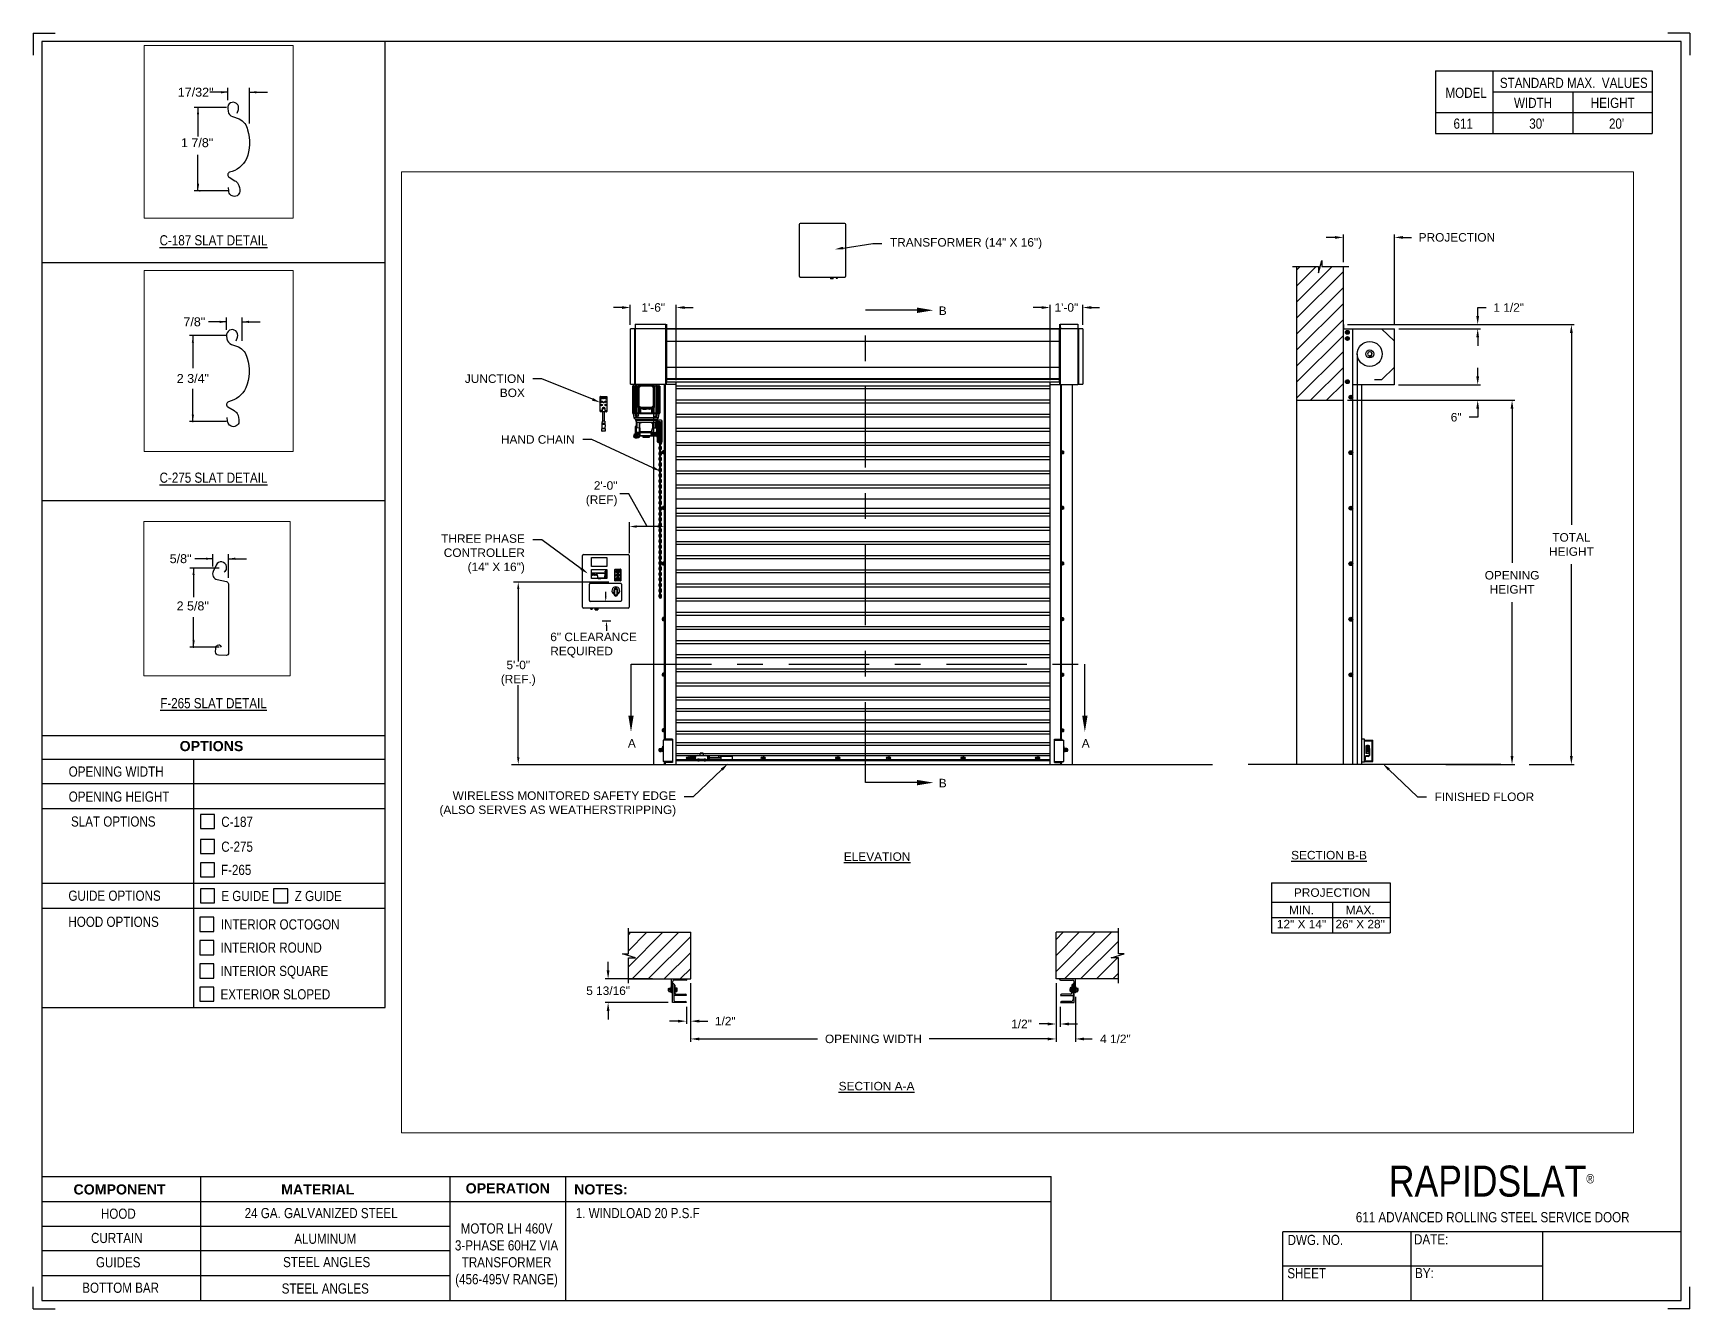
# Paper-space layout '611 LH 460V 3 PHASE' of a CAD drawing. Header units: inches. Extents: x 0.1 to 10.9, y 0.1 to 8.4.
# The model-space entities are those that its viewports show. They can reach past a viewport. Long polylines and large blocks are cut down to what shows.
import ezdxf
from ezdxf import colors
from ezdxf.entities.mleader import LeaderData, LeaderLine
from ezdxf.enums import TextEntityAlignment as Align
from ezdxf.math import Vec2, Vec3

# ---------------------------------------------------------------- set-up
doc = ezdxf.new("R2010")
doc.units = ezdxf.units.IN
doc.header["$LTSCALE"] = 0.25
doc.header["$MEASUREMENT"] = 0
doc.linetypes.add('CENTER', pattern=[2, 1.25, -0.25, 0.25, -0.25])
for name, color, linetype in [('ANNOTATIONS', 1, 'Continuous'), ('DETAILS', 4, 'Continuous'), ('MOTOR LH', 7, 'Continuous'), ('SECTION CUTS', 6, 'CENTER'), ('TITLE BLOCK', 7, 'Continuous')]:
    doc.layers.add(name, color=color, linetype=linetype)
doc.styles.add('ARIAL', font='arial.ttf', dxfattribs={"height": 0.09375})
doc.styles.add('CADdetails-DIMENSIONS', font='ARIALN.TTF', dxfattribs={"height": 2.38})
doc.styles.add('ROMANS', font='Romans', dxfattribs={"height": 0.09375})
doc.styles.get("Standard").update_dxf_attribs({"font": 'romans.shx'})
doc.dimstyles.get("Standard").update_dxf_attribs({"dimscale": 60, "dimtxt": 0.0833, "dimasz": 0.0833, "dimexe": 0.0833, "dimexo": 0.04, "dimgap": 0.09, "dimtad": 0, "dimtih": 1, "dimtoh": 1, "dimdec": 4, "dimzin": 1, "dimdsep": 46, "dimlunit": 4, "dimtxsty": 'Standard', "dimcen": 0.09, "dimclrt": 150, "dimadec": 4, "dimazin": 2, "dimtfac": 1, "dimtdec": 0, "dimtofl": 0, "dimtmove": 0, "dimatfit": 3, "dimfxl": 1, "dimtolj": 1, "dimtzin": 0, "dimlwd": -1, "dimlwe": -1, "dimarcsym": 1})
doc.dimstyles.new('STANDARD$0', dxfattribs={"dimtxt": 0.09375, "dimasz": 0.09375, "dimexe": 0.03125, "dimexo": 0.046875, "dimgap": 0.09, "dimtad": 0, "dimtih": 1, "dimtoh": 1, "dimdec": 4, "dimzin": 0, "dimdsep": 46, "dimtxsty": 'ARIAL', "dimcen": 0.09, "dimadec": 0, "dimazin": 0, "dimtfac": 1, "dimtdec": 4, "dimtofl": 0, "dimtmove": 0, "dimatfit": 1, "dimfxl": 1, "dimtolj": 1, "dimtzin": 0, "dimarcsym": 0})
pattern_1 = [(45, (97.51732, -32.78357), (-0.08838835, 0.08838835), [])]

psp = doc.layouts.new('611 LH 460V 3 PHASE')

# ---------------------------------------------------------------- texts
at = {"layer": 'TITLE BLOCK', "attachment_point": 2, "style": 'CADdetails-DIMENSIONS'}
for s, width, insert, char_height in [('MODEL', 0.28815, (9.45, 8.068), 0.0664), ('STANDARD MAX.  VALUES', 1.75949, (10.155, 8.133), 0.06641), ('WIDTH', 0.42908, (9.888, 8.002), 0.0664), ('HEIGHT', 0.42908, (10.41, 8.002), 0.0664), ('\\pxqc;611', 0.29952, (9.431, 7.866), 0.0664)]:
    psp.add_mtext_dynamic_manual_height_columns(s, width=width, gutter_width=1.363, heights=[0], dxfattribs=dict(at, insert=insert, char_height=char_height))
at = {"layer": 'TITLE BLOCK', "style": 'CADdetails-DIMENSIONS'}
for s, insert, char_height, width, attachment_point in [("30'", (9.913, 7.866), 0.0664, 1.75949, 2), ("20'", (10.435, 7.866), 0.0664, 1.75949, 2), ('{\\LC-187 SLAT DETAIL}', (1.248, 7.102), 0.06641, 1.75949, 2), ('{\\LC-275 SLAT DETAIL}', (1.248, 5.547), 0.06641, 1.75949, 2), ('{\\LF-265 SLAT DETAIL}', (1.248, 4.07), 0.06641, 1.75949, 2), ('{\\fArial|b1|i0|c0|p34;OPTIONS}', (1.235, 3.789), 0.06641, 1.75949, 2), ('OPENING WIDTH', (0.3, 3.622), 0.06641, 1.30693, 1), ('OPENING HEIGHT', (0.3, 3.458), 0.06641, 1.30693, 1), ('SLAT OPTIONS', (0.315, 3.295), 0.06641, 0.59269, 1), ('C-187', (1.299, 3.293), 0.0664, 1.23928, 1), ('C-275', (1.299, 3.13), 0.0664, 1.53035, 1), ('F-265', (1.297, 2.978), 0.0664, 1.53035, 1), ('GUIDE OPTIONS', (0.298, 2.809), 0.06641, 1.30693, 1), ('E GUIDE', (1.299, 2.807), 0.0664, 1.23928, 1), ('Z GUIDE', (1.78, 2.807), 0.0664, 1.23928, 1), ('HOOD OPTIONS', (0.298, 2.638), 0.06641, 1.30693, 1), ('INTERIOR OCTOGON', (1.296, 2.621), 0.06641, 1.23928, 1), ('INTERIOR ROUND', (1.294, 2.469), 0.06641, 1.53035, 1), ('INTERIOR SQUARE', (1.294, 2.316), 0.06641, 1.53035, 1), ('EXTERIOR SLOPED', (1.294, 2.163), 0.06641, 1.53035, 1), ('\\A1;\\pxqc;RAPIDSLAT{\\H0.30337x;\\S® ^ ;}', (10.642, 1.008), 0.20312, 2.03069, 3), ('{\\fArial|b1|i0|c0|p34;COMPONENT}', (0.633, 0.885), 0.06641, 1.75949, 2), ('{\\fArial|b1|i0|c0|p34;MATERIAL}', (1.931, 0.885), 0.06641, 1.75949, 2), ('{\\fArial|b1|i0|c0|p34;OPERATION}', (3.175, 0.892), 0.06641, 1.75949, 2), ('{\\fArial|b1|i0|c0|p34;NOTES:}', (3.785, 0.885), 0.06641, 1.75949, 2), ('HOOD', (0.625, 0.726), 0.0664, 1.75949, 2), ('24 GA. GALVANIZED STEEL', (1.953, 0.73), 0.06641, 1.75949, 2), ('\\pxql;1. WINDLOAD 20 P.S.F ', (5.176, 0.73), 0.06641, 3.11182, 2), ('611 {\\fArial|b0|i0|c0|p34;\u200b}ADVANCED ROLLING STEEL SERVICE DOOR', (9.624, 0.703), 0.06641, 2.79915, 2), ('CURTAIN', (0.615, 0.567), 0.0664, 1.75949, 2), ('ALUMINUM', (1.98, 0.562), 0.0664, 1.75949, 2), ('\\PMOTOR LH 460V 3-PHASE 60HZ VIA TRANSFORMER (456-495V RANGE)', (3.167, 0.74), 0.06641, 0.76227, 2), ('DWG. NO.', (8.463, 0.554), 0.0664, 1.75949, 2), ('DATE:', (9.221, 0.558), 0.0664, 1.75949, 2), ('GUIDES', (0.624, 0.408), 0.0664, 1.75949, 2), ('STEEL ANGLES', (1.989, 0.409), 0.06641, 1.75949, 2), ('SHEET', (8.406, 0.336), 0.0664, 1.75949, 2), ('BY:', (9.177, 0.337), 0.0664, 1.75949, 2), ('BOTTOM BAR', (0.64, 0.241), 0.0664, 1.75949, 2), ('STEEL ANGLES', (1.98, 0.236), 0.06641, 1.75949, 2)]:
    psp.add_mtext(s, dxfattribs=dict(at, insert=insert, char_height=char_height, width=width, attachment_point=attachment_point))

msp = doc.modelspace()

# ---------------------------------------------------------------- texts
at = {"layer": 'ANNOTATIONS', "style": 'ARIAL'}
for s, p in [('1 7/8"', (269.51322, 217.05177)), ('2 5/8"', (272.65822, 217.00538))]:
    msp.add_text(s, height=0.09375, dxfattribs=at).set_placement(p)
msp.add_text('2 3/4"', height=0.09375, dxfattribs=at).set_placement((271.17105, 217.03304), align=Align.MIDDLE_CENTER)
at = {"layer": 'ANNOTATIONS', "char_height": 0.09375, "style": 'ARIAL'}
for s, insert, attachment_point in [('2\'-0"\\P(REF)', (275.88387, 223.40353), 6), ('6" CLEARANCE\\PREQUIRED', (275.14229, 221.73296), 4), ('5\'-0"\\P(REF.)', (274.78909, 221.42207), 5), ('17/32"', (269.66677, 217.62729), 5), ('7/8"', (271.18631, 217.62619), 5), ('\\A1;5/8"', (272.70021, 217.54689), 5)]:
    msp.add_mtext(s, dxfattribs=dict(at, insert=insert, attachment_point=attachment_point))
at = {"layer": 'ANNOTATIONS', "char_height": 0.09375, "attachment_point": 2, "style": 'ARIAL'}
for s, insert, width in [('{\\LELEVATION}', (278.74966, 219.44522), 3.0834986), ('{\\LSECTION B-B}', (283.73779, 219.46119), 1.3823677), ('{\\LSECTION A-A}', (278.74376, 216.91103), 1.3823677)]:
    msp.add_mtext(s, dxfattribs=dict(at, insert=insert, width=width))
for s, width, insert in [('PROJECTION ', 1.7594917, (283.77221, 219.04808)), ('MIN.\\P12" X 14" ', 0.6711642, (283.43409, 218.85609)), ('MAX.\\P26" X 28"', 0.6567117, (284.08152, 218.85609))]:
    msp.add_mtext_dynamic_manual_height_columns(s, width=width, gutter_width=1.36268, heights=[0], dxfattribs=dict(at, insert=insert))
at = {"layer": 'SECTION CUTS', "style": 'ARIAL'}
for s, p in [('B', (279.43031, 225.3786)), ('A', (275.99901, 220.60215)), ('A', (281.00854, 220.60215)), ('B', (279.43031, 220.16333))]:
    msp.add_text(s, height=0.09375, dxfattribs=at).set_placement(p)

# ---------------------------------------------------------------- blocks, each defined once
blk = doc.blocks.new('*D115')
at = {"layer": 'ANNOTATIONS', "color": 0, "lineweight": -2, "transparency": 16777216}
for p, q in [((275.781, 218.141), (275.781, 218.235)), ((276.27, 218.047), (275.75, 218.047)), ((276.445, 217.786), (275.75, 217.786)), ((275.781, 217.692), (275.781, 217.598))]:
    blk.add_line(p, q, dxfattribs=at)
at = {"layer": 'ANNOTATIONS', "color": 0, "transparency": 16777216}
for points in [[(275.765, 218.141), (275.796, 218.141), (275.781, 218.047)], [(275.765, 217.692), (275.796, 217.692), (275.781, 217.786)]]:
    blk.add_solid(points, dxfattribs=at)
at = {"layer": 'defpoints', "color": 0, "transparency": 16777216}
for p in [(276.317, 218.047), (275.781, 217.786), (276.492, 217.786)]:
    blk.add_point(p, dxfattribs=at)
at = {"layer": 'ANNOTATIONS', "color": 0, "transparency": 16777216, "insert": (275.781, 217.917), "char_height": 0.09375, "attachment_point": 5, "style": 'ARIAL'}
blk.add_mtext('\\A1;5 13/16"', dxfattribs=at)
blk = doc.blocks.new('*D116')
at = {"layer": 'ANNOTATIONS', "color": 0, "lineweight": -2, "transparency": 16777216}
for p, q in [((280.725, 218.001), (280.725, 217.519)), ((280.772, 217.739), (280.772, 217.519)), ((280.632, 217.55), (280.538, 217.55)), ((280.866, 217.55), (280.96, 217.55))]:
    blk.add_line(p, q, dxfattribs=at)
at = {"layer": 'ANNOTATIONS', "color": 0, "transparency": 16777216}
for points in [[(280.632, 217.566), (280.632, 217.534), (280.725, 217.55)], [(280.866, 217.566), (280.866, 217.534), (280.772, 217.55)]]:
    blk.add_solid(points, dxfattribs=at)
at = {"layer": 'defpoints', "color": 0, "transparency": 16777216}
for p in [(280.725, 218.047), (280.772, 217.786), (280.772, 217.55)]:
    blk.add_point(p, dxfattribs=at)
at = {"layer": 'ANNOTATIONS', "color": 0, "transparency": 16777216, "insert": (280.344, 217.55), "char_height": 0.0938, "attachment_point": 5, "style": 'ARIAL'}
blk.add_mtext('\\A1;1/2"', dxfattribs=at)
blk = doc.blocks.new('*D117')
at = {"layer": 'ANNOTATIONS', "color": 0, "lineweight": -2, "transparency": 16777216}
for p, q in [((276.692, 218.001), (276.692, 217.55)), ((276.645, 217.739), (276.645, 217.55)), ((276.551, 217.581), (276.458, 217.581)), ((276.786, 217.581), (276.88, 217.581))]:
    blk.add_line(p, q, dxfattribs=at)
at = {"layer": 'ANNOTATIONS', "color": 0, "transparency": 16777216}
for points in [[(276.551, 217.597), (276.551, 217.566), (276.645, 217.581)], [(276.786, 217.597), (276.786, 217.566), (276.692, 217.581)]]:
    blk.add_solid(points, dxfattribs=at)
at = {"layer": 'defpoints', "color": 0, "transparency": 16777216}
for p in [(276.692, 218.047), (276.645, 217.786), (276.645, 217.581)]:
    blk.add_point(p, dxfattribs=at)
at = {"layer": 'ANNOTATIONS', "color": 0, "transparency": 16777216, "insert": (277.074, 217.581), "char_height": 0.0938, "attachment_point": 5, "style": 'ARIAL'}
blk.add_mtext('\\A1;1/2"', dxfattribs=at)
blk = doc.blocks.new('*D118')
at = {"layer": 'ANNOTATIONS', "color": 0, "lineweight": -2, "transparency": 16777216}
for p, q in [((276.026, 225.271), (276.026, 225.492)), ((276.532, 224.659), (276.532, 225.492)), ((275.933, 225.461), (275.839, 225.461)), ((276.626, 225.461), (276.72, 225.461))]:
    blk.add_line(p, q, dxfattribs=at)
at = {"layer": 'ANNOTATIONS', "color": 0, "transparency": 16777216}
for points in [[(275.933, 225.476), (275.933, 225.445), (276.026, 225.461)], [(276.626, 225.476), (276.626, 225.445), (276.532, 225.461)]]:
    blk.add_solid(points, dxfattribs=at)
at = {"layer": 'defpoints', "color": 0, "transparency": 16777216}
for p in [(276.026, 225.461), (276.026, 225.224), (276.532, 224.612)]:
    blk.add_point(p, dxfattribs=at)
at = {"layer": 'ANNOTATIONS', "color": 0, "transparency": 16777216, "insert": (276.279, 225.461), "char_height": 0.0938, "attachment_point": 5, "style": 'ARIAL'}
blk.add_mtext('\\A1;1\'-6"', dxfattribs=at)
blk = doc.blocks.new('*D119')
at = {"layer": 'ANNOTATIONS', "color": 0, "lineweight": -2, "transparency": 16777216}
for p, q in [((280.659, 224.659), (280.659, 225.492)), ((281.019, 225.271), (281.019, 225.492)), ((280.565, 225.461), (280.471, 225.461)), ((281.113, 225.461), (281.206, 225.461))]:
    blk.add_line(p, q, dxfattribs=at)
at = {"layer": 'ANNOTATIONS', "color": 0, "transparency": 16777216}
for points in [[(280.565, 225.476), (280.565, 225.445), (280.659, 225.461)], [(281.113, 225.476), (281.113, 225.445), (281.019, 225.461)]]:
    blk.add_solid(points, dxfattribs=at)
at = {"layer": 'defpoints', "color": 0, "transparency": 16777216}
for p in [(280.659, 225.461), (281.019, 225.224), (280.659, 224.612)]:
    blk.add_point(p, dxfattribs=at)
at = {"layer": 'ANNOTATIONS', "color": 0, "transparency": 16777216, "insert": (280.839, 225.461), "char_height": 0.0938, "attachment_point": 5, "style": 'ARIAL'}
blk.add_mtext('\\A1;1\'-0"', dxfattribs=at)
blk = doc.blocks.new('*D120')
at = {"layer": 'ANNOTATIONS', "color": 0, "lineweight": -2, "transparency": 16777216}
for p, q in [((280.725, 218.001), (280.725, 217.353)), ((280.938, 217.851), (280.938, 217.353)), ((280.632, 217.385), (280.538, 217.385)), ((281.032, 217.385), (281.125, 217.385))]:
    blk.add_line(p, q, dxfattribs=at)
at = {"layer": 'ANNOTATIONS', "color": 0, "transparency": 16777216}
for points in [[(280.632, 217.4), (280.632, 217.369), (280.725, 217.385)], [(281.032, 217.4), (281.032, 217.369), (280.938, 217.385)]]:
    blk.add_solid(points, dxfattribs=at)
at = {"layer": 'defpoints', "color": 0, "transparency": 16777216}
for p in [(280.725, 218.047), (280.938, 217.897), (280.938, 217.385)]:
    blk.add_point(p, dxfattribs=at)
at = {"layer": 'ANNOTATIONS', "color": 0, "transparency": 16777216, "insert": (281.38, 217.385), "char_height": 0.0938, "attachment_point": 5, "style": 'ARIAL'}
blk.add_mtext('\\A1;4 1/2"', dxfattribs=at)
blk = doc.blocks.new('*D109')
at = {"layer": 'ANNOTATIONS', "color": 0, "lineweight": -2, "transparency": 16777216}
for p, q in [((276.692, 218.001), (276.692, 217.353)), ((280.725, 218.001), (280.725, 217.353)), ((276.786, 217.385), (278.092, 217.385)), ((280.632, 217.385), (279.325, 217.385))]:
    blk.add_line(p, q, dxfattribs=at)
at = {"layer": 'ANNOTATIONS', "color": 0, "transparency": 16777216}
for points in [[(276.786, 217.4), (276.786, 217.369), (276.692, 217.385)], [(280.632, 217.4), (280.632, 217.369), (280.725, 217.385)]]:
    blk.add_solid(points, dxfattribs=at)
at = {"layer": 'defpoints', "color": 0, "transparency": 16777216}
for p in [(276.692, 218.047), (280.725, 218.047), (280.725, 217.385)]:
    blk.add_point(p, dxfattribs=at)
at = {"layer": 'ANNOTATIONS', "color": 0, "transparency": 16777216, "insert": (278.709, 217.385), "char_height": 0.09375, "attachment_point": 5, "style": 'ARIAL'}
blk.add_mtext('\\A1;OPENING WIDTH', dxfattribs=at)
blk = doc.blocks.new('*D110')
at = {"layer": 'ANNOTATIONS', "color": 0, "lineweight": -2, "transparency": 16777216}
for p, q in [((283.802, 226.235), (283.708, 226.235)), ((283.896, 225.96), (283.896, 226.266)), ((284.46, 225.272), (284.46, 226.266)), ((284.554, 226.235), (284.647, 226.235))]:
    blk.add_line(p, q, dxfattribs=at)
at = {"layer": 'ANNOTATIONS', "color": 0, "transparency": 16777216}
for points in [[(283.802, 226.25), (283.802, 226.219), (283.896, 226.235)], [(284.554, 226.25), (284.554, 226.219), (284.46, 226.235)]]:
    blk.add_solid(points, dxfattribs=at)
at = {"layer": 'defpoints', "color": 0, "transparency": 16777216}
for p in [(284.46, 226.235), (283.896, 225.913), (284.46, 225.225)]:
    blk.add_point(p, dxfattribs=at)
at = {"layer": 'ANNOTATIONS', "color": 0, "transparency": 16777216, "insert": (285.149, 226.235), "char_height": 0.09375, "attachment_point": 5, "style": 'ARIAL'}
blk.add_mtext('\\A1;PROJECTION ', dxfattribs=at)
blk = doc.blocks.new('*D111')
at = {"layer": 'ANNOTATIONS', "color": 0, "lineweight": -2, "transparency": 16777216}
for p, q in [((283.943, 224.437), (285.789, 224.437)), ((285.758, 224.343), (285.758, 222.643)), ((285.758, 220.509), (285.758, 222.208)), ((285.027, 220.415), (285.789, 220.415))]:
    blk.add_line(p, q, dxfattribs=at)
at = {"layer": 'ANNOTATIONS', "color": 0, "transparency": 16777216}
for points in [[(285.742, 224.343), (285.773, 224.343), (285.758, 224.437)], [(285.742, 220.509), (285.773, 220.509), (285.758, 220.415)]]:
    blk.add_solid(points, dxfattribs=at)
at = {"layer": 'defpoints', "color": 0, "transparency": 16777216}
for p in [(283.896, 224.437), (284.98, 220.415), (285.758, 220.415)]:
    blk.add_point(p, dxfattribs=at)
at = {"layer": 'ANNOTATIONS', "color": 0, "transparency": 16777216, "insert": (285.758, 222.426), "char_height": 0.09375, "attachment_point": 5, "style": 'ARIAL'}
blk.add_mtext('\\A1;OPENING\\PHEIGHT', dxfattribs=at)
blk = doc.blocks.new('*D112')
at = {"layer": 'ANNOTATIONS', "color": 0, "lineweight": -2, "transparency": 16777216}
for p, q in [((283.943, 225.273), (286.444, 225.273)), ((286.413, 225.179), (286.413, 223.061)), ((286.413, 220.509), (286.413, 222.626)), ((285.947, 220.415), (286.444, 220.415))]:
    blk.add_line(p, q, dxfattribs=at)
at = {"layer": 'ANNOTATIONS', "color": 0, "transparency": 16777216}
for points in [[(286.397, 225.179), (286.428, 225.179), (286.413, 225.273)], [(286.397, 220.509), (286.428, 220.509), (286.413, 220.415)]]:
    blk.add_solid(points, dxfattribs=at)
at = {"layer": 'defpoints', "color": 0, "transparency": 16777216}
for p in [(283.896, 225.273), (285.901, 220.415), (286.413, 220.415)]:
    blk.add_point(p, dxfattribs=at)
at = {"layer": 'ANNOTATIONS', "color": 0, "transparency": 16777216, "insert": (286.413, 222.844), "char_height": 0.0938, "attachment_point": 5, "style": 'ARIAL'}
blk.add_mtext('\\A1;TOTAL\\PHEIGHT', dxfattribs=at)
blk = doc.blocks.new('*D113')
at = {"layer": 'ANNOTATIONS', "color": 0, "lineweight": -2, "transparency": 16777216}
for p, q in [((285.379, 224.701), (285.379, 224.795)), ((284.505, 224.608), (285.41, 224.608)), ((284.505, 224.437), (285.41, 224.437)), ((285.379, 224.343), (285.379, 224.249)), ((285.379, 224.249), (285.285, 224.249))]:
    blk.add_line(p, q, dxfattribs=at)
at = {"layer": 'ANNOTATIONS', "color": 0, "transparency": 16777216}
for points in [[(285.363, 224.701), (285.394, 224.701), (285.379, 224.608)], [(285.363, 224.343), (285.394, 224.343), (285.379, 224.437)]]:
    blk.add_solid(points, dxfattribs=at)
at = {"layer": 'defpoints', "color": 0, "transparency": 16777216}
for p in [(284.458, 224.608), (284.458, 224.437), (285.379, 224.437)]:
    blk.add_point(p, dxfattribs=at)
at = {"layer": 'ANNOTATIONS', "color": 0, "transparency": 16777216, "insert": (285.141, 224.249), "char_height": 0.0938, "attachment_point": 5, "style": 'ARIAL'}
blk.add_mtext('\\A1;6"', dxfattribs=at)
blk = doc.blocks.new('*D114')
at = {"layer": 'ANNOTATIONS', "color": 0, "lineweight": -2, "transparency": 16777216}
for p, q in [((285.379, 225.366), (285.379, 225.46)), ((285.379, 225.46), (285.472, 225.46)), ((284.507, 225.273), (285.41, 225.273)), ((284.507, 225.225), (285.41, 225.225)), ((285.379, 225.131), (285.379, 225.038))]:
    blk.add_line(p, q, dxfattribs=at)
at = {"layer": 'ANNOTATIONS', "color": 0, "transparency": 16777216}
for points in [[(285.363, 225.366), (285.394, 225.366), (285.379, 225.273)], [(285.363, 225.131), (285.394, 225.131), (285.379, 225.225)]]:
    blk.add_solid(points, dxfattribs=at)
at = {"layer": 'defpoints', "color": 0, "transparency": 16777216}
for p in [(284.46, 225.273), (284.46, 225.225), (285.379, 225.273)]:
    blk.add_point(p, dxfattribs=at)
at = {"layer": 'ANNOTATIONS', "color": 0, "transparency": 16777216, "insert": (285.721, 225.46), "char_height": 0.0938, "attachment_point": 5, "style": 'ARIAL'}
blk.add_mtext('\\A1;1 1/2"', dxfattribs=at)

# ---------------------------------------------------------------- dimensions: what is measured, and where the dimension line sits
at = {"layer": 'ANNOTATIONS'}
dim = msp.add_linear_dim(base=(284.45987, 226.23467), p1=(283.89599, 225.91347), p2=(284.45987, 225.22508), text='PROJECTION ', dimstyle='STANDARD$0', dxfattribs=at)
dim.commit()
dim.dimension.update_dxf_attribs({"geometry": '*D110', "text_midpoint": (285.14898, 226.23467)})
for base, p1, p2, angle, text, picture, middle in [((276.02636, 225.46051), (276.5323, 224.61169), (276.02636, 225.22384), 180, '1\'-6"', '*D118', (276.27933, 225.46051)), ((280.6588, 225.46051), (281.019, 225.22422), (280.6588, 224.61169), 180, '1\'-0"', '*D119', (280.8389, 225.46051)), ((275.78076, 217.78574), (276.3171, 218.04741), (276.4921, 217.78574), 90, '5 13/16"', '*D115', (275.78076, 217.91658)), ((276.64523, 217.58132), (276.6921, 218.04742), (276.64523, 217.78574), 180, '1/2"', '*D117', (277.07368, 217.58132))]:
    dim = msp.add_linear_dim(base=base, p1=p1, p2=p2, angle=angle, text=text, dimstyle='STANDARD$0', dxfattribs=at)
    dim.commit()
    dim.dimension.update_dxf_attribs({"geometry": picture, "text_midpoint": middle, "dimtype": 160})
for base, p1, p2, text, picture, middle in [((285.37854, 225.27272), (284.45987, 225.22508), (284.45987, 225.27272), '1 1/2"', '*D114', (285.72098, 225.46022)), ((286.41256, 220.41511), (283.89599, 225.27272), (285.90052, 220.41511), 'TOTAL\\PHEIGHT', '*D112', (286.41256, 222.84392)), ((285.37854, 224.43674), (284.45774, 224.60767), (284.45774, 224.43674), '6"', '*D113', (285.14066, 224.24924)), ((285.75758, 220.41511), (283.89599, 224.43674), (284.98018, 220.41511), 'OPENING\\PHEIGHT', '*D111', (285.75758, 222.42592))]:
    dim = msp.add_linear_dim(base=base, p1=p1, p2=p2, angle=90, text=text, dimstyle='STANDARD$0', dxfattribs=at)
    dim.commit()
    dim.dimension.update_dxf_attribs({"geometry": picture, "text_midpoint": middle})
dim = msp.add_aligned_dim(p1=(276.6921, 218.04742), p2=(280.72544, 218.04742), distance=-0.6628, text='OPENING WIDTH', dimstyle='STANDARD$0', dxfattribs=at)
dim.commit()
dim.dimension.update_dxf_attribs({"geometry": '*D109', "text_midpoint": (278.70877, 217.38462)})
for base, p2, text, picture, middle in [((280.77231, 217.55007), (280.77231, 217.78574), '1/2"', '*D116', (280.34386, 217.55007)), ((280.93794, 217.38462), (280.93794, 217.89742), '4 1/2"', '*D120', (281.38043, 217.38462))]:
    dim = msp.add_linear_dim(base=base, p1=(280.72544, 218.04742), p2=p2, text=text, dimstyle='STANDARD$0', dxfattribs=at)
    dim.commit()
    dim.dimension.update_dxf_attribs({"geometry": picture, "text_midpoint": middle, "dimtype": 160})

# ---------------------------------------------------------------- hatches: boundary and pattern name
at = {"layer": 'MOTOR LH'}
h = msp.add_hatch(dxfattribs=at)
h.set_pattern_fill('ANSI31', color=256, style=0)
h.set_pattern_definition([(45, (96.66995, -32.78357), (-0.08838835, 0.08838835), [])])
h.paths.add_polyline_path([(283.38036, 224.43674), (283.89599, 224.43674), (283.89599, 225.91347), (283.65949, 225.91347), (283.65949, 225.97813), (283.62108, 225.84477), (283.62108, 225.91347), (283.38036, 225.91347)])
h = msp.add_hatch(dxfattribs=at)
h.set_pattern_fill('ANSI31', color=256, style=0)
h.set_pattern_definition(pattern_1)
h.paths.add_polyline_path([(276.6921, 218.56305), (276.0046, 218.56305), (276.0046, 218.32585), (275.9405, 218.32585), (276.08257, 218.27894), (276.0046, 218.27894), (276.0046, 218.04742), (276.6921, 218.04742), (276.6921, 218.20993)])
h = msp.add_hatch(dxfattribs=at)
h.set_pattern_fill('ANSI31', color=256, style=0)
h.set_pattern_definition(pattern_1)
h.paths.add_polyline_path([(281.47704, 218.32585), (281.41294, 218.32585), (281.41294, 218.56305), (280.72544, 218.56305), (280.72544, 218.04742), (280.74361, 218.04742), (281.41294, 218.04742), (281.41294, 218.27894), (281.33497, 218.27894)])

# ---------------------------------------------------------------- linework, layer by layer
at = {"layer": 'ANNOTATIONS'}
for p, q in [((276.01704, 222.74794), (276.01704, 223.08974)), ((276.32675, 223.04261), (276.09471, 223.04261)), ((275.78895, 222.42941), (274.73799, 222.42941)), ((274.78909, 222.35175), (274.78909, 221.55133)), ((275.80146, 222.21402), (275.7072, 222.21402)), ((275.75433, 222.26716), (275.75433, 222.3203)), ((275.80992, 221.99872), (275.71566, 221.99872)), ((275.76279, 221.94558), (275.76279, 221.89244)), ((274.78909, 220.49278), (274.78909, 221.2928)), ((283.10352, 219.10752), (283.10352, 218.55614)), ((283.10352, 219.10752), (284.41129, 219.10752)), ((284.41129, 219.10752), (284.41129, 218.55614)), ((283.10352, 218.89604), (284.41129, 218.89604)), ((283.77638, 218.89604), (283.77638, 218.55614)), ((283.10352, 218.72609), (284.41129, 218.72609)), ((283.10352, 218.55614), (284.41129, 218.55614)), ((270.00362, 217.54554), (270.00362, 217.67417)), ((270.231, 217.3), (270.231, 217.67417)), ((271.52317, 217.54444), (271.52317, 217.67306)), ((271.68768, 217.42608), (271.68768, 217.67306)), ((270.00362, 217.62729), (269.81612, 217.62729)), ((270.231, 217.62729), (270.4185, 217.62729)), ((271.52234, 217.48306), (271.13441, 217.48306)), ((271.17105, 217.48306), (271.17105, 217.14004)), ((271.52317, 217.62619), (271.33567, 217.62619)), ((271.68768, 217.62619), (271.87518, 217.62619)), ((273.03706, 217.54689), (272.84956, 217.54689)), ((273.03706, 217.46513), (273.03706, 217.59376)), ((273.20158, 217.34678), (273.20158, 217.59376)), ((273.20158, 217.54689), (273.38908, 217.54689)), ((269.99009, 217.46623), (269.65259, 217.46623)), ((269.69106, 217.46623), (269.69106, 217.16466)), ((273.10539, 217.44645), (272.79759, 217.44645)), ((272.83606, 217.44645), (272.83606, 217.14489)), ((269.69106, 216.59435), (269.69106, 216.97154)), ((271.17105, 216.58302), (271.17105, 216.92604)), ((272.83606, 216.61924), (272.83606, 216.93393)), ((273.10539, 216.61924), (272.79759, 216.61924)), ((270.01821, 216.59435), (269.65259, 216.59435)), ((271.52234, 216.58302), (271.13441, 216.58302))]:
    msp.add_line(p, q, dxfattribs=at)
for p in [(273.16576, 217.41494), (269.69106, 216.66885), (272.83606, 216.69374), (272.83606, 216.61924), (269.70884, 216.59435), (271.17105, 216.58302)]:
    msp.add_point(p, dxfattribs=at)
for points in [[(276.09471, 223.02967), (276.09471, 223.05556), (276.01704, 223.04261)], [(276.32675, 223.02967), (276.32675, 223.05556), (276.40441, 223.04261)], [(274.80203, 222.35175), (274.77615, 222.35175), (274.78909, 222.42941)], [(275.76319, 222.26716), (275.74547, 222.26716), (275.75433, 222.21402)], [(275.77164, 221.94558), (275.75393, 221.94558), (275.76279, 221.99872)], [(274.80203, 220.49278), (274.77615, 220.49278), (274.78909, 220.41511)], [(269.9333, 217.61557), (269.9333, 217.63901), (270.00362, 217.62729)], [(270.30132, 217.63901), (270.30132, 217.61557), (270.231, 217.62729)], [(271.45285, 217.61447), (271.45285, 217.63791), (271.52317, 217.62619)], [(271.758, 217.63791), (271.758, 217.61447), (271.68768, 217.62619)], [(272.96674, 217.53517), (272.96674, 217.55861), (273.03706, 217.54689)], [(273.2719, 217.55861), (273.2719, 217.53517), (273.20158, 217.54689)], [(269.70278, 217.39591), (269.67934, 217.39591), (269.69106, 217.46623)], [(271.18277, 217.40696), (271.15933, 217.40696), (271.17105, 217.47728)], [(272.84778, 217.37613), (272.82434, 217.37613), (272.83606, 217.44645)], [(269.70278, 216.66467), (269.67934, 216.66467), (269.69106, 216.59435)], [(271.18277, 216.65334), (271.15933, 216.65334), (271.17105, 216.58302)], [(272.84778, 216.68956), (272.82434, 216.68956), (272.83606, 216.61924)]]:
    msp.add_solid(points, dxfattribs=at)
at = {"layer": 'DETAILS'}
for points in [[(270.10169, 217.40811), (270.11424, 217.44643, 1.25136537), (270.00237, 217.45699), (270.00617, 217.42754, 0.28712033), (270.05192, 217.37182), (270.12363, 217.34773, -0.22337537), (270.21126, 217.23299, -0.17060067), (270.19896, 216.92947, -0.22026111), (270.02283, 216.78827, 0.64862145), (270.01694, 216.73683), (270.07855, 216.7004, -0.11918191), (270.1098, 216.67003, -0.14967798), (270.12885, 216.58828), (270.1287, 216.58656, -0.533076), (270.04822, 216.54218, -0.02656611), (270.03291, 216.55167, -0.19330383), (270.0134, 216.59429), (270.00991, 216.62935)], [(271.62598, 217.42781), (271.63893, 217.46736, 1.25136537), (271.5235, 217.47825), (271.52742, 217.44787, 0.28712033), (271.57463, 217.39037), (271.64862, 217.36551, -0.22337537), (271.73904, 217.24712, -0.17060067), (271.72635, 216.93393, -0.22026111), (271.54461, 216.78823, 0.64862142), (271.53854, 216.73516), (271.60211, 216.69758, -0.11918191), (271.63435, 216.66624, -0.14967798), (271.65401, 216.58189), (271.65385, 216.58011, -0.533076), (271.57081, 216.53431, -0.02656611), (271.55501, 216.5441, -0.19330383), (271.53488, 216.58808), (271.53129, 216.62426)], [(273.15539, 217.40975, 0.33746117), (273.18232, 217.44781), (273.182, 217.46569, 0.73725505), (273.07185, 217.48055), (273.04104, 217.41413, 0.47976839), (273.08285, 217.32981), (273.18127, 217.30824, -0.21720182), (273.20158, 217.28428), (273.20158, 216.54957, -0.36619075), (273.18184, 216.53415), (273.09718, 216.53687, -0.41028649), (273.06591, 216.57038), (273.06785, 216.60768, -0.37745755), (273.10168, 216.644, -0.31905635), (273.11356, 216.63852), (273.12463, 216.61924)]]:
    msp.add_lwpolyline(points, format="xyb", dxfattribs=at)
at = {"layer": 'MOTOR LH'}
for p, q in [((277.88897, 226.37672), (277.88897, 225.80912)), ((278.39239, 226.3892), (277.90145, 226.3892)), ((278.40486, 225.80912), (278.40486, 226.37672)), ((283.33398, 225.91347), (283.62108, 225.91347)), ((283.38036, 225.91347), (283.38036, 220.41511)), ((283.62108, 225.84477), (283.65949, 225.97813)), ((283.62108, 225.91347), (283.62108, 225.84477)), ((283.65949, 225.97813), (283.65949, 225.91347)), ((283.65949, 225.91347), (283.95469, 225.91347)), ((283.89599, 220.41511), (283.89599, 225.91347)), ((277.90145, 225.79665), (278.39239, 225.79665)), ((278.23487, 225.78752), (278.23454, 225.78733)), ((278.23454, 225.78733), (278.23487, 225.78714)), ((278.23454, 225.78733), (278.26382, 225.78733)), ((278.23487, 225.78669), (278.23454, 225.7865)), ((278.23454, 225.7865), (278.23487, 225.78631)), ((278.23454, 225.7865), (278.26382, 225.7865)), ((278.23487, 225.78586), (278.23454, 225.78567)), ((278.23454, 225.78567), (278.23487, 225.78548)), ((278.23454, 225.78567), (278.26382, 225.78567)), ((278.23487, 225.78503), (278.23454, 225.78484)), ((278.23454, 225.78484), (278.23487, 225.78464)), ((278.23454, 225.78484), (278.26382, 225.78484)), ((278.23487, 225.7842), (278.23454, 225.784)), ((278.23454, 225.784), (278.23487, 225.78381)), ((278.23454, 225.784), (278.26382, 225.784)), ((278.23487, 225.78336), (278.23454, 225.78317)), ((278.23454, 225.78317), (278.23487, 225.78298)), ((278.23454, 225.78317), (278.26382, 225.78317)), ((278.23487, 225.78253), (278.23454, 225.78234)), ((278.23454, 225.78234), (278.23487, 225.78215)), ((278.23454, 225.78234), (278.26382, 225.78234)), ((278.23487, 225.7817), (278.23454, 225.78151)), ((278.23454, 225.78151), (278.23487, 225.78132)), ((278.23454, 225.78151), (278.26382, 225.78151)), ((278.23487, 225.79665), (278.23487, 225.78752)), ((278.26349, 225.78752), (278.23487, 225.78752)), ((278.23487, 225.78714), (278.23487, 225.78669)), ((278.23487, 225.78714), (278.26349, 225.78714)), ((278.26349, 225.78669), (278.23487, 225.78669)), ((278.23487, 225.78631), (278.23487, 225.78586)), ((278.23487, 225.78631), (278.26349, 225.78631)), ((278.26349, 225.78586), (278.23487, 225.78586)), ((278.23487, 225.78548), (278.23487, 225.78503)), ((278.23487, 225.78548), (278.26349, 225.78548)), ((278.26349, 225.78503), (278.23487, 225.78503)), ((278.23487, 225.78464), (278.23487, 225.7842)), ((278.23487, 225.78464), (278.26349, 225.78464)), ((278.26349, 225.7842), (278.23487, 225.7842)), ((278.23487, 225.78381), (278.23487, 225.78336)), ((278.23487, 225.78381), (278.26349, 225.78381)), ((278.26349, 225.78336), (278.23487, 225.78336)), ((278.23487, 225.78298), (278.23487, 225.78253)), ((278.23487, 225.78298), (278.26349, 225.78298)), ((278.26349, 225.78253), (278.23487, 225.78253)), ((278.23487, 225.78215), (278.23487, 225.7817)), ((278.23487, 225.78215), (278.26349, 225.78215)), ((278.26349, 225.7817), (278.23487, 225.7817)), ((278.23487, 225.78132), (278.23487, 225.77901)), ((278.23487, 225.78132), (278.26349, 225.78132)), ((278.26349, 225.77901), (278.23487, 225.77901)), ((278.26349, 225.78752), (278.26349, 225.79665)), ((278.26382, 225.78733), (278.26349, 225.78752)), ((278.26349, 225.78714), (278.26382, 225.78733)), ((278.26349, 225.78669), (278.26349, 225.78714)), ((278.26382, 225.7865), (278.26349, 225.78669)), ((278.26349, 225.78631), (278.26382, 225.7865)), ((278.26349, 225.78586), (278.26349, 225.78631)), ((278.26382, 225.78567), (278.26349, 225.78586)), ((278.26349, 225.78548), (278.26382, 225.78567)), ((278.26349, 225.78503), (278.26349, 225.78548)), ((278.26382, 225.78484), (278.26349, 225.78503)), ((278.26349, 225.78464), (278.26382, 225.78484)), ((278.26349, 225.7842), (278.26349, 225.78464)), ((278.26382, 225.784), (278.26349, 225.7842)), ((278.26349, 225.78381), (278.26382, 225.784)), ((278.26349, 225.78336), (278.26349, 225.78381)), ((278.26382, 225.78317), (278.26349, 225.78336)), ((278.26349, 225.78298), (278.26382, 225.78317)), ((278.26349, 225.78253), (278.26349, 225.78298)), ((278.26382, 225.78234), (278.26349, 225.78253)), ((278.26349, 225.78215), (278.26382, 225.78234)), ((278.26349, 225.7817), (278.26349, 225.78215)), ((278.26382, 225.78151), (278.26349, 225.7817)), ((278.26349, 225.78132), (278.26382, 225.78151)), ((278.26349, 225.77901), (278.26349, 225.78132)), ((278.29819, 225.79118), (278.29786, 225.79099)), ((278.29786, 225.79099), (278.29819, 225.7908)), ((278.29786, 225.79099), (278.31316, 225.79099)), ((278.29819, 225.79052), (278.29786, 225.79033)), ((278.29786, 225.79033), (278.29819, 225.79013)), ((278.29786, 225.79033), (278.31316, 225.79033)), ((278.29819, 225.78985), (278.29786, 225.78966)), ((278.29786, 225.78966), (278.29819, 225.78947)), ((278.29786, 225.78966), (278.31316, 225.78966)), ((278.29819, 225.78919), (278.29786, 225.78899)), ((278.29786, 225.78899), (278.29819, 225.7888)), ((278.29786, 225.78899), (278.31316, 225.78899)), ((278.29819, 225.78852), (278.29786, 225.78833)), ((278.29786, 225.78833), (278.29819, 225.78814)), ((278.29786, 225.78833), (278.31316, 225.78833)), ((278.29819, 225.78786), (278.29786, 225.78766)), ((278.29786, 225.78766), (278.29819, 225.78747)), ((278.29786, 225.78766), (278.31316, 225.78766)), ((278.29819, 225.78719), (278.29786, 225.787)), ((278.29786, 225.787), (278.29819, 225.78681)), ((278.29786, 225.787), (278.31316, 225.787)), ((278.29819, 225.78652), (278.29786, 225.78633)), ((278.29786, 225.78633), (278.29819, 225.78614)), ((278.29786, 225.78633), (278.31316, 225.78633)), ((278.29819, 225.79665), (278.29819, 225.79118)), ((278.29819, 225.79118), (278.31283, 225.79118)), ((278.29819, 225.7908), (278.29819, 225.79052)), ((278.29819, 225.7908), (278.31283, 225.7908)), ((278.29819, 225.79052), (278.31283, 225.79052)), ((278.29819, 225.79013), (278.29819, 225.78985)), ((278.29819, 225.79013), (278.31283, 225.79013)), ((278.29819, 225.78985), (278.31283, 225.78985)), ((278.29819, 225.78947), (278.29819, 225.78919)), ((278.29819, 225.78947), (278.31283, 225.78947)), ((278.29819, 225.78919), (278.31283, 225.78919)), ((278.29819, 225.7888), (278.29819, 225.78852)), ((278.29819, 225.7888), (278.31283, 225.7888)), ((278.29819, 225.78852), (278.31283, 225.78852)), ((278.29819, 225.78814), (278.29819, 225.78786)), ((278.29819, 225.78814), (278.31283, 225.78814)), ((278.29819, 225.78786), (278.31283, 225.78786)), ((278.29819, 225.78747), (278.29819, 225.78719)), ((278.29819, 225.78747), (278.31283, 225.78747)), ((278.29819, 225.78719), (278.31283, 225.78719)), ((278.29819, 225.78681), (278.29819, 225.78652)), ((278.29819, 225.78681), (278.31283, 225.78681)), ((278.29819, 225.78652), (278.31283, 225.78652)), ((278.29819, 225.78614), (278.29819, 225.78467)), ((278.29819, 225.78614), (278.31283, 225.78614)), ((278.31283, 225.78467), (278.29819, 225.78467)), ((278.31283, 225.79118), (278.31283, 225.79665)), ((278.31316, 225.79099), (278.31283, 225.79118)), ((278.31283, 225.7908), (278.31316, 225.79099)), ((278.31283, 225.79052), (278.31283, 225.7908)), ((278.31316, 225.79033), (278.31283, 225.79052)), ((278.31283, 225.79013), (278.31316, 225.79033)), ((278.31283, 225.78985), (278.31283, 225.79013)), ((278.31316, 225.78966), (278.31283, 225.78985)), ((278.31283, 225.78947), (278.31316, 225.78966)), ((278.31283, 225.78919), (278.31283, 225.78947)), ((278.31316, 225.78899), (278.31283, 225.78919)), ((278.31283, 225.7888), (278.31316, 225.78899)), ((278.31283, 225.78852), (278.31283, 225.7888)), ((278.31316, 225.78833), (278.31283, 225.78852)), ((278.31283, 225.78814), (278.31316, 225.78833)), ((278.31283, 225.78786), (278.31283, 225.78814)), ((278.31316, 225.78766), (278.31283, 225.78786)), ((278.31283, 225.78747), (278.31316, 225.78766)), ((278.31283, 225.78719), (278.31283, 225.78747)), ((278.31316, 225.787), (278.31283, 225.78719)), ((278.31283, 225.78681), (278.31316, 225.787)), ((278.31283, 225.78652), (278.31283, 225.78681)), ((278.31316, 225.78633), (278.31283, 225.78652)), ((278.31283, 225.78614), (278.31316, 225.78633)), ((278.31283, 225.78467), (278.31283, 225.78614)), ((276.07751, 225.22384), (276.02636, 225.22384)), ((276.07431, 224.61339), (276.07431, 225.22384)), ((276.07751, 225.22384), (276.07751, 224.61339)), ((276.07832, 225.22384), (276.07832, 224.61339)), ((276.08002, 225.27751), (276.08002, 224.61339)), ((276.08002, 225.22956), (276.40441, 225.22956)), ((276.41935, 225.22635), (276.08002, 225.22635)), ((276.40441, 225.22635), (276.40441, 225.22981)), ((276.40441, 225.22981), (276.42361, 225.22981)), ((276.41294, 225.22635), (276.41294, 225.22981)), ((276.41935, 225.22981), (276.41935, 225.27751)), ((276.41935, 224.61088), (276.41935, 225.22635)), ((276.42361, 225.22555), (276.41935, 225.22555)), ((276.42361, 225.27829), (276.42361, 225.22981)), ((276.42361, 225.23034), (280.76326, 225.23034)), ((276.42361, 225.22688), (276.42361, 224.63674)), ((276.42361, 225.22688), (280.76326, 225.22688)), ((280.76326, 225.27829), (280.76326, 225.22981)), ((280.78669, 225.22981), (280.76326, 225.22981)), ((280.76326, 224.63674), (280.76326, 225.22688)), ((280.77175, 225.22555), (280.76326, 225.22555)), ((280.77175, 225.27751), (280.77175, 225.22981)), ((280.96571, 225.22635), (280.77175, 225.22635)), ((280.77175, 225.22635), (280.77175, 224.61169)), ((280.77816, 225.22635), (280.77816, 225.22981)), ((280.78669, 225.22635), (280.78669, 225.22981)), ((280.78669, 225.22956), (280.96571, 225.22956)), ((280.96571, 225.27751), (280.96571, 224.61462)), ((281.019, 225.22422), (280.96571, 225.22422)), ((280.96784, 224.61462), (280.96784, 225.22422)), ((280.97105, 225.22422), (280.97105, 224.61462)), ((283.89599, 225.21912), (283.89781, 225.21912)), ((283.89679, 225.27272), (283.89679, 225.22375)), ((283.89731, 225.22482), (283.89781, 225.22482)), ((283.89781, 220.41779), (283.89781, 225.22508)), ((283.89781, 225.22508), (284.45987, 225.22508)), ((283.89892, 225.22588), (283.89892, 225.27272)), ((283.89892, 225.22588), (283.89973, 225.22588)), ((283.89973, 225.22588), (283.89973, 225.27272)), ((283.94442, 225.19918), (283.94496, 225.20084)), ((283.94442, 225.13105), (283.94496, 225.13271)), ((283.94619, 225.19816), (283.9471, 225.19995)), ((283.94619, 225.13003), (283.9471, 225.13182)), ((283.95317, 225.19413), (283.95317, 225.19413)), ((283.95317, 225.17938), (283.95317, 225.17938)), ((283.95317, 225.126), (283.95317, 225.126)), ((284.00001, 220.41779), (284.00001, 225.22508)), ((284.31539, 225.22508), (284.45987, 225.08749)), ((284.45987, 224.60767), (284.45987, 225.22508)), ((276.42361, 225.08749), (280.76326, 225.08749)), ((283.89781, 225.03994), (283.89599, 225.03994)), ((283.95317, 225.11125), (283.95317, 225.11125)), ((284.05004, 224.94831), (284.05004, 220.41511)), ((284.21001, 224.95594), (284.20983, 224.95569)), ((284.21101, 224.94905), (284.21125, 224.94888)), ((276.42361, 224.80124), (280.76326, 224.80124)), ((284.18459, 224.92965), (284.19634, 224.93172)), ((284.18666, 224.91791), (284.18459, 224.92965)), ((284.19841, 224.91998), (284.18666, 224.91791)), ((284.19634, 224.93172), (284.19841, 224.91998)), ((284.31539, 224.66365), (284.45987, 224.80124)), ((276.02636, 224.61339), (276.07832, 224.61339)), ((276.0604, 224.61339), (276.05761, 224.59759)), ((276.07946, 224.61095), (276.07946, 224.59575)), ((276.08002, 224.61088), (276.08002, 224.61169)), ((276.08061, 224.61169), (276.08002, 224.61169)), ((276.41935, 224.61088), (276.08002, 224.61088)), ((276.09251, 224.59575), (276.09251, 224.61088)), ((276.11765, 224.607), (276.1185, 224.61088)), ((276.12497, 224.6059), (276.12497, 224.60959)), ((276.12497, 224.60959), (276.2763, 224.60959)), ((276.12497, 224.6059), (276.2763, 224.60589)), ((276.26338, 224.60405), (276.13789, 224.60405)), ((276.13789, 224.60008), (276.13789, 224.60405)), ((276.26338, 224.60036), (276.13789, 224.60036)), ((276.16003, 224.61088), (276.16003, 224.60959)), ((276.20433, 224.60959), (276.20433, 224.61088)), ((276.26338, 224.59667), (276.26338, 224.60405)), ((276.2763, 224.60589), (276.2763, 224.60959)), ((276.28276, 224.61088), (276.28362, 224.607)), ((276.28505, 220.41698), (276.28505, 224.61169)), ((276.30876, 224.61088), (276.30876, 224.59575)), ((276.32181, 224.59575), (276.32181, 224.61088)), ((276.34366, 224.59759), (276.34132, 224.61088)), ((276.40441, 220.68357), (276.40441, 224.61088)), ((276.41294, 220.69422), (276.41294, 224.61088)), ((276.42361, 224.68019), (276.41935, 224.68019)), ((276.5323, 224.61169), (276.41935, 224.61169)), ((276.42276, 224.62447), (276.42276, 224.6671)), ((276.42276, 224.66043), (276.42361, 224.66043)), ((276.42276, 224.65479), (276.42361, 224.65479)), ((276.42276, 224.64015), (276.42361, 224.64015)), ((276.42276, 224.63115), (276.42573, 224.63115)), ((276.42361, 224.67856), (280.76326, 224.67856)), ((276.42573, 224.61169), (276.42573, 224.63674)), ((276.5323, 220.41698), (276.5323, 224.63674)), ((280.6588, 220.41698), (280.6588, 224.63674)), ((280.6588, 224.61169), (280.96396, 224.61169)), ((280.77175, 224.68019), (280.76326, 224.68019)), ((280.76326, 224.67809), (280.76537, 224.67809)), ((280.76537, 224.61169), (280.76537, 224.68019)), ((280.76834, 224.65944), (280.76537, 224.65944)), ((280.76834, 224.64773), (280.76537, 224.64773)), ((280.76834, 224.63408), (280.76537, 224.63408)), ((280.76834, 224.63214), (280.76537, 224.63214)), ((280.76834, 224.62447), (280.76834, 224.6671)), ((280.77816, 220.69422), (280.77816, 224.61169)), ((280.78669, 220.69422), (280.78669, 224.61169)), ((280.90605, 220.41698), (280.90605, 224.61169)), ((280.96572, 224.61462), (281.019, 224.61462)), ((283.94442, 224.65416), (283.94496, 224.65581)), ((283.94619, 224.65313), (283.9471, 224.65492)), ((283.95317, 224.6491), (283.95317, 224.6491)), ((283.95317, 224.63435), (283.95317, 224.63435)), ((284.45561, 224.60767), (284.00001, 224.60767)), ((284.10007, 220.41779), (284.10007, 224.60767)), ((284.31539, 224.66365), (284.2391, 224.66365)), ((275.69443, 224.31365), (275.69474, 224.47727)), ((275.69496, 224.32256), (275.69525, 224.47676)), ((275.69525, 224.47778), (275.76689, 224.47765)), ((275.69576, 224.47727), (275.76638, 224.47714)), ((275.71279, 224.46042), (275.71278, 224.45905)), ((275.71278, 224.45905), (275.71357, 224.45905)), ((275.71355, 224.46042), (275.71279, 224.46042)), ((275.76689, 224.47663), (275.7666, 224.32243)), ((275.7674, 224.47714), (275.7671, 224.31352)), ((276.04838, 224.59113), (276.04838, 224.29586)), ((276.07535, 224.59113), (276.04838, 224.59113)), ((276.04838, 224.59113), (276.07317, 224.59113)), ((276.06821, 224.59113), (276.04838, 224.59113)), ((276.04838, 224.59113), (276.05775, 224.59113)), ((276.04838, 224.59113), (276.04838, 224.59113)), ((276.05523, 224.59113), (276.08902, 224.59113)), ((276.05523, 224.59113), (276.05523, 224.29586)), ((276.05523, 224.59113), (276.05523, 224.59113)), ((276.05761, 224.59113), (276.05523, 224.59113)), ((276.05679, 224.59113), (276.05679, 224.29586)), ((276.05761, 224.59759), (276.05761, 224.59113)), ((276.07345, 224.59113), (276.07345, 224.29586)), ((276.07525, 224.59113), (276.07525, 224.29586)), ((276.08258, 224.59575), (276.11205, 224.59575)), ((276.08902, 224.59575), (276.08901, 224.29124)), ((276.0917, 224.59113), (276.11051, 224.59113)), ((276.0917, 224.59113), (276.0917, 224.29586)), ((276.09381, 224.59113), (276.09381, 224.29586)), ((276.09824, 224.59113), (276.09824, 224.59575)), ((276.11051, 224.58652), (276.11051, 224.59113)), ((276.11084, 224.58652), (276.11051, 224.58652)), ((276.11084, 224.59113), (276.11205, 224.59113)), ((276.11084, 224.59113), (276.11084, 224.57283)), ((276.11084, 224.53216), (276.11084, 224.51366)), ((276.11084, 224.46217), (276.11084, 224.44625)), ((276.11205, 224.57452), (276.11135, 224.57452)), ((276.11135, 224.53023), (276.11205, 224.53023)), ((276.11205, 224.51547), (276.11138, 224.51547)), ((276.11138, 224.4601), (276.11205, 224.4601)), ((276.11574, 224.59667), (276.11205, 224.59667)), ((276.11205, 224.35676), (276.11205, 224.59667)), ((276.11574, 224.35676), (276.11574, 224.59667)), ((276.11759, 224.58375), (276.12497, 224.58375)), ((276.11759, 224.58375), (276.11759, 224.36968)), ((276.12128, 224.58375), (276.12128, 224.36968)), ((276.12497, 224.58375), (276.12497, 224.59041)), ((276.12497, 224.36968), (276.12497, 224.58375)), ((276.13051, 224.59667), (276.13789, 224.59667)), ((276.13789, 224.59667), (276.26338, 224.59667)), ((276.26338, 224.59667), (276.27076, 224.59667)), ((276.2763, 224.58636), (276.2763, 224.59113)), ((276.2763, 224.58375), (276.28368, 224.58375)), ((276.2763, 224.58375), (276.2763, 224.36967)), ((276.27999, 224.36967), (276.27999, 224.58375)), ((276.28368, 224.36967), (276.28368, 224.58375)), ((276.28552, 224.35676), (276.28553, 224.59667)), ((276.28553, 224.59667), (276.28922, 224.59667)), ((276.28922, 224.59667), (276.28922, 224.35676)), ((276.28922, 224.59667), (276.28922, 224.59667)), ((276.28922, 224.59575), (276.30876, 224.59575)), ((276.28922, 224.59113), (276.29043, 224.59113)), ((276.29043, 224.29586), (276.29043, 224.59113)), ((276.29076, 224.58652), (276.29043, 224.58652)), ((276.29076, 224.59113), (276.29076, 224.58652)), ((276.30956, 224.59113), (276.29076, 224.59113)), ((276.30303, 224.59575), (276.30303, 224.59113)), ((276.30746, 224.59113), (276.30746, 224.29586)), ((276.30876, 224.59575), (276.32181, 224.59575)), ((276.30956, 224.59113), (276.30956, 224.29586)), ((276.31225, 224.29124), (276.31225, 224.59575)), ((276.31225, 224.59113), (276.35289, 224.59113)), ((276.32602, 224.59113), (276.32602, 224.29586)), ((276.32782, 224.59113), (276.32781, 224.29586)), ((276.34158, 224.59113), (276.34158, 224.59113)), ((276.35289, 224.59113), (276.34158, 224.59113)), ((276.34212, 224.59113), (276.35289, 224.59113)), ((276.34366, 224.59113), (276.34366, 224.59759)), ((276.35289, 224.59113), (276.34366, 224.59113)), ((276.34447, 224.59113), (276.34447, 224.29586)), ((276.34604, 224.59113), (276.34604, 224.29586)), ((276.35289, 224.59113), (276.35288, 224.29586)), ((276.35289, 224.59113), (276.35289, 224.59113)), ((280.6588, 224.59307), (276.5323, 224.59307)), ((280.6588, 224.56182), (276.5323, 224.56182)), ((280.6588, 224.43682), (276.5323, 224.43682)), ((283.38036, 224.43674), (283.89599, 224.43674)), ((275.71398, 224.32201), (275.69547, 224.32205)), ((275.71396, 224.3099), (275.69814, 224.30993)), ((275.7091, 224.31298), (275.70074, 224.313)), ((275.70076, 224.31897), (275.70911, 224.31895)), ((275.71398, 224.32201), (275.71396, 224.3099)), ((275.71402, 224.34402), (275.71398, 224.32201)), ((275.72035, 224.30899), (275.72035, 224.30989)), ((275.72409, 224.20663), (275.72428, 224.30898)), ((275.73596, 224.35523), (275.72573, 224.35525)), ((275.73724, 224.30896), (275.73705, 224.20661)), ((275.74116, 224.30985), (275.74116, 224.30895)), ((275.74758, 224.32195), (275.74756, 224.30984)), ((275.76338, 224.30981), (275.74756, 224.30984)), ((275.74758, 224.32195), (275.74762, 224.34395)), ((275.76609, 224.32192), (275.74758, 224.32195)), ((275.76079, 224.31289), (275.75243, 224.3129)), ((275.75244, 224.31887), (275.7608, 224.31886)), ((276.04838, 224.29586), (276.07345, 224.29586)), ((276.05669, 224.29586), (276.05669, 224.29217)), ((276.05669, 224.29217), (276.06537, 224.24292)), ((276.07345, 224.29586), (276.08901, 224.29586)), ((276.08011, 224.29124), (276.08011, 224.25987)), ((276.11418, 224.29124), (276.08011, 224.29124)), ((276.08011, 224.29124), (276.08574, 224.29124)), ((276.12105, 224.25987), (276.08011, 224.25987)), ((276.0844, 224.25987), (276.0844, 224.25803)), ((276.0844, 224.25803), (276.10285, 224.25803)), ((276.08597, 224.2571), (276.08775, 224.2571)), ((276.087, 224.2571), (276.087, 224.25157)), ((276.10026, 224.25157), (276.087, 224.25157)), ((276.09141, 224.2571), (276.09141, 224.25157)), ((276.0917, 224.29586), (276.10984, 224.29586)), ((276.09316, 224.29124), (276.09316, 224.25987)), ((276.09824, 224.29124), (276.09824, 224.29586)), ((276.0995, 224.2571), (276.0995, 224.25157)), ((276.10026, 224.25157), (276.10026, 224.2571)), ((276.10285, 224.25803), (276.10285, 224.25987)), ((276.10984, 224.29586), (276.10984, 224.30139)), ((276.10984, 224.30139), (276.11084, 224.30139)), ((276.11084, 224.42173), (276.11084, 224.39925)), ((276.11084, 224.37322), (276.11084, 224.29586)), ((276.11084, 224.29586), (276.12549, 224.29586)), ((276.11205, 224.40013), (276.11115, 224.40013)), ((276.11115, 224.37244), (276.11205, 224.37244)), ((276.11574, 224.35676), (276.11205, 224.35676)), ((276.11318, 224.35148), (276.11318, 224.29586)), ((276.12105, 224.25987), (276.11418, 224.29124)), ((276.11759, 224.36968), (276.12497, 224.36968)), ((276.12497, 224.3657), (276.12497, 224.36968)), ((276.2763, 224.34753), (276.12497, 224.34753)), ((276.2763, 224.34384), (276.12497, 224.34384)), ((276.12549, 224.29586), (276.12549, 224.30139)), ((276.12549, 224.30139), (276.12681, 224.30139)), ((276.12681, 224.29586), (276.12681, 224.34384)), ((276.13392, 224.29586), (276.12681, 224.29586)), ((276.13051, 224.35676), (276.13789, 224.35676)), ((276.13392, 224.34384), (276.13392, 224.29586)), ((276.13392, 224.30139), (276.14185, 224.30139)), ((276.26338, 224.35676), (276.13789, 224.35676)), ((276.13789, 224.35534), (276.13789, 224.34938)), ((276.26338, 224.35307), (276.13789, 224.35307)), ((276.13789, 224.34938), (276.26338, 224.34937)), ((276.14185, 224.29586), (276.14185, 224.34384)), ((276.25941, 224.29586), (276.14185, 224.29586)), ((276.15542, 224.34384), (276.15542, 224.34317)), ((276.21078, 224.34317), (276.21078, 224.34384)), ((276.21816, 224.34384), (276.21816, 224.34331)), ((276.25507, 224.34331), (276.25507, 224.34384)), ((276.25941, 224.34384), (276.25941, 224.29586)), ((276.25941, 224.30139), (276.26735, 224.30139)), ((276.27076, 224.35676), (276.26338, 224.35676)), ((276.26735, 224.29586), (276.26735, 224.34384)), ((276.27445, 224.29586), (276.26735, 224.29586)), ((276.27445, 224.34384), (276.27445, 224.29586)), ((276.27445, 224.30139), (276.27578, 224.30139)), ((276.27578, 224.30139), (276.27578, 224.29586)), ((276.27578, 224.29586), (276.29043, 224.29586)), ((276.2763, 224.36967), (276.28368, 224.36967)), ((276.2763, 224.36229), (276.2763, 224.36967)), ((276.2763, 224.34384), (276.2763, 224.34753)), ((276.28709, 224.29124), (276.28022, 224.25987)), ((276.28022, 224.25987), (276.3081, 224.25987)), ((276.28922, 224.35676), (276.28552, 224.35676)), ((276.30438, 224.29124), (276.28709, 224.29124)), ((276.3081, 224.29124), (276.28709, 224.29124)), ((276.28809, 224.29586), (276.28809, 224.35148)), ((276.29043, 224.30139), (276.29143, 224.30139)), ((276.29143, 224.30139), (276.29143, 224.29586)), ((276.29143, 224.29586), (276.30956, 224.29586)), ((276.29841, 224.25987), (276.29841, 224.25802)), ((276.29841, 224.25802), (276.31687, 224.25802)), ((276.30101, 224.2571), (276.30101, 224.25156)), ((276.31427, 224.25156), (276.30101, 224.25156)), ((276.30177, 224.2571), (276.30177, 224.25156)), ((276.30302, 224.29586), (276.30302, 224.29124)), ((276.3081, 224.29124), (276.3081, 224.25987)), ((276.3081, 224.25987), (276.32115, 224.25987)), ((276.30986, 224.25156), (276.30986, 224.2571)), ((276.31225, 224.29586), (276.35288, 224.29586)), ((276.31552, 224.29124), (276.31225, 224.29124)), ((276.31427, 224.25156), (276.31427, 224.2571)), ((276.31552, 224.29124), (276.32115, 224.29124)), ((276.31687, 224.25802), (276.31687, 224.25987)), ((276.32115, 224.25987), (276.32115, 224.29124)), ((276.3359, 224.24292), (276.34458, 224.29217)), ((276.34458, 224.29217), (276.34458, 224.29586)), ((280.6588, 224.40557), (276.5323, 224.40557)), ((280.6588, 224.28057), (276.5323, 224.28057)), ((275.71296, 224.09612), (275.71301, 224.12082)), ((275.71301, 224.12082), (275.71442, 224.12478)), ((275.71442, 224.12478), (275.7145, 224.16742)), ((275.71488, 224.18093), (275.71726, 224.20572)), ((275.74387, 224.20567), (275.74616, 224.18087)), ((275.74649, 224.16736), (275.74642, 224.12472)), ((275.74642, 224.12472), (275.74781, 224.12076)), ((275.74781, 224.12076), (275.74776, 224.09606)), ((276.06537, 224.24292), (276.08348, 224.22481)), ((276.08348, 224.22481), (276.08437, 224.21466)), ((276.091, 224.14711), (276.08363, 224.14711)), ((276.08363, 224.07767), (276.09175, 224.07767)), ((276.0899, 224.21466), (276.0899, 224.14894)), ((276.09003, 224.21466), (276.09006, 224.20744)), ((276.09113, 224.20744), (276.09121, 224.21466)), ((276.09267, 224.14342), (276.09175, 224.14342)), ((276.12497, 224.08252), (276.09175, 224.08252)), ((276.12497, 224.07883), (276.09175, 224.07883)), ((276.09251, 224.14452), (276.09251, 224.19325)), ((276.09251, 224.19325), (276.09991, 224.19325)), ((276.09251, 224.14452), (276.09267, 224.14427)), ((276.09267, 224.13827), (276.09267, 224.14427)), ((276.09991, 224.13496), (276.09991, 224.19325)), ((276.09991, 224.19325), (276.12431, 224.19325)), ((276.09991, 224.13496), (276.12863, 224.13162)), ((276.10231, 224.07845), (276.10374, 224.07845)), ((276.12431, 224.1962), (276.12431, 224.1903)), ((276.14646, 224.1903), (276.12431, 224.1903)), ((276.12484, 224.122), (276.12499, 224.12221)), ((276.12484, 224.12203), (276.12497, 224.12158)), ((276.12505, 224.12208), (276.12497, 224.12158)), ((276.12497, 224.08252), (276.12497, 224.07883)), ((276.12972, 224.12675), (276.12681, 224.12675)), ((276.12681, 224.05113), (276.12681, 224.12541)), ((276.12964, 224.12541), (276.12681, 224.12541)), ((276.12863, 224.13162), (276.12863, 224.18861)), ((276.12958, 224.08874), (276.12964, 224.09316)), ((276.12958, 224.05113), (276.12958, 224.08874)), ((276.12964, 224.09316), (276.12964, 224.12541)), ((276.12985, 224.18845), (276.13139, 224.18845)), ((276.1305, 224.08874), (276.13054, 224.09316)), ((276.1305, 224.05113), (276.1305, 224.08874)), ((276.13054, 224.09316), (276.13054, 224.12541)), ((276.13072, 224.13048), (276.13072, 224.18845)), ((276.13239, 224.128), (276.13072, 224.13048)), ((276.1329, 224.09316), (276.1329, 224.12642)), ((276.13947, 224.18845), (276.13938, 224.18845)), ((276.14067, 224.18845), (276.14092, 224.18845)), ((276.14646, 224.1903), (276.14646, 224.1962)), ((276.25481, 224.1962), (276.25481, 224.1903)), ((276.27695, 224.1903), (276.25481, 224.1903)), ((276.26034, 224.18845), (276.2606, 224.18845)), ((276.2607, 224.08199), (276.2604, 224.08176)), ((276.26188, 224.18845), (276.2618, 224.18845)), ((276.2626, 224.09316), (276.26206, 224.08406)), ((276.26404, 224.09322), (276.26346, 224.08401)), ((276.26478, 224.08178), (276.30398, 224.08178)), ((276.27142, 224.18845), (276.26988, 224.18845)), ((276.27079, 224.18845), (276.27079, 224.12914)), ((276.27211, 224.18853), (276.2721, 224.12914)), ((276.2721, 224.12914), (276.30135, 224.13431)), ((276.27215, 224.12661), (276.30199, 224.13153)), ((276.27695, 224.1903), (276.27695, 224.1962)), ((276.27695, 224.19436), (276.30876, 224.19436)), ((276.30135, 224.19436), (276.30135, 224.13431)), ((276.30638, 224.07735), (276.3049, 224.07735)), ((276.30638, 224.07735), (276.30638, 224.06314)), ((276.31123, 224.0772), (276.30638, 224.0772)), ((276.30876, 224.14116), (276.30876, 224.19436)), ((276.31321, 224.07952), (276.30887, 224.07952)), ((276.31136, 224.15376), (276.31136, 224.21466)), ((276.31236, 224.1379), (276.31321, 224.13975)), ((276.31321, 224.13975), (276.31321, 224.1428)), ((276.31321, 224.13733), (276.31321, 224.1391)), ((276.31548, 224.12838), (276.31321, 224.12838)), ((276.31861, 224.14268), (276.31548, 224.14268)), ((276.3169, 224.21466), (276.31779, 224.22481)), ((276.31779, 224.22481), (276.3359, 224.24292)), ((276.32046, 224.16114), (276.31861, 224.16114)), ((276.32046, 224.16114), (276.31861, 224.16114)), ((276.31861, 224.16114), (276.31861, 224.13899)), ((276.31861, 224.16114), (276.31861, 224.15793)), ((276.31861, 224.13899), (276.32046, 224.13899)), ((276.31861, 224.13882), (276.31861, 224.13899)), ((276.31901, 224.13899), (276.31861, 224.13882)), ((276.31861, 224.13899), (276.32046, 224.13899)), ((276.31861, 224.13882), (276.31861, 224.13899)), ((276.31901, 224.13899), (276.31861, 224.13882)), ((276.32784, 224.2165), (276.32046, 224.21224)), ((276.32046, 224.21224), (276.32046, 224.19846)), ((276.32046, 224.19846), (276.32784, 224.20222)), ((276.32046, 224.19846), (276.32046, 224.19141)), ((276.32046, 224.19141), (276.32784, 224.19231)), ((276.32046, 224.19141), (276.32046, 223.99799)), ((276.35717, 224.2165), (276.32784, 224.2165)), ((276.32784, 224.20222), (276.32784, 224.2165)), ((276.32784, 224.20222), (276.33501, 224.20222)), ((276.32784, 224.19231), (276.32784, 224.20222)), ((276.32784, 224.11752), (276.32784, 224.19231)), ((276.33203, 224.19231), (276.32784, 224.19231)), ((276.33331, 223.99576), (276.3333, 224.19363)), ((276.3333, 224.19363), (276.33338, 224.19363)), ((276.33338, 224.19435), (276.33346, 224.19472)), ((276.33338, 224.19363), (276.33341, 224.19413)), ((276.33338, 223.99576), (276.33338, 224.19363)), ((276.33622, 224.17311), (276.33338, 224.15356)), ((276.33338, 224.15213), (276.33622, 224.17167)), ((276.33622, 224.13731), (276.33338, 224.1272)), ((276.33338, 224.1224), (276.33622, 224.13252)), ((276.33338, 224.10454), (276.33628, 224.10454)), ((276.33338, 224.10234), (276.33628, 224.10234)), ((276.33628, 224.09296), (276.33338, 224.09296)), ((276.33628, 224.09104), (276.33338, 224.09104)), ((276.33622, 224.07656), (276.33338, 224.08179)), ((276.33341, 224.19413), (276.33345, 224.19441)), ((276.3343, 224.19663), (276.3343, 224.16856)), ((276.33556, 224.16856), (276.3343, 224.16856)), ((276.3343, 224.16821), (276.3343, 224.16856)), ((276.3343, 224.16821), (276.33551, 224.16821)), ((276.33622, 224.17311), (276.33622, 224.17167)), ((276.33622, 224.13731), (276.33622, 224.13252)), ((276.33628, 224.0947), (276.3372, 224.0947)), ((276.3372, 224.20069), (276.3372, 224.0947)), ((276.3372, 224.0947), (276.3372, 223.98875)), ((276.3396, 224.20337), (276.3396, 224.0947)), ((276.3396, 224.0947), (276.3396, 223.98608)), ((276.34255, 224.20238), (276.34287, 224.20237)), ((276.34285, 224.16444), (276.34285, 224.14613)), ((276.34285, 224.10291), (276.34285, 224.08459)), ((276.34944, 224.19496), (276.35185, 224.17981)), ((276.35036, 224.16444), (276.35036, 224.14613)), ((276.35036, 224.10291), (276.35036, 224.08459)), ((276.35259, 224.17846), (276.35283, 224.17824)), ((276.35283, 224.16692), (276.35283, 224.18588)), ((276.35283, 224.10538), (276.35283, 224.14366)), ((276.35283, 224.04384), (276.35283, 224.08212)), ((276.35659, 224.14741), (276.35659, 224.16316)), ((276.35659, 224.08588), (276.35659, 224.10163)), ((276.36034, 224.16692), (276.36034, 224.18588)), ((276.36034, 224.17824), (276.36059, 224.17846)), ((276.36034, 224.10538), (276.36034, 224.14366)), ((276.36034, 224.04384), (276.36034, 224.08212)), ((276.36133, 224.17981), (276.36374, 224.19496)), ((276.36282, 224.16444), (276.36282, 224.14613)), ((276.36282, 224.10291), (276.36282, 224.08459)), ((276.37031, 224.20237), (276.3706, 224.20237)), ((276.37032, 224.16444), (276.37032, 224.14613)), ((276.37032, 224.10291), (276.37032, 224.08459)), ((276.37595, 224.21004), (276.37355, 224.21004)), ((276.37355, 224.0947), (276.37355, 224.21004)), ((276.37356, 223.97936), (276.37355, 224.0947)), ((276.37595, 224.0947), (276.37595, 224.21004)), ((276.37595, 224.0947), (276.37688, 224.0947)), ((276.37596, 223.97936), (276.37595, 224.0947)), ((276.37688, 224.0947), (276.37688, 224.09987)), ((280.6588, 224.24932), (276.5323, 224.24932)), ((280.6588, 224.12432), (276.5323, 224.12432)), ((280.6588, 224.09307), (276.5323, 224.09307)), ((276.06929, 224.05274), (276.07314, 224.04905)), ((276.07314, 224.02925), (276.06929, 224.02557)), ((276.06955, 224.06726), (276.07314, 224.06382)), ((276.07128, 224.05488), (276.07198, 224.0602)), ((276.0742, 224.02259), (276.0782, 224.02596)), ((276.11667, 224.02259), (276.0742, 224.02259)), ((276.0782, 224.05234), (276.07421, 224.05572)), ((276.07421, 224.05572), (276.07846, 224.05572)), ((276.0782, 224.06711), (276.07447, 224.07026)), ((276.07846, 224.06172), (276.07846, 224.06173)), ((276.07846, 224.06165), (276.07846, 224.061)), ((276.07846, 224.06038), (276.07846, 224.06033)), ((276.07846, 224.06033), (276.0785, 224.06033)), ((276.07846, 224.06024), (276.07851, 224.06024)), ((276.07846, 224.05721), (276.07846, 224.0591)), ((276.0785, 224.05673), (276.07846, 224.05673)), ((276.07846, 224.05673), (276.07846, 224.05673)), ((276.07846, 224.05669), (276.07846, 224.05668)), ((276.07846, 224.05663), (276.07846, 224.05571)), ((276.07846, 224.05533), (276.07849, 224.05526)), ((276.07965, 224.05371), (276.07847, 224.05371)), ((276.07847, 224.05351), (276.07847, 224.05371)), ((276.07847, 224.0537), (276.07966, 224.0537)), ((276.07847, 224.05351), (276.07979, 224.05351)), ((276.07983, 224.05374), (276.07983, 224.05392)), ((276.07983, 224.05374), (276.07987, 224.05373)), ((276.07983, 224.05365), (276.07992, 224.05363)), ((276.07983, 224.05347), (276.07983, 224.05365)), ((276.07983, 224.05277), (276.07983, 224.05342)), ((276.07986, 224.05276), (276.07986, 224.05295)), ((276.07986, 224.05276), (276.08044, 224.05276)), ((276.0799, 224.05341), (276.08048, 224.05341)), ((276.0799, 224.05301), (276.0799, 224.05319)), ((276.07994, 224.05342), (276.07994, 224.05362)), ((276.07994, 224.05335), (276.07994, 224.05334)), ((276.08068, 224.05335), (276.07994, 224.05335)), ((276.07994, 224.05334), (276.08068, 224.05334)), ((276.07994, 224.05311), (276.07994, 224.05318)), ((276.08068, 224.05318), (276.07994, 224.05318)), ((276.08068, 224.05316), (276.07994, 224.05316)), ((276.08068, 224.05312), (276.07994, 224.05312)), ((276.08068, 224.05311), (276.07994, 224.05311)), ((276.08068, 224.03885), (276.08001, 224.03885)), ((276.08054, 224.02519), (276.08034, 224.02518)), ((276.08034, 224.02518), (276.08034, 224.02326)), ((276.08054, 224.02501), (276.08034, 224.02499)), ((276.08034, 224.02491), (276.08957, 224.02491)), ((276.08152, 224.02488), (276.08034, 224.02488)), ((276.08034, 224.02476), (276.08957, 224.02476)), ((276.08957, 224.02473), (276.08034, 224.02473)), ((276.08034, 224.02471), (276.08957, 224.02471)), ((276.08054, 224.02465), (276.08034, 224.02464)), ((276.08034, 224.02455), (276.08957, 224.02455)), ((276.08034, 224.02453), (276.08132, 224.02453)), ((276.08034, 224.0244), (276.08132, 224.0244)), ((276.08152, 224.02437), (276.08034, 224.02437)), ((276.08034, 224.02425), (276.08957, 224.02425)), ((276.08054, 224.02419), (276.08034, 224.02418)), ((276.08034, 224.02409), (276.08957, 224.02409)), ((276.08054, 224.02404), (276.08034, 224.02402)), ((276.08034, 224.02394), (276.08957, 224.02394)), ((276.08034, 224.02385), (276.08054, 224.02387)), ((276.08034, 224.02383), (276.08054, 224.02381)), ((276.08034, 224.02375), (276.08132, 224.02375)), ((276.08034, 224.02362), (276.08132, 224.02362)), ((276.08034, 224.02353), (276.08054, 224.02355)), ((276.08034, 224.02351), (276.08054, 224.02349)), ((276.08957, 224.02342), (276.08034, 224.02342)), ((276.08034, 224.02339), (276.08859, 224.02334)), ((276.08859, 224.02334), (276.08034, 224.02329)), ((276.08034, 224.02326), (276.08957, 224.02326)), ((276.08052, 224.05302), (276.08052, 224.05305)), ((276.08113, 224.02521), (276.08054, 224.02519)), ((276.08054, 224.02519), (276.08054, 224.02501)), ((276.08113, 224.02502), (276.08054, 224.02501)), ((276.08054, 224.02471), (276.08054, 224.02465)), ((276.08113, 224.02467), (276.08054, 224.02465)), ((276.08054, 224.02425), (276.08054, 224.02419)), ((276.08113, 224.02421), (276.08054, 224.02419)), ((276.08054, 224.02409), (276.08054, 224.02404)), ((276.08113, 224.02405), (276.08054, 224.02404)), ((276.08054, 224.02394), (276.08054, 224.02387)), ((276.08054, 224.02387), (276.08093, 224.02389)), ((276.08054, 224.02381), (276.08093, 224.0238)), ((276.08054, 224.02362), (276.08054, 224.02355)), ((276.08054, 224.02355), (276.08093, 224.02356)), ((276.08054, 224.02349), (276.08093, 224.02348)), ((276.08063, 224.06922), (276.08063, 224.0692)), ((276.08068, 224.04145), (276.08089, 224.04305)), ((276.08089, 224.03526), (276.08068, 224.03685)), ((276.10999, 224.02603), (276.08089, 224.02603)), ((276.08093, 224.02394), (276.08093, 224.02389)), ((276.08093, 224.02389), (276.08172, 224.0239)), ((276.08093, 224.0238), (276.08172, 224.02378)), ((276.08093, 224.02362), (276.08093, 224.02356)), ((276.08093, 224.02356), (276.08172, 224.02358)), ((276.08093, 224.02348), (276.08172, 224.02346)), ((276.08191, 224.02522), (276.08113, 224.02521)), ((276.08113, 224.02521), (276.08113, 224.02502)), ((276.08191, 224.02503), (276.08113, 224.02502)), ((276.08113, 224.02471), (276.08113, 224.02467)), ((276.08191, 224.02468), (276.08113, 224.02467)), ((276.08113, 224.02425), (276.08113, 224.02421)), ((276.08191, 224.02422), (276.08113, 224.02421)), ((276.08113, 224.02409), (276.08113, 224.02405)), ((276.08191, 224.02406), (276.08113, 224.02405)), ((276.08152, 224.02465), (276.08132, 224.02464)), ((276.08132, 224.02464), (276.08132, 224.02458)), ((276.08132, 224.02458), (276.08427, 224.02458)), ((276.08132, 224.02455), (276.08132, 224.02447)), ((276.08957, 224.02447), (276.08132, 224.02447)), ((276.08132, 224.02445), (276.08957, 224.02445)), ((276.08132, 224.0244), (276.08132, 224.02445)), ((276.08152, 224.02403), (276.08132, 224.02402)), ((276.08132, 224.02402), (276.08132, 224.02396)), ((276.08132, 224.02396), (276.08427, 224.02396)), ((276.08132, 224.02379), (276.08132, 224.02369)), ((276.08957, 224.02369), (276.08132, 224.02369)), ((276.08132, 224.02367), (276.08957, 224.02367)), ((276.08132, 224.02362), (276.08132, 224.02367)), ((276.08172, 224.02501), (276.08152, 224.025)), ((276.08152, 224.025), (276.08152, 224.02493)), ((276.08152, 224.02493), (276.08427, 224.02493)), ((276.08152, 224.02478), (276.08152, 224.02491)), ((276.08407, 224.02478), (276.08152, 224.02478)), ((276.08191, 224.02466), (276.08152, 224.02465)), ((276.08152, 224.02427), (276.08152, 224.02445)), ((276.08407, 224.02427), (276.08152, 224.02427)), ((276.08172, 224.02419), (276.08152, 224.02418)), ((276.08152, 224.02418), (276.08152, 224.02411)), ((276.08152, 224.02411), (276.08427, 224.02411)), ((276.08191, 224.02404), (276.08152, 224.02403)), ((276.08172, 224.02387), (276.08152, 224.02385)), ((276.08152, 224.02385), (276.08152, 224.02383)), ((276.08152, 224.02383), (276.08172, 224.02381)), ((276.08172, 224.02355), (276.08152, 224.02353)), ((276.08152, 224.02353), (276.08152, 224.02351)), ((276.08152, 224.02351), (276.08172, 224.02349)), ((276.08211, 224.02501), (276.08172, 224.02501)), ((276.08211, 224.0242), (276.08172, 224.02419)), ((276.08172, 224.02394), (276.08172, 224.0239)), ((276.08172, 224.0239), (276.0825, 224.02391)), ((276.08211, 224.02388), (276.08172, 224.02387)), ((276.08172, 224.02381), (276.08172, 224.02387)), ((276.08172, 224.02381), (276.08211, 224.0238)), ((276.08172, 224.02378), (276.0825, 224.02378)), ((276.08172, 224.02367), (276.08172, 224.02358)), ((276.08172, 224.02358), (276.0825, 224.02358)), ((276.08211, 224.02356), (276.08172, 224.02355)), ((276.08172, 224.02349), (276.08172, 224.02355)), ((276.08172, 224.02349), (276.08211, 224.02348)), ((276.08172, 224.02346), (276.0825, 224.02345)), ((276.0825, 224.02522), (276.08191, 224.02522)), ((276.08191, 224.02522), (276.08191, 224.02503)), ((276.0825, 224.02504), (276.08191, 224.02503)), ((276.08191, 224.02471), (276.08191, 224.02468)), ((276.0825, 224.02468), (276.08191, 224.02468)), ((276.0825, 224.02466), (276.08191, 224.02466)), ((276.08191, 224.02425), (276.08191, 224.02422)), ((276.0825, 224.02422), (276.08191, 224.02422)), ((276.08191, 224.02409), (276.08191, 224.02406)), ((276.0825, 224.02406), (276.08191, 224.02406)), ((276.0825, 224.02404), (276.08191, 224.02404)), ((276.0827, 224.02502), (276.08211, 224.02501)), ((276.0827, 224.0242), (276.08211, 224.0242)), ((276.0827, 224.02389), (276.08211, 224.02388)), ((276.08211, 224.0238), (276.08211, 224.02388)), ((276.08211, 224.0238), (276.0827, 224.0238)), ((276.0827, 224.02356), (276.08211, 224.02356)), ((276.08211, 224.02348), (276.08211, 224.02356)), ((276.08211, 224.02348), (276.0827, 224.02348)), ((276.08231, 224.0234), (276.08957, 224.0234)), ((276.08957, 224.02336), (276.08231, 224.0234)), ((276.08231, 224.02328), (276.08957, 224.02333)), ((276.08957, 224.02328), (276.08231, 224.02328)), ((276.08329, 224.02522), (276.0825, 224.02522)), ((276.0825, 224.02522), (276.0825, 224.02504)), ((276.08329, 224.02504), (276.0825, 224.02504)), ((276.0825, 224.02471), (276.0825, 224.02468)), ((276.08329, 224.02468), (276.0825, 224.02468)), ((276.08309, 224.02466), (276.0825, 224.02466)), ((276.0825, 224.02425), (276.0825, 224.02422)), ((276.08329, 224.02422), (276.0825, 224.02422)), ((276.0825, 224.02409), (276.0825, 224.02406)), ((276.08329, 224.02406), (276.0825, 224.02406)), ((276.08309, 224.02404), (276.0825, 224.02404)), ((276.0825, 224.02394), (276.0825, 224.02391)), ((276.0825, 224.02391), (276.08348, 224.02391)), ((276.0825, 224.02378), (276.08348, 224.02377)), ((276.0825, 224.02367), (276.0825, 224.02358)), ((276.0825, 224.02358), (276.08348, 224.02359)), ((276.0825, 224.02345), (276.08348, 224.02345)), ((276.08309, 224.02502), (276.0827, 224.02502)), ((276.08309, 224.0242), (276.0827, 224.0242)), ((276.08348, 224.02389), (276.0827, 224.02389)), ((276.0827, 224.0238), (276.0827, 224.02389)), ((276.0827, 224.0238), (276.08348, 224.02379)), ((276.08348, 224.02357), (276.0827, 224.02356)), ((276.0827, 224.02348), (276.0827, 224.02356)), ((276.0827, 224.02348), (276.08348, 224.02347)), ((276.08368, 224.02501), (276.08309, 224.02502)), ((276.08368, 224.02466), (276.08309, 224.02466)), ((276.08368, 224.0242), (276.08309, 224.0242)), ((276.08368, 224.02404), (276.08309, 224.02404)), ((276.08388, 224.02522), (276.08329, 224.02522)), ((276.08329, 224.02522), (276.08329, 224.02504)), ((276.08388, 224.02503), (276.08329, 224.02504)), ((276.08329, 224.02471), (276.08329, 224.02468)), ((276.08388, 224.02468), (276.08329, 224.02468)), ((276.08329, 224.02425), (276.08329, 224.02422)), ((276.08388, 224.02422), (276.08329, 224.02422)), ((276.08329, 224.02409), (276.08329, 224.02406)), ((276.08388, 224.02406), (276.08329, 224.02406)), ((276.08348, 224.02394), (276.08348, 224.02391)), ((276.08643, 224.02391), (276.08348, 224.02391)), ((276.08643, 224.02389), (276.08348, 224.02389)), ((276.08348, 224.02379), (276.08348, 224.02389)), ((276.08348, 224.02379), (276.08643, 224.02379)), ((276.08348, 224.02377), (276.08643, 224.02377)), ((276.08348, 224.02367), (276.08348, 224.02359)), ((276.08643, 224.02359), (276.08348, 224.02359)), ((276.08643, 224.02357), (276.08348, 224.02357)), ((276.08348, 224.02347), (276.08348, 224.02357)), ((276.08348, 224.02347), (276.08643, 224.02347)), ((276.08348, 224.02345), (276.08643, 224.02345)), ((276.08363, 224.05196), (276.08977, 224.05196)), ((276.08363, 224.03269), (276.08977, 224.03269)), ((276.08407, 224.02501), (276.08368, 224.02501)), ((276.08407, 224.02465), (276.08368, 224.02466)), ((276.08407, 224.02419), (276.08368, 224.0242)), ((276.08407, 224.02403), (276.08368, 224.02404)), ((276.08466, 224.02521), (276.08388, 224.02522)), ((276.08388, 224.02522), (276.08388, 224.02503)), ((276.08466, 224.02502), (276.08388, 224.02503)), ((276.08388, 224.02471), (276.08388, 224.02468)), ((276.08466, 224.02467), (276.08388, 224.02468)), ((276.08388, 224.02425), (276.08388, 224.02422)), ((276.08466, 224.02421), (276.08388, 224.02422)), ((276.08388, 224.02409), (276.08388, 224.02406)), ((276.08466, 224.02405), (276.08388, 224.02406)), ((276.08427, 224.025), (276.08407, 224.02501)), ((276.08407, 224.02491), (276.08407, 224.02478)), ((276.08525, 224.02487), (276.08407, 224.02487)), ((276.08427, 224.02464), (276.08407, 224.02465)), ((276.08407, 224.02445), (276.08407, 224.02427)), ((276.08525, 224.02436), (276.08407, 224.02436)), ((276.08427, 224.02418), (276.08407, 224.02419)), ((276.08427, 224.02402), (276.08407, 224.02403)), ((276.08427, 224.02493), (276.08427, 224.025)), ((276.08427, 224.02458), (276.08427, 224.02464)), ((276.08427, 224.02411), (276.08427, 224.02418)), ((276.08427, 224.02396), (276.08427, 224.02402)), ((276.08486, 224.0252), (276.08466, 224.02521)), ((276.08466, 224.02521), (276.08466, 224.02502)), ((276.08486, 224.02502), (276.08466, 224.02502)), ((276.08466, 224.02471), (276.08466, 224.02467)), ((276.08506, 224.02465), (276.08466, 224.02467)), ((276.08466, 224.02425), (276.08466, 224.02421)), ((276.08486, 224.0242), (276.08466, 224.02421)), ((276.08466, 224.02409), (276.08466, 224.02405)), ((276.08506, 224.02404), (276.08466, 224.02405)), ((276.08506, 224.02521), (276.08486, 224.0252)), ((276.08486, 224.02502), (276.08486, 224.0252)), ((276.08486, 224.02502), (276.08506, 224.02502)), ((276.08486, 224.0242), (276.08486, 224.02425)), ((276.08486, 224.0242), (276.08506, 224.02421)), ((276.08584, 224.02522), (276.08506, 224.02521)), ((276.08506, 224.02521), (276.08506, 224.02502)), ((276.08506, 224.02502), (276.08584, 224.02503)), ((276.08506, 224.02471), (276.08506, 224.02465)), ((276.08957, 224.02468), (276.08506, 224.02465)), ((276.08506, 224.02425), (276.08506, 224.02421)), ((276.08506, 224.02421), (276.08584, 224.02422)), ((276.08506, 224.02409), (276.08506, 224.02404)), ((276.08957, 224.02407), (276.08506, 224.02404)), ((276.08525, 224.02478), (276.08525, 224.02491)), ((276.08839, 224.02478), (276.08525, 224.02478)), ((276.08525, 224.02427), (276.08525, 224.02445)), ((276.08839, 224.02427), (276.08525, 224.02427)), ((276.08564, 224.02501), (276.08545, 224.025)), ((276.08545, 224.025), (276.08545, 224.02493)), ((276.08545, 224.02493), (276.08839, 224.02493)), ((276.08545, 224.02463), (276.08957, 224.02466)), ((276.08545, 224.02458), (276.08545, 224.02463)), ((276.08957, 224.02458), (276.08545, 224.02458)), ((276.08564, 224.02419), (276.08545, 224.02418)), ((276.08545, 224.02418), (276.08545, 224.02411)), ((276.08545, 224.02411), (276.08839, 224.02411)), ((276.08545, 224.02401), (276.08957, 224.02404)), ((276.08545, 224.02396), (276.08545, 224.02401)), ((276.08957, 224.02396), (276.08545, 224.02396)), ((276.08604, 224.02501), (276.08564, 224.02501)), ((276.08604, 224.0242), (276.08564, 224.02419)), ((276.08643, 224.02522), (276.08584, 224.02522)), ((276.08584, 224.02522), (276.08584, 224.02503)), ((276.08584, 224.02503), (276.08643, 224.02504)), ((276.08584, 224.02425), (276.08584, 224.02422)), ((276.08584, 224.02422), (276.08643, 224.02422)), ((276.08663, 224.02502), (276.08604, 224.02501)), ((276.08663, 224.0242), (276.08604, 224.0242)), ((276.08741, 224.02522), (276.08643, 224.02522)), ((276.08643, 224.02522), (276.08643, 224.02504)), ((276.08643, 224.02504), (276.08741, 224.02504)), ((276.08643, 224.02425), (276.08643, 224.02422)), ((276.08643, 224.02422), (276.08741, 224.02422)), ((276.08643, 224.02394), (276.08643, 224.02391)), ((276.08741, 224.02391), (276.08643, 224.02391)), ((276.08721, 224.02389), (276.08643, 224.02389)), ((276.08643, 224.02379), (276.08643, 224.02389)), ((276.08643, 224.02379), (276.08721, 224.0238)), ((276.08643, 224.02377), (276.08741, 224.02378)), ((276.08643, 224.02367), (276.08643, 224.02359)), ((276.08741, 224.02358), (276.08643, 224.02359)), ((276.08721, 224.02356), (276.08643, 224.02357)), ((276.08643, 224.02347), (276.08643, 224.02357)), ((276.08643, 224.02347), (276.08721, 224.02348)), ((276.08643, 224.02345), (276.08741, 224.02345)), ((276.08721, 224.02502), (276.08663, 224.02502)), ((276.08721, 224.0242), (276.08663, 224.0242)), ((276.0878, 224.02501), (276.08721, 224.02502)), ((276.0878, 224.0242), (276.08721, 224.0242)), ((276.0878, 224.02388), (276.08721, 224.02389)), ((276.08721, 224.0238), (276.08721, 224.02389)), ((276.08721, 224.0238), (276.0878, 224.0238)), ((276.0878, 224.02356), (276.08721, 224.02356)), ((276.08721, 224.02348), (276.08721, 224.02356)), ((276.08721, 224.02348), (276.0878, 224.02348)), ((276.088, 224.02522), (276.08741, 224.02522)), ((276.08741, 224.02522), (276.08741, 224.02504)), ((276.08741, 224.02504), (276.088, 224.02503)), ((276.08741, 224.02425), (276.08741, 224.02422)), ((276.08741, 224.02422), (276.088, 224.02422)), ((276.08741, 224.02394), (276.08741, 224.02391)), ((276.0882, 224.0239), (276.08741, 224.02391)), ((276.08741, 224.02378), (276.0882, 224.02378)), ((276.08741, 224.02367), (276.08741, 224.02358)), ((276.0882, 224.02358), (276.08741, 224.02358)), ((276.08741, 224.02345), (276.0882, 224.02346)), ((276.0882, 224.02501), (276.0878, 224.02501)), ((276.0882, 224.02419), (276.0878, 224.0242)), ((276.0882, 224.02387), (276.0878, 224.02388)), ((276.0878, 224.0238), (276.0878, 224.02388)), ((276.0878, 224.0238), (276.0882, 224.02381)), ((276.0882, 224.02355), (276.0878, 224.02356)), ((276.0878, 224.02348), (276.0878, 224.02356)), ((276.0878, 224.02348), (276.0882, 224.02349)), ((276.08879, 224.02521), (276.088, 224.02522)), ((276.088, 224.02522), (276.088, 224.02503)), ((276.088, 224.02503), (276.08879, 224.02502)), ((276.088, 224.02425), (276.088, 224.02422)), ((276.088, 224.02422), (276.08879, 224.02421)), ((276.08839, 224.025), (276.0882, 224.02501)), ((276.08839, 224.02418), (276.0882, 224.02419)), ((276.0882, 224.02394), (276.0882, 224.0239)), ((276.08898, 224.02389), (276.0882, 224.0239)), ((276.08839, 224.02385), (276.0882, 224.02387)), ((276.0882, 224.02381), (276.0882, 224.02387)), ((276.0882, 224.02381), (276.08839, 224.02383)), ((276.0882, 224.02378), (276.08898, 224.0238)), ((276.0882, 224.02367), (276.0882, 224.02358)), ((276.08898, 224.02356), (276.0882, 224.02358)), ((276.08839, 224.02353), (276.0882, 224.02355)), ((276.0882, 224.02349), (276.0882, 224.02355)), ((276.0882, 224.02349), (276.08839, 224.02351)), ((276.0882, 224.02346), (276.08898, 224.02348)), ((276.08839, 224.02493), (276.08839, 224.025)), ((276.08839, 224.02491), (276.08839, 224.02478)), ((276.08839, 224.02488), (276.08957, 224.02488)), ((276.08839, 224.02445), (276.08839, 224.02427)), ((276.08839, 224.02437), (276.08957, 224.02437)), ((276.08839, 224.02411), (276.08839, 224.02418)), ((276.08839, 224.02383), (276.08839, 224.02385)), ((276.08839, 224.02351), (276.08839, 224.02353)), ((276.08937, 224.02519), (276.08879, 224.02521)), ((276.08879, 224.02521), (276.08879, 224.02502)), ((276.08879, 224.02502), (276.08937, 224.02501)), ((276.08879, 224.02425), (276.08879, 224.02421)), ((276.08879, 224.02421), (276.08937, 224.02419)), ((276.08898, 224.02394), (276.08898, 224.02389)), ((276.08937, 224.02387), (276.08898, 224.02389)), ((276.08898, 224.0238), (276.08937, 224.02381)), ((276.08898, 224.02367), (276.08898, 224.02356)), ((276.08937, 224.02355), (276.08898, 224.02356)), ((276.08898, 224.02348), (276.08937, 224.02349)), ((276.08957, 224.02518), (276.08937, 224.02519)), ((276.08937, 224.02519), (276.08937, 224.02501)), ((276.08937, 224.02501), (276.08957, 224.02499)), ((276.08937, 224.02425), (276.08937, 224.02419)), ((276.08937, 224.02419), (276.08957, 224.02418)), ((276.08937, 224.02394), (276.08937, 224.02387)), ((276.08957, 224.02385), (276.08937, 224.02387)), ((276.08937, 224.02381), (276.08957, 224.02383)), ((276.08937, 224.02367), (276.08937, 224.02355)), ((276.08957, 224.02353), (276.08937, 224.02355)), ((276.08937, 224.02349), (276.08957, 224.02351)), ((276.08957, 224.02367), (276.08957, 224.02518)), ((276.08957, 224.02367), (276.08957, 224.02353)), ((276.08957, 224.02326), (276.08957, 224.02353)), ((276.08977, 224.03269), (276.09175, 224.04008)), ((276.0995, 224.03526), (276.09046, 224.03526)), ((276.09175, 224.06444), (276.09823, 224.06444)), ((276.09175, 224.05668), (276.09821, 224.05668)), ((276.09267, 224.04652), (276.09175, 224.04652)), ((276.09175, 224.04192), (276.09267, 224.04192)), ((276.09175, 224.03937), (276.09267, 224.03937)), ((276.092, 224.03934), (276.09175, 224.03934)), ((276.09175, 224.03922), (276.09267, 224.03922)), ((276.09267, 224.03919), (276.09175, 224.03919)), ((276.09175, 224.03917), (276.09267, 224.03917)), ((276.09267, 224.03908), (276.09175, 224.03908)), ((276.09175, 224.03906), (276.09267, 224.03906)), ((276.09267, 224.03904), (276.09175, 224.03904)), ((276.09175, 224.03902), (276.09267, 224.03902)), ((276.09267, 224.03895), (276.09175, 224.03894)), ((276.09267, 224.03939), (276.09176, 224.03939)), ((276.09176, 224.0389), (276.09267, 224.0389)), ((276.09274, 224.03883), (276.09176, 224.03882)), ((276.09267, 224.03954), (276.09177, 224.03954)), ((276.09177, 224.03952), (276.09267, 224.03952)), ((276.09274, 224.03881), (276.09177, 224.0388)), ((276.09177, 224.0388), (276.09274, 224.0388)), ((276.09177, 224.03878), (276.09275, 224.03878)), ((276.09178, 224.03967), (276.09267, 224.03967)), ((276.09276, 224.03871), (276.09178, 224.03871)), ((276.09178, 224.03867), (276.09277, 224.03866)), ((276.09278, 224.03858), (276.09179, 224.03858)), ((276.092, 224.03979), (276.0918, 224.03979)), ((276.0918, 224.03854), (276.09279, 224.03854)), ((276.09294, 224.038), (276.09193, 224.038)), ((276.09194, 224.03798), (276.09296, 224.03798)), ((276.092, 224.03796), (276.09195, 224.03796)), ((276.092, 224.04044), (276.09198, 224.04044)), ((276.09199, 224.03783), (276.09306, 224.03783)), ((276.092, 224.03969), (276.092, 224.04044)), ((276.09267, 224.04034), (276.092, 224.04034)), ((276.09267, 224.03969), (276.092, 224.03969)), ((276.092, 224.03924), (276.092, 224.03937)), ((276.09267, 224.03924), (276.092, 224.03924)), ((276.092, 224.03892), (276.09267, 224.03893)), ((276.09267, 224.03892), (276.092, 224.03892)), ((276.092, 224.03785), (276.092, 224.03798)), ((276.09305, 224.03785), (276.092, 224.03785)), ((276.09308, 224.0378), (276.092, 224.0378)), ((276.09201, 224.03778), (276.0931, 224.03778)), ((276.09315, 224.0377), (276.09205, 224.0377)), ((276.09206, 224.03768), (276.09317, 224.03768)), ((276.09319, 224.03765), (276.09207, 224.03765)), ((276.09208, 224.03763), (276.0932, 224.03763)), ((276.09324, 224.03757), (276.09211, 224.03756)), ((276.09212, 224.03754), (276.09326, 224.03755)), ((276.09327, 224.03754), (276.09212, 224.03754)), ((276.09213, 224.03752), (276.09328, 224.03752)), ((276.09267, 224.0408), (276.09214, 224.0408)), ((276.09333, 224.03745), (276.09217, 224.03744)), ((276.09334, 224.03743), (276.09218, 224.03742)), ((276.09218, 224.03742), (276.09336, 224.03741)), ((276.09219, 224.0374), (276.09337, 224.03739)), ((276.09357, 224.03732), (276.09223, 224.03732)), ((276.09226, 224.03728), (276.09359, 224.03727)), ((276.09357, 224.03721), (276.09231, 224.0372)), ((276.09233, 224.03716), (276.09356, 224.03716)), ((276.09267, 224.04757), (276.09267, 224.03915)), ((276.09279, 224.0373), (276.09358, 224.0373)), ((276.09359, 224.0373), (276.09279, 224.0373)), ((276.09279, 224.03718), (276.09357, 224.03718)), ((276.09357, 224.03718), (276.09279, 224.03718)), ((276.09368, 224.02541), (276.09348, 224.02539)), ((276.09348, 224.02539), (276.09348, 224.02431)), ((276.09368, 224.02523), (276.09348, 224.02521)), ((276.09348, 224.02513), (276.10271, 224.02513)), ((276.09957, 224.0251), (276.09348, 224.0251)), ((276.09348, 224.02508), (276.09957, 224.02508)), ((276.09957, 224.025), (276.09348, 224.025)), ((276.09348, 224.02498), (276.09957, 224.02498)), ((276.09466, 224.02495), (276.09348, 224.02495)), ((276.09348, 224.02483), (276.10271, 224.02483)), ((276.09446, 224.0248), (276.09348, 224.0248)), ((276.09348, 224.02467), (276.09446, 224.02467)), ((276.09368, 224.0246), (276.09348, 224.02459)), ((276.09348, 224.02456), (276.09368, 224.02454)), ((276.10271, 224.02448), (276.09348, 224.02448)), ((276.09348, 224.02445), (276.10173, 224.0244)), ((276.10173, 224.0244), (276.09348, 224.02434)), ((276.09348, 224.02431), (276.10271, 224.02431)), ((276.09368, 224.02404), (276.09348, 224.02402)), ((276.09348, 224.02402), (276.09348, 224.02308)), ((276.09368, 224.02385), (276.09348, 224.02384)), ((276.09348, 224.02375), (276.10271, 224.02375)), ((276.09348, 224.02367), (276.09368, 224.02369)), ((276.09348, 224.02364), (276.09368, 224.02363)), ((276.09348, 224.02356), (276.09446, 224.02356)), ((276.09348, 224.02343), (276.09446, 224.02343)), ((276.09348, 224.02335), (276.09368, 224.02337)), ((276.09348, 224.02332), (276.09368, 224.02331)), ((276.10271, 224.02324), (276.09348, 224.02324)), ((276.09348, 224.02321), (276.10173, 224.02316)), ((276.10173, 224.02316), (276.09348, 224.02311)), ((276.09348, 224.02308), (276.10271, 224.02308)), ((276.09427, 224.02542), (276.09368, 224.02541)), ((276.09368, 224.02541), (276.09368, 224.02523)), ((276.09427, 224.02524), (276.09368, 224.02523)), ((276.09368, 224.02467), (276.09368, 224.0246)), ((276.09407, 224.02462), (276.09368, 224.0246)), ((276.09368, 224.02454), (276.09407, 224.02453)), ((276.09427, 224.02405), (276.09368, 224.02404)), ((276.09368, 224.02404), (276.09368, 224.02385)), ((276.09427, 224.02387), (276.09368, 224.02385)), ((276.09368, 224.02375), (276.09368, 224.02369)), ((276.09368, 224.02369), (276.09407, 224.0237)), ((276.09368, 224.02363), (276.09407, 224.02361)), ((276.09368, 224.02343), (276.09368, 224.02337)), ((276.09368, 224.02337), (276.09407, 224.02338)), ((276.09368, 224.02331), (276.09407, 224.02329)), ((276.09407, 224.02467), (276.09407, 224.02462)), ((276.09486, 224.02463), (276.09407, 224.02462)), ((276.09407, 224.02453), (276.09486, 224.02452)), ((276.09407, 224.02375), (276.09407, 224.0237)), ((276.09407, 224.0237), (276.09486, 224.02372)), ((276.09407, 224.02361), (276.09486, 224.0236)), ((276.09407, 224.02343), (276.09407, 224.02338)), ((276.09407, 224.02338), (276.09486, 224.02339)), ((276.09407, 224.02329), (276.09486, 224.02328)), ((276.09505, 224.02543), (276.09427, 224.02542)), ((276.09427, 224.02542), (276.09427, 224.02524)), ((276.09505, 224.02525), (276.09427, 224.02524)), ((276.09505, 224.02406), (276.09427, 224.02405)), ((276.09427, 224.02405), (276.09427, 224.02387)), ((276.09505, 224.02388), (276.09427, 224.02387)), ((276.09466, 224.02522), (276.09446, 224.02521)), ((276.09446, 224.02521), (276.09446, 224.02515)), ((276.09446, 224.02515), (276.09741, 224.02515)), ((276.09446, 224.02483), (276.09446, 224.02474)), ((276.10271, 224.02474), (276.09446, 224.02474)), ((276.09446, 224.02472), (276.10271, 224.02472)), ((276.09446, 224.02467), (276.09446, 224.02472)), ((276.09466, 224.02385), (276.09446, 224.02384)), ((276.09446, 224.02384), (276.09446, 224.02377)), ((276.09446, 224.02377), (276.09741, 224.02377)), ((276.09446, 224.02361), (276.09446, 224.02351)), ((276.10271, 224.02351), (276.09446, 224.02351)), ((276.09446, 224.02349), (276.10271, 224.02349)), ((276.09446, 224.02343), (276.09446, 224.02349)), ((276.09505, 224.02523), (276.09466, 224.02522)), ((276.09466, 224.02485), (276.09466, 224.02498)), ((276.09721, 224.02485), (276.09466, 224.02485)), ((276.09486, 224.0246), (276.09466, 224.02459)), ((276.09466, 224.02459), (276.09466, 224.02456)), ((276.09466, 224.02456), (276.09486, 224.02455)), ((276.09505, 224.02386), (276.09466, 224.02385)), ((276.09486, 224.02368), (276.09466, 224.02367)), ((276.09466, 224.02367), (276.09466, 224.02364)), ((276.09466, 224.02364), (276.09486, 224.02363)), ((276.09486, 224.02336), (276.09466, 224.02335)), ((276.09466, 224.02335), (276.09466, 224.02332)), ((276.09466, 224.02332), (276.09486, 224.02331)), ((276.09486, 224.02472), (276.09486, 224.02463)), ((276.09564, 224.02464), (276.09486, 224.02463)), ((276.09525, 224.02461), (276.09486, 224.0246)), ((276.09486, 224.02455), (276.09486, 224.0246)), ((276.09486, 224.02455), (276.09525, 224.02454)), ((276.09486, 224.02452), (276.09564, 224.02451)), ((276.09486, 224.02375), (276.09486, 224.02372)), ((276.09486, 224.02372), (276.09564, 224.02372)), ((276.09525, 224.02369), (276.09486, 224.02368)), ((276.09486, 224.02363), (276.09486, 224.02368)), ((276.09486, 224.02363), (276.09525, 224.02362)), ((276.09486, 224.0236), (276.09564, 224.02359)), ((276.09486, 224.02349), (276.09486, 224.02339)), ((276.09486, 224.02339), (276.09564, 224.0234)), ((276.09525, 224.02337), (276.09486, 224.02336)), ((276.09486, 224.02331), (276.09486, 224.02336)), ((276.09486, 224.02331), (276.09525, 224.0233)), ((276.09486, 224.02328), (276.09564, 224.02327)), ((276.09564, 224.02544), (276.09505, 224.02543)), ((276.09505, 224.02543), (276.09505, 224.02525)), ((276.09564, 224.02525), (276.09505, 224.02525)), ((276.09564, 224.02523), (276.09505, 224.02523)), ((276.09564, 224.02406), (276.09505, 224.02406)), ((276.09505, 224.02406), (276.09505, 224.02388)), ((276.09564, 224.02388), (276.09505, 224.02388)), ((276.09564, 224.02386), (276.09505, 224.02386)), ((276.09584, 224.02462), (276.09525, 224.02461)), ((276.09525, 224.02454), (276.09525, 224.02461)), ((276.09525, 224.02454), (276.09584, 224.02453)), ((276.09584, 224.0237), (276.09525, 224.02369)), ((276.09525, 224.02362), (276.09525, 224.02369)), ((276.09525, 224.02362), (276.09584, 224.02361)), ((276.09584, 224.02338), (276.09525, 224.02337)), ((276.09525, 224.0233), (276.09525, 224.02337)), ((276.09525, 224.0233), (276.09584, 224.02329)), ((276.09544, 224.03638), (276.09544, 224.04131)), ((276.09545, 224.02446), (276.10271, 224.02446)), ((276.10271, 224.02441), (276.09545, 224.02446)), ((276.09545, 224.02433), (276.10271, 224.02438)), ((276.10271, 224.02433), (276.09545, 224.02433)), ((276.09545, 224.02322), (276.10271, 224.02322)), ((276.10271, 224.02317), (276.09545, 224.02322)), ((276.09545, 224.0231), (276.10271, 224.02314)), ((276.10271, 224.0231), (276.09545, 224.0231)), ((276.09643, 224.02544), (276.09564, 224.02544)), ((276.09564, 224.02544), (276.09564, 224.02525)), ((276.09643, 224.02525), (276.09564, 224.02525)), ((276.09623, 224.02523), (276.09564, 224.02523)), ((276.09564, 224.02472), (276.09564, 224.02464)), ((276.09662, 224.02464), (276.09564, 224.02464)), ((276.09564, 224.02451), (276.09662, 224.0245)), ((276.09643, 224.02406), (276.09564, 224.02406)), ((276.09564, 224.02406), (276.09564, 224.02388)), ((276.09643, 224.02388), (276.09564, 224.02388)), ((276.09623, 224.02386), (276.09564, 224.02386)), ((276.09564, 224.02375), (276.09564, 224.02372)), ((276.09564, 224.02372), (276.09662, 224.02373)), ((276.09564, 224.02359), (276.09662, 224.02359)), ((276.09564, 224.02349), (276.09564, 224.0234)), ((276.09564, 224.0234), (276.09662, 224.0234)), ((276.09564, 224.02327), (276.09662, 224.02327)), ((276.09662, 224.02462), (276.09584, 224.02462)), ((276.09584, 224.02453), (276.09584, 224.02462)), ((276.09584, 224.02453), (276.09662, 224.02453)), ((276.09662, 224.02371), (276.09584, 224.0237)), ((276.09584, 224.02361), (276.09584, 224.0237)), ((276.09584, 224.02361), (276.09662, 224.02361)), ((276.09662, 224.02338), (276.09584, 224.02338)), ((276.09584, 224.02329), (276.09584, 224.02338)), ((276.09584, 224.02329), (276.09662, 224.02329)), ((276.09682, 224.02523), (276.09623, 224.02523)), ((276.09682, 224.02386), (276.09623, 224.02386)), ((276.09702, 224.02543), (276.09643, 224.02544)), ((276.09643, 224.02544), (276.09643, 224.02525)), ((276.09702, 224.02525), (276.09643, 224.02525)), ((276.09702, 224.02406), (276.09643, 224.02406)), ((276.09643, 224.02406), (276.09643, 224.02388)), ((276.09702, 224.02388), (276.09643, 224.02388)), ((276.09662, 224.02472), (276.09662, 224.02464)), ((276.09957, 224.02464), (276.09662, 224.02464)), ((276.09957, 224.02462), (276.09662, 224.02462)), ((276.09662, 224.02453), (276.09662, 224.02462)), ((276.09662, 224.02453), (276.09957, 224.02453)), ((276.09662, 224.0245), (276.09957, 224.0245)), ((276.09662, 224.02375), (276.09662, 224.02373)), ((276.09957, 224.02373), (276.09662, 224.02373)), ((276.09957, 224.02371), (276.09662, 224.02371)), ((276.09662, 224.02361), (276.09662, 224.02371)), ((276.09662, 224.02361), (276.09957, 224.02361)), ((276.09662, 224.02359), (276.09957, 224.02359)), ((276.09662, 224.02349), (276.09662, 224.0234)), ((276.09957, 224.0234), (276.09662, 224.0234)), ((276.09957, 224.02338), (276.09662, 224.02338)), ((276.09662, 224.02329), (276.09662, 224.02338)), ((276.09662, 224.02329), (276.09957, 224.02329)), ((276.09662, 224.02327), (276.09957, 224.02327)), ((276.09721, 224.02522), (276.09682, 224.02523)), ((276.09721, 224.02385), (276.09682, 224.02386)), ((276.0978, 224.02542), (276.09702, 224.02543)), ((276.09702, 224.02543), (276.09702, 224.02525)), ((276.0978, 224.02524), (276.09702, 224.02525)), ((276.0978, 224.02405), (276.09702, 224.02406)), ((276.09702, 224.02406), (276.09702, 224.02388)), ((276.0978, 224.02387), (276.09702, 224.02388)), ((276.09741, 224.02521), (276.09721, 224.02522)), ((276.09721, 224.02498), (276.09721, 224.02485)), ((276.09839, 224.02493), (276.09721, 224.02493)), ((276.09741, 224.02384), (276.09721, 224.02385)), ((276.09736, 224.03716), (276.09854, 224.03716)), ((276.09856, 224.03718), (276.09738, 224.03718)), ((276.09741, 224.03721), (276.09858, 224.03722)), ((276.09741, 224.02515), (276.09741, 224.02521)), ((276.09741, 224.02377), (276.09741, 224.02384)), ((276.09859, 224.03724), (276.09743, 224.03723)), ((276.09745, 224.03725), (276.0986, 224.03724)), ((276.09861, 224.03726), (276.09747, 224.03727)), ((276.0975, 224.0373), (276.09863, 224.0373)), ((276.09864, 224.03732), (276.09752, 224.03732)), ((276.09755, 224.03736), (276.09866, 224.03736)), ((276.09873, 224.03748), (276.09764, 224.03747)), ((276.09821, 224.0408), (276.09766, 224.0408)), ((276.09767, 224.03752), (276.09875, 224.03752)), ((276.09876, 224.03754), (276.09769, 224.03754)), ((276.0977, 224.03745), (276.09872, 224.03746)), ((276.0977, 224.03738), (276.0977, 224.03745)), ((276.09868, 224.03738), (276.0977, 224.03738)), ((276.09773, 224.0376), (276.09879, 224.03761)), ((276.09868, 224.03763), (276.09775, 224.03762)), ((276.09775, 224.03763), (276.09868, 224.03763)), ((276.09881, 224.03765), (276.09777, 224.03765)), ((276.09789, 224.03768), (276.09779, 224.03768)), ((276.09829, 224.03771), (276.0978, 224.03771)), ((276.09819, 224.02541), (276.0978, 224.02542)), ((276.0978, 224.02542), (276.0978, 224.02524)), ((276.09819, 224.02523), (276.0978, 224.02524)), ((276.09819, 224.02404), (276.0978, 224.02405)), ((276.0978, 224.02405), (276.0978, 224.02387)), ((276.09819, 224.02385), (276.0978, 224.02387)), ((276.09784, 224.03778), (276.09829, 224.03777)), ((276.09786, 224.0378), (276.09789, 224.0378)), ((276.09787, 224.03783), (276.09881, 224.03783)), ((276.0988, 224.03785), (276.09788, 224.03785)), ((276.09789, 224.03783), (276.09789, 224.0378)), ((276.09789, 224.0378), (276.09868, 224.03779)), ((276.09868, 224.03769), (276.09789, 224.03768)), ((276.09821, 224.04034), (276.09794, 224.04034)), ((276.09795, 224.03798), (276.09877, 224.03798)), ((276.09876, 224.038), (276.09796, 224.038)), ((276.09861, 224.03856), (276.09814, 224.03856)), ((276.09814, 224.03854), (276.09862, 224.03854)), ((276.09815, 224.0386), (276.0986, 224.0386)), ((276.09859, 224.03865), (276.09816, 224.03865)), ((276.09816, 224.03863), (276.0986, 224.03863)), ((276.0986, 224.03862), (276.09816, 224.03862)), ((276.09857, 224.03871), (276.09817, 224.03871)), ((276.09817, 224.03869), (276.09858, 224.03869)), ((276.09856, 224.03876), (276.09818, 224.03877)), ((276.09818, 224.03875), (276.09856, 224.03874)), ((276.09853, 224.03886), (276.09819, 224.03886)), ((276.09819, 224.03884), (276.09854, 224.03884)), ((276.10271, 224.02544), (276.09819, 224.02541)), ((276.09819, 224.02541), (276.09819, 224.02523)), ((276.10271, 224.02526), (276.09819, 224.02523)), ((276.10271, 224.02407), (276.09819, 224.02404)), ((276.09819, 224.02404), (276.09819, 224.02385)), ((276.10271, 224.02388), (276.09819, 224.02385)), ((276.0982, 224.04011), (276.09964, 224.03475)), ((276.09839, 224.03939), (276.0982, 224.03939)), ((276.0982, 224.03937), (276.0984, 224.03937)), ((276.0982, 224.03902), (276.09849, 224.03902)), ((276.09849, 224.03901), (276.0982, 224.03901)), ((276.0982, 224.03899), (276.0985, 224.03899)), ((276.09852, 224.03892), (276.0982, 224.03892)), ((276.0982, 224.0389), (276.09852, 224.0389)), ((276.09821, 224.0637), (276.09823, 224.06444)), ((276.09964, 224.05287), (276.09821, 224.05727)), ((276.09821, 224.03915), (276.09821, 224.04465)), ((276.09831, 224.03969), (276.09821, 224.03969)), ((276.09821, 224.03967), (276.09832, 224.03967)), ((276.09835, 224.03954), (276.09821, 224.03954)), ((276.09821, 224.03952), (276.09836, 224.03952)), ((276.09843, 224.03924), (276.09821, 224.03924)), ((276.09821, 224.03922), (276.09844, 224.03922)), ((276.09821, 224.03918), (276.09845, 224.03918)), ((276.09821, 224.03916), (276.09829, 224.03916)), ((276.09829, 224.0391), (276.09821, 224.03909)), ((276.09848, 224.03907), (276.09821, 224.03907)), ((276.09849, 224.03904), (276.09821, 224.03904)), ((276.09829, 224.03916), (276.09845, 224.03915)), ((276.09829, 224.03916), (276.09829, 224.0391)), ((276.09847, 224.0391), (276.09829, 224.0391)), ((276.09829, 224.03777), (276.09868, 224.03776)), ((276.09829, 224.03777), (276.09829, 224.03771)), ((276.09868, 224.03772), (276.09829, 224.03771)), ((276.09839, 224.02485), (276.09839, 224.02498)), ((276.10153, 224.02485), (276.09839, 224.02485)), ((276.09937, 224.02431), (276.09839, 224.02431)), ((276.09839, 224.02431), (276.09839, 224.02407)), ((276.09937, 224.02412), (276.09839, 224.02412)), ((276.09839, 224.02407), (276.09937, 224.02407)), ((276.09859, 224.02521), (276.10271, 224.02523)), ((276.09859, 224.02515), (276.09859, 224.02521)), ((276.10271, 224.02515), (276.09859, 224.02515)), ((276.09859, 224.02383), (276.10271, 224.02386)), ((276.09859, 224.02377), (276.09859, 224.02383)), ((276.10271, 224.02377), (276.09859, 224.02377)), ((276.09868, 224.03783), (276.09868, 224.03779)), ((276.09868, 224.03779), (276.09882, 224.03779)), ((276.09868, 224.03776), (276.09883, 224.03775)), ((276.09868, 224.03776), (276.09868, 224.03772)), ((276.09884, 224.03773), (276.09868, 224.03772)), ((276.09883, 224.03769), (276.09868, 224.03769)), ((276.09937, 224.02407), (276.09937, 224.02431)), ((276.09957, 224.0251), (276.09957, 224.02513)), ((276.09957, 224.0251), (276.10055, 224.0251)), ((276.09957, 224.02508), (276.10035, 224.02508)), ((276.09957, 224.02508), (276.09957, 224.025)), ((276.10035, 224.025), (276.09957, 224.025)), ((276.10055, 224.02498), (276.09957, 224.02498)), ((276.09957, 224.02472), (276.09957, 224.02464)), ((276.10055, 224.02464), (276.09957, 224.02464)), ((276.10035, 224.02462), (276.09957, 224.02462)), ((276.09957, 224.02453), (276.09957, 224.02462)), ((276.09957, 224.02453), (276.10035, 224.02453)), ((276.10055, 224.02451), (276.09957, 224.0245)), ((276.09957, 224.02375), (276.09957, 224.02373)), ((276.10055, 224.02372), (276.09957, 224.02373)), ((276.10035, 224.0237), (276.09957, 224.02371)), ((276.09957, 224.02361), (276.09957, 224.02371)), ((276.09957, 224.02361), (276.10035, 224.02361)), ((276.09957, 224.02359), (276.10055, 224.02359)), ((276.09957, 224.02349), (276.09957, 224.0234)), ((276.10055, 224.0234), (276.09957, 224.0234)), ((276.10035, 224.02338), (276.09957, 224.02338)), ((276.09957, 224.02329), (276.09957, 224.02338)), ((276.09957, 224.02329), (276.10035, 224.02329)), ((276.09957, 224.02327), (276.10055, 224.02327)), ((276.10035, 224.02508), (276.10094, 224.02507)), ((276.10035, 224.02508), (276.10035, 224.025)), ((276.10094, 224.02501), (276.10035, 224.025)), ((276.10094, 224.02461), (276.10035, 224.02462)), ((276.10035, 224.02453), (276.10035, 224.02462)), ((276.10035, 224.02453), (276.10094, 224.02454)), ((276.10094, 224.02369), (276.10035, 224.0237)), ((276.10035, 224.02361), (276.10035, 224.0237)), ((276.10035, 224.02361), (276.10094, 224.02362)), ((276.10094, 224.02337), (276.10035, 224.02338)), ((276.10035, 224.02329), (276.10035, 224.02338)), ((276.10035, 224.02329), (276.10094, 224.0233)), ((276.10055, 224.02513), (276.10055, 224.0251)), ((276.10055, 224.0251), (276.10134, 224.02509)), ((276.10134, 224.02499), (276.10055, 224.02498)), ((276.10055, 224.02464), (276.10055, 224.02472)), ((276.10055, 224.02464), (276.10134, 224.02463)), ((276.10134, 224.02451), (276.10055, 224.02451)), ((276.10055, 224.02375), (276.10055, 224.02372)), ((276.10134, 224.02372), (276.10055, 224.02372)), ((276.10055, 224.02359), (276.10134, 224.0236)), ((276.10055, 224.02349), (276.10055, 224.0234)), ((276.10134, 224.02339), (276.10055, 224.0234)), ((276.10055, 224.02327), (276.10134, 224.02328)), ((276.10094, 224.02507), (276.10134, 224.02506)), ((276.10094, 224.02507), (276.10094, 224.02501)), ((276.10134, 224.02502), (276.10094, 224.02501)), ((276.10134, 224.0246), (276.10094, 224.02461)), ((276.10094, 224.02454), (276.10094, 224.02461)), ((276.10094, 224.02454), (276.10134, 224.02455)), ((276.10134, 224.02368), (276.10094, 224.02369)), ((276.10094, 224.02362), (276.10094, 224.02369)), ((276.10094, 224.02362), (276.10134, 224.02363)), ((276.10134, 224.02336), (276.10094, 224.02337)), ((276.10094, 224.0233), (276.10094, 224.02337)), ((276.10094, 224.0233), (276.10134, 224.02331)), ((276.10134, 224.02513), (276.10134, 224.02509)), ((276.10134, 224.02509), (276.10212, 224.02508)), ((276.10134, 224.02506), (276.10153, 224.02504)), ((276.10134, 224.02506), (276.10134, 224.02502)), ((276.10153, 224.02503), (276.10134, 224.02502)), ((276.10212, 224.025), (276.10134, 224.02499)), ((276.10134, 224.02472), (276.10134, 224.02463)), ((276.10134, 224.02463), (276.10212, 224.02462)), ((276.10153, 224.02459), (276.10134, 224.0246)), ((276.10134, 224.02455), (276.10134, 224.0246)), ((276.10134, 224.02455), (276.10153, 224.02456)), ((276.10212, 224.02453), (276.10134, 224.02451)), ((276.10134, 224.02375), (276.10134, 224.02372)), ((276.10212, 224.0237), (276.10134, 224.02372)), ((276.10153, 224.02367), (276.10134, 224.02368)), ((276.10134, 224.02363), (276.10134, 224.02368)), ((276.10134, 224.02363), (276.10153, 224.02364)), ((276.10134, 224.0236), (276.10212, 224.02361)), ((276.10134, 224.02349), (276.10134, 224.02339)), ((276.10212, 224.02338), (276.10134, 224.02339)), ((276.10153, 224.02335), (276.10134, 224.02336)), ((276.10134, 224.02331), (276.10134, 224.02336)), ((276.10134, 224.02331), (276.10153, 224.02332)), ((276.10134, 224.02328), (276.10212, 224.02329)), ((276.10153, 224.02504), (276.10153, 224.02503)), ((276.10153, 224.02499), (276.10153, 224.02485)), ((276.10271, 224.02495), (276.10153, 224.02495)), ((276.10153, 224.02456), (276.10153, 224.02459)), ((276.10153, 224.02364), (276.10153, 224.02367)), ((276.10153, 224.02332), (276.10153, 224.02335)), ((276.10212, 224.02513), (276.10212, 224.02508)), ((276.10212, 224.02508), (276.10251, 224.02506)), ((276.10251, 224.02501), (276.10212, 224.025)), ((276.10212, 224.02472), (276.10212, 224.02462)), ((276.10212, 224.02462), (276.10251, 224.0246)), ((276.10251, 224.02454), (276.10212, 224.02453)), ((276.10212, 224.02375), (276.10212, 224.0237)), ((276.10251, 224.02369), (276.10212, 224.0237)), ((276.10212, 224.02361), (276.10251, 224.02363)), ((276.10212, 224.02349), (276.10212, 224.02338)), ((276.10251, 224.02337), (276.10212, 224.02338)), ((276.10212, 224.02329), (276.10251, 224.02331)), ((276.10374, 224.05119), (276.10231, 224.05119)), ((276.10231, 224.03269), (276.10375, 224.03269)), ((276.10251, 224.02513), (276.10251, 224.02506)), ((276.10251, 224.02506), (276.10271, 224.02504)), ((276.10271, 224.02503), (276.10251, 224.02501)), ((276.10251, 224.02472), (276.10251, 224.0246)), ((276.10251, 224.0246), (276.10271, 224.02459)), ((276.10271, 224.02456), (276.10251, 224.02454)), ((276.10251, 224.02375), (276.10251, 224.02369)), ((276.10271, 224.02367), (276.10251, 224.02369)), ((276.10251, 224.02363), (276.10271, 224.02364)), ((276.10251, 224.02349), (276.10251, 224.02337)), ((276.10271, 224.02335), (276.10251, 224.02337)), ((276.10251, 224.02331), (276.10271, 224.02332)), ((276.10271, 224.02431), (276.10271, 224.02544)), ((276.10271, 224.02308), (276.10271, 224.02407)), ((276.10373, 224.04008), (276.12958, 224.04008)), ((276.12312, 224.06294), (276.10374, 224.06294)), ((276.10374, 224.05725), (276.12312, 224.05725)), ((276.10999, 224.03526), (276.10374, 224.03526)), ((276.10438, 224.02439), (276.1043, 224.02438)), ((276.1043, 224.02438), (276.1043, 224.02401)), ((276.10438, 224.02421), (276.1043, 224.0242)), ((276.1043, 224.02419), (276.10438, 224.02418)), ((276.10799, 224.02415), (276.1043, 224.02412)), ((276.1043, 224.02411), (276.10799, 224.02408)), ((276.10438, 224.02406), (276.1043, 224.02405)), ((276.1043, 224.02401), (276.10799, 224.02401)), ((276.10461, 224.0244), (276.10438, 224.02439)), ((276.10438, 224.02439), (276.10438, 224.02421)), ((276.10461, 224.02422), (276.10438, 224.02421)), ((276.10438, 224.02418), (276.10461, 224.02417)), ((276.10438, 224.02411), (276.10438, 224.02406)), ((276.10461, 224.02406), (276.10438, 224.02406)), ((276.10493, 224.02441), (276.10461, 224.0244)), ((276.10461, 224.0244), (276.10461, 224.02422)), ((276.10493, 224.02422), (276.10461, 224.02422)), ((276.10461, 224.02417), (276.10493, 224.02417)), ((276.10673, 224.02413), (276.10461, 224.02412)), ((276.10461, 224.02412), (276.10673, 224.0241)), ((276.10461, 224.02411), (276.10461, 224.02406)), ((276.10493, 224.02407), (276.10461, 224.02406)), ((276.10469, 224.0242), (276.10477, 224.02421)), ((276.10469, 224.02419), (276.10469, 224.0242)), ((276.10477, 224.02419), (276.10469, 224.02419)), ((276.10477, 224.02405), (276.10469, 224.02405)), ((276.10469, 224.02405), (276.10469, 224.02402)), ((276.10469, 224.02402), (276.10587, 224.02402)), ((276.10477, 224.02421), (276.10493, 224.02421)), ((276.10477, 224.02421), (276.10477, 224.02419)), ((276.10493, 224.02418), (276.10477, 224.02419)), ((276.10493, 224.02406), (276.10477, 224.02405)), ((276.10516, 224.02441), (276.10493, 224.02441)), ((276.10493, 224.02441), (276.10493, 224.02422)), ((276.10516, 224.02422), (276.10493, 224.02422)), ((276.10493, 224.02421), (276.10516, 224.02421)), ((276.10493, 224.02421), (276.10493, 224.02418)), ((276.10516, 224.02418), (276.10493, 224.02418)), ((276.10493, 224.02417), (276.10532, 224.02417)), ((276.10493, 224.02411), (276.10493, 224.02407)), ((276.10516, 224.02407), (276.10493, 224.02407)), ((276.10516, 224.02406), (276.10493, 224.02406)), ((276.10516, 224.02441), (276.10516, 224.02418)), ((276.1054, 224.02436), (276.10516, 224.02436)), ((276.1054, 224.02417), (276.10516, 224.02418)), ((276.10516, 224.02407), (276.10516, 224.0241)), ((276.10516, 224.02407), (276.10548, 224.02407)), ((276.1054, 224.02406), (276.10516, 224.02406)), ((276.10532, 224.02417), (276.10587, 224.02416)), ((276.10563, 224.02436), (276.1054, 224.02436)), ((276.1054, 224.02436), (276.1054, 224.02417)), ((276.10587, 224.02417), (276.1054, 224.02417)), ((276.10563, 224.02406), (276.1054, 224.02406)), ((276.10548, 224.0241), (276.10548, 224.02407)), ((276.10548, 224.02407), (276.10571, 224.02407)), ((276.10571, 224.02439), (276.10563, 224.02438)), ((276.10563, 224.02438), (276.10563, 224.02419)), ((276.10571, 224.02421), (276.10563, 224.0242)), ((276.10563, 224.02419), (276.10571, 224.02418)), ((276.10579, 224.02405), (276.10563, 224.02406)), ((276.10595, 224.0244), (276.10571, 224.02439)), ((276.10571, 224.02439), (276.10571, 224.02421)), ((276.10595, 224.02422), (276.10571, 224.02421)), ((276.10571, 224.02418), (276.10603, 224.02417)), ((276.10571, 224.0241), (276.10571, 224.02407)), ((276.10571, 224.02407), (276.10603, 224.02406)), ((276.10587, 224.02405), (276.10579, 224.02405)), ((276.10587, 224.02418), (276.10587, 224.02417)), ((276.10603, 224.02417), (276.10587, 224.02417)), ((276.10587, 224.02416), (276.10642, 224.02416)), ((276.10587, 224.02402), (276.10587, 224.02405)), ((276.10618, 224.02441), (276.10595, 224.0244)), ((276.10595, 224.0244), (276.10595, 224.02422)), ((276.10618, 224.02422), (276.10595, 224.02422)), ((276.1061, 224.02421), (276.10603, 224.0242)), ((276.10603, 224.0242), (276.10603, 224.02419)), ((276.10603, 224.02419), (276.1061, 224.02419)), ((276.10603, 224.0241), (276.10603, 224.02406)), ((276.10603, 224.02406), (276.10626, 224.02406)), ((276.10626, 224.02421), (276.1061, 224.02421)), ((276.1061, 224.02419), (276.1061, 224.02421)), ((276.1061, 224.02419), (276.10626, 224.02418)), ((276.10657, 224.02441), (276.10618, 224.02441)), ((276.10618, 224.02422), (276.10618, 224.02441)), ((276.10657, 224.02423), (276.10618, 224.02422)), ((276.10642, 224.02422), (276.10626, 224.02421)), ((276.10626, 224.02418), (276.10626, 224.02421)), ((276.10626, 224.02418), (276.10642, 224.02418)), ((276.10626, 224.0241), (276.10626, 224.02406)), ((276.10626, 224.02406), (276.10634, 224.02405)), ((276.10634, 224.02409), (276.10634, 224.02402)), ((276.10634, 224.02402), (276.10799, 224.02402)), ((276.10665, 224.02422), (276.10642, 224.02422)), ((276.10642, 224.02418), (276.10642, 224.02422)), ((276.10642, 224.02418), (276.10665, 224.02417)), ((276.10642, 224.02416), (276.10697, 224.02417)), ((276.10697, 224.02441), (276.10657, 224.02441)), ((276.10657, 224.02441), (276.10657, 224.02423)), ((276.10697, 224.02423), (276.10657, 224.02423)), ((276.10689, 224.02422), (276.10665, 224.02422)), ((276.10665, 224.02417), (276.10665, 224.02422)), ((276.10665, 224.02417), (276.10689, 224.02417)), ((276.10673, 224.0241), (276.10673, 224.02413)), ((276.10712, 224.02422), (276.10689, 224.02422)), ((276.10689, 224.02417), (276.10689, 224.02422)), ((276.10689, 224.02417), (276.10712, 224.02418)), ((276.10736, 224.02441), (276.10697, 224.02441)), ((276.10697, 224.02441), (276.10697, 224.02423)), ((276.10736, 224.02422), (276.10697, 224.02423)), ((276.10697, 224.02417), (276.10736, 224.02417)), ((276.10705, 224.02413), (276.10799, 224.02414)), ((276.10705, 224.0241), (276.10705, 224.02413)), ((276.10799, 224.02409), (276.10705, 224.0241)), ((276.10736, 224.02421), (276.10712, 224.02422)), ((276.10712, 224.02418), (276.10712, 224.02422)), ((276.10712, 224.02418), (276.10736, 224.02418)), ((276.10767, 224.0244), (276.10736, 224.02441)), ((276.10736, 224.02441), (276.10736, 224.02422)), ((276.10767, 224.02422), (276.10736, 224.02422)), ((276.10752, 224.02421), (276.10736, 224.02421)), ((276.10736, 224.02418), (276.10736, 224.02421)), ((276.10736, 224.02418), (276.10752, 224.02419)), ((276.10736, 224.02417), (276.10767, 224.02417)), ((276.1076, 224.0242), (276.10752, 224.02421)), ((276.10752, 224.02419), (276.10752, 224.02421)), ((276.10752, 224.02419), (276.1076, 224.02419)), ((276.1076, 224.02419), (276.1076, 224.0242)), ((276.10791, 224.02439), (276.10767, 224.0244)), ((276.10767, 224.0244), (276.10767, 224.02422)), ((276.10791, 224.02421), (276.10767, 224.02422)), ((276.10767, 224.02417), (276.10791, 224.02418)), ((276.10799, 224.02438), (276.10791, 224.02439)), ((276.10791, 224.02439), (276.10791, 224.02421)), ((276.10799, 224.0242), (276.10791, 224.02421)), ((276.10791, 224.02418), (276.10799, 224.02419)), ((276.10799, 224.02438), (276.10799, 224.02401)), ((276.10899, 224.02448), (276.10891, 224.02447)), ((276.10891, 224.02384), (276.10891, 224.02447)), ((276.10899, 224.0243), (276.10891, 224.02429)), ((276.10891, 224.02428), (276.10899, 224.02427)), ((276.1126, 224.02424), (276.10891, 224.02424)), ((276.10946, 224.02422), (276.10891, 224.02423)), ((276.10899, 224.02419), (276.10891, 224.02418)), ((276.10891, 224.02417), (276.10899, 224.02416)), ((276.10899, 224.02411), (276.10891, 224.0241)), ((276.10891, 224.0241), (276.10899, 224.02408)), ((276.1126, 224.02405), (276.10891, 224.02405)), ((276.10946, 224.02403), (276.10891, 224.02404)), ((276.10899, 224.024), (276.10891, 224.02399)), ((276.10891, 224.02399), (276.10899, 224.02398)), ((276.10899, 224.02392), (276.10891, 224.02391)), ((276.10891, 224.02391), (276.10899, 224.0239)), ((276.11103, 224.02385), (276.10891, 224.02385)), ((276.10891, 224.02384), (276.11103, 224.0238)), ((276.10915, 224.02449), (276.10899, 224.02448)), ((276.10899, 224.02448), (276.10899, 224.0243)), ((276.10915, 224.0243), (276.10899, 224.0243)), ((276.10899, 224.02427), (276.10915, 224.02426)), ((276.10899, 224.02423), (276.10899, 224.02419)), ((276.10915, 224.0242), (276.10899, 224.02419)), ((276.10899, 224.02416), (276.10915, 224.02415)), ((276.10899, 224.02416), (276.10899, 224.02411)), ((276.10915, 224.02412), (276.10899, 224.02411)), ((276.10899, 224.02408), (276.10915, 224.02408)), ((276.10899, 224.02404), (276.10899, 224.024)), ((276.10923, 224.02401), (276.10899, 224.024)), ((276.10899, 224.02398), (276.10923, 224.02397)), ((276.10899, 224.02398), (276.10899, 224.02392)), ((276.10923, 224.02393), (276.10899, 224.02392)), ((276.10899, 224.0239), (276.10923, 224.02389)), ((276.10946, 224.0245), (276.10915, 224.02449)), ((276.10915, 224.02449), (276.10915, 224.0243)), ((276.10946, 224.02431), (276.10915, 224.0243)), ((276.10915, 224.02426), (276.10946, 224.02426)), ((276.10915, 224.02422), (276.10915, 224.0242)), ((276.10946, 224.0242), (276.10915, 224.0242)), ((276.10915, 224.02415), (276.10946, 224.02415)), ((276.10915, 224.02415), (276.10915, 224.02412)), ((276.10946, 224.02413), (276.10915, 224.02412)), ((276.10915, 224.02408), (276.10946, 224.02407)), ((276.10923, 224.02404), (276.10923, 224.02401)), ((276.10946, 224.02401), (276.10923, 224.02401)), ((276.10923, 224.02397), (276.10946, 224.02396)), ((276.10923, 224.02397), (276.10923, 224.02393)), ((276.10946, 224.02394), (276.10923, 224.02393)), ((276.10923, 224.02389), (276.10946, 224.02389)), ((276.1093, 224.02429), (276.10938, 224.02429)), ((276.1093, 224.02428), (276.1093, 224.02429)), ((276.10938, 224.02427), (276.1093, 224.02428)), ((276.1093, 224.02418), (276.10938, 224.02419)), ((276.1093, 224.02417), (276.1093, 224.02418)), ((276.10938, 224.02416), (276.1093, 224.02417)), ((276.1093, 224.0241), (276.10938, 224.02411)), ((276.1093, 224.02409), (276.1093, 224.0241)), ((276.10938, 224.02409), (276.1093, 224.02409)), ((276.10938, 224.024), (276.1093, 224.02399)), ((276.1093, 224.02399), (276.10938, 224.02398)), ((276.10938, 224.02392), (276.1093, 224.02391)), ((276.1093, 224.02391), (276.10938, 224.0239)), ((276.10938, 224.02429), (276.10954, 224.0243)), ((276.10938, 224.02429), (276.10938, 224.02427)), ((276.10954, 224.02427), (276.10938, 224.02427)), ((276.10938, 224.02419), (276.10954, 224.02419)), ((276.10938, 224.02419), (276.10938, 224.02416)), ((276.10954, 224.02416), (276.10938, 224.02416)), ((276.10938, 224.02411), (276.10954, 224.02411)), ((276.10938, 224.02411), (276.10938, 224.02409)), ((276.10954, 224.02408), (276.10938, 224.02409)), ((276.10954, 224.024), (276.10938, 224.024)), ((276.10938, 224.02398), (276.10938, 224.024)), ((276.10938, 224.02398), (276.10954, 224.02397)), ((276.10954, 224.02393), (276.10938, 224.02392)), ((276.10938, 224.0239), (276.10938, 224.02392)), ((276.10938, 224.0239), (276.10954, 224.0239)), ((276.10978, 224.0245), (276.10946, 224.0245)), ((276.10946, 224.0245), (276.10946, 224.02431)), ((276.10978, 224.02431), (276.10946, 224.02431)), ((276.10946, 224.02426), (276.10978, 224.02425)), ((276.11009, 224.02422), (276.10946, 224.02422)), ((276.10946, 224.02422), (276.10946, 224.0242)), ((276.10978, 224.0242), (276.10946, 224.0242)), ((276.10946, 224.02415), (276.10978, 224.02414)), ((276.10946, 224.02415), (276.10946, 224.02413)), ((276.10978, 224.02413), (276.10946, 224.02413)), ((276.10946, 224.02407), (276.10978, 224.02407)), ((276.11009, 224.02403), (276.10946, 224.02403)), ((276.10946, 224.02403), (276.10946, 224.02401)), ((276.10978, 224.02402), (276.10946, 224.02401)), ((276.10946, 224.02396), (276.10978, 224.02396)), ((276.10946, 224.02396), (276.10946, 224.02394)), ((276.10978, 224.02394), (276.10946, 224.02394)), ((276.10946, 224.02389), (276.10978, 224.02389)), ((276.10954, 224.0243), (276.10978, 224.0243)), ((276.10954, 224.0243), (276.10954, 224.02427)), ((276.10978, 224.02426), (276.10954, 224.02427)), ((276.1126, 224.02423), (276.10954, 224.02423)), ((276.10954, 224.02423), (276.11009, 224.02422)), ((276.10954, 224.02419), (276.10978, 224.02419)), ((276.10954, 224.02419), (276.10954, 224.02416)), ((276.10978, 224.02415), (276.10954, 224.02416)), ((276.10954, 224.02411), (276.10978, 224.02412)), ((276.10954, 224.02411), (276.10954, 224.02408)), ((276.10978, 224.02408), (276.10954, 224.02408)), ((276.1126, 224.02404), (276.10954, 224.02404)), ((276.10954, 224.02404), (276.11009, 224.02403)), ((276.11001, 224.02401), (276.10954, 224.024)), ((276.10954, 224.02397), (276.10954, 224.024)), ((276.10954, 224.02397), (276.11001, 224.02397)), ((276.11001, 224.02393), (276.10954, 224.02393)), ((276.10954, 224.0239), (276.10954, 224.02393)), ((276.10954, 224.0239), (276.11001, 224.02389)), ((276.11103, 224.02384), (276.10954, 224.02384)), ((276.10954, 224.02384), (276.11103, 224.02381)), ((276.10993, 224.0245), (276.10978, 224.0245)), ((276.10978, 224.0245), (276.10978, 224.02431)), ((276.10993, 224.02431), (276.10978, 224.02431)), ((276.10978, 224.0243), (276.10993, 224.0243)), ((276.10978, 224.02425), (276.10978, 224.0243)), ((276.10978, 224.02422), (276.10978, 224.0242)), ((276.10993, 224.0242), (276.10978, 224.0242)), ((276.10978, 224.02419), (276.10993, 224.02419)), ((276.10978, 224.02419), (276.10978, 224.02413)), ((276.10993, 224.02413), (276.10978, 224.02413)), ((276.10978, 224.02412), (276.10993, 224.02412)), ((276.10978, 224.02407), (276.10978, 224.02412)), ((276.10978, 224.02403), (276.10978, 224.02402)), ((276.11001, 224.02402), (276.10978, 224.02402)), ((276.10978, 224.02396), (276.11001, 224.02396)), ((276.10978, 224.02396), (276.10978, 224.02394)), ((276.11001, 224.02394), (276.10978, 224.02394)), ((276.10978, 224.02389), (276.11001, 224.02388)), ((276.11025, 224.0245), (276.10993, 224.0245)), ((276.10993, 224.0245), (276.10993, 224.02431)), ((276.11025, 224.02431), (276.10993, 224.02431)), ((276.10993, 224.0243), (276.11025, 224.0243)), ((276.10993, 224.02422), (276.10993, 224.0242)), ((276.11025, 224.0242), (276.10993, 224.0242)), ((276.10993, 224.02419), (276.11025, 224.02419)), ((276.10993, 224.02419), (276.10993, 224.02413)), ((276.11025, 224.02413), (276.10993, 224.02413)), ((276.10993, 224.02412), (276.11025, 224.02411)), ((276.11001, 224.02403), (276.11001, 224.02402)), ((276.1104, 224.02402), (276.11001, 224.02402)), ((276.11048, 224.02401), (276.11001, 224.02401)), ((276.11001, 224.02401), (276.11001, 224.02397)), ((276.11001, 224.02397), (276.11048, 224.02397)), ((276.11001, 224.02396), (276.1104, 224.02396)), ((276.11001, 224.02396), (276.11001, 224.02394)), ((276.1104, 224.02394), (276.11001, 224.02394)), ((276.11048, 224.02394), (276.11001, 224.02393)), ((276.11001, 224.02393), (276.11001, 224.02389)), ((276.11001, 224.02389), (276.11048, 224.02389)), ((276.11001, 224.02388), (276.1104, 224.02388)), ((276.11009, 224.02423), (276.11009, 224.02422)), ((276.11009, 224.02404), (276.11009, 224.02403)), ((276.11043, 224.03928), (276.11013, 224.03928)), ((276.11048, 224.02449), (276.11025, 224.0245)), ((276.11025, 224.0245), (276.11025, 224.02431)), ((276.11048, 224.02431), (276.11025, 224.02431)), ((276.11025, 224.0243), (276.11221, 224.02425)), ((276.11025, 224.02423), (276.11025, 224.0242)), ((276.11048, 224.0242), (276.11025, 224.0242)), ((276.11025, 224.02419), (276.11221, 224.02414)), ((276.11025, 224.02419), (276.11025, 224.02413)), ((276.11048, 224.02412), (276.11025, 224.02413)), ((276.11025, 224.02411), (276.1104, 224.02411)), ((276.1104, 224.02411), (276.11056, 224.0241)), ((276.1104, 224.02404), (276.1104, 224.02402)), ((276.11111, 224.02402), (276.1104, 224.02402)), ((276.1104, 224.02396), (276.11111, 224.02396)), ((276.1104, 224.02396), (276.1104, 224.02394)), ((276.11111, 224.02394), (276.1104, 224.02394)), ((276.1104, 224.02388), (276.11111, 224.02388)), ((276.11072, 224.03927), (276.11043, 224.03928)), ((276.11221, 224.02445), (276.11048, 224.02449)), ((276.11048, 224.02449), (276.11048, 224.02431)), ((276.11221, 224.02427), (276.11048, 224.02431)), ((276.11048, 224.02423), (276.11048, 224.0242)), ((276.11221, 224.02416), (276.11048, 224.0242)), ((276.11048, 224.02418), (276.11048, 224.02412)), ((276.11072, 224.02411), (276.11048, 224.02412)), ((276.11103, 224.02401), (276.11048, 224.02401)), ((276.11048, 224.02397), (276.11048, 224.02401)), ((276.11048, 224.02397), (276.11103, 224.02397)), ((276.11103, 224.02394), (276.11048, 224.02394)), ((276.11048, 224.02389), (276.11048, 224.02394)), ((276.11048, 224.02389), (276.11103, 224.02389)), ((276.11056, 224.0241), (276.11056, 224.02409)), ((276.11056, 224.02409), (276.11087, 224.02409)), ((276.11092, 224.03928), (276.11072, 224.03927)), ((276.11072, 224.02418), (276.11072, 224.02411)), ((276.11087, 224.02412), (276.11072, 224.02411)), ((276.11087, 224.02417), (276.11087, 224.02412)), ((276.11111, 224.02413), (276.11087, 224.02412)), ((276.11087, 224.0241), (276.11095, 224.02411)), ((276.11087, 224.02409), (276.11087, 224.0241)), ((276.11095, 224.02411), (276.11111, 224.02412)), ((276.1115, 224.02401), (276.11103, 224.02401)), ((276.11103, 224.02397), (276.11103, 224.02401)), ((276.11103, 224.02397), (276.1115, 224.02397)), ((276.1115, 224.02393), (276.11103, 224.02394)), ((276.11103, 224.02389), (276.11103, 224.02394)), ((276.11103, 224.02389), (276.1115, 224.02389)), ((276.11103, 224.02388), (276.11103, 224.02385)), ((276.1115, 224.02387), (276.11103, 224.02387)), ((276.11103, 224.02381), (276.11103, 224.02384)), ((276.11103, 224.0238), (276.1115, 224.0238)), ((276.11111, 224.02417), (276.11111, 224.02413)), ((276.11142, 224.02413), (276.11111, 224.02413)), ((276.11111, 224.02412), (276.11142, 224.02412)), ((276.11111, 224.02404), (276.11111, 224.02402)), ((276.1115, 224.02402), (276.11111, 224.02402)), ((276.11111, 224.02396), (276.1115, 224.02396)), ((276.11111, 224.02396), (276.11111, 224.02394)), ((276.1115, 224.02394), (276.11111, 224.02394)), ((276.11111, 224.02388), (276.1115, 224.02388)), ((276.11142, 224.02416), (276.11142, 224.02413)), ((276.11174, 224.02413), (276.11142, 224.02413)), ((276.11142, 224.02412), (276.11174, 224.02412)), ((276.1115, 224.02404), (276.1115, 224.02402)), ((276.11174, 224.02402), (276.1115, 224.02402)), ((276.11197, 224.024), (276.1115, 224.02401)), ((276.1115, 224.02397), (276.1115, 224.02401)), ((276.1115, 224.02397), (276.11197, 224.02397)), ((276.1115, 224.02396), (276.11174, 224.02396)), ((276.1115, 224.02396), (276.1115, 224.02394)), ((276.11174, 224.02394), (276.1115, 224.02394)), ((276.11197, 224.02393), (276.1115, 224.02393)), ((276.1115, 224.02389), (276.1115, 224.02393)), ((276.1115, 224.02389), (276.11197, 224.0239)), ((276.1115, 224.02388), (276.11174, 224.02389)), ((276.1115, 224.02385), (276.1115, 224.02388)), ((276.1126, 224.02385), (276.1115, 224.02385)), ((276.1115, 224.02384), (276.1126, 224.02384)), ((276.1115, 224.0238), (276.1115, 224.02384)), ((276.11174, 224.02415), (276.11174, 224.02413)), ((276.11197, 224.02413), (276.11174, 224.02413)), ((276.11174, 224.02412), (276.11174, 224.02407)), ((276.11174, 224.02412), (276.1119, 224.02412)), ((276.1119, 224.02408), (276.11174, 224.02408)), ((276.11174, 224.02407), (276.11197, 224.02407)), ((276.11174, 224.02404), (276.11174, 224.02402)), ((276.11205, 224.02401), (276.11174, 224.02402)), ((276.11174, 224.02396), (276.11205, 224.02396)), ((276.11174, 224.02396), (276.11174, 224.02394)), ((276.11205, 224.02394), (276.11174, 224.02394)), ((276.11174, 224.02389), (276.11205, 224.02389)), ((276.1119, 224.02412), (276.11205, 224.02411)), ((276.1119, 224.02412), (276.1119, 224.02408)), ((276.11205, 224.02408), (276.1119, 224.02408)), ((276.11197, 224.02415), (276.11197, 224.02413)), ((276.11221, 224.02412), (276.11197, 224.02413)), ((276.11197, 224.02407), (276.11221, 224.02407)), ((276.11213, 224.024), (276.11197, 224.024)), ((276.11197, 224.02397), (276.11197, 224.024)), ((276.11197, 224.02397), (276.11213, 224.02398)), ((276.11213, 224.02392), (276.11197, 224.02393)), ((276.11197, 224.0239), (276.11197, 224.02393)), ((276.11197, 224.0239), (276.11213, 224.0239)), ((276.11205, 224.02411), (276.11213, 224.02411)), ((276.11205, 224.02411), (276.11205, 224.02408)), ((276.11213, 224.02408), (276.11205, 224.02408)), ((276.11205, 224.02404), (276.11205, 224.02401)), ((276.11229, 224.02401), (276.11205, 224.02401)), ((276.11205, 224.02396), (276.11229, 224.02397)), ((276.11205, 224.02396), (276.11205, 224.02394)), ((276.11229, 224.02393), (276.11205, 224.02394)), ((276.11205, 224.02389), (276.11229, 224.02389)), ((276.11213, 224.02411), (276.11221, 224.0241)), ((276.11213, 224.02411), (276.11213, 224.02408)), ((276.11221, 224.02409), (276.11213, 224.02408)), ((276.11221, 224.02399), (276.11213, 224.024)), ((276.11213, 224.02398), (276.11213, 224.024)), ((276.11213, 224.02398), (276.11221, 224.02399)), ((276.11221, 224.02391), (276.11213, 224.02392)), ((276.11213, 224.0239), (276.11213, 224.02392)), ((276.11213, 224.0239), (276.11221, 224.02391)), ((276.1126, 224.0245), (276.11221, 224.0245)), ((276.11221, 224.0245), (276.11221, 224.02427)), ((276.1126, 224.02431), (276.11221, 224.02431)), ((276.11221, 224.02425), (276.1126, 224.02425)), ((276.11221, 224.02423), (276.11221, 224.02416)), ((276.1126, 224.0242), (276.11221, 224.0242)), ((276.11221, 224.02414), (276.1126, 224.02414)), ((276.11221, 224.02412), (276.11221, 224.02414)), ((276.11237, 224.02412), (276.11221, 224.02412)), ((276.11221, 224.0241), (276.11221, 224.02409)), ((276.11221, 224.02407), (276.11237, 224.02408)), ((276.11229, 224.02404), (276.11229, 224.02401)), ((276.11252, 224.024), (276.11229, 224.02401)), ((276.11229, 224.02397), (276.11252, 224.02398)), ((276.11229, 224.02397), (276.11229, 224.02393)), ((276.11252, 224.02392), (276.11229, 224.02393)), ((276.11229, 224.02389), (276.11252, 224.0239)), ((276.11237, 224.02414), (276.11237, 224.02412)), ((276.11252, 224.02411), (276.11237, 224.02412)), ((276.11237, 224.02408), (276.11252, 224.02408)), ((276.11252, 224.02414), (276.11252, 224.02411)), ((276.1126, 224.0241), (276.11252, 224.02411)), ((276.11252, 224.02408), (276.1126, 224.02409)), ((276.11252, 224.02404), (276.11252, 224.024)), ((276.1126, 224.02399), (276.11252, 224.024)), ((276.11252, 224.02398), (276.1126, 224.02399)), ((276.11252, 224.02398), (276.11252, 224.02392)), ((276.1126, 224.02391), (276.11252, 224.02392)), ((276.11252, 224.0239), (276.1126, 224.02391)), ((276.1126, 224.02384), (276.1126, 224.0245)), ((276.11268, 224.02596), (276.11667, 224.02259)), ((276.12158, 224.02557), (276.11774, 224.02925)), ((276.12312, 224.06685), (276.12312, 224.05725)), ((276.12497, 224.05299), (276.12497, 224.05877)), ((276.12504, 224.05266), (276.12497, 224.05299)), ((276.1305, 224.05113), (276.12681, 224.05113)), ((276.12958, 224.04946), (276.12681, 224.04946)), ((276.12958, 224.04349), (276.12958, 224.05113)), ((276.13302, 224.05116), (276.1347, 224.04599)), ((276.16231, 224.04151), (276.16435, 224.02995)), ((276.23692, 224.02995), (276.23896, 224.04151)), ((276.26187, 224.05883), (276.26202, 224.06014)), ((276.26251, 224.06148), (276.30398, 224.06148)), ((276.26295, 224.05937), (276.263, 224.06031)), ((276.26299, 224.04395), (276.26386, 224.04395)), ((276.263, 224.06031), (276.30398, 224.06031)), ((276.26341, 224.04398), (276.26392, 224.04395)), ((276.26386, 224.04398), (276.2644, 224.044)), ((276.26393, 224.04395), (276.26387, 224.04395)), ((276.26446, 224.07625), (276.26478, 224.07642)), ((276.26478, 224.07642), (276.30398, 224.07642)), ((276.26576, 224.04599), (276.26637, 224.04523)), ((276.26743, 224.0458), (276.31321, 224.0458)), ((276.30478, 224.06221), (276.30484, 224.06237)), ((276.30484, 224.06237), (276.3049, 224.06257)), ((276.3049, 224.07276), (276.3049, 224.06314)), ((276.3049, 224.07163), (276.30662, 224.07163)), ((276.3049, 224.06314), (276.30638, 224.06314)), ((276.30638, 224.07293), (276.30643, 224.07293)), ((276.31123, 224.07488), (276.30865, 224.07488)), ((276.30887, 224.06203), (276.31321, 224.06203)), ((276.30931, 224.06648), (276.31321, 224.06648)), ((276.3097, 224.06854), (276.30965, 224.06854)), ((276.30966, 224.07205), (276.3097, 224.07205)), ((276.3097, 224.06845), (276.30966, 224.06845)), ((276.3097, 224.07215), (276.3097, 224.07345)), ((276.3097, 224.07209), (276.3097, 224.0721)), ((276.3097, 224.07156), (276.3097, 224.07122)), ((276.3097, 224.06968), (276.3097, 224.07082)), ((276.31123, 224.07063), (276.3097, 224.07063)), ((276.3097, 224.06893), (276.3097, 224.06928)), ((276.3097, 224.06854), (276.3097, 224.06705)), ((276.3097, 224.06786), (276.31123, 224.06786)), ((276.31321, 224.06102), (276.31548, 224.06102)), ((276.31548, 224.04672), (276.31861, 224.04672)), ((276.31861, 224.05269), (276.31875, 224.05218)), ((276.31861, 224.05041), (276.31861, 224.05058)), ((276.31901, 224.05041), (276.31861, 224.05058)), ((276.32046, 224.05041), (276.31861, 224.05041)), ((276.31862, 224.05269), (276.31876, 224.05218)), ((276.31862, 224.05041), (276.31862, 224.05058)), ((276.31901, 224.05041), (276.31862, 224.05058)), ((276.32046, 224.05041), (276.31862, 224.05041)), ((276.31862, 224.05041), (276.31862, 224.02826)), ((276.31862, 224.03139), (276.31862, 224.02826)), ((276.31862, 224.02826), (276.32046, 224.02826)), ((276.32784, 223.99709), (276.32046, 223.99799)), ((276.32046, 223.99799), (276.32046, 223.99094)), ((276.32046, 223.99094), (276.32784, 223.98718)), ((276.32046, 223.99094), (276.32046, 223.97716)), ((276.32046, 223.97716), (276.32784, 223.9729)), ((276.32784, 224.07188), (276.32784, 223.99709)), ((276.33203, 223.99709), (276.32784, 223.99709)), ((276.32784, 223.98718), (276.32784, 223.99709)), ((276.33501, 223.98718), (276.32784, 223.98718)), ((276.32784, 223.9729), (276.32784, 223.98718)), ((276.32784, 223.9729), (276.34285, 223.9729)), ((276.33338, 223.99576), (276.33331, 223.99576)), ((276.33338, 224.07645), (276.33622, 224.07121)), ((276.33423, 224.07488), (276.33338, 224.07488)), ((276.33622, 224.02643), (276.33338, 224.04395)), ((276.33338, 224.04118), (276.33622, 224.02366)), ((276.33622, 224.01629), (276.33338, 224.03584)), ((276.33342, 223.99526), (276.33338, 223.99576)), ((276.33338, 223.99505), (276.33346, 223.99468)), ((276.33346, 223.99499), (276.33342, 223.99526)), ((276.33551, 224.02119), (276.3343, 224.02119)), ((276.3343, 224.02084), (276.3343, 224.02119)), ((276.3343, 224.02084), (276.3343, 223.99254)), ((276.3343, 224.02084), (276.33556, 224.02084)), ((276.33622, 224.07656), (276.33622, 224.07121)), ((276.33622, 224.02643), (276.33622, 224.02366)), ((276.34287, 223.9844), (276.34255, 223.9844)), ((276.34285, 224.04137), (276.34285, 224.02306)), ((276.34285, 223.97984), (276.34285, 223.96152)), ((276.34285, 223.89998), (276.34285, 223.9183)), ((276.35036, 224.04137), (276.35036, 224.02306)), ((276.35036, 223.97984), (276.35036, 223.96152)), ((276.35036, 223.9729), (276.35912, 223.9729)), ((276.35036, 223.89998), (276.35036, 223.9183)), ((276.35163, 224.00699), (276.3516, 224.00682)), ((276.35283, 224.00876), (276.35236, 224.00834)), ((276.35283, 223.98231), (276.35283, 224.02058)), ((276.35283, 223.92077), (276.35283, 223.95905)), ((276.35659, 224.02516), (276.35659, 224.04009)), ((276.36034, 223.98231), (276.36034, 224.02058)), ((276.36059, 224.00831), (276.36034, 224.00854)), ((276.36034, 223.92077), (276.36034, 223.95905)), ((276.36136, 224.0068), (276.36133, 224.00696)), ((276.36282, 224.04137), (276.36282, 224.02306)), ((276.36282, 223.97984), (276.36282, 223.96152)), ((276.36282, 223.89998), (276.36282, 223.9183)), ((276.3706, 223.98439), (276.37031, 223.9844)), ((276.37032, 224.04137), (276.37032, 224.02306)), ((276.37032, 223.97984), (276.37032, 223.96152)), ((276.37032, 223.89998), (276.37032, 223.9183)), ((276.37356, 223.97936), (276.37596, 223.97936)), ((276.40441, 223.96372), (276.401, 223.96597)), ((280.6588, 223.96807), (276.5323, 223.96807)), ((280.6588, 223.93682), (276.5323, 223.93682)), ((276.34285, 223.83973), (276.34285, 223.85804)), ((276.34285, 223.77948), (276.34285, 223.79779)), ((276.34285, 223.71794), (276.34285, 223.73625)), ((276.35036, 223.83973), (276.35036, 223.85804)), ((276.35036, 223.77948), (276.35036, 223.79779)), ((276.35036, 223.71794), (276.35036, 223.73625)), ((276.35283, 223.86052), (276.35283, 223.89879)), ((276.35283, 223.80026), (276.35283, 223.83854)), ((276.35283, 223.73873), (276.35283, 223.777)), ((276.36034, 223.86052), (276.36034, 223.89879)), ((276.36034, 223.80026), (276.36034, 223.83854)), ((276.36034, 223.73873), (276.36034, 223.777)), ((276.36282, 223.83973), (276.36282, 223.85804)), ((276.36282, 223.77948), (276.36282, 223.79779)), ((276.36282, 223.71794), (276.36282, 223.73625)), ((276.37032, 223.83973), (276.37032, 223.85804)), ((276.37032, 223.77948), (276.37032, 223.79779)), ((276.37032, 223.71794), (276.37032, 223.73625)), ((276.38208, 223.85445), (276.38208, 223.86838)), ((276.38364, 223.85289), (276.38364, 223.86994)), ((276.38426, 223.84649), (276.38426, 223.87633)), ((276.39926, 223.87864), (276.38618, 223.87864)), ((276.39926, 223.87003), (276.38618, 223.87003)), ((276.39926, 223.8528), (276.38618, 223.8528)), ((276.39926, 223.84419), (276.38618, 223.84419)), ((276.40117, 223.87952), (276.40117, 223.8433)), ((280.6588, 223.81182), (276.5323, 223.81182)), ((280.6588, 223.78057), (276.5323, 223.78057)), ((280.7901, 223.88273), (280.7901, 223.8401)), ((280.7901, 223.86994), (280.7901, 223.87249)), ((280.80368, 223.87618), (280.79181, 223.87618)), ((280.80368, 223.8688), (280.79181, 223.8688)), ((280.80368, 223.85403), (280.79181, 223.85403)), ((280.80368, 223.84665), (280.79181, 223.84665)), ((280.80538, 223.8742), (280.80538, 223.84862)), ((280.80784, 223.86994), (280.80784, 223.85289)), ((280.80885, 223.86892), (280.80885, 223.8539)), ((276.34285, 223.65768), (276.34285, 223.676)), ((276.34285, 223.59743), (276.34285, 223.61574)), ((276.35036, 223.65768), (276.35036, 223.676)), ((276.35036, 223.59743), (276.35036, 223.61574)), ((276.35283, 223.67847), (276.35283, 223.71675)), ((276.35283, 223.61822), (276.35283, 223.65649)), ((276.35283, 223.55668), (276.35283, 223.59496)), ((276.36034, 223.67847), (276.36034, 223.71675)), ((276.36034, 223.61822), (276.36034, 223.65649)), ((276.36034, 223.55668), (276.36034, 223.59496)), ((276.36282, 223.65768), (276.36282, 223.676)), ((276.36282, 223.59743), (276.36282, 223.61574)), ((276.37032, 223.65768), (276.37032, 223.676)), ((276.37032, 223.59743), (276.37032, 223.61574)), ((280.6588, 223.65557), (276.5323, 223.65557)), ((280.6588, 223.62432), (276.5323, 223.62432)), ((276.34285, 223.53589), (276.34285, 223.55421)), ((276.34285, 223.47564), (276.34285, 223.49395)), ((276.34285, 223.41538), (276.34285, 223.4337)), ((276.35036, 223.53589), (276.35036, 223.55421)), ((276.35036, 223.47564), (276.35036, 223.49395)), ((276.35036, 223.41538), (276.35036, 223.4337)), ((276.35283, 223.49643), (276.35283, 223.5347)), ((276.35283, 223.43617), (276.35283, 223.47445)), ((276.35283, 223.37592), (276.35283, 223.41419)), ((276.36034, 223.49643), (276.36034, 223.5347)), ((276.36034, 223.43617), (276.36034, 223.47445)), ((276.36034, 223.37592), (276.36034, 223.41419)), ((276.36282, 223.53589), (276.36282, 223.55421)), ((276.36282, 223.47564), (276.36282, 223.49395)), ((276.36282, 223.41538), (276.36282, 223.4337)), ((276.37032, 223.53589), (276.37032, 223.55421)), ((276.37032, 223.47564), (276.37032, 223.49395)), ((276.37032, 223.41538), (276.37032, 223.4337)), ((280.6588, 223.49932), (276.5323, 223.49932)), ((280.6588, 223.46807), (276.5323, 223.46807)), ((276.34285, 223.35513), (276.34285, 223.37344)), ((276.34285, 223.29488), (276.34285, 223.31319)), ((276.34285, 223.23334), (276.34285, 223.25165)), ((276.35036, 223.35513), (276.35036, 223.37344)), ((276.35036, 223.29488), (276.35036, 223.31319)), ((276.35036, 223.23334), (276.35036, 223.25165)), ((276.35283, 223.31566), (276.35283, 223.35394)), ((276.35283, 223.25413), (276.35283, 223.2924)), ((276.35283, 223.19387), (276.35283, 223.23215)), ((276.36034, 223.31566), (276.36034, 223.35394)), ((276.36034, 223.25413), (276.36034, 223.2924)), ((276.36034, 223.19387), (276.36034, 223.23215)), ((276.36282, 223.35513), (276.36282, 223.37344)), ((276.36282, 223.29488), (276.36282, 223.31319)), ((276.36282, 223.23334), (276.36282, 223.25165)), ((276.37032, 223.35513), (276.37032, 223.37344)), ((276.37032, 223.29488), (276.37032, 223.31319)), ((276.37032, 223.23334), (276.37032, 223.25165)), ((276.38208, 223.24059), (276.38208, 223.25452)), ((276.38364, 223.23903), (276.38364, 223.25608)), ((276.38426, 223.23263), (276.38426, 223.26247)), ((276.39926, 223.26478), (276.38618, 223.26478)), ((276.39926, 223.25617), (276.38618, 223.25617)), ((276.39926, 223.23894), (276.38618, 223.23894)), ((276.39926, 223.23033), (276.38618, 223.23033)), ((276.40117, 223.26566), (276.40117, 223.22945)), ((280.6588, 223.34307), (276.5323, 223.34307)), ((280.6588, 223.24267), (276.5323, 223.24267)), ((280.7901, 223.26887), (280.7901, 223.22624)), ((280.7901, 223.25608), (280.7901, 223.25863)), ((280.80368, 223.26232), (280.79181, 223.26232)), ((280.80368, 223.25494), (280.79181, 223.25494)), ((280.80368, 223.24017), (280.79181, 223.24017)), ((280.80368, 223.23279), (280.79181, 223.23279)), ((280.80538, 223.26034), (280.80538, 223.23477)), ((280.80784, 223.25608), (280.80784, 223.23903)), ((280.80885, 223.25507), (280.80885, 223.24004)), ((276.34285, 223.17308), (276.34285, 223.1914)), ((276.34285, 223.11283), (276.34285, 223.13114)), ((276.34285, 223.05258), (276.34285, 223.07089)), ((276.35036, 223.17308), (276.35036, 223.1914)), ((276.35036, 223.11283), (276.35036, 223.13114)), ((276.35036, 223.05258), (276.35036, 223.07089)), ((276.35283, 223.13362), (276.35283, 223.17189)), ((276.35283, 223.07336), (276.35283, 223.11164)), ((276.35283, 223.01311), (276.35283, 223.05138)), ((276.36034, 223.13362), (276.36034, 223.17189)), ((276.36034, 223.07336), (276.36034, 223.11164)), ((276.36034, 223.01311), (276.36034, 223.05138)), ((276.36282, 223.17308), (276.36282, 223.1914)), ((276.36282, 223.11283), (276.36282, 223.13114)), ((276.36282, 223.05258), (276.36282, 223.07089)), ((276.37032, 223.17308), (276.37032, 223.1914)), ((276.37032, 223.11283), (276.37032, 223.13114)), ((276.37032, 223.05258), (276.37032, 223.07089)), ((280.6588, 223.18682), (276.5323, 223.18682)), ((280.6588, 223.15557), (276.5323, 223.15557)), ((276.34285, 222.99232), (276.34285, 223.01064)), ((276.34285, 222.93207), (276.34285, 222.95038)), ((276.34285, 222.87181), (276.34285, 222.89013)), ((276.35036, 222.99232), (276.35036, 223.01064)), ((276.35036, 222.93207), (276.35036, 222.95038)), ((276.35036, 222.87181), (276.35036, 222.89013)), ((276.35283, 222.95285), (276.35283, 222.99113)), ((276.35283, 222.8926), (276.35283, 222.93088)), ((276.35283, 222.83106), (276.35283, 222.86934)), ((276.36034, 222.95285), (276.36034, 222.99113)), ((276.36034, 222.8926), (276.36034, 222.93088)), ((276.36034, 222.83106), (276.36034, 222.86934)), ((276.36282, 222.99232), (276.36282, 223.01064)), ((276.36282, 222.93207), (276.36282, 222.95038)), ((276.36282, 222.87181), (276.36282, 222.89013)), ((276.37032, 222.99232), (276.37032, 223.01064)), ((276.37032, 222.93207), (276.37032, 222.95038)), ((276.37032, 222.87181), (276.37032, 222.89013)), ((280.6588, 223.03057), (276.5323, 223.03057)), ((280.6588, 222.99932), (276.5323, 222.99932)), ((280.6588, 222.87432), (276.5323, 222.87432)), ((275.49722, 222.1538), (275.49722, 222.7214)), ((275.5097, 222.73388), (276.00064, 222.73388)), ((275.59929, 222.60035), (275.59929, 222.70017)), ((275.59929, 222.70017), (275.76565, 222.70017)), ((275.76565, 222.70017), (275.76565, 222.60035)), ((276.01311, 222.7214), (276.01311, 222.1538)), ((276.34285, 222.81028), (276.34285, 222.82859)), ((276.34285, 222.75002), (276.34285, 222.76834)), ((276.34285, 222.68977), (276.34285, 222.70808)), ((276.35036, 222.81028), (276.35036, 222.82859)), ((276.35036, 222.75002), (276.35036, 222.76834)), ((276.35036, 222.68977), (276.35036, 222.70808)), ((276.35283, 222.77081), (276.35283, 222.80908)), ((276.35283, 222.71055), (276.35283, 222.74883)), ((276.35283, 222.6503), (276.35283, 222.68858)), ((276.36034, 222.77081), (276.36034, 222.80908)), ((276.36034, 222.71055), (276.36034, 222.74883)), ((276.36034, 222.6503), (276.36034, 222.68858)), ((276.36282, 222.81028), (276.36282, 222.82859)), ((276.36282, 222.75002), (276.36282, 222.76834)), ((276.36282, 222.68977), (276.36282, 222.70808)), ((276.37032, 222.81028), (276.37032, 222.82859)), ((276.37032, 222.75002), (276.37032, 222.76834)), ((276.37032, 222.68977), (276.37032, 222.70808)), ((280.6588, 222.84307), (276.5323, 222.84307)), ((280.6588, 222.71807), (276.5323, 222.71807)), ((275.76565, 222.60035), (275.59929, 222.60035)), ((275.59929, 222.46708), (275.59929, 222.56663)), ((275.59929, 222.56663), (275.76565, 222.56663)), ((275.59929, 222.53169), (275.75679, 222.53169)), ((275.59929, 222.52736), (275.6158, 222.52736)), ((275.6158, 222.52212), (275.59929, 222.52212)), ((275.60118, 222.52736), (275.60118, 222.52212)), ((275.6017, 222.52736), (275.6017, 222.52212)), ((275.60266, 222.52212), (275.60266, 222.52736)), ((275.60282, 222.52736), (275.60282, 222.52212)), ((275.60319, 222.52212), (275.60319, 222.52736)), ((275.60335, 222.52736), (275.60335, 222.52212)), ((275.60432, 222.52212), (275.60432, 222.52736)), ((275.60483, 222.52212), (275.60483, 222.52736)), ((275.6158, 222.52736), (275.6158, 222.52212)), ((275.6595, 222.49763), (275.6595, 222.52317)), ((275.6595, 222.52317), (275.66706, 222.52317)), ((275.66706, 222.52663), (275.74042, 222.52663)), ((275.66706, 222.52317), (275.66706, 222.52663)), ((275.74042, 222.52663), (275.74042, 222.52317)), ((275.74042, 222.52317), (275.7438, 222.52317)), ((275.7438, 222.52317), (275.7438, 222.49763)), ((275.75679, 222.54758), (275.75679, 222.56663)), ((275.75679, 222.54199), (275.75679, 222.48602)), ((275.75686, 222.56663), (275.75686, 222.54749)), ((275.75686, 222.54208), (275.75686, 222.48592)), ((275.75751, 222.54607), (275.75751, 222.56663)), ((275.75751, 222.4845), (275.75751, 222.5435)), ((275.75791, 222.46708), (275.75791, 222.56663)), ((275.7583, 222.46708), (275.7583, 222.56663)), ((275.76013, 222.46708), (275.76013, 222.56663)), ((275.76565, 222.56663), (275.76565, 222.46708)), ((275.85616, 222.4448), (275.85616, 222.56924)), ((275.85816, 222.4448), (275.85816, 222.56924)), ((275.85878, 222.57186), (275.91773, 222.57186)), ((275.85878, 222.56986), (275.91773, 222.56986)), ((275.88075, 222.54968), (275.88075, 222.54552)), ((275.88113, 222.54968), (275.88075, 222.54968)), ((275.88075, 222.54552), (275.88084, 222.54552)), ((275.88084, 222.54552), (275.88358, 222.54879)), ((275.88113, 222.54641), (275.88113, 222.54968)), ((275.88387, 222.54968), (275.88113, 222.54641)), ((275.88358, 222.54879), (275.88358, 222.54552)), ((275.88358, 222.54552), (275.88395, 222.54552)), ((275.88395, 222.54968), (275.88387, 222.54968)), ((275.88395, 222.54552), (275.88395, 222.54968)), ((275.8847, 222.54968), (275.8847, 222.54926)), ((275.88705, 222.54968), (275.8847, 222.54968)), ((275.8847, 222.54926), (275.88667, 222.54926)), ((275.8847, 222.54798), (275.8847, 222.54755)), ((275.88667, 222.54798), (275.8847, 222.54798)), ((275.8847, 222.54755), (275.88667, 222.54755)), ((275.8847, 222.54595), (275.8847, 222.54552)), ((275.88667, 222.54595), (275.8847, 222.54595)), ((275.8847, 222.54552), (275.88705, 222.54552)), ((275.88667, 222.54926), (275.88667, 222.54798)), ((275.88667, 222.54755), (275.88667, 222.54595)), ((275.88705, 222.54552), (275.88705, 222.54968)), ((275.88932, 222.54926), (275.89009, 222.54926)), ((275.89009, 222.54787), (275.88936, 222.54786)), ((275.89046, 222.54968), (275.88964, 222.54968)), ((275.88979, 222.54744), (275.89009, 222.54744)), ((275.89009, 222.54926), (275.89009, 222.54787)), ((275.89009, 222.54744), (275.89009, 222.54552)), ((275.89009, 222.54552), (275.89046, 222.54552)), ((275.89046, 222.54552), (275.89046, 222.54968)), ((275.91835, 222.56924), (275.91835, 222.4448)), ((275.92035, 222.56924), (275.92035, 222.4448)), ((276.34285, 222.62951), (276.34285, 222.64783)), ((276.34285, 222.56926), (276.34285, 222.58757)), ((276.34285, 222.509), (276.34285, 222.52732)), ((276.35036, 222.62951), (276.35036, 222.64783)), ((276.35036, 222.56926), (276.35036, 222.58757)), ((276.35036, 222.509), (276.35036, 222.52732)), ((276.35283, 222.59004), (276.35283, 222.62832)), ((276.35283, 222.52979), (276.35283, 222.56807)), ((276.36034, 222.59004), (276.36034, 222.62832)), ((276.36034, 222.52979), (276.36034, 222.56807)), ((276.36282, 222.62951), (276.36282, 222.64783)), ((276.36282, 222.56926), (276.36282, 222.58757)), ((276.36282, 222.509), (276.36282, 222.52732)), ((276.37032, 222.62951), (276.37032, 222.64783)), ((276.37032, 222.56926), (276.37032, 222.58757)), ((276.37032, 222.509), (276.37032, 222.52732)), ((276.38208, 222.62673), (276.38208, 222.64066)), ((276.38364, 222.62517), (276.38364, 222.64222)), ((276.38426, 222.61877), (276.38426, 222.64862)), ((276.39926, 222.65092), (276.38618, 222.65092)), ((276.39926, 222.64231), (276.38618, 222.64231)), ((276.39926, 222.62508), (276.38618, 222.62508)), ((276.39926, 222.61647), (276.38618, 222.61647)), ((276.40117, 222.6518), (276.40117, 222.61559)), ((280.6588, 222.68682), (276.5323, 222.68682)), ((280.6588, 222.56182), (276.5323, 222.56182)), ((280.6588, 222.53057), (276.5323, 222.53057)), ((280.7901, 222.65501), (280.7901, 222.61238)), ((280.7901, 222.64222), (280.7901, 222.64477)), ((280.80368, 222.64846), (280.79181, 222.64846)), ((280.80368, 222.64108), (280.79181, 222.64108)), ((280.80368, 222.62631), (280.79181, 222.62631)), ((280.80368, 222.61893), (280.79181, 222.61893)), ((280.80538, 222.64648), (280.80538, 222.62091)), ((280.80784, 222.64222), (280.80784, 222.62517)), ((280.80885, 222.64121), (280.80885, 222.62618)), ((275.57403, 222.22449), (275.57403, 222.40716)), ((275.58352, 222.41664), (275.9199, 222.41664)), ((275.76565, 222.46708), (275.59929, 222.46708)), ((275.66706, 222.49763), (275.6595, 222.49763)), ((275.66706, 222.47292), (275.66706, 222.49763)), ((275.74042, 222.47293), (275.66706, 222.47293)), ((275.74042, 222.47292), (275.66706, 222.47292)), ((275.67132, 222.46815), (275.6733, 222.46815)), ((275.67132, 222.46708), (275.67132, 222.46815)), ((275.6733, 222.47051), (275.6733, 222.46708)), ((275.69992, 222.47051), (275.6733, 222.47051)), ((275.6733, 222.47028), (275.69992, 222.47028)), ((275.6733, 222.46988), (275.69992, 222.46988)), ((275.67364, 222.46867), (275.67432, 222.46708)), ((275.67394, 222.46867), (275.67364, 222.46867)), ((275.67462, 222.46708), (275.67394, 222.46867)), ((275.67459, 222.47051), (275.67459, 222.47077)), ((275.67459, 222.47077), (275.69883, 222.47077)), ((275.67602, 222.46867), (275.67535, 222.46708)), ((275.67565, 222.46708), (275.67632, 222.46867)), ((275.67632, 222.46867), (275.67602, 222.46867)), ((275.68406, 222.46835), (275.68444, 222.46835)), ((275.68472, 222.46867), (275.68411, 222.46867)), ((275.68444, 222.46735), (275.68425, 222.46735)), ((275.68444, 222.46835), (275.68444, 222.46735)), ((275.68472, 222.46708), (275.68472, 222.46867)), ((275.69032, 222.46867), (275.68959, 222.46708)), ((275.68989, 222.46708), (275.69034, 222.46806)), ((275.69036, 222.46867), (275.69032, 222.46867)), ((275.69034, 222.46806), (275.69081, 222.46708)), ((275.69112, 222.46708), (275.69036, 222.46867)), ((275.69588, 222.46723), (275.69588, 222.46708)), ((275.6968, 222.46723), (275.69588, 222.46723)), ((275.6968, 222.46815), (275.6968, 222.46723)), ((275.69708, 222.46815), (275.6968, 222.46815)), ((275.69708, 222.46723), (275.69708, 222.46815)), ((275.698, 222.46723), (275.69708, 222.46723)), ((275.698, 222.46708), (275.698, 222.46723)), ((275.69883, 222.47077), (275.69883, 222.47051)), ((275.69992, 222.46708), (275.69992, 222.47051)), ((275.69992, 222.46815), (275.7021, 222.46815)), ((275.7021, 222.46815), (275.7021, 222.46708)), ((275.70289, 222.47293), (275.70289, 222.47292)), ((275.70354, 222.47293), (275.70354, 222.47292)), ((275.70878, 222.47292), (275.70878, 222.47293)), ((275.70944, 222.47292), (275.70944, 222.47293)), ((275.73597, 222.47293), (275.73597, 222.47292)), ((275.73649, 222.47293), (275.73649, 222.47292)), ((275.73746, 222.47292), (275.73746, 222.47293)), ((275.73761, 222.47293), (275.73761, 222.47292)), ((275.73798, 222.47292), (275.73798, 222.47293)), ((275.73814, 222.47293), (275.73814, 222.47292)), ((275.73911, 222.47292), (275.73911, 222.47293)), ((275.73962, 222.47292), (275.73962, 222.47293)), ((275.7438, 222.49763), (275.74042, 222.49763)), ((275.74042, 222.49763), (275.74042, 222.47292)), ((275.74823, 222.48264), (275.75741, 222.4822)), ((275.75679, 222.48042), (275.75679, 222.46708)), ((275.75686, 222.48051), (275.75686, 222.46708)), ((275.75751, 222.46708), (275.75751, 222.48193)), ((275.85618, 222.28449), (275.85618, 222.35281)), ((275.85618, 222.35281), (275.87614, 222.35281)), ((275.91773, 222.44417), (275.85878, 222.44417)), ((275.91773, 222.44218), (275.85878, 222.44218)), ((275.87614, 222.35281), (275.87614, 222.28449)), ((275.87899, 222.4683), (275.87899, 222.46788)), ((275.88134, 222.4683), (275.87899, 222.4683)), ((275.87899, 222.46788), (275.88096, 222.46788)), ((275.87899, 222.4666), (275.87899, 222.46617)), ((275.88096, 222.4666), (275.87899, 222.4666)), ((275.87899, 222.46617), (275.88096, 222.46617)), ((275.87899, 222.46457), (275.87899, 222.46414)), ((275.88096, 222.46457), (275.87899, 222.46457)), ((275.87899, 222.46414), (275.88134, 222.46414)), ((275.88096, 222.46788), (275.88096, 222.4666)), ((275.88096, 222.46617), (275.88096, 222.46457)), ((275.88134, 222.46414), (275.88134, 222.4683)), ((275.88224, 222.46771), (275.88258, 222.46745)), ((275.88268, 222.50862), (275.88344, 222.50862)), ((275.88344, 222.50723), (275.88272, 222.50722)), ((275.88382, 222.50904), (275.883, 222.50904)), ((275.88315, 222.5068), (275.88344, 222.5068)), ((275.88344, 222.50862), (275.88344, 222.50723)), ((275.88344, 222.5068), (275.88344, 222.50488)), ((275.88344, 222.50488), (275.88382, 222.50488)), ((275.88382, 222.50488), (275.88382, 222.50904)), ((275.88464, 222.46495), (275.88429, 222.46516)), ((275.88947, 222.50904), (275.88947, 222.50862)), ((275.89166, 222.50904), (275.88947, 222.50904)), ((275.88947, 222.50862), (275.89038, 222.50862)), ((275.88992, 222.46457), (275.88992, 222.46414)), ((275.89152, 222.46457), (275.88992, 222.46457)), ((275.88992, 222.46414), (275.89189, 222.46414)), ((275.89038, 222.50862), (275.89038, 222.50488)), ((275.89038, 222.50488), (275.89075, 222.50488)), ((275.89075, 222.50862), (275.89166, 222.50862)), ((275.89075, 222.50488), (275.89075, 222.50862)), ((275.89152, 222.4683), (275.89152, 222.46457)), ((275.89189, 222.4683), (275.89152, 222.4683)), ((275.89166, 222.50862), (275.89166, 222.50904)), ((275.89189, 222.46414), (275.89189, 222.4683)), ((275.89208, 222.50845), (275.89242, 222.50819)), ((275.89275, 222.46754), (275.89307, 222.46729)), ((275.89307, 222.46516), (275.89275, 222.46491)), ((275.89448, 222.50569), (275.89413, 222.5059)), ((275.92938, 222.40716), (275.92938, 222.22449)), ((276.34285, 222.44875), (276.34285, 222.46706)), ((276.34285, 222.38721), (276.34285, 222.40553)), ((276.34285, 222.32696), (276.34285, 222.34527)), ((276.35036, 222.44875), (276.35036, 222.46706)), ((276.35036, 222.38721), (276.35036, 222.40553)), ((276.35036, 222.32696), (276.35036, 222.34527)), ((276.35283, 222.46954), (276.35283, 222.50781)), ((276.35283, 222.408), (276.35283, 222.44628)), ((276.35283, 222.34774), (276.35283, 222.38602)), ((276.36034, 222.46954), (276.36034, 222.50781)), ((276.36034, 222.408), (276.36034, 222.44628)), ((276.36034, 222.34774), (276.36034, 222.38602)), ((276.36282, 222.44875), (276.36282, 222.46706)), ((276.36282, 222.38721), (276.36282, 222.40553)), ((276.36282, 222.32696), (276.36282, 222.34527)), ((276.37032, 222.44875), (276.37032, 222.46706)), ((276.37032, 222.38721), (276.37032, 222.40553)), ((276.37032, 222.32696), (276.37032, 222.34527)), ((280.6588, 222.40557), (276.5323, 222.40557)), ((280.6588, 222.37432), (276.5323, 222.37432)), ((275.9199, 222.21501), (275.58352, 222.21501)), ((275.84439, 222.3261), (275.84439, 222.29629)), ((275.84439, 222.29629), (275.84772, 222.29629)), ((275.84772, 222.29629), (275.84772, 222.32731)), ((275.87614, 222.28449), (275.85618, 222.28449)), ((275.86616, 222.27451), (275.86616, 222.27784)), ((275.88461, 222.32731), (275.88461, 222.29629)), ((275.88794, 222.29629), (275.88461, 222.29629)), ((275.88794, 222.29629), (275.88794, 222.3261)), ((276.34285, 222.2667), (276.34285, 222.28502)), ((276.35036, 222.2667), (276.35036, 222.28502)), ((276.35283, 222.28749), (276.35283, 222.32577)), ((276.36034, 222.28749), (276.36034, 222.32577)), ((276.36282, 222.2667), (276.36282, 222.28502)), ((276.37032, 222.2667), (276.37032, 222.28502)), ((280.6588, 222.24932), (276.5323, 222.24932)), ((280.6588, 222.21807), (276.5323, 222.21807)), ((276.00064, 222.14133), (275.5097, 222.14133)), ((275.58892, 222.13567), (275.58926, 222.13586)), ((275.58926, 222.13548), (275.58892, 222.13567)), ((275.60423, 222.13567), (275.58892, 222.13567)), ((275.58892, 222.13501), (275.58926, 222.1352)), ((275.58926, 222.13481), (275.58892, 222.13501)), ((275.60423, 222.13501), (275.58892, 222.13501)), ((275.58892, 222.13434), (275.58926, 222.13453)), ((275.58926, 222.13415), (275.58892, 222.13434)), ((275.60423, 222.13434), (275.58892, 222.13434)), ((275.58892, 222.13367), (275.58926, 222.13387)), ((275.58926, 222.13348), (275.58892, 222.13367)), ((275.60423, 222.13367), (275.58892, 222.13367)), ((275.58892, 222.13301), (275.58926, 222.1332)), ((275.58926, 222.13282), (275.58892, 222.13301)), ((275.60423, 222.13301), (275.58892, 222.13301)), ((275.58892, 222.13234), (275.58926, 222.13254)), ((275.58926, 222.13215), (275.58892, 222.13234)), ((275.60423, 222.13234), (275.58892, 222.13234)), ((275.58892, 222.13168), (275.58926, 222.13187)), ((275.58926, 222.13149), (275.58892, 222.13168)), ((275.60423, 222.13168), (275.58892, 222.13168)), ((275.58892, 222.13101), (275.58926, 222.1312)), ((275.58926, 222.13082), (275.58892, 222.13101)), ((275.60423, 222.13101), (275.58892, 222.13101)), ((275.58926, 222.13586), (275.58926, 222.14133)), ((275.6039, 222.13586), (275.58926, 222.13586)), ((275.58926, 222.1352), (275.58926, 222.13548)), ((275.6039, 222.13548), (275.58926, 222.13548)), ((275.6039, 222.1352), (275.58926, 222.1352)), ((275.58926, 222.13453), (275.58926, 222.13481)), ((275.6039, 222.13481), (275.58926, 222.13481)), ((275.6039, 222.13453), (275.58926, 222.13453)), ((275.58926, 222.13387), (275.58926, 222.13415)), ((275.6039, 222.13415), (275.58926, 222.13415)), ((275.6039, 222.13387), (275.58926, 222.13387)), ((275.58926, 222.1332), (275.58926, 222.13348)), ((275.6039, 222.13348), (275.58926, 222.13348)), ((275.6039, 222.1332), (275.58926, 222.1332)), ((275.58926, 222.13254), (275.58926, 222.13282)), ((275.6039, 222.13282), (275.58926, 222.13282)), ((275.6039, 222.13254), (275.58926, 222.13254)), ((275.58926, 222.13187), (275.58926, 222.13215)), ((275.6039, 222.13215), (275.58926, 222.13215)), ((275.6039, 222.13187), (275.58926, 222.13187)), ((275.58926, 222.1312), (275.58926, 222.13149)), ((275.6039, 222.13149), (275.58926, 222.13149)), ((275.6039, 222.1312), (275.58926, 222.1312)), ((275.58926, 222.12935), (275.58926, 222.13082)), ((275.6039, 222.13082), (275.58926, 222.13082)), ((275.58926, 222.12935), (275.6039, 222.12935)), ((275.6039, 222.14133), (275.6039, 222.13586)), ((275.6039, 222.13586), (275.60423, 222.13567)), ((275.60423, 222.13567), (275.6039, 222.13548)), ((275.6039, 222.13548), (275.6039, 222.1352)), ((275.6039, 222.1352), (275.60423, 222.13501)), ((275.60423, 222.13501), (275.6039, 222.13481)), ((275.6039, 222.13481), (275.6039, 222.13453)), ((275.6039, 222.13453), (275.60423, 222.13434)), ((275.60423, 222.13434), (275.6039, 222.13415)), ((275.6039, 222.13415), (275.6039, 222.13387)), ((275.6039, 222.13387), (275.60423, 222.13367)), ((275.60423, 222.13367), (275.6039, 222.13348)), ((275.6039, 222.13348), (275.6039, 222.1332)), ((275.6039, 222.1332), (275.60423, 222.13301)), ((275.60423, 222.13301), (275.6039, 222.13282)), ((275.6039, 222.13282), (275.6039, 222.13254)), ((275.6039, 222.13254), (275.60423, 222.13234)), ((275.60423, 222.13234), (275.6039, 222.13215)), ((275.6039, 222.13215), (275.6039, 222.13187)), ((275.6039, 222.13187), (275.60423, 222.13168)), ((275.60423, 222.13168), (275.6039, 222.13149)), ((275.6039, 222.13149), (275.6039, 222.1312)), ((275.6039, 222.1312), (275.60423, 222.13101)), ((275.60423, 222.13101), (275.6039, 222.13082)), ((275.6039, 222.13082), (275.6039, 222.12935)), ((275.63827, 222.13201), (275.6386, 222.1322)), ((275.6386, 222.13182), (275.63827, 222.13201)), ((275.66755, 222.13201), (275.63827, 222.13201)), ((275.63827, 222.13118), (275.6386, 222.13137)), ((275.6386, 222.13099), (275.63827, 222.13118)), ((275.66755, 222.13118), (275.63827, 222.13118)), ((275.63827, 222.13035), (275.6386, 222.13054)), ((275.6386, 222.13016), (275.63827, 222.13035)), ((275.66755, 222.13035), (275.63827, 222.13035)), ((275.63827, 222.12952), (275.6386, 222.12971)), ((275.6386, 222.12932), (275.63827, 222.12952)), ((275.66755, 222.12952), (275.63827, 222.12952)), ((275.63827, 222.12868), (275.6386, 222.12888)), ((275.6386, 222.12849), (275.63827, 222.12868)), ((275.66755, 222.12868), (275.63827, 222.12868)), ((275.63827, 222.12785), (275.6386, 222.12804)), ((275.6386, 222.12766), (275.63827, 222.12785)), ((275.66755, 222.12785), (275.63827, 222.12785)), ((275.63827, 222.12702), (275.6386, 222.12721)), ((275.6386, 222.12683), (275.63827, 222.12702)), ((275.66755, 222.12702), (275.63827, 222.12702)), ((275.63827, 222.12619), (275.6386, 222.12638)), ((275.6386, 222.126), (275.63827, 222.12619)), ((275.66755, 222.12619), (275.63827, 222.12619)), ((275.6386, 222.1322), (275.6386, 222.14133)), ((275.6386, 222.1322), (275.66721, 222.1322)), ((275.6386, 222.13137), (275.6386, 222.13182)), ((275.66721, 222.13182), (275.6386, 222.13182)), ((275.6386, 222.13137), (275.66721, 222.13137)), ((275.6386, 222.13054), (275.6386, 222.13099)), ((275.66721, 222.13099), (275.6386, 222.13099)), ((275.6386, 222.13054), (275.66721, 222.13054)), ((275.6386, 222.12971), (275.6386, 222.13016)), ((275.66721, 222.13016), (275.6386, 222.13016)), ((275.6386, 222.12971), (275.66721, 222.12971)), ((275.6386, 222.12888), (275.6386, 222.12932)), ((275.66721, 222.12932), (275.6386, 222.12932)), ((275.6386, 222.12888), (275.66721, 222.12888)), ((275.6386, 222.12804), (275.6386, 222.12849)), ((275.66721, 222.12849), (275.6386, 222.12849)), ((275.6386, 222.12804), (275.66721, 222.12804)), ((275.6386, 222.12721), (275.6386, 222.12766)), ((275.66721, 222.12766), (275.6386, 222.12766)), ((275.6386, 222.12721), (275.66721, 222.12721)), ((275.6386, 222.12638), (275.6386, 222.12683)), ((275.66721, 222.12683), (275.6386, 222.12683)), ((275.6386, 222.12638), (275.66721, 222.12638)), ((275.6386, 222.12369), (275.6386, 222.126)), ((275.66721, 222.126), (275.6386, 222.126)), ((275.6386, 222.12369), (275.66721, 222.12369)), ((275.66721, 222.14133), (275.66721, 222.1322)), ((275.66721, 222.1322), (275.66755, 222.13201)), ((275.66755, 222.13201), (275.66721, 222.13182)), ((275.66721, 222.13182), (275.66721, 222.13137)), ((275.66721, 222.13137), (275.66755, 222.13118)), ((275.66755, 222.13118), (275.66721, 222.13099)), ((275.66721, 222.13099), (275.66721, 222.13054)), ((275.66721, 222.13054), (275.66755, 222.13035)), ((275.66755, 222.13035), (275.66721, 222.13016)), ((275.66721, 222.13016), (275.66721, 222.12971)), ((275.66721, 222.12971), (275.66755, 222.12952)), ((275.66755, 222.12952), (275.66721, 222.12932)), ((275.66721, 222.12932), (275.66721, 222.12888)), ((275.66721, 222.12888), (275.66755, 222.12868)), ((275.66755, 222.12868), (275.66721, 222.12849)), ((275.66721, 222.12849), (275.66721, 222.12804)), ((275.66721, 222.12804), (275.66755, 222.12785)), ((275.66755, 222.12785), (275.66721, 222.12766)), ((275.66721, 222.12766), (275.66721, 222.12721)), ((275.66721, 222.12721), (275.66755, 222.12702)), ((275.66755, 222.12702), (275.66721, 222.12683)), ((275.66721, 222.12683), (275.66721, 222.12638)), ((275.66721, 222.12638), (275.66755, 222.12619)), ((275.66755, 222.12619), (275.66721, 222.126)), ((275.66721, 222.126), (275.66721, 222.12369)), ((276.38208, 222.01287), (276.38208, 222.0268)), ((276.38364, 222.01131), (276.38364, 222.02836)), ((276.38426, 222.00492), (276.38426, 222.03476)), ((276.39926, 222.03706), (276.38618, 222.03706)), ((276.39926, 222.02845), (276.38618, 222.02845)), ((276.39926, 222.01122), (276.38618, 222.01122)), ((276.39926, 222.00261), (276.38618, 222.00261)), ((276.40117, 222.03794), (276.40117, 222.00173)), ((280.6588, 222.09307), (276.5323, 222.09307)), ((280.6588, 222.06182), (276.5323, 222.06182)), ((280.7901, 222.04115), (280.7901, 221.99852)), ((280.7901, 222.02836), (280.7901, 222.03091)), ((280.80368, 222.0346), (280.79181, 222.0346)), ((280.80368, 222.02722), (280.79181, 222.02722)), ((280.80368, 222.01245), (280.79181, 222.01245)), ((280.80368, 222.00507), (280.79181, 222.00507)), ((280.80538, 222.03262), (280.80538, 222.00705)), ((280.80784, 222.02836), (280.80784, 222.01131)), ((280.80885, 222.02735), (280.80885, 222.01232)), ((280.6588, 221.93682), (276.5323, 221.93682)), ((280.6588, 221.90557), (276.5323, 221.90557)), ((280.6588, 221.78057), (276.5323, 221.78057)), ((280.6588, 221.74932), (276.5323, 221.74932)), ((280.6588, 221.62432), (276.5323, 221.62432)), ((280.6588, 221.59307), (276.5323, 221.59307)), ((276.38208, 221.39901), (276.38208, 221.41294)), ((276.38364, 221.39745), (276.38364, 221.4145)), ((276.38426, 221.39106), (276.38426, 221.4209)), ((276.39926, 221.4232), (276.38618, 221.4232)), ((276.39926, 221.41459), (276.38618, 221.41459)), ((276.39926, 221.39736), (276.38618, 221.39736)), ((276.39926, 221.38875), (276.38618, 221.38875)), ((276.40117, 221.42409), (276.40117, 221.38787)), ((280.6588, 221.46807), (276.5323, 221.46807)), ((280.6588, 221.43682), (276.5323, 221.43682)), ((280.6588, 221.31182), (276.5323, 221.31182)), ((280.7901, 221.42729), (280.7901, 221.38466)), ((280.7901, 221.4145), (280.7901, 221.41705)), ((280.80368, 221.42074), (280.79181, 221.42074)), ((280.80368, 221.41336), (280.79181, 221.41336)), ((280.80368, 221.39859), (280.79181, 221.39859)), ((280.80368, 221.39121), (280.79181, 221.39121)), ((280.80538, 221.41877), (280.80538, 221.39319)), ((280.80784, 221.4145), (280.80784, 221.39745)), ((280.80885, 221.41349), (280.80885, 221.39847)), ((280.6588, 221.28057), (276.5323, 221.28057)), ((280.6588, 221.15557), (276.5323, 221.15557)), ((280.6588, 221.12432), (276.5323, 221.12432)), ((280.6588, 221.03057), (276.5323, 221.03057)), ((280.6588, 220.99932), (276.5323, 220.99932)), ((276.38208, 220.78515), (276.38208, 220.79908)), ((276.38364, 220.78359), (276.38364, 220.80064)), ((276.38426, 220.7772), (276.38426, 220.80704)), ((276.39926, 220.80935), (276.38618, 220.80935)), ((276.39926, 220.80073), (276.38618, 220.80073)), ((276.39926, 220.7835), (276.38618, 220.7835)), ((276.40117, 220.81023), (276.40117, 220.77401)), ((280.6588, 220.90557), (276.5323, 220.90557)), ((280.6588, 220.87432), (276.5323, 220.87432)), ((280.6588, 220.78057), (276.5323, 220.78057)), ((280.7901, 220.81343), (280.7901, 220.7708)), ((280.7901, 220.80064), (280.7901, 220.80319)), ((280.80368, 220.80688), (280.79181, 220.80688)), ((280.80368, 220.7995), (280.79181, 220.7995)), ((280.80368, 220.78473), (280.79181, 220.78473)), ((280.80538, 220.80491), (280.80538, 220.77933)), ((280.80784, 220.80064), (280.80784, 220.78359)), ((280.80885, 220.79963), (280.80885, 220.78461)), ((276.38118, 220.61484), (276.3879, 220.61618)), ((276.38118, 220.61484), (276.38118, 220.55845)), ((276.39926, 220.77489), (276.38618, 220.77489)), ((276.38948, 220.61881), (276.3879, 220.61618)), ((276.38924, 220.61581), (276.3879, 220.61618)), ((276.3879, 220.61618), (276.3879, 220.58434)), ((276.38924, 220.61581), (276.38948, 220.6162)), ((276.38924, 220.60211), (276.38924, 220.61581)), ((276.49179, 220.68357), (276.38948, 220.68357)), ((276.38948, 220.68357), (276.38948, 220.44911)), ((276.40653, 220.69422), (276.40653, 220.68357)), ((276.49179, 220.69422), (276.40653, 220.69422)), ((276.49179, 220.69422), (276.49179, 220.43845)), ((280.6588, 220.74932), (276.5323, 220.74932)), ((280.6588, 220.65557), (276.5323, 220.65557)), ((280.6588, 220.62432), (276.5323, 220.62432)), ((280.70784, 220.69422), (280.7931, 220.69422)), ((280.70784, 220.43845), (280.70784, 220.69422)), ((280.70784, 220.68357), (280.81015, 220.68357)), ((280.80368, 220.77735), (280.79181, 220.77735)), ((280.7931, 220.68357), (280.7931, 220.69422)), ((280.81015, 220.44911), (280.81015, 220.68357)), ((280.81015, 220.61575), (280.81471, 220.61484)), ((280.81471, 220.55845), (280.81471, 220.61484)), ((284.12988, 220.69471), (284.10007, 220.69471)), ((284.12988, 220.43923), (284.12988, 220.69471)), ((284.12988, 220.68406), (284.21968, 220.68406)), ((284.12988, 220.67766), (284.21327, 220.67766)), ((284.14776, 220.62346), (284.18129, 220.62346)), ((284.14776, 220.57875), (284.14776, 220.62346)), ((284.14776, 220.61639), (284.14911, 220.61676)), ((284.14911, 220.62346), (284.14911, 220.60258)), ((284.14911, 220.61676), (284.17995, 220.61676)), ((284.16051, 220.61542), (284.15313, 220.61676)), ((284.15313, 220.61676), (284.15313, 220.58815)), ((284.15715, 220.62682), (284.1538, 220.62346)), ((284.15715, 220.62682), (284.16118, 220.62682)), ((284.16051, 220.61542), (284.16855, 220.61542)), ((284.16051, 220.61542), (284.16051, 220.59213)), ((284.16118, 220.62682), (284.16453, 220.62346)), ((284.16788, 220.62682), (284.16453, 220.62346)), ((284.16788, 220.62682), (284.1719, 220.62682)), ((284.17593, 220.61676), (284.16855, 220.61542)), ((284.16855, 220.61542), (284.16855, 220.59213)), ((284.1719, 220.62682), (284.17526, 220.62346)), ((284.17593, 220.61676), (284.17593, 220.58815)), ((284.17995, 220.60258), (284.17995, 220.62346)), ((284.17995, 220.61676), (284.18129, 220.61639)), ((284.18129, 220.62346), (284.18129, 220.57875)), ((284.21327, 220.45628), (284.21327, 220.67766)), ((284.21968, 220.44987), (284.21968, 220.68406)), ((276.3433, 220.56566), (276.3433, 220.58481)), ((276.35173, 220.59122), (276.34971, 220.58908)), ((276.36537, 220.57523), (276.34971, 220.57523)), ((276.34971, 220.56139), (276.35173, 220.55925)), ((276.35173, 220.59122), (276.36537, 220.59122)), ((276.35173, 220.59122), (276.35173, 220.55925)), ((276.35173, 220.55925), (276.36537, 220.55925)), ((276.36537, 220.59122), (276.36537, 220.55925)), ((276.3676, 220.56402), (276.36671, 220.56402)), ((276.37219, 220.55925), (276.37219, 220.59122)), ((276.3793, 220.59122), (276.37219, 220.59122)), ((276.3793, 220.57523), (276.37219, 220.57523)), ((276.3793, 220.55925), (276.37219, 220.55925)), ((276.37457, 220.60029), (276.37457, 220.59122)), ((276.3793, 220.55925), (276.3793, 220.59122)), ((276.38118, 220.60141), (276.3879, 220.60199)), ((276.3879, 220.60199), (276.38924, 220.60211)), ((276.3879, 220.56612), (276.3879, 220.55711)), ((276.3879, 220.55711), (276.3894, 220.53562)), ((276.38924, 220.60211), (276.38948, 220.60213)), ((276.3894, 220.53562), (276.38948, 220.53562)), ((276.49179, 220.44911), (276.38948, 220.44911)), ((276.40441, 220.41698), (276.40441, 220.44911)), ((276.40653, 220.44911), (276.40653, 220.43845)), ((276.49179, 220.43845), (276.40653, 220.43845)), ((276.41294, 220.41698), (276.41294, 220.43845)), ((280.6588, 220.5331), (276.5323, 220.5331)), ((280.6588, 220.51179), (276.5323, 220.51179)), ((280.6588, 220.46698), (276.5323, 220.47027)), ((280.6588, 220.46063), (276.5323, 220.46063)), ((276.5323, 220.45961), (280.6588, 220.45961)), ((276.59198, 220.47342), (276.59198, 220.46063)), ((276.66307, 220.49371), (276.65166, 220.49371)), ((276.65166, 220.47871), (276.6617, 220.47871)), ((276.66842, 220.49474), (276.66289, 220.48515)), ((276.66289, 220.48515), (276.66842, 220.47557)), ((276.67949, 220.49474), (276.66842, 220.49474)), ((276.66842, 220.47557), (276.67949, 220.47557)), ((276.68502, 220.48515), (276.67949, 220.49474)), ((276.68502, 220.48515), (276.67949, 220.47557)), ((276.68781, 220.49371), (276.68484, 220.49371)), ((276.68621, 220.47871), (276.68781, 220.47871)), ((276.68946, 220.49353), (276.68781, 220.49371)), ((276.68946, 220.4809), (276.68946, 220.50005)), ((276.69788, 220.50646), (276.69587, 220.50432)), ((276.71152, 220.49047), (276.69587, 220.49047)), ((276.69788, 220.47449), (276.69587, 220.47663)), ((276.69788, 220.50646), (276.71152, 220.50646)), ((276.69788, 220.50646), (276.69788, 220.47449)), ((276.69788, 220.47449), (276.71152, 220.47449)), ((276.71152, 220.50646), (276.71152, 220.47449)), ((276.72546, 220.50646), (276.71834, 220.50646)), ((276.71834, 220.47449), (276.71834, 220.50646)), ((276.72546, 220.49047), (276.71834, 220.49047)), ((276.72546, 220.47449), (276.71834, 220.47449)), ((276.72546, 220.47449), (276.72546, 220.50646)), ((276.72734, 220.47577), (276.72734, 220.50518)), ((276.7284, 220.50539), (276.7284, 220.47555)), ((276.76463, 220.51392), (276.86055, 220.51392)), ((276.86055, 220.46916), (276.76463, 220.46916)), ((276.78572, 220.47127), (276.76911, 220.47127)), ((276.78489, 220.46012), (276.76995, 220.46012)), ((276.76995, 220.46012), (276.76995, 220.45574)), ((276.76995, 220.45507), (276.78489, 220.45507)), ((276.76996, 220.47898), (276.78488, 220.47898)), ((276.76996, 220.47213), (276.76996, 220.47813)), ((276.77742, 220.47213), (276.77742, 220.47813)), ((276.77742, 220.46012), (276.77742, 220.45574)), ((276.77807, 220.47127), (276.77807, 220.46916)), ((276.78488, 220.47213), (276.78488, 220.47813)), ((276.78489, 220.46012), (276.78489, 220.45574)), ((276.8275, 220.5395), (276.79766, 220.5395)), ((276.85819, 220.47127), (276.84158, 220.47127)), ((276.85736, 220.46012), (276.84242, 220.46012)), ((276.84242, 220.46012), (276.84242, 220.45574)), ((276.84242, 220.45507), (276.85736, 220.45507)), ((276.84243, 220.47898), (276.85735, 220.47898)), ((276.84243, 220.47213), (276.84243, 220.47813)), ((276.84989, 220.47213), (276.84989, 220.47813)), ((276.84989, 220.46012), (276.84989, 220.45574)), ((276.85054, 220.47127), (276.85054, 220.46916)), ((276.85735, 220.47213), (276.85735, 220.47813)), ((276.85736, 220.46012), (276.85736, 220.45574)), ((276.89465, 220.47555), (276.89465, 220.50539)), ((276.89508, 220.47854), (276.89508, 220.50241)), ((276.89678, 220.48024), (276.89678, 220.5007)), ((276.89678, 220.49247), (276.99572, 220.49247)), ((276.89678, 220.48847), (276.99572, 220.48847)), ((276.99938, 220.49555), (276.99572, 220.49522)), ((276.99572, 220.48573), (276.99572, 220.49522)), ((276.99938, 220.4854), (276.99572, 220.48573)), ((276.99938, 220.4854), (276.99938, 220.49555)), ((276.99938, 220.49247), (277.00054, 220.49247)), ((276.99938, 220.48847), (277.00054, 220.48847)), ((277.00246, 220.49583), (277.00054, 220.49566)), ((277.00054, 220.48529), (277.00054, 220.49566)), ((277.00246, 220.48511), (277.00054, 220.48529)), ((277.00246, 220.48511), (277.00246, 220.49583)), ((277.00246, 220.49247), (277.00361, 220.49247)), ((277.00246, 220.48847), (277.00361, 220.48847)), ((277.00553, 220.49612), (277.00361, 220.49594)), ((277.00361, 220.48501), (277.00361, 220.49594)), ((277.00553, 220.48483), (277.00361, 220.48501)), ((277.00553, 220.48483), (277.00553, 220.49612)), ((277.00553, 220.49247), (277.00669, 220.49247)), ((277.00553, 220.48847), (277.00669, 220.48847)), ((277.00861, 220.4964), (277.00669, 220.49622)), ((277.00669, 220.48473), (277.00669, 220.49622)), ((277.00861, 220.48455), (277.00669, 220.48473)), ((277.00861, 220.48455), (277.00861, 220.4964)), ((277.00861, 220.49247), (277.00976, 220.49247)), ((277.00861, 220.48847), (277.00976, 220.48847)), ((277.01168, 220.49668), (277.00976, 220.4965)), ((277.00976, 220.48444), (277.00976, 220.4965)), ((277.01168, 220.48427), (277.00976, 220.48444)), ((277.01168, 220.48427), (277.01168, 220.49668)), ((277.01168, 220.49247), (277.01283, 220.49247)), ((277.01168, 220.48847), (277.01283, 220.48847)), ((277.01475, 220.49696), (277.01283, 220.49679)), ((277.01283, 220.48416), (277.01283, 220.49679)), ((277.01475, 220.48399), (277.01283, 220.48416)), ((277.01475, 220.48399), (277.01475, 220.49696)), ((277.01475, 220.49247), (277.01591, 220.49247)), ((277.01475, 220.48847), (277.01591, 220.48847)), ((277.01783, 220.49724), (277.01591, 220.49707)), ((277.01591, 220.48388), (277.01591, 220.49707)), ((277.01783, 220.4837), (277.01591, 220.48388)), ((277.01783, 220.4837), (277.01783, 220.49724)), ((277.01783, 220.49247), (277.01898, 220.49247)), ((277.01783, 220.48847), (277.01898, 220.48847)), ((277.0209, 220.49753), (277.01898, 220.49735)), ((277.01898, 220.4836), (277.01898, 220.49735)), ((277.0209, 220.48342), (277.01898, 220.4836)), ((277.0209, 220.48342), (277.0209, 220.49753)), ((277.0209, 220.49247), (277.02206, 220.49247)), ((277.0209, 220.48847), (277.02206, 220.48847)), ((277.02398, 220.49781), (277.02206, 220.49763)), ((277.02206, 220.48332), (277.02206, 220.49763)), ((277.02398, 220.48314), (277.02206, 220.48332)), ((277.02398, 220.48314), (277.02398, 220.49781)), ((277.02398, 220.49247), (277.02513, 220.49247)), ((277.02398, 220.48847), (277.02513, 220.48847)), ((277.02705, 220.49809), (277.02513, 220.49791)), ((277.02513, 220.48303), (277.02513, 220.49791)), ((277.02705, 220.48286), (277.02513, 220.48303)), ((277.02705, 220.48286), (277.02705, 220.49809)), ((277.02705, 220.49247), (277.0282, 220.49247)), ((277.02705, 220.48847), (277.0282, 220.48847)), ((277.02854, 220.49823), (277.0282, 220.49819)), ((277.0282, 220.48275), (277.0282, 220.49819)), ((277.02854, 220.48272), (277.0282, 220.48275)), ((277.02854, 220.46988), (277.02854, 220.50801)), ((277.02854, 220.50801), (277.14868, 220.50801)), ((277.14868, 220.50801), (277.14865, 220.46978)), ((277.48581, 220.49371), (277.47441, 220.49371)), ((277.47441, 220.47871), (277.48444, 220.47871)), ((277.49116, 220.49474), (277.48563, 220.48515)), ((277.48563, 220.48515), (277.49116, 220.47557)), ((277.50223, 220.49474), (277.49116, 220.49474)), ((277.49116, 220.47557), (277.50223, 220.47557)), ((277.50776, 220.48515), (277.50223, 220.49474)), ((277.50776, 220.48515), (277.50223, 220.47557)), ((277.51055, 220.49371), (277.50758, 220.49371)), ((277.50895, 220.47871), (277.51055, 220.47871)), ((278.30856, 220.49371), (278.29715, 220.49371)), ((278.29715, 220.47871), (278.30719, 220.47871)), ((278.31391, 220.49474), (278.30837, 220.48515)), ((278.30837, 220.48515), (278.31391, 220.47557)), ((278.32497, 220.49474), (278.31391, 220.49474)), ((278.31391, 220.47557), (278.32497, 220.47557)), ((278.33051, 220.48515), (278.32497, 220.49474)), ((278.33051, 220.48515), (278.32497, 220.47557)), ((278.3333, 220.49371), (278.33032, 220.49371)), ((278.33169, 220.47871), (278.3333, 220.47871)), ((278.86921, 220.49371), (278.85781, 220.49371)), ((278.85781, 220.47871), (278.86784, 220.47871)), ((278.87457, 220.49474), (278.86903, 220.48515)), ((278.86903, 220.48515), (278.87457, 220.47557)), ((278.88563, 220.49474), (278.87457, 220.49474)), ((278.87457, 220.47557), (278.88563, 220.47557)), ((278.89116, 220.48515), (278.88563, 220.49474)), ((278.89116, 220.48515), (278.88563, 220.47557)), ((278.89395, 220.49371), (278.89098, 220.49371)), ((278.89235, 220.47871), (278.89395, 220.47871)), ((279.69196, 220.49371), (279.68055, 220.49371)), ((279.68055, 220.47871), (279.69059, 220.47871)), ((279.69731, 220.49474), (279.69177, 220.48515)), ((279.69177, 220.48515), (279.69731, 220.47557)), ((279.70837, 220.49474), (279.69731, 220.49474)), ((279.69731, 220.47557), (279.70837, 220.47557)), ((279.71391, 220.48515), (279.70837, 220.49474)), ((279.71391, 220.48515), (279.70837, 220.47557)), ((279.7167, 220.49371), (279.71372, 220.49371)), ((279.71509, 220.47871), (279.7167, 220.47871)), ((280.5147, 220.49371), (280.50329, 220.49371)), ((280.50329, 220.47871), (280.51333, 220.47871)), ((280.52005, 220.49474), (280.51452, 220.48515)), ((280.51452, 220.48515), (280.52005, 220.47557)), ((280.53111, 220.49474), (280.52005, 220.49474)), ((280.52005, 220.47557), (280.53111, 220.47557)), ((280.53665, 220.48515), (280.53111, 220.49474)), ((280.53665, 220.48515), (280.53111, 220.47557)), ((280.53944, 220.49371), (280.53646, 220.49371)), ((280.53784, 220.47871), (280.53944, 220.47871)), ((280.70784, 220.44911), (280.81015, 220.44911)), ((280.70784, 220.43845), (280.7931, 220.43845)), ((280.77816, 220.41698), (280.77816, 220.43845)), ((280.78669, 220.41698), (280.78669, 220.43845)), ((280.7931, 220.43845), (280.7931, 220.44911)), ((280.81015, 220.60181), (280.81471, 220.60141)), ((280.81653, 220.60029), (280.81659, 220.55925)), ((280.81659, 220.59122), (280.82371, 220.59122)), ((280.81659, 220.57523), (280.82371, 220.57523)), ((280.81659, 220.55925), (280.82371, 220.55925)), ((280.82371, 220.59122), (280.82371, 220.55925)), ((280.82371, 220.56402), (280.82416, 220.56402)), ((280.83053, 220.55925), (280.83053, 220.59122)), ((280.84417, 220.59122), (280.83053, 220.59122)), ((280.84619, 220.57523), (280.83053, 220.57523)), ((280.84417, 220.55925), (280.83053, 220.55925)), ((280.84417, 220.59122), (280.84619, 220.58908)), ((280.84417, 220.55925), (280.84429, 220.5912)), ((280.84417, 220.55925), (280.84619, 220.56139)), ((280.84619, 220.55925), (280.84619, 220.55925)), ((280.8526, 220.58481), (280.8526, 220.56566)), ((284.12988, 220.43923), (284.10007, 220.43923)), ((284.12988, 220.51161), (284.18097, 220.51161)), ((284.13015, 220.46052), (284.12988, 220.46052)), ((284.12988, 220.45628), (284.21327, 220.45628)), ((284.12988, 220.44987), (284.21968, 220.44987)), ((284.13628, 220.49908), (284.13628, 220.46665)), ((284.17484, 220.50521), (284.14241, 220.50521)), ((284.14307, 220.54568), (284.14307, 220.54031)), ((284.15531, 220.59182), (284.14609, 220.57585)), ((284.14609, 220.57585), (284.14856, 220.57585)), ((284.14609, 220.57585), (284.15531, 220.55989)), ((284.14911, 220.60258), (284.14776, 220.6027)), ((284.14776, 220.53629), (284.14776, 220.57295)), ((284.18129, 220.53629), (284.14776, 220.53629)), ((284.14776, 220.51161), (284.14776, 220.51363)), ((284.14776, 220.51363), (284.17995, 220.51363)), ((284.15045, 220.55775), (284.14895, 220.53629)), ((284.15313, 220.60258), (284.14911, 220.60258)), ((284.15045, 220.60258), (284.15045, 220.58495)), ((284.15045, 220.56676), (284.15045, 220.55775)), ((284.15045, 220.55775), (284.17861, 220.55775)), ((284.16051, 220.60201), (284.15313, 220.60258)), ((284.15531, 220.59182), (284.15654, 220.58968)), ((284.17375, 220.59182), (284.15531, 220.59182)), ((284.15654, 220.56203), (284.15531, 220.55989)), ((284.15531, 220.55989), (284.17375, 220.55989)), ((284.16051, 220.59213), (284.15942, 220.59182)), ((284.16855, 220.60201), (284.16051, 220.60201)), ((284.17593, 220.60258), (284.16855, 220.60201)), ((284.16963, 220.59182), (284.16855, 220.59213)), ((284.17375, 220.59182), (284.17251, 220.58968)), ((284.17375, 220.55989), (284.17251, 220.56203)), ((284.18297, 220.57585), (284.17375, 220.59182)), ((284.17375, 220.55989), (284.18297, 220.57585)), ((284.17995, 220.60258), (284.17593, 220.60258)), ((284.17861, 220.58495), (284.17861, 220.60258)), ((284.17861, 220.55775), (284.17861, 220.56676)), ((284.18011, 220.53629), (284.17861, 220.55775)), ((284.18129, 220.6027), (284.17995, 220.60258)), ((284.18297, 220.57585), (284.1805, 220.57585)), ((284.18097, 220.51161), (284.18097, 220.51134)), ((284.18129, 220.59074), (284.1833, 220.59074)), ((284.18129, 220.57295), (284.18129, 220.51497)), ((284.1833, 220.59074), (284.1833, 220.51497)), ((284.18704, 220.54561), (284.18706, 220.54562)), ((274.71561, 220.41511), (282.45176, 220.41511)), ((276.28505, 220.41698), (280.90605, 220.41698)), ((285.63292, 220.41511), (282.84639, 220.41511)), ((283.89781, 220.41779), (284.10007, 220.41779)), ((276.0046, 218.32585), (276.0046, 218.60992)), ((276.0046, 218.56305), (276.6921, 218.56305)), ((276.6921, 218.04742), (276.6921, 218.56305)), ((280.72544, 218.04742), (280.72544, 218.56305)), ((281.41294, 218.56305), (280.72544, 218.56305)), ((281.41294, 218.32585), (281.41294, 218.60992)), ((276.08257, 218.27894), (275.9405, 218.32585)), ((275.9405, 218.32585), (276.0046, 218.32585)), ((276.0046, 218.00055), (276.0046, 218.27894)), ((276.0046, 218.27894), (276.08257, 218.27894)), ((281.33497, 218.27894), (281.47704, 218.32585)), ((281.41294, 218.27894), (281.33497, 218.27894)), ((281.47704, 218.32585), (281.41294, 218.32585)), ((281.41294, 218.00055), (281.41294, 218.27894)), ((276.0046, 218.04742), (276.6921, 218.04742)), ((276.4796, 217.89742), (276.4796, 218.04742)), ((276.4921, 217.78574), (276.4921, 218.01617)), ((276.64211, 218.03492), (276.51085, 218.03492)), ((281.41294, 218.04742), (280.72544, 218.04742)), ((280.77543, 218.03492), (280.90669, 218.03492)), ((280.92544, 217.78574), (280.92544, 218.01617)), ((280.93794, 217.89742), (280.93794, 218.04742)), ((276.4471, 217.93969), (276.44859, 217.94117)), ((276.4471, 217.91766), (276.4471, 217.93969)), ((276.44859, 217.91617), (276.4471, 217.91766)), ((276.44859, 217.94117), (276.4522, 217.94117)), ((276.44859, 217.91617), (276.44859, 217.94117)), ((276.4522, 217.91617), (276.44859, 217.91617)), ((276.4522, 217.94742), (276.4746, 217.94742)), ((276.4522, 217.90992), (276.4522, 217.94742)), ((276.4522, 217.90992), (276.4746, 217.90992)), ((276.4721, 217.92867), (276.4547, 217.92867)), ((276.4746, 217.95992), (276.4796, 217.95992)), ((276.4746, 217.95992), (276.4746, 217.89742)), ((276.4796, 217.89742), (276.4746, 217.89742)), ((276.49209, 217.89742), (276.4921, 217.89742)), ((276.4921, 218.00055), (276.49211, 218.00055)), ((276.5046, 217.99117), (276.50461, 217.99117)), ((276.5046, 217.99117), (276.5046, 217.82011)), ((276.64523, 217.86617), (276.5046, 217.86617)), ((276.5171, 217.97868), (276.5171, 217.8943)), ((276.5171, 217.95992), (276.5221, 217.95992)), ((276.5171, 217.94868), (276.53658, 217.94868)), ((276.5171, 217.93152), (276.52408, 217.93152)), ((276.5171, 217.91151), (276.52408, 217.91151)), ((276.5171, 217.90866), (276.53658, 217.90866)), ((276.5221, 217.89742), (276.5171, 217.89742)), ((276.5221, 217.94868), (276.5221, 217.95992)), ((276.5221, 217.89742), (276.5221, 217.90866)), ((276.52575, 217.94742), (276.52575, 217.91009)), ((276.52575, 217.93152), (276.53658, 217.93152)), ((276.52575, 217.91151), (276.53658, 217.91151)), ((276.53273, 217.87867), (276.63274, 217.87867)), ((276.53825, 217.94742), (276.53825, 217.91009)), ((276.64523, 217.86618), (276.64523, 217.86617)), ((280.77231, 217.86618), (280.77231, 217.86617)), ((280.77231, 217.86617), (280.91294, 217.86617)), ((280.88481, 217.87867), (280.7848, 217.87867)), ((280.87929, 217.94742), (280.87929, 217.91009)), ((280.90044, 217.94868), (280.88096, 217.94868)), ((280.89179, 217.93152), (280.88096, 217.93152)), ((280.89179, 217.91151), (280.88096, 217.91151)), ((280.90044, 217.90866), (280.88096, 217.90866)), ((280.89179, 217.94742), (280.89179, 217.91009)), ((280.90044, 217.93152), (280.89346, 217.93152)), ((280.90044, 217.91151), (280.89346, 217.91151)), ((280.90044, 217.95992), (280.89544, 217.95992)), ((280.89544, 217.94868), (280.89544, 217.95992)), ((280.89544, 217.89742), (280.89544, 217.90866)), ((280.89544, 217.89742), (280.90044, 217.89742)), ((280.90044, 217.97868), (280.90044, 217.8943)), ((280.91294, 217.99117), (280.91293, 217.99117)), ((280.91294, 217.99117), (280.91294, 217.82011)), ((280.92544, 218.00055), (280.92543, 218.00055)), ((280.92545, 217.89742), (280.92544, 217.89742)), ((280.94294, 217.95992), (280.93794, 217.95992)), ((280.93794, 217.89742), (280.94294, 217.89742)), ((280.94294, 217.95992), (280.94294, 217.89742)), ((280.94294, 217.94742), (280.96534, 217.94742)), ((280.94294, 217.90992), (280.96534, 217.90992)), ((280.94544, 217.92867), (280.96284, 217.92867)), ((280.96534, 217.90992), (280.96534, 217.94742)), ((280.96895, 217.94117), (280.96534, 217.94117)), ((280.96534, 217.91617), (280.96895, 217.91617)), ((280.97044, 217.93969), (280.96895, 217.94117)), ((280.96895, 217.91617), (280.96895, 217.94117)), ((280.96895, 217.91617), (280.97044, 217.91766)), ((280.97044, 217.91766), (280.97044, 217.93969)), ((276.64523, 217.78574), (276.4921, 217.78574)), ((276.52648, 217.79824), (276.63274, 217.79824)), ((276.64523, 217.78575), (276.64523, 217.78574)), ((280.77231, 217.78575), (280.77231, 217.78574)), ((280.77231, 217.78574), (280.92544, 217.78574)), ((280.89106, 217.79824), (280.7848, 217.79824))]:
    msp.add_line(p, q, dxfattribs=at)
at = {"layer": 'MOTOR LH', "flags": 128}
for points in [[(284.20983, 224.95569), (284.20986, 224.95554), (284.20995, 224.95505), (284.21009, 224.95427), (284.21026, 224.95328), (284.21045, 224.95219), (284.21064, 224.95113), (284.2108, 224.9502), (284.21093, 224.9495), (284.21099, 224.94911), (284.21101, 224.94905)], [(276.13789, 224.59667), (276.13789, 224.59974), (276.13789, 224.60008)], [(276.05761, 224.59759), (276.05797, 224.59759), (276.07031, 224.59759), (276.0748, 224.59759), (276.07946, 224.59759)], [(276.07946, 224.59575), (276.08101, 224.59575), (276.08258, 224.59575)], [(276.11135, 224.53023), (276.11135, 224.53541), (276.11135, 224.53814), (276.11135, 224.5448), (276.11135, 224.54853), (276.11135, 224.55622), (276.11135, 224.55995), (276.11135, 224.56345), (276.11135, 224.56661), (276.11135, 224.57452)], [(276.11138, 224.4601), (276.11138, 224.46043), (276.11138, 224.46139), (276.11138, 224.46784), (276.11138, 224.471), (276.11138, 224.47843), (276.11138, 224.48252), (276.11138, 224.48673), (276.11138, 224.49096), (276.11138, 224.49911), (276.11138, 224.50283), (276.11138, 224.50914), (276.11138, 224.51158), (276.11138, 224.51547)], [(276.12497, 224.59113), (276.12497, 224.59041)], [(276.2763, 224.58375), (276.2763, 224.5858), (276.2763, 224.58636)], [(276.32181, 224.59759), (276.33797, 224.59759), (276.34045, 224.59759), (276.34366, 224.59759)], [(275.74756, 224.30984), (275.74731, 224.30984), (275.74655, 224.30984), (275.74531, 224.30984), (275.74363, 224.30985), (275.74156, 224.30985), (275.73916, 224.30986), (275.73651, 224.30986), (275.73368, 224.30987), (275.73076, 224.30987), (275.72784, 224.30988), (275.72501, 224.30988), (275.72236, 224.30989), (275.71996, 224.30989), (275.71789, 224.30989), (275.71621, 224.3099), (275.71497, 224.3099), (275.71421, 224.3099), (275.71396, 224.3099)], [(275.74762, 224.34395), (275.74737, 224.34396), (275.74661, 224.34396), (275.74537, 224.34396), (275.74369, 224.34396), (275.74162, 224.34397), (275.73922, 224.34397), (275.73657, 224.34398), (275.73374, 224.34398), (275.73082, 224.34399), (275.72791, 224.34399), (275.72508, 224.344), (275.72242, 224.344), (275.72002, 224.34401), (275.71795, 224.34401), (275.71627, 224.34401), (275.71503, 224.34402), (275.71428, 224.34402), (275.71402, 224.34402)], [(275.73076, 224.30897), (275.72852, 224.30897), (275.72639, 224.30898), (275.72446, 224.30898), (275.72283, 224.30898), (275.72156, 224.30898), (275.72073, 224.30899), (275.72037, 224.30899), (275.72035, 224.30899)], [(275.74116, 224.30895), (275.74115, 224.30895), (275.74078, 224.30895), (275.73995, 224.30895), (275.73869, 224.30895), (275.73705, 224.30896), (275.73513, 224.30896), (275.73299, 224.30896), (275.73076, 224.30897)], [(276.05669, 224.29217), (276.06403, 224.29217), (276.06741, 224.29217), (276.08901, 224.29217)], [(276.09824, 224.29217), (276.13943, 224.29217), (276.14837, 224.29217), (276.19577, 224.29217), (276.20549, 224.29217), (276.30302, 224.29217)], [(276.11115, 224.37244), (276.11115, 224.3798), (276.11115, 224.38258), (276.11115, 224.38852), (276.11115, 224.39141), (276.11115, 224.3994), (276.11115, 224.40004), (276.11115, 224.40013)], [(276.12497, 224.36229), (276.12497, 224.36536), (276.12497, 224.3657)], [(276.12497, 224.34753), (276.12497, 224.34612), (276.12497, 224.34548), (276.12497, 224.34384)], [(276.13789, 224.35676), (276.13789, 224.35604), (276.13789, 224.35534)], [(276.21078, 224.34317), (276.20949, 224.34317), (276.20791, 224.34317), (276.19633, 224.34317), (276.19246, 224.34317), (276.15542, 224.34317)], [(276.25507, 224.34331), (276.23058, 224.34331), (276.22739, 224.34331), (276.21816, 224.34331)], [(276.25941, 224.30139), (276.26342, 224.30139), (276.26474, 224.30139)], [(276.26338, 224.35676), (276.26338, 224.35198), (276.26338, 224.35142), (276.26338, 224.34937)], [(276.30438, 224.29124), (276.30587, 224.29124), (276.32115, 224.29124)], [(276.31225, 224.29217), (276.34439, 224.29217), (276.34458, 224.29217)], [(275.73036, 224.09609), (275.7275, 224.09609), (275.72471, 224.0961), (275.72208, 224.0961), (275.71968, 224.09611), (275.71756, 224.09611), (275.7158, 224.09612), (275.71443, 224.09612), (275.7135, 224.09612), (275.71302, 224.09612), (275.71296, 224.09612)], [(275.73041, 224.12079), (275.72755, 224.12079), (275.72476, 224.1208), (275.72213, 224.1208), (275.71972, 224.12081), (275.71761, 224.12081), (275.71584, 224.12082), (275.71448, 224.12082), (275.71354, 224.12082), (275.71307, 224.12082), (275.71301, 224.12082)], [(275.73313, 224.09506), (275.72759, 224.09507), (275.72491, 224.09508), (275.72238, 224.09508), (275.72007, 224.09508), (275.71807, 224.09509), (275.71642, 224.09509), (275.71517, 224.09509), (275.71435, 224.0951), (275.714, 224.0951), (275.71399, 224.0951)], [(275.73319, 224.12474), (275.72764, 224.12475), (275.72494, 224.12476), (275.72242, 224.12476), (275.72013, 224.12477), (275.71816, 224.12477), (275.71656, 224.12477), (275.71538, 224.12478), (275.71466, 224.12478), (275.71442, 224.12478)], [(275.7305, 224.16739), (275.72772, 224.1674), (275.72502, 224.1674), (275.7225, 224.16741), (275.72021, 224.16741), (275.71824, 224.16742), (275.71664, 224.16742), (275.71546, 224.16742), (275.71474, 224.16742), (275.7145, 224.16742)], [(275.73052, 224.1809), (275.72781, 224.1809), (275.72517, 224.18091), (275.7227, 224.18091), (275.72047, 224.18092), (275.71854, 224.18092), (275.71698, 224.18092), (275.71583, 224.18093), (275.71512, 224.18093), (275.71488, 224.18093)], [(275.73057, 224.20569), (275.72805, 224.2057), (275.72562, 224.2057), (275.72337, 224.20571), (275.72139, 224.20571), (275.71973, 224.20571), (275.71846, 224.20572), (275.71764, 224.20572), (275.71728, 224.20572), (275.71726, 224.20572)], [(275.73057, 224.20662), (275.72817, 224.20663), (275.72587, 224.20663), (275.72374, 224.20663), (275.72188, 224.20664), (275.72035, 224.20664), (275.71922, 224.20664), (275.71852, 224.20664), (275.71828, 224.20664)], [(275.74776, 224.09606), (275.7477, 224.09606), (275.74723, 224.09606), (275.7463, 224.09606), (275.74493, 224.09606), (275.74316, 224.09607), (275.74105, 224.09607), (275.73864, 224.09607), (275.73601, 224.09608), (275.73323, 224.09608), (275.73036, 224.09609)], [(275.74781, 224.12076), (275.74775, 224.12076), (275.74728, 224.12076), (275.74634, 224.12076), (275.74497, 224.12076), (275.74321, 224.12076), (275.7411, 224.12077), (275.73869, 224.12077), (275.73606, 224.12078), (275.73327, 224.12078), (275.73041, 224.12079)], [(275.74649, 224.16736), (275.74625, 224.16736), (275.74553, 224.16736), (275.74435, 224.16737), (275.74275, 224.16737), (275.74078, 224.16737), (275.7385, 224.16738), (275.73597, 224.16738), (275.73327, 224.16739), (275.7305, 224.16739)], [(275.74616, 224.18087), (275.74592, 224.18087), (275.74522, 224.18087), (275.74406, 224.18087), (275.7425, 224.18088), (275.74057, 224.18088), (275.73834, 224.18088), (275.73587, 224.18089), (275.73324, 224.18089), (275.73052, 224.1809)], [(275.74285, 224.2066), (275.74262, 224.2066), (275.74192, 224.2066), (275.74078, 224.2066), (275.73926, 224.20661), (275.73739, 224.20661), (275.73527, 224.20661), (275.73297, 224.20662), (275.73057, 224.20662)], [(275.74387, 224.20567), (275.74386, 224.20567), (275.7435, 224.20567), (275.74267, 224.20567), (275.7414, 224.20567), (275.73975, 224.20568), (275.73776, 224.20568), (275.73551, 224.20569), (275.73308, 224.20569), (275.73057, 224.20569)], [(275.74674, 224.09503), (275.74672, 224.09503), (275.74637, 224.09504), (275.74556, 224.09504), (275.74431, 224.09504), (275.74265, 224.09504), (275.74065, 224.09505), (275.73835, 224.09505), (275.73582, 224.09506), (275.73313, 224.09506)], [(275.74642, 224.12472), (275.74617, 224.12472), (275.74545, 224.12472), (275.74427, 224.12472), (275.74267, 224.12473), (275.7407, 224.12473), (275.73842, 224.12473), (275.73589, 224.12474), (275.73319, 224.12474)], [(276.27231, 224.24292), (276.18181, 224.24292), (276.17251, 224.24292), (276.12895, 224.24292), (276.12113, 224.24292), (276.08849, 224.24292), (276.08349, 224.24292), (276.06611, 224.24292), (276.06545, 224.24292), (276.06537, 224.24292)], [(276.31779, 224.22481), (276.31485, 224.22481), (276.31258, 224.22481), (276.23516, 224.22481), (276.2267, 224.22481), (276.15783, 224.22481), (276.1498, 224.22481), (276.11475, 224.22481), (276.10904, 224.22481), (276.08642, 224.22481), (276.08479, 224.22481), (276.08348, 224.22481)], [(276.08363, 224.14711), (276.08363, 224.14406), (276.08363, 224.14172), (276.08363, 224.13519), (276.08363, 224.13108), (276.08363, 224.12645), (276.08363, 224.12135), (276.08363, 224.11584), (276.08363, 224.10999), (276.08363, 224.10384), (276.08363, 224.09746), (276.08363, 224.09093), (276.08363, 224.08431), (276.08363, 224.07767)], [(276.08363, 224.07767), (276.08363, 224.07453), (276.08363, 224.06753), (276.08363, 224.06393), (276.08363, 224.0572), (276.08363, 224.05434)], [(276.3169, 224.21466), (276.1833, 224.21466), (276.17476, 224.21466), (276.12814, 224.21466), (276.12155, 224.21466), (276.0924, 224.21466), (276.08953, 224.21466), (276.08437, 224.21466)], [(276.09175, 224.146), (276.09175, 224.13875), (276.09175, 224.13519), (276.09175, 224.13108), (276.09175, 224.12645), (276.09175, 224.12135), (276.09175, 224.11584), (276.09175, 224.10999), (276.09175, 224.10384), (276.09175, 224.09746), (276.09175, 224.09093), (276.09175, 224.08431), (276.09175, 224.07767)], [(276.09175, 224.07767), (276.09175, 224.07065), (276.09175, 224.06939)], [(276.10231, 224.07845), (276.10231, 224.07284), (276.10231, 224.06955), (276.10231, 224.06264), (276.10231, 224.05929), (276.10231, 224.05345), (276.10231, 224.05119)], [(276.12312, 224.1228), (276.12312, 224.11852), (276.12312, 224.11394), (276.12312, 224.1091), (276.12312, 224.10405), (276.12312, 224.09882), (276.12312, 224.09346), (276.12312, 224.08802), (276.12312, 224.08252)], [(276.12312, 224.08252), (276.12312, 224.07682), (276.12312, 224.07481), (276.12312, 224.06882), (276.12312, 224.06685)], [(276.13287, 224.08176), (276.1511, 224.08176), (276.15682, 224.08176), (276.21144, 224.08176), (276.21848, 224.08176), (276.2604, 224.08176)], [(276.1329, 224.09316), (276.15808, 224.09316), (276.16437, 224.09316), (276.24079, 224.09316), (276.24686, 224.09316), (276.2626, 224.09316)], [(276.14646, 224.19325), (276.14939, 224.19325), (276.15531, 224.19325), (276.21205, 224.19325), (276.21937, 224.19325), (276.25481, 224.19325)], [(276.3359, 224.24292), (276.31777, 224.24292), (276.31277, 224.24292), (276.28014, 224.24292), (276.27231, 224.24292)], [(276.31123, 224.07937), (276.31123, 224.07786), (276.31123, 224.06648)], [(276.31548, 224.14268), (276.31548, 224.12763), (276.31548, 224.12335), (276.31548, 224.10846), (276.31548, 224.10303), (276.31548, 224.09191), (276.31548, 224.08637), (276.31548, 224.07071), (276.31548, 224.06605), (276.31548, 224.04801), (276.31548, 224.04704), (276.31548, 224.04672)], [(276.34287, 224.20237), (276.34317, 224.20236), (276.34458, 224.20211), (276.34573, 224.20161), (276.34669, 224.20095), (276.34747, 224.20016), (276.3481, 224.19925), (276.34862, 224.1982), (276.34902, 224.197), (276.34935, 224.1955), (276.34944, 224.19496)], [(276.36374, 224.19496), (276.36393, 224.19605), (276.36446, 224.19794), (276.36507, 224.19923), (276.36607, 224.20055), (276.36735, 224.20156), (276.36857, 224.2021), (276.37002, 224.20236), (276.37031, 224.20237)], [(276.07314, 224.06382), (276.07314, 224.06382), (276.07314, 224.06379), (276.07304, 224.06346), (276.07288, 224.06302), (276.07264, 224.06232), (276.07232, 224.06136), (276.07198, 224.0602)], [(276.07314, 224.04905), (276.07314, 224.04905), (276.07314, 224.04902), (276.07304, 224.0487), (276.07288, 224.04826), (276.07264, 224.04756), (276.07232, 224.04659), (276.07198, 224.04543)], [(276.07198, 224.03288), (276.07232, 224.03172), (276.07264, 224.03075), (276.07288, 224.03005), (276.07304, 224.02961), (276.07314, 224.02928), (276.07314, 224.02926), (276.07314, 224.02925)], [(276.08089, 224.04305), (276.08089, 224.05065), (276.08089, 224.05151), (276.08089, 224.05227)], [(276.08089, 224.02603), (276.08089, 224.03178), (276.08089, 224.03348), (276.08089, 224.03461)], [(276.08363, 224.05434), (276.08363, 224.04728), (276.08363, 224.04321), (276.08363, 224.037), (276.08363, 224.0349), (276.08363, 224.03269)], [(276.08977, 224.05196), (276.08977, 224.04728), (276.08977, 224.04321), (276.08977, 224.037), (276.08977, 224.0349), (276.08977, 224.03269)], [(276.09175, 224.06939), (276.09175, 224.06275), (276.09175, 224.05789), (276.09175, 224.05357), (276.09175, 224.0498), (276.09175, 224.04211), (276.09175, 224.04081), (276.09175, 224.04008)], [(276.09267, 224.05668), (276.09267, 224.04931), (276.09267, 224.04757)], [(276.09356, 224.03712), (276.09438, 224.0366), (276.09544, 224.03638)], [(276.09544, 224.04131), (276.09544, 224.0424), (276.09544, 224.05003), (276.09544, 224.05252), (276.09544, 224.05668)], [(276.09964, 224.07558), (276.09964, 224.06994), (276.09964, 224.06678), (276.09964, 224.06044), (276.09964, 224.05753)], [(276.09964, 224.03475), (276.09964, 224.03682), (276.09964, 224.03879), (276.09964, 224.04464), (276.09964, 224.04847), (276.09964, 224.05753)], [(276.10231, 224.03269), (276.10231, 224.03949), (276.10231, 224.04278), (276.10231, 224.05119)], [(276.10999, 224.03526), (276.10999, 224.03348), (276.10999, 224.03178), (276.10999, 224.02603)], [(276.11774, 224.02925), (276.11773, 224.02926), (276.11774, 224.02928), (276.11784, 224.02961), (276.118, 224.03005), (276.11824, 224.03075), (276.11856, 224.03172), (276.1189, 224.03288)], [(276.12312, 224.05725), (276.12312, 224.05645), (276.12312, 224.05136)], [(276.12958, 224.04008), (276.12958, 224.0416), (276.12958, 224.04349)], [(276.1347, 224.04599), (276.15453, 224.04599), (276.15944, 224.04599), (276.2214, 224.04599), (276.22751, 224.04599), (276.25988, 224.04599), (276.26246, 224.04599), (276.26576, 224.04599)], [(276.16231, 224.04151), (276.19563, 224.04151), (276.20063, 224.04151), (276.23896, 224.04151)], [(276.16435, 224.02995), (276.16435, 224.02995), (276.16478, 224.02995), (276.20744, 224.02995), (276.21213, 224.02995), (276.23516, 224.02995), (276.23634, 224.02995), (276.23692, 224.02995)], [(276.30398, 224.07642), (276.30398, 224.06947), (276.30398, 224.06701), (276.30398, 224.06148)], [(276.31321, 224.06648), (276.31321, 224.04911), (276.31321, 224.04736), (276.31321, 224.0458)], [(276.34367, 223.9845), (276.34315, 223.98441), (276.34287, 223.9844)], [(276.34944, 223.99181), (276.34939, 223.99153)], [(276.36379, 223.99153), (276.36374, 223.99181)], [(276.37031, 223.9844), (276.37001, 223.98441), (276.36951, 223.9845)], [(275.74823, 222.54421), (275.74933, 222.54416), (275.75047, 222.5441), (275.75164, 222.54405), (275.75282, 222.54399), (275.75401, 222.54393), (275.75518, 222.54387), (275.75632, 222.54382), (275.75741, 222.54377)], [(275.75749, 222.54536), (275.75639, 222.54541), (275.75525, 222.54547), (275.75408, 222.54553), (275.7529, 222.54558), (275.75172, 222.54564), (275.75055, 222.5457), (275.74941, 222.54575), (275.74831, 222.54581)], [(275.75749, 222.48379), (275.75639, 222.48385), (275.75525, 222.4839), (275.75408, 222.48396), (275.7529, 222.48402), (275.75172, 222.48407), (275.75055, 222.48413), (275.74941, 222.48419), (275.74831, 222.48424)], [(276.68781, 220.47871), (276.68975, 220.47896)], [(284.18742, 220.54362), (284.1874, 220.54361), (284.18737, 220.54361), (284.18733, 220.54361), (284.18729, 220.5436), (284.18724, 220.5436), (284.18718, 220.54359), (284.18711, 220.54359), (284.18704, 220.54358)], [(284.18704, 220.54241), (284.18711, 220.54241), (284.18718, 220.5424), (284.18724, 220.54239), (284.18729, 220.54239), (284.18733, 220.54239), (284.18737, 220.54238), (284.1874, 220.54238), (284.18742, 220.54238)], [(276.52408, 217.94868), (276.5253, 217.94799), (276.52575, 217.94726)], [(276.52408, 217.93152), (276.5253, 217.93572), (276.52575, 217.9401)], [(276.52575, 217.92151), (276.52472, 217.92927), (276.52408, 217.93152)], [(276.52408, 217.91151), (276.52564, 217.91902), (276.52575, 217.92151)], [(276.52408, 217.90866), (276.5253, 217.90936), (276.52575, 217.91009)], [(276.53658, 217.94868), (276.5378, 217.94799), (276.53825, 217.94726)], [(276.53658, 217.93152), (276.5378, 217.93572), (276.53825, 217.9401)], [(276.53825, 217.92151), (276.53722, 217.92927), (276.53658, 217.93152)], [(276.53658, 217.91151), (276.53814, 217.91902), (276.53825, 217.92151)], [(276.53658, 217.90866), (276.5378, 217.90936), (276.53825, 217.91009)], [(280.88096, 217.94868), (280.87975, 217.94799), (280.87929, 217.94726)], [(280.88096, 217.93152), (280.87975, 217.93572), (280.87929, 217.9401)], [(280.87929, 217.92151), (280.88032, 217.92927), (280.88096, 217.93152)], [(280.88096, 217.91151), (280.8794, 217.91902), (280.87929, 217.92151)], [(280.88096, 217.90866), (280.87975, 217.90936), (280.87929, 217.91009)], [(280.89346, 217.94868), (280.89225, 217.94799), (280.89179, 217.94726)], [(280.89346, 217.93152), (280.89225, 217.93572), (280.89179, 217.9401)], [(280.89179, 217.92151), (280.89282, 217.92927), (280.89346, 217.93152)], [(280.89346, 217.91151), (280.8919, 217.91902), (280.89179, 217.92151)], [(280.89346, 217.90866), (280.89225, 217.90936), (280.89179, 217.91009)]]:
    msp.add_lwpolyline(points, dxfattribs=at)
at = {"layer": 'MOTOR LH'}
for centre, radius in [((283.94039, 225.18675), 0.02129), ((283.94039, 225.11863), 0.02129), ((283.94039, 225.18675), 0.01277), ((283.94039, 225.11863), 0.01277), ((283.94039, 225.18675), 0.00852), ((283.94039, 225.11863), 0.00852), ((283.94039, 225.18675), 0.00719), ((283.94039, 225.11863), 0.00719), ((284.18736, 224.94831), 0.13732), ((284.18736, 224.94831), 0.04357), ((283.94039, 224.64173), 0.02129), ((283.94039, 224.64173), 0.01277), ((283.94039, 224.64173), 0.00852), ((283.94039, 224.64173), 0.00719), ((275.70811, 224.42215), 0.00913), ((275.70818, 224.45968), 0.00913), ((275.70811, 224.42215), 0.00785), ((275.70818, 224.45968), 0.00785), ((275.70811, 224.42215), 0.00542), ((275.7054, 224.42487), 0.000853), ((275.70546, 224.45697), 0.000853), ((275.70547, 224.4624), 0.000853), ((275.70818, 224.45968), 0.000853), ((275.71083, 224.42486), 0.000853), ((275.71089, 224.45696), 0.000853), ((275.7109, 224.46239), 0.000853), ((275.73104, 224.45955), 0.00536), ((275.73104, 224.45955), 0.00292), ((275.75382, 224.42207), 0.00913), ((275.75389, 224.45959), 0.00913), ((275.75382, 224.42207), 0.00785), ((275.75389, 224.45959), 0.00785), ((275.75382, 224.42207), 0.00542), ((275.75389, 224.45959), 0.00542), ((275.75112, 224.42478), 0.000853), ((275.75118, 224.45689), 0.000853), ((275.75119, 224.46231), 0.000853), ((275.75389, 224.45959), 0.000853), ((275.75654, 224.42477), 0.000853), ((275.7566, 224.45688), 0.000853), ((275.75661, 224.4623), 0.000853), ((283.97872, 224.47141), 0.02129), ((283.97872, 224.47141), 0.01277), ((283.97872, 224.47141), 0.00852), ((283.97872, 224.47141), 0.0075), ((275.70804, 224.38463), 0.00913), ((275.70804, 224.38463), 0.00785), ((275.70804, 224.38463), 0.00542), ((275.70532, 224.38192), 0.000853), ((275.70533, 224.38734), 0.000853), ((275.70539, 224.41944), 0.000853), ((275.70804, 224.38463), 0.000853), ((275.70811, 224.42215), 0.000853), ((275.71075, 224.38191), 0.000853), ((275.71076, 224.38733), 0.000853), ((275.71082, 224.41943), 0.000853), ((275.73095, 224.41384), 0.00536), ((275.73095, 224.41384), 0.00292), ((275.75376, 224.38454), 0.00913), ((275.75376, 224.38454), 0.00785), ((275.75376, 224.38454), 0.00542), ((275.75104, 224.38183), 0.000853), ((275.75105, 224.38726), 0.000853), ((275.75111, 224.41936), 0.000853), ((275.75376, 224.38454), 0.000853), ((275.75382, 224.42207), 0.000853), ((275.75646, 224.38182), 0.000853), ((275.75647, 224.38725), 0.000853), ((275.75653, 224.41935), 0.000853), ((283.97872, 223.85826), 0.02129), ((283.97872, 223.85826), 0.01277), ((283.97872, 223.85826), 0.00852), ((283.97872, 223.85826), 0.0075), ((283.97872, 223.2451), 0.02129), ((283.97872, 223.2451), 0.01277), ((283.97872, 223.2451), 0.00852), ((283.97872, 223.2451), 0.0075), ((275.6072, 222.50975), 0.00622), ((275.62881, 222.50975), 0.00622), ((275.65043, 222.50975), 0.00622), ((275.75286, 222.54479), 0.00482), ((275.88826, 222.54738), 0.0183), ((275.88826, 222.50702), 0.0183), ((275.88826, 222.54738), 0.01414), ((275.88826, 222.50702), 0.01414), ((283.97872, 222.63195), 0.02129), ((283.97872, 222.63195), 0.01277), ((283.97872, 222.63195), 0.00852), ((283.97872, 222.63195), 0.0075), ((275.75286, 222.48322), 0.00482), ((275.88826, 222.46665), 0.0183), ((275.88826, 222.46665), 0.01414), ((283.97872, 222.0188), 0.02129), ((283.97872, 222.0188), 0.01277), ((283.97872, 222.0188), 0.00852), ((283.97872, 222.0188), 0.0075), ((283.97872, 221.40564), 0.02129), ((283.97872, 221.40564), 0.01277), ((283.97872, 221.40564), 0.00852), ((283.97872, 221.40564), 0.0075), ((276.67396, 220.48515), 0.01385), ((276.67396, 220.48515), 0.00958), ((276.67396, 220.48515), 0.00639), ((277.4967, 220.48515), 0.01385), ((277.4967, 220.48515), 0.00958), ((277.4967, 220.48515), 0.00639), ((278.31944, 220.48515), 0.01385), ((278.31944, 220.48515), 0.00958), ((278.31944, 220.48515), 0.00639), ((278.8801, 220.48515), 0.01385), ((278.8801, 220.48515), 0.00958), ((278.8801, 220.48515), 0.00639), ((279.70284, 220.48515), 0.01385), ((279.70284, 220.48515), 0.00958), ((279.70284, 220.48515), 0.00639), ((280.52558, 220.48515), 0.01385), ((280.52558, 220.48515), 0.00958), ((280.52558, 220.48515), 0.00639), ((284.16453, 220.57585), 0.01597), ((284.16453, 220.57585), 0.00738), ((284.16453, 220.57585), 0.00671)]:
    msp.add_circle(centre, radius, dxfattribs=at)
for centre, radius, start, end in [((277.90145, 226.37672), 0.01248, 90, 180), ((278.39239, 226.37672), 0.01248, 0, 90), ((277.90145, 225.80912), 0.01248, 180, 270), ((278.39239, 225.80912), 0.01248, 270, 0), ((276.08002, 225.22384), 0.00251, 90, 180), ((276.08002, 225.22384), 0.00171, 90, 180), ((280.96571, 225.22422), 0.00213, 0, 90), ((280.96571, 225.22422), 0.00133, 0, 90), ((283.89786, 225.27272), 0.00187, 0, 180), ((283.89892, 225.22375), 0.00293, 180, 247.823064), ((283.89786, 225.27272), 0.00106, 0, 180), ((283.89892, 225.22375), 0.00213, 180, 238.667749), ((283.94039, 225.18675), 0.0148, 72.051719, 63.051719), ((283.94039, 225.11863), 0.0148, 72.051719, 63.051719), ((284.18736, 224.94831), 0.0239, 294.447986, 265.552014), ((284.18736, 224.94831), 0.02379, 18.428558, 265.483554), ((284.18736, 224.94831), 0.02379, 294.516446, 1.571434), ((276.12497, 224.59667), 0.01292, 89.999678, 179.999678), ((276.12497, 224.59667), 0.01292, 89.999678, 179.999678), ((276.13789, 224.59667), 0.00369, 89.999678, 179.999678), ((276.26338, 224.59667), 0.00369, 359.999678, 89.999678), ((276.2763, 224.59667), 0.01292, 359.999678, 89.999678), ((283.94039, 224.64173), 0.0148, 72.051719, 63.051719), ((275.69525, 224.47727), 0.000512, 89.893812, 179.893812), ((275.69576, 224.47676), 0.000512, 89.893812, 179.893812), ((275.70818, 224.45968), 0.00542, 7.827405, 353.373984), ((275.76638, 224.47663), 0.000512, 359.893812, 89.893812), ((275.76689, 224.47714), 0.000512, 359.893812, 89.893812), ((276.12497, 224.58375), 0.00369, 89.999678, 179.999678), ((276.12497, 224.59667), 0.00923, 269.999678, 359.999678), ((276.2763, 224.59667), 0.00923, 179.999678, 269.999678), ((276.2763, 224.58375), 0.00369, 359.999678, 89.999678), ((275.69815, 224.31365), 0.00372, 179.893812, 269.893812), ((275.69547, 224.32256), 0.000512, 179.893812, 269.893812), ((275.70075, 224.31598), 0.00299, 89.893812, 269.893812), ((275.70911, 224.31597), 0.00299, 269.893812, 89.893812), ((275.72674, 224.34248), 0.01281, 94.528623, 173.129291), ((275.73492, 224.34248), 0.01279, 6.6018, 85.315533), ((275.75243, 224.31589), 0.00299, 89.893812, 269.893812), ((275.76079, 224.31587), 0.00299, 269.893812, 89.893812), ((275.76338, 224.31353), 0.00372, 269.893812, 359.893812), ((275.76609, 224.32243), 0.000512, 269.893812, 359.893812), ((276.08792, 224.25791), 0.000823, 171.923909, 258.607496), ((276.12497, 224.35676), 0.01292, 179.999678, 269.999678), ((276.12497, 224.36968), 0.00369, 179.999678, 269.999678), ((276.12497, 224.35676), 0.00923, 359.999678, 89.999678), ((276.13789, 224.35676), 0.00369, 179.999678, 269.999678), ((276.26338, 224.35676), 0.00369, 269.999678, 359.999678), ((276.2763, 224.35676), 0.00923, 89.999678, 179.999678), ((276.2763, 224.36967), 0.00369, 269.999678, 359.999678), ((276.2763, 224.35676), 0.01292, 269.999678, 359.999678), ((276.31335, 224.25791), 0.000823, 281.396065, 8.067976), ((275.71399, 224.09612), 0.00102, 179.893812, 269.893812), ((275.69546, 224.17472), 0.02038, 339.010203, 17.718399), ((275.71828, 224.20562), 0.00102, 89.893812, 174.517106), ((275.74285, 224.20558), 0.00102, 5.270517, 89.893812), ((275.76555, 224.17459), 0.02038, 162.069225, 200.777421), ((275.74674, 224.09606), 0.00102, 269.893812, 359.893812), ((276.09528, 224.19397), 0.00469, 351.214403, 28.490994), ((276.30425, 224.1948), 0.00293, 151.516474, 188.775551), ((276.35659, 224.16444), 0.01374, 105.862716, 180), ((276.35659, 224.14613), 0.01374, 180, 254.137284), ((276.35659, 224.10291), 0.01374, 105.862716, 180), ((276.35659, 224.08459), 0.01374, 180, 254.137284), ((276.35659, 224.16444), 0.00623, 127.080836, 180), ((276.35659, 224.14613), 0.00623, 180, 232.919164), ((276.35659, 224.10291), 0.00623, 127.080836, 180), ((276.35659, 224.08459), 0.00623, 180, 232.919164), ((276.35411, 224.18017), 0.00229, 189, 228.326349), ((276.35659, 224.18588), 0.00375, 0, 180), ((276.35659, 224.16692), 0.00375, 180, 0), ((276.35659, 224.14366), 0.00375, 0, 180), ((276.35659, 224.10538), 0.00375, 180, 0), ((276.35659, 224.08212), 0.00375, 0, 180), ((276.35659, 224.16444), 0.01374, 0, 74.137284), ((276.35659, 224.16444), 0.00623, 0, 52.919164), ((276.35659, 224.14613), 0.01374, 285.862716, 0), ((276.35659, 224.14613), 0.00623, 307.080836, 0), ((276.35659, 224.10291), 0.01374, 0, 74.137284), ((276.35659, 224.10291), 0.00623, 0, 52.919164), ((276.35659, 224.08459), 0.01374, 285.862716, 0), ((276.35659, 224.08459), 0.00623, 307.080836, 0), ((276.35907, 224.18017), 0.00229, 311.673651, 351), ((276.08338, 224.05467), 0.00272, 186.47451, 275.261556), ((276.09544, 224.03915), 0.00369, 138.590055, 337.100292), ((276.09536, 224.044), 0.00269, 181.76783, 271.648494), ((276.09552, 224.044), 0.00269, 268.350391, 358.232148), ((276.09544, 224.03915), 0.00277, 269.999678, 359.999678), ((276.10216, 224.05392), 0.00273, 202.451648, 273.133381), ((276.12355, 224.06506), 0.00217, 258.575331, 310.687268), ((276.12327, 224.05895), 0.00171, 264.943087, 353.837402), ((276.12962, 224.05034), 0.000881, 267.205781, 356.903589), ((276.35659, 224.04137), 0.01374, 105.862716, 180), ((276.35659, 224.02306), 0.01374, 180, 254.137284), ((276.35659, 223.97984), 0.01374, 105.862716, 180), ((276.35659, 223.96152), 0.01374, 180, 254.137284), ((276.35659, 223.9183), 0.01374, 105.862716, 180), ((275.97268, 224.05375), 0.38182, 350.665062, 352.94089), ((276.35659, 224.04137), 0.00623, 127.080836, 180), ((276.35659, 224.02306), 0.00623, 180, 232.919164), ((276.35659, 223.97984), 0.00623, 127.080836, 180), ((276.35659, 223.96152), 0.00623, 180, 232.919164), ((276.35659, 223.9183), 0.00623, 127.080836, 180), ((276.35389, 224.00663), 0.00229, 131.673651, 171), ((276.35659, 224.04384), 0.00375, 180, 0), ((276.35659, 224.02058), 0.00375, 0, 180), ((276.35659, 223.98231), 0.00375, 180, 0), ((276.35659, 223.95905), 0.00375, 0, 180), ((276.35659, 223.92077), 0.00375, 180, 0), ((276.3543, 224.02516), 0.00229, 339.005177, 0), ((276.35888, 224.02516), 0.00229, 180, 200.99483), ((276.35659, 224.04137), 0.01374, 0, 74.137284), ((276.35659, 224.04137), 0.00623, 0, 52.919164), ((276.35659, 224.02306), 0.01374, 285.862716, 0), ((276.35659, 224.02306), 0.00623, 307.080836, 0), ((276.35659, 223.97984), 0.01374, 0, 74.137284), ((276.35659, 223.97984), 0.00623, 0, 52.919164), ((276.35659, 223.96152), 0.01374, 285.862716, 0), ((276.35659, 223.96152), 0.00623, 307.080836, 0), ((276.35659, 223.9183), 0.01374, 0, 74.137284), ((276.35659, 223.9183), 0.00623, 0, 52.919164), ((276.35907, 224.0066), 0.00229, 9, 48.326349), ((284.78029, 225.33969), 8.52379, 188.994683, 189.098423), ((276.35659, 223.89998), 0.01374, 180, 254.137284), ((276.35659, 223.85804), 0.01374, 105.862716, 180), ((276.35659, 223.83973), 0.01374, 180, 254.137284), ((276.35659, 223.79779), 0.01374, 105.862716, 180), ((276.35659, 223.77948), 0.01374, 180, 254.137284), ((276.35659, 223.73625), 0.01374, 105.862716, 180), ((276.35659, 223.89998), 0.00623, 180, 232.919164), ((276.35659, 223.85804), 0.00623, 127.080836, 180), ((276.35659, 223.83973), 0.00623, 180, 232.919164), ((276.35659, 223.79779), 0.00623, 127.080836, 180), ((276.35659, 223.77948), 0.00623, 180, 232.919164), ((276.35659, 223.73625), 0.00623, 127.080836, 180), ((276.35659, 223.89879), 0.00375, 0, 180), ((276.35659, 223.86052), 0.00375, 180, 0), ((276.35659, 223.83854), 0.00375, 0, 180), ((276.35659, 223.80026), 0.00375, 180, 0), ((276.35659, 223.777), 0.00375, 0, 180), ((276.35659, 223.73873), 0.00375, 180, 0), ((276.35659, 223.89998), 0.01374, 285.862716, 0), ((276.35659, 223.89998), 0.00623, 307.080836, 0), ((276.35659, 223.85804), 0.01374, 0, 74.137284), ((276.35659, 223.85804), 0.00623, 0, 52.919164), ((276.35659, 223.83973), 0.01374, 285.862716, 0), ((276.35659, 223.83973), 0.00623, 307.080836, 0), ((276.35659, 223.79779), 0.01374, 0, 74.137284), ((276.35659, 223.79779), 0.00623, 0, 52.919164), ((276.35659, 223.77948), 0.01374, 285.862716, 0), ((276.35659, 223.77948), 0.00623, 307.080836, 0), ((276.35659, 223.73625), 0.01374, 0, 74.137284), ((276.35659, 223.73625), 0.00623, 0, 52.919164), ((276.35659, 223.71794), 0.01374, 180, 254.137284), ((276.35659, 223.676), 0.01374, 105.862716, 180), ((276.35659, 223.65768), 0.01374, 180, 254.137284), ((276.35659, 223.61574), 0.01374, 105.862716, 180), ((276.35659, 223.59743), 0.01374, 180, 254.137284), ((276.35659, 223.55421), 0.01374, 105.862716, 180), ((276.35659, 223.71794), 0.00623, 180, 232.919164), ((276.35659, 223.676), 0.00623, 127.080836, 180), ((276.35659, 223.65768), 0.00623, 180, 232.919164), ((276.35659, 223.61574), 0.00623, 127.080836, 180), ((276.35659, 223.59743), 0.00623, 180, 232.919164), ((276.35659, 223.55421), 0.00623, 127.080836, 180), ((276.35659, 223.71675), 0.00375, 0, 180), ((276.35659, 223.67847), 0.00375, 180, 0), ((276.35659, 223.65649), 0.00375, 0, 180), ((276.35659, 223.61822), 0.00375, 180, 0), ((276.35659, 223.59496), 0.00375, 0, 180), ((276.35659, 223.55668), 0.00375, 180, 0), ((276.35659, 223.71794), 0.01374, 285.862716, 0), ((276.35659, 223.71794), 0.00623, 307.080836, 0), ((276.35659, 223.676), 0.01374, 0, 74.137284), ((276.35659, 223.676), 0.00623, 0, 52.919164), ((276.35659, 223.65768), 0.01374, 285.862716, 0), ((276.35659, 223.65768), 0.00623, 307.080836, 0), ((276.35659, 223.61574), 0.01374, 0, 74.137284), ((276.35659, 223.61574), 0.00623, 0, 52.919164), ((276.35659, 223.59743), 0.01374, 285.862716, 0), ((276.35659, 223.59743), 0.00623, 307.080836, 0), ((276.35659, 223.55421), 0.01374, 0, 74.137284), ((276.35659, 223.55421), 0.00623, 0, 52.919164), ((276.35659, 223.53589), 0.01374, 180, 254.137284), ((276.35659, 223.49395), 0.01374, 105.862716, 180), ((276.35659, 223.47564), 0.01374, 180, 254.137284), ((276.35659, 223.4337), 0.01374, 105.862716, 180), ((276.35659, 223.41538), 0.01374, 180, 254.137284), ((276.35659, 223.37344), 0.01374, 105.862716, 180), ((276.35659, 223.53589), 0.00623, 180, 232.919164), ((276.35659, 223.49395), 0.00623, 127.080836, 180), ((276.35659, 223.47564), 0.00623, 180, 232.919164), ((276.35659, 223.4337), 0.00623, 127.080836, 180), ((276.35659, 223.41538), 0.00623, 180, 232.919164), ((276.35659, 223.5347), 0.00375, 0, 180), ((276.35659, 223.49643), 0.00375, 180, 0), ((276.35659, 223.47445), 0.00375, 0, 180), ((276.35659, 223.43617), 0.00375, 180, 0), ((276.35659, 223.41419), 0.00375, 0, 180), ((276.35659, 223.53589), 0.01374, 285.862716, 0), ((276.35659, 223.53589), 0.00623, 307.080836, 0), ((276.35659, 223.49395), 0.01374, 0, 74.137284), ((276.35659, 223.49395), 0.00623, 0, 52.919164), ((276.35659, 223.47564), 0.01374, 285.862716, 0), ((276.35659, 223.47564), 0.00623, 307.080836, 0), ((276.35659, 223.4337), 0.01374, 0, 74.137284), ((276.35659, 223.4337), 0.00623, 0, 52.919164), ((276.35659, 223.41538), 0.01374, 285.862716, 0), ((276.35659, 223.41538), 0.00623, 307.080836, 0), ((276.35659, 223.37344), 0.01374, 0, 74.137284), ((276.35659, 223.35513), 0.01374, 180, 254.137284), ((276.35659, 223.31319), 0.01374, 105.862716, 180), ((276.35659, 223.29488), 0.01374, 180, 0), ((276.35659, 223.25165), 0.01374, 105.862716, 180), ((276.35659, 223.23334), 0.01374, 180, 254.137284), ((276.35659, 223.37344), 0.00623, 127.080836, 180), ((276.35659, 223.35513), 0.00623, 180, 232.919164), ((276.35659, 223.31319), 0.00623, 127.080836, 180), ((276.35659, 223.29488), 0.00623, 180, 232.919164), ((276.35659, 223.25165), 0.00623, 127.080836, 180), ((276.35659, 223.23334), 0.00623, 180, 232.919164), ((276.35659, 223.37592), 0.00375, 180, 0), ((276.35659, 223.35394), 0.00375, 0, 180), ((276.35659, 223.31566), 0.00375, 180, 0), ((276.35659, 223.2924), 0.00375, 0, 180), ((276.35659, 223.25413), 0.00375, 180, 0), ((276.35659, 223.23215), 0.00375, 0, 180), ((276.35659, 223.37344), 0.00623, 0, 52.919164), ((276.35659, 223.35513), 0.01374, 285.862716, 0), ((276.35659, 223.35513), 0.00623, 307.080836, 0), ((276.35659, 223.31319), 0.01374, 0, 74.137284), ((276.35659, 223.31319), 0.00623, 0, 52.919164), ((276.35659, 223.29488), 0.00623, 307.080836, 0), ((276.35659, 223.25165), 0.01374, 0, 74.137284), ((276.35659, 223.25165), 0.00623, 0, 52.919164), ((276.35659, 223.23334), 0.01374, 285.862716, 0), ((276.35659, 223.23334), 0.00623, 307.080836, 0), ((276.35659, 223.1914), 0.01374, 105.862716, 180), ((276.35659, 223.17308), 0.01374, 180, 254.137284), ((276.35659, 223.13114), 0.01374, 105.862716, 180), ((276.35659, 223.11283), 0.01374, 180, 254.137284), ((276.35659, 223.07089), 0.01374, 105.862716, 180), ((276.35659, 223.05258), 0.01374, 180, 254.137284), ((276.35659, 223.1914), 0.00623, 127.080836, 180), ((276.35659, 223.17308), 0.00623, 180, 232.919164), ((276.35659, 223.13114), 0.00623, 127.080836, 180), ((276.35659, 223.11283), 0.00623, 180, 232.919164), ((276.35659, 223.07089), 0.00623, 127.080836, 180), ((276.35659, 223.05258), 0.00623, 180, 232.919164), ((276.35659, 223.19387), 0.00375, 180, 0), ((276.35659, 223.17189), 0.00375, 0, 180), ((276.35659, 223.13362), 0.00375, 180, 0), ((276.35659, 223.11164), 0.00375, 0, 180), ((276.35659, 223.07336), 0.00375, 180, 0), ((276.35659, 223.05138), 0.00375, 0, 180), ((276.35659, 223.11283), 0.01374, 268.085851, 271.914149), ((276.35659, 223.1914), 0.01374, 0, 74.137284), ((276.35659, 223.1914), 0.00623, 0, 52.919164), ((276.35659, 223.17308), 0.01374, 285.862716, 0), ((276.35659, 223.17308), 0.00623, 307.080836, 0), ((276.35659, 223.13114), 0.01374, 0, 74.137284), ((276.35659, 223.13114), 0.00623, 0, 52.919164), ((276.35659, 223.11283), 0.01374, 285.862716, 0), ((276.35659, 223.11283), 0.00623, 307.080836, 0), ((276.35659, 223.07089), 0.01374, 0, 74.137284), ((276.35659, 223.07089), 0.00623, 0, 52.919164), ((276.35659, 223.05258), 0.01374, 285.862716, 0), ((276.35659, 223.05258), 0.00623, 307.080836, 0), ((276.35659, 223.01064), 0.01374, 105.862716, 180), ((276.35659, 222.99232), 0.01374, 180, 254.137284), ((276.35659, 222.95038), 0.01374, 105.862716, 180), ((276.35659, 222.93207), 0.01374, 180, 254.137284), ((276.35659, 222.89013), 0.01374, 105.862716, 180), ((276.35659, 222.87181), 0.01374, 180, 0), ((276.35659, 223.01064), 0.00623, 127.080836, 180), ((276.35659, 222.99232), 0.00623, 180, 232.919164), ((276.35659, 222.95038), 0.00623, 127.080836, 180), ((276.35659, 222.93207), 0.00623, 180, 232.919164), ((276.35659, 222.89013), 0.00623, 127.080836, 180), ((276.35659, 222.87181), 0.00623, 180, 232.919164), ((276.35659, 223.01311), 0.00375, 180, 0), ((276.35659, 222.99113), 0.00375, 0, 180), ((276.35659, 222.95285), 0.00375, 180, 0), ((276.35659, 222.93088), 0.00375, 0, 180), ((276.35659, 222.8926), 0.00375, 180, 0), ((276.35659, 222.86934), 0.00375, 0, 180), ((276.35659, 223.01064), 0.01374, 0, 74.137284), ((276.35659, 223.01064), 0.00623, 0, 52.919164), ((276.35659, 222.99232), 0.01374, 285.862716, 0), ((276.35659, 222.99232), 0.00623, 307.080836, 0), ((276.35659, 222.95038), 0.01374, 0, 74.137284), ((276.35659, 222.95038), 0.00623, 0, 52.919164), ((276.35659, 222.93207), 0.01374, 285.862716, 0), ((276.35659, 222.93207), 0.00623, 307.080836, 0), ((276.35659, 222.89013), 0.01374, 0, 74.137284), ((276.35659, 222.89013), 0.00623, 0, 52.919164), ((276.35659, 222.87181), 0.00623, 307.080836, 0), ((275.5097, 222.7214), 0.01248, 90, 180), ((276.00064, 222.7214), 0.01248, 0, 90), ((276.35659, 222.82859), 0.01374, 105.862716, 180), ((276.35659, 222.81028), 0.01374, 180, 254.137284), ((276.35659, 222.76834), 0.01374, 105.862716, 180), ((276.35659, 222.75002), 0.01374, 180, 254.137284), ((276.35659, 222.70808), 0.01374, 105.862716, 180), ((276.35659, 222.68977), 0.01374, 180, 254.137284), ((276.35659, 222.82859), 0.00623, 127.080836, 180), ((276.35659, 222.81028), 0.00623, 180, 232.919164), ((276.35659, 222.76834), 0.00623, 127.080836, 180), ((276.35659, 222.75002), 0.00623, 180, 232.919164), ((276.35659, 222.70808), 0.00623, 127.080836, 180), ((276.35659, 222.68977), 0.00623, 180, 232.919164), ((276.35659, 222.83106), 0.00375, 180, 0), ((276.35659, 222.80908), 0.00375, 0, 180), ((276.35659, 222.77081), 0.00375, 180, 0), ((276.35659, 222.74883), 0.00375, 0, 180), ((276.35659, 222.71055), 0.00375, 180, 0), ((276.35659, 222.68858), 0.00375, 0, 180), ((276.35659, 222.82859), 0.01374, 0, 74.137284), ((276.35659, 222.82859), 0.00623, 0, 52.919164), ((276.35659, 222.81028), 0.01374, 285.862716, 0), ((276.35659, 222.81028), 0.00623, 307.080836, 0), ((276.35659, 222.76834), 0.01374, 0, 74.137284), ((276.35659, 222.76834), 0.00623, 0, 52.919164), ((276.35659, 222.75002), 0.01374, 285.862716, 0), ((276.35659, 222.75002), 0.00623, 307.080836, 0), ((276.35659, 222.70808), 0.01374, 0, 74.137284), ((276.35659, 222.70808), 0.00623, 0, 52.919164), ((276.35659, 222.68977), 0.01374, 285.862716, 0), ((276.35659, 222.68977), 0.00623, 307.080836, 0), ((275.75286, 222.54479), 0.00473, 167.493574, 186.951063), ((275.75286, 222.54479), 0.00466, 187.07983, 347.364808), ((275.75286, 222.54479), 0.00466, 7.07983, 167.364808), ((275.75286, 222.54479), 0.00473, 347.493574, 6.951063), ((275.85878, 222.56924), 0.00262, 90, 180), ((275.85878, 222.56924), 0.000624, 90, 180), ((275.91773, 222.56924), 0.00262, 0, 90), ((275.91773, 222.56924), 0.000624, 0, 90), ((276.35659, 222.64783), 0.01374, 105.862716, 180), ((276.35659, 222.62951), 0.01374, 180, 254.137284), ((276.35659, 222.58757), 0.01374, 105.862716, 180), ((276.35659, 222.56926), 0.01374, 180, 254.137284), ((276.35659, 222.52732), 0.01374, 105.862716, 180), ((276.35659, 222.64783), 0.00623, 127.080836, 180), ((276.35659, 222.62951), 0.00623, 180, 232.919164), ((276.35659, 222.58757), 0.00623, 127.080836, 180), ((276.35659, 222.56926), 0.00623, 180, 232.919164), ((276.35659, 222.52732), 0.00623, 127.080836, 180), ((276.35659, 222.6503), 0.00375, 180, 0), ((276.35659, 222.62832), 0.00375, 0, 180), ((276.35659, 222.59004), 0.00375, 180, 0), ((276.35659, 222.56807), 0.00375, 0, 180), ((276.35659, 222.52979), 0.00375, 180, 0), ((276.35659, 222.64783), 0.01374, 0, 74.137284), ((276.35659, 222.64783), 0.00623, 0, 52.919164), ((276.35659, 222.62951), 0.01374, 285.862716, 0), ((276.35659, 222.62951), 0.00623, 307.080836, 0), ((276.35659, 222.58757), 0.01374, 0, 74.137284), ((276.35659, 222.58757), 0.00623, 0, 52.919164), ((276.35659, 222.56926), 0.01374, 285.862716, 0), ((276.35659, 222.56926), 0.00623, 307.080836, 0), ((276.35659, 222.52732), 0.01374, 0, 74.137284), ((276.35659, 222.52732), 0.00623, 0, 52.919164), ((275.58501, 222.40566), 0.01108, 97.758098, 172.241902), ((275.75286, 222.48322), 0.00473, 167.493574, 186.951063), ((275.75286, 222.48322), 0.00466, 187.07983, 347.364808), ((275.75286, 222.48322), 0.00466, 7.07983, 167.364808), ((275.75286, 222.48322), 0.00473, 347.493574, 6.951063), ((275.86617, 222.33346), 0.04323, 300.24247, 239.757495), ((275.86617, 222.33346), 0.04322, 300.248037, 239.751937), ((275.86617, 222.33346), 0.02257, 116.264898, 197.097769), ((275.86617, 222.33346), 0.01944, 120.909415, 198.432369), ((275.85878, 222.4448), 0.00262, 180, 270), ((275.86617, 222.33346), 0.03025, 70.744602, 109.278995), ((275.86617, 222.33346), 0.02217, 63.259946, 116.774091), ((275.85878, 222.4448), 0.000624, 180, 270), ((275.86617, 222.33346), 0.02061, 69.852671, 110.147329), ((275.86617, 222.33346), 0.02257, 342.902231, 63.76839), ((275.86617, 222.33346), 0.01944, 341.567631, 59.130971), ((275.91773, 222.4448), 0.000624, 270, 0), ((275.91773, 222.4448), 0.00262, 270, 0), ((275.9184, 222.40566), 0.01108, 7.758098, 82.241902), ((276.35659, 222.509), 0.01374, 180, 254.137284), ((276.35659, 222.46706), 0.01374, 105.862716, 180), ((276.35659, 222.44875), 0.01374, 180, 0), ((276.35659, 222.40553), 0.01374, 105.862716, 180), ((276.35659, 222.38721), 0.01374, 180, 254.137284), ((276.35659, 222.34527), 0.01374, 105.862716, 180), ((276.35659, 222.509), 0.00623, 180, 232.919164), ((276.35659, 222.46706), 0.00623, 127.080836, 180), ((276.35659, 222.44875), 0.00623, 180, 232.919164), ((276.35659, 222.40553), 0.00623, 127.080836, 180), ((276.35659, 222.38721), 0.00623, 180, 232.919164), ((276.35659, 222.34527), 0.00623, 127.080836, 180), ((276.35659, 222.50781), 0.00375, 0, 180), ((276.35659, 222.46954), 0.00375, 180, 0), ((276.35659, 222.44628), 0.00375, 0, 180), ((276.35659, 222.408), 0.00375, 180, 0), ((276.35659, 222.38602), 0.00375, 0, 180), ((276.35659, 222.34774), 0.00375, 180, 0), ((276.35659, 222.509), 0.01374, 285.862716, 0), ((276.35659, 222.509), 0.00623, 307.080836, 0), ((276.35659, 222.46706), 0.01374, 0, 74.137284), ((276.35659, 222.46706), 0.00623, 0, 52.919164), ((276.35659, 222.44875), 0.00623, 307.080836, 0), ((276.35659, 222.40553), 0.01374, 0, 74.137284), ((276.35659, 222.40553), 0.00623, 0, 52.919164), ((276.35659, 222.38721), 0.01374, 285.862716, 0), ((276.35659, 222.38721), 0.00623, 307.080836, 0), ((276.35659, 222.34527), 0.01374, 0, 74.137284), ((276.35659, 222.34527), 0.00623, 0, 52.919164), ((275.58501, 222.22599), 0.01108, 187.758098, 262.241902), ((275.86617, 222.29629), 0.02178, 180, 269.974325), ((275.86617, 222.29629), 0.01845, 180, 269.974325), ((275.86616, 222.29629), 0.02178, 270, 0), ((275.86616, 222.29629), 0.01845, 270.00463, 0), ((275.9184, 222.22599), 0.01108, 277.758098, 352.241902), ((276.35659, 222.32696), 0.01374, 180, 254.137284), ((276.35659, 222.28502), 0.01374, 105.862716, 180), ((276.35659, 222.2667), 0.01374, 180, 0), ((276.35659, 222.32696), 0.00623, 180, 232.919164), ((276.35659, 222.28502), 0.00623, 127.080836, 180), ((276.35659, 222.2667), 0.00623, 180, 0), ((276.35659, 222.32577), 0.00375, 0, 180), ((276.35659, 222.28749), 0.00375, 180, 0), ((276.35659, 222.32696), 0.01374, 285.862716, 0), ((276.35659, 222.32696), 0.00623, 307.080836, 0), ((276.35659, 222.28502), 0.01374, 0, 74.137284), ((276.35659, 222.28502), 0.00623, 0, 52.919164), ((275.5097, 222.1538), 0.01248, 180, 270), ((276.00064, 222.1538), 0.01248, 270, 0), ((276.34971, 220.58481), 0.00641, 90, 180), ((276.34971, 220.56566), 0.00641, 180, 270), ((276.36715, 220.56402), 0.000446, 180, 0), ((276.3738, 220.57523), 0.01678, 20.914144, 32.85988), ((276.3738, 220.57523), 0.01678, 327.14012, 339.085856), ((276.65166, 220.48621), 0.0075, 90, 270), ((276.68776, 220.48621), 0.0075, 270, 90), ((276.69587, 220.50005), 0.00641, 90, 180), ((276.69587, 220.4809), 0.00641, 180, 270), ((276.73053, 220.50539), 0.00213, 90, 180), ((276.73053, 220.47555), 0.00213, 180, 270), ((276.76463, 220.49047), 0.02345, 90, 270), ((276.76463, 220.49047), 0.02131, 90, 270), ((276.79126, 220.51818), 0.00426, 270, 0), ((276.79766, 220.53737), 0.00213, 90, 180), ((276.8275, 220.53737), 0.00213, 0, 90), ((276.83389, 220.51818), 0.00426, 180, 270), ((276.86055, 220.49047), 0.02345, 270, 90), ((276.86055, 220.49047), 0.02131, 270, 90), ((276.89252, 220.50539), 0.00213, 0, 90), ((276.89252, 220.47555), 0.00213, 270, 0), ((277.47441, 220.48621), 0.0075, 90, 270), ((277.51055, 220.48621), 0.0075, 270, 90), ((278.29715, 220.48621), 0.0075, 90, 270), ((278.3333, 220.48621), 0.0075, 270, 90), ((278.85781, 220.48621), 0.0075, 90, 270), ((278.89395, 220.48621), 0.0075, 270, 90), ((279.68055, 220.48621), 0.0075, 90, 270), ((279.7167, 220.48621), 0.0075, 270, 90), ((280.50329, 220.48621), 0.0075, 90, 270), ((280.53944, 220.48621), 0.0075, 270, 90), ((280.82371, 220.56402), 0.000446, 270, 0), ((280.82874, 220.56402), 0.000446, 270.010262, 360), ((280.84619, 220.58481), 0.00641, 0, 90), ((280.84619, 220.56566), 0.00641, 270, 0), ((284.13015, 220.46665), 0.00613, 270, 0), ((284.14241, 220.49908), 0.00613, 90, 180), ((284.16453, 220.57585), 0.01676, 132.269594, 167.730406), ((284.16453, 220.57585), 0.01676, 192.269594, 227.730406), ((284.16453, 220.57585), 0.01676, 252.269594, 287.730406), ((284.17484, 220.51134), 0.00613, 270, 0), ((284.16453, 220.57585), 0.01676, 12.269594, 47.730406), ((284.16453, 220.57585), 0.01676, 312.269594, 347.730406), ((284.17995, 220.51497), 0.00335, 270, 0), ((284.17995, 220.51497), 0.00134, 270, 0), ((284.18529, 220.54772), 0.000644, 35.783043, 90), ((284.18529, 220.53828), 0.000644, 270, 324.216957), ((284.17874, 220.543), 0.00872, 17.528167, 35.783043), ((284.17874, 220.543), 0.00872, 324.216957, 342.471833), ((284.17869, 220.543), 0.00875, 4.056065, 17.367813), ((284.17664, 220.543), 0.01042, 356.787808, 3.212192), ((284.17869, 220.543), 0.00875, 342.632118, 355.944005), ((284.19899, 220.55526), 0.01908, 231.2107, 231.273727), ((276.51085, 218.01617), 0.01875, 90, 180), ((276.64211, 218.04741), 0.01249, 270, 0), ((280.77543, 218.04741), 0.01249, 180, 270), ((280.90669, 218.01617), 0.01875, 0, 90), ((276.47522, 217.93693), 0.02304, 152.913174, 177.22408), ((276.47107, 217.93806), 0.01886, 180.027798, 209.834947), ((276.47522, 217.91818), 0.02304, 152.913175, 177.224058), ((276.47107, 217.91931), 0.01886, 180.027798, 209.834947), ((276.45159, 217.93693), 0.02304, 2.77592, 27.086826), ((276.45574, 217.93806), 0.01886, 330.165053, 359.972202), ((276.45159, 217.91818), 0.02304, 2.775942, 27.086825), ((276.45574, 217.91931), 0.01886, 330.165053, 359.972202), ((276.47961, 217.90991), 0.01249, 270, 0), ((276.49211, 217.98806), 0.01249, 0, 90), ((276.50461, 217.97868), 0.01249, 0, 90), ((276.53273, 217.8943), 0.01562, 180, 270), ((276.50074, 217.93968), 0.02502, 0.97621, 21.106816), ((276.52352, 217.90915), 0.00243, 22.723879, 76.579246), ((276.51324, 217.93968), 0.02502, 0.97631, 21.106527), ((276.53602, 217.90915), 0.00243, 22.723939, 76.57869), ((276.63274, 217.86618), 0.01249, 0, 90), ((280.7848, 217.86618), 0.01249, 90, 180), ((280.9043, 217.93968), 0.02502, 158.893473, 179.02369), ((280.88153, 217.90915), 0.00243, 103.42131, 157.276061), ((280.88481, 217.8943), 0.01562, 270, 0), ((280.9168, 217.93968), 0.02502, 158.893184, 179.02379), ((280.89403, 217.90915), 0.00243, 103.420754, 157.276121), ((280.91293, 217.97868), 0.01249, 90, 180), ((280.92543, 217.98806), 0.01249, 90, 180), ((280.93793, 217.90991), 0.01249, 180, 270), ((280.96595, 217.93693), 0.02304, 152.913174, 177.22408), ((280.9618, 217.93806), 0.01886, 180.027798, 209.834947), ((280.96595, 217.91818), 0.02304, 152.913175, 177.224058), ((280.9618, 217.91931), 0.01886, 180.027798, 209.834947), ((280.94233, 217.93693), 0.02304, 2.77592, 27.086826), ((280.94648, 217.93806), 0.01886, 330.165053, 359.972202), ((280.94233, 217.91818), 0.02304, 2.775942, 27.086825), ((280.94648, 217.91931), 0.01886, 330.165053, 359.972202), ((276.52648, 217.82011), 0.02188, 180, 270), ((276.63274, 217.78575), 0.01249, 0, 90), ((280.7848, 217.78575), 0.01249, 90, 180), ((280.89106, 217.82011), 0.02188, 270, 0)]:
    msp.add_arc(centre, radius, start, end, dxfattribs=at)
at = {"layer": 'MOTOR LH', "extrusion": (0, 0, -1)}
for centre, start_param, end_param in [((276.37752, 220.57523), 0.24236585, 0.74776263), ((280.81838, 220.57523), 5.71385041, 6.04081946)]:
    msp.add_ellipse(centre, major_axis=(0, 0.01678), ratio=0.90909091, start_param=start_param, end_param=end_param, dxfattribs=at)
at = {"layer": 'MOTOR LH'}
for points, degree in [([(276.02636, 224.61339), (276.02636, 225.22384)], 1), ([(276.08002, 225.27751), (276.41935, 225.27751)], 1), ([(280.77175, 225.27751), (280.96571, 225.27751)], 1), ([(281.019, 225.22422), (281.019, 224.61462)], 1), ([(276.41935, 224.6671), (276.42276, 224.6671)], 1), ([(276.42276, 224.62447), (276.41935, 224.62447)], 1), ([(276.42361, 224.67098), (280.76326, 224.67098)], 1), ([(280.76326, 224.63674), (276.42361, 224.63674)], 1), ([(280.76834, 224.6671), (280.77175, 224.6671)], 1), ([(280.77175, 224.62447), (280.76834, 224.62447)], 1), ([(276.37688, 224.07994), (276.37688, 224.08016), (276.37688, 224.08061), (276.37688, 224.08398), (276.37688, 224.08736), (276.37688, 224.08905)], 3), ([(276.37688, 224.06488), (276.37688, 224.06499), (276.37688, 224.06521), (276.37688, 224.06699), (276.37688, 224.06974), (276.37688, 224.07348), (276.37688, 224.07803), (276.37688, 224.08321), (276.37688, 224.08699), (276.37688, 224.08888)], 3), ([(276.38208, 223.86838), (276.38364, 223.86994)], 1), ([(276.38364, 223.85289), (276.38208, 223.85445)], 1), ([(276.38364, 223.86994), (276.38426, 223.86994)], 1), ([(276.38426, 223.85289), (276.38364, 223.85289)], 1), ([(276.38426, 223.87633), (276.38618, 223.87864)], 1), ([(276.38618, 223.84419), (276.38426, 223.84649)], 1), ([(276.39926, 223.87864), (276.40117, 223.87633)], 1), ([(276.40117, 223.84649), (276.39926, 223.84419)], 1), ([(276.40117, 223.87952), (276.40441, 223.87952)], 1), ([(276.40441, 223.8433), (276.40117, 223.8433)], 1), ([(280.78669, 223.88273), (280.7901, 223.88273)], 1), ([(280.7901, 223.8401), (280.78669, 223.8401)], 1), ([(280.7901, 223.8742), (280.79181, 223.87618)], 1), ([(280.7901, 223.85289), (280.7901, 223.85289)], 1), ([(280.79181, 223.84665), (280.7901, 223.84862)], 1), ([(280.80368, 223.87618), (280.80538, 223.8742)], 1), ([(280.80538, 223.84862), (280.80368, 223.84665)], 1), ([(280.80538, 223.86994), (280.80784, 223.86994)], 1), ([(280.80784, 223.85289), (280.80538, 223.85289)], 1), ([(280.80784, 223.86994), (280.80885, 223.86892)], 1), ([(280.80885, 223.8539), (280.80784, 223.85289)], 1), ([(276.38208, 223.25452), (276.38364, 223.25608)], 1), ([(276.38364, 223.23903), (276.38208, 223.24059)], 1), ([(276.38364, 223.25608), (276.38426, 223.25608)], 1), ([(276.38426, 223.23903), (276.38364, 223.23903)], 1), ([(276.38426, 223.26247), (276.38618, 223.26478)], 1), ([(276.38618, 223.23033), (276.38426, 223.23263)], 1), ([(276.39926, 223.26478), (276.40117, 223.26247)], 1), ([(276.40117, 223.23263), (276.39926, 223.23033)], 1), ([(276.40117, 223.26566), (276.40441, 223.26566)], 1), ([(276.40441, 223.22945), (276.40117, 223.22945)], 1), ([(280.78669, 223.26887), (280.7901, 223.26887)], 1), ([(280.7901, 223.22624), (280.78669, 223.22624)], 1), ([(280.7901, 223.26034), (280.79181, 223.26232)], 1), ([(280.7901, 223.23903), (280.7901, 223.23903)], 1), ([(280.79181, 223.23279), (280.7901, 223.23477)], 1), ([(280.80368, 223.26232), (280.80538, 223.26034)], 1), ([(280.80538, 223.23477), (280.80368, 223.23279)], 1), ([(280.80538, 223.25608), (280.80784, 223.25608)], 1), ([(280.80784, 223.23903), (280.80538, 223.23903)], 1), ([(280.80784, 223.25608), (280.80885, 223.25507)], 1), ([(280.80885, 223.24004), (280.80784, 223.23903)], 1), ([(276.38208, 222.64066), (276.38364, 222.64222)], 1), ([(276.38364, 222.62517), (276.38208, 222.62673)], 1), ([(276.38364, 222.64222), (276.38426, 222.64222)], 1), ([(276.38426, 222.62517), (276.38364, 222.62517)], 1), ([(276.38426, 222.64862), (276.38618, 222.65092)], 1), ([(276.38618, 222.61647), (276.38426, 222.61877)], 1), ([(276.39926, 222.65092), (276.40117, 222.64862)], 1), ([(276.40117, 222.61877), (276.39926, 222.61647)], 1), ([(276.40117, 222.6518), (276.40441, 222.6518)], 1), ([(276.40441, 222.61559), (276.40117, 222.61559)], 1), ([(280.78669, 222.65501), (280.7901, 222.65501)], 1), ([(280.7901, 222.61238), (280.78669, 222.61238)], 1), ([(280.7901, 222.64648), (280.79181, 222.64846)], 1), ([(280.7901, 222.62517), (280.7901, 222.62517)], 1), ([(280.79181, 222.61893), (280.7901, 222.62091)], 1), ([(280.80368, 222.64846), (280.80538, 222.64648)], 1), ([(280.80538, 222.62091), (280.80368, 222.61893)], 1), ([(280.80538, 222.64222), (280.80784, 222.64222)], 1), ([(280.80784, 222.62517), (280.80538, 222.62517)], 1), ([(280.80784, 222.64222), (280.80885, 222.64121)], 1), ([(280.80885, 222.62618), (280.80784, 222.62517)], 1), ([(276.38208, 222.0268), (276.38364, 222.02836)], 1), ([(276.38364, 222.01131), (276.38208, 222.01287)], 1), ([(276.38364, 222.02836), (276.38426, 222.02836)], 1), ([(276.38426, 222.01131), (276.38364, 222.01131)], 1), ([(276.38426, 222.03476), (276.38618, 222.03706)], 1), ([(276.38618, 222.00261), (276.38426, 222.00492)], 1), ([(276.39926, 222.03706), (276.40117, 222.03476)], 1), ([(276.40117, 222.00492), (276.39926, 222.00261)], 1), ([(276.40117, 222.03794), (276.40441, 222.03794)], 1), ([(276.40441, 222.00173), (276.40117, 222.00173)], 1), ([(280.78669, 222.04115), (280.7901, 222.04115)], 1), ([(280.7901, 221.99852), (280.78669, 221.99852)], 1), ([(280.7901, 222.03262), (280.79181, 222.0346)], 1), ([(280.7901, 222.01131), (280.7901, 222.01131)], 1), ([(280.79181, 222.00507), (280.7901, 222.00705)], 1), ([(280.80368, 222.0346), (280.80538, 222.03262)], 1), ([(280.80538, 222.00705), (280.80368, 222.00507)], 1), ([(280.80538, 222.02836), (280.80784, 222.02836)], 1), ([(280.80784, 222.01131), (280.80538, 222.01131)], 1), ([(280.80784, 222.02836), (280.80885, 222.02735)], 1), ([(280.80885, 222.01232), (280.80784, 222.01131)], 1), ([(276.38208, 221.41294), (276.38364, 221.4145)], 1), ([(276.38364, 221.39745), (276.38208, 221.39901)], 1), ([(276.38364, 221.4145), (276.38426, 221.4145)], 1), ([(276.38426, 221.39745), (276.38364, 221.39745)], 1), ([(276.38426, 221.4209), (276.38618, 221.4232)], 1), ([(276.38618, 221.38875), (276.38426, 221.39106)], 1), ([(276.39926, 221.4232), (276.40117, 221.4209)], 1), ([(276.40117, 221.39106), (276.39926, 221.38875)], 1), ([(276.40117, 221.42409), (276.40441, 221.42409)], 1), ([(276.40441, 221.38787), (276.40117, 221.38787)], 1), ([(280.78669, 221.42729), (280.7901, 221.42729)], 1), ([(280.7901, 221.38466), (280.78669, 221.38466)], 1), ([(280.7901, 221.41877), (280.79181, 221.42074)], 1), ([(280.7901, 221.39745), (280.7901, 221.39745)], 1), ([(280.79181, 221.39121), (280.7901, 221.39319)], 1), ([(280.80368, 221.42074), (280.80538, 221.41877)], 1), ([(280.80538, 221.39319), (280.80368, 221.39121)], 1), ([(280.80538, 221.4145), (280.80784, 221.4145)], 1), ([(280.80784, 221.39745), (280.80538, 221.39745)], 1), ([(280.80784, 221.4145), (280.80885, 221.41349)], 1), ([(280.80885, 221.39847), (280.80784, 221.39745)], 1), ([(276.38208, 220.79908), (276.38364, 220.80064)], 1), ([(276.38364, 220.78359), (276.38208, 220.78515)], 1), ([(276.38364, 220.80064), (276.38426, 220.80064)], 1), ([(276.38426, 220.78359), (276.38364, 220.78359)], 1), ([(276.38426, 220.80704), (276.38618, 220.80935)], 1), ([(276.39926, 220.80935), (276.40117, 220.80704)], 1), ([(276.40117, 220.81023), (276.40441, 220.81023)], 1), ([(280.78669, 220.81343), (280.7901, 220.81343)], 1), ([(280.7901, 220.80491), (280.79181, 220.80688)], 1), ([(280.7901, 220.78359), (280.7901, 220.78359)], 1), ([(280.79181, 220.77735), (280.7901, 220.77933)], 1), ([(280.80368, 220.80688), (280.80538, 220.80491)], 1), ([(280.80538, 220.77933), (280.80368, 220.77735)], 1), ([(280.80538, 220.80064), (280.80784, 220.80064)], 1), ([(280.80784, 220.78359), (280.80538, 220.78359)], 1), ([(280.80784, 220.80064), (280.80885, 220.79963)], 1), ([(280.80885, 220.78461), (280.80784, 220.78359)], 1), ([(276.38618, 220.77489), (276.38426, 220.7772)], 1), ([(276.40117, 220.7772), (276.39926, 220.77489)], 1), ([(276.40441, 220.77401), (276.40117, 220.77401)], 1), ([(280.7901, 220.7708), (280.78669, 220.7708)], 1), ([(276.36537, 220.58644), (276.36755, 220.58644)], 1), ([(276.36671, 220.56402), (276.36537, 220.56402)], 1), ([(276.36839, 220.56402), (276.3676, 220.56402)], 1), ([(276.36844, 220.58644), (276.36922, 220.58644)], 1), ([(276.37006, 220.56402), (276.36928, 220.56402)], 1), ([(276.37012, 220.58644), (276.3709, 220.58644)], 1), ([(276.37174, 220.56402), (276.37096, 220.56402)], 1), ([(276.3718, 220.58644), (276.37219, 220.58644)], 1), ([(276.37457, 220.60029), (276.38118, 220.60029)], 1), ([(276.3793, 220.58993), (276.38118, 220.58993)], 1), ([(276.38118, 220.56053), (276.3793, 220.56053)], 1), ([(276.3879, 220.55845), (276.38118, 220.55845)], 1), ([(276.71152, 220.50168), (276.71314, 220.50168)], 1), ([(276.71398, 220.47926), (276.71152, 220.47926)], 1), ([(276.71403, 220.50168), (276.71482, 220.50168)], 1), ([(276.71566, 220.47926), (276.71487, 220.47926)], 1), ([(276.71571, 220.50168), (276.7165, 220.50168)], 1), ([(276.71734, 220.47926), (276.71655, 220.47926)], 1), ([(276.71739, 220.50168), (276.71834, 220.50168)], 1), ([(276.72546, 220.50518), (276.72734, 220.50518)], 1), ([(276.72734, 220.47577), (276.72546, 220.47577)], 1), ([(276.72833, 220.5028), (276.7284, 220.5027)], 1), ([(276.73053, 220.50753), (276.74691, 220.50753)], 1), ([(276.74677, 220.47342), (276.73053, 220.47342)], 1), ([(276.76911, 220.46916), (276.76911, 220.47127)], 1), ([(276.76995, 220.46012), (276.76995, 220.46063)], 1), ([(276.76995, 220.45574), (276.77368, 220.45507)], 1), ([(276.78489, 220.46063), (276.78489, 220.46012)], 1), ([(276.78489, 220.45574), (276.78489, 220.45507)], 1), ([(276.78572, 220.47127), (276.78572, 220.46916)], 1), ([(276.79553, 220.51818), (276.79553, 220.53737)], 1), ([(276.82963, 220.53737), (276.82963, 220.51818)], 1), ([(276.84158, 220.46916), (276.84158, 220.47127)], 1), ([(276.84242, 220.46012), (276.84242, 220.46063)], 1), ([(276.84242, 220.45574), (276.84615, 220.45507)], 1), ([(276.85736, 220.46063), (276.85736, 220.46012)], 1), ([(276.85736, 220.45574), (276.85736, 220.45507)], 1), ([(276.85819, 220.47127), (276.85819, 220.46916)], 1), ([(276.89252, 220.47342), (276.87827, 220.47342)], 1), ([(276.87832, 220.50753), (276.89252, 220.50753)], 1), ([(276.89465, 220.50241), (276.89508, 220.50241)], 1), ([(276.89508, 220.47854), (276.89465, 220.47854)], 1), ([(276.89508, 220.50241), (276.89678, 220.5007)], 1), ([(276.89678, 220.48024), (276.89508, 220.47854)], 1), ([(280.81471, 220.55845), (280.81015, 220.55845)], 1), ([(280.81471, 220.60029), (280.81653, 220.60029)], 1), ([(280.81471, 220.58993), (280.81659, 220.58993)], 1), ([(280.81659, 220.56053), (280.81471, 220.56053)], 1), ([(280.82371, 220.58644), (280.8241, 220.58644)], 1), ([(280.82494, 220.56402), (280.82416, 220.56402)], 1), ([(280.82499, 220.58644), (280.82578, 220.58644)], 1), ([(280.82662, 220.56402), (280.82583, 220.56402)], 1), ([(280.82667, 220.58644), (280.82746, 220.58644)], 1), ([(280.8283, 220.56402), (280.82751, 220.56402)], 1), ([(280.82835, 220.58644), (280.83053, 220.58644)], 1), ([(280.83053, 220.56402), (280.82919, 220.56402)], 1), ([(284.14776, 220.54568), (284.14307, 220.54568)], 1), ([(284.14307, 220.54031), (284.14776, 220.54031)], 1), ([(284.18529, 220.54836), (284.1833, 220.54836)], 1), ([(284.1833, 220.53763), (284.18529, 220.53763)], 1)]:
    msp.add_open_spline(points, degree=degree, dxfattribs=at)
for points, knots in [([(283.93401, 225.19782), (283.93311, 225.1973), (283.93129, 225.19625), (283.92918, 225.19503), (283.92797, 225.19433), (283.92762, 225.19413)], [0, 0, 0, 0, 0.40629, 0.82727567, 1, 1, 1, 1]), ([(283.92762, 225.18675), (283.92762, 225.18692), (283.92762, 225.18803), (283.92762, 225.19009), (283.92762, 225.19237), (283.92762, 225.19369), (283.92762, 225.19413)], [0, 0, 0, 0, 0.06654608, 0.43527961, 0.8145291, 1, 1, 1, 1]), ([(283.92762, 225.17938), (283.92762, 225.18), (283.92762, 225.18148), (283.92762, 225.18394), (283.92762, 225.18581), (283.92762, 225.18675)], [0, 0, 0, 0, 0.26545591, 0.62808601, 1, 1, 1, 1]), ([(283.92762, 225.17938), (283.92861, 225.17881), (283.93064, 225.17764), (283.93284, 225.17636), (283.93398, 225.17571), (283.93401, 225.17569)], [0, 0, 0, 0, 0.48433191, 0.98634043, 1, 1, 1, 1]), ([(283.93401, 225.12969), (283.93311, 225.12917), (283.93129, 225.12812), (283.92918, 225.1269), (283.92797, 225.1262), (283.92762, 225.126)], [0, 0, 0, 0, 0.40630268, 0.82725969, 1, 1, 1, 1]), ([(283.92762, 225.11863), (283.92762, 225.1188), (283.92762, 225.1199), (283.92762, 225.12196), (283.92762, 225.12424), (283.92762, 225.12557), (283.92762, 225.126)], [0, 0, 0, 0, 0.06654599, 0.43527905, 0.8145683, 1, 1, 1, 1]), ([(283.92762, 225.11125), (283.92762, 225.11188), (283.92762, 225.11335), (283.92762, 225.11581), (283.92762, 225.11768), (283.92762, 225.11863)], [0, 0, 0, 0, 0.26546669, 0.62807091, 1, 1, 1, 1]), ([(283.94039, 225.2015), (283.9394, 225.20093), (283.93738, 225.19976), (283.93517, 225.19849), (283.93404, 225.19783), (283.93401, 225.19782)], [0, 0, 0, 0, 0.48432174, 0.98631973, 1, 1, 1, 1]), ([(283.93401, 225.17569), (283.9349, 225.17518), (283.93672, 225.17412), (283.93884, 225.1729), (283.94004, 225.17221), (283.94039, 225.172)], [0, 0, 0, 0, 0.40630247, 0.82727884, 1, 1, 1, 1]), ([(283.94039, 225.13338), (283.9394, 225.1328), (283.93738, 225.13164), (283.93517, 225.13036), (283.93404, 225.12971), (283.93401, 225.12969)], [0, 0, 0, 0, 0.48434215, 0.9863407, 1, 1, 1, 1]), ([(283.94678, 225.19782), (283.94589, 225.19833), (283.94407, 225.19938), (283.94195, 225.20061), (283.94075, 225.2013), (283.94039, 225.2015)], [0, 0, 0, 0, 0.40630224, 0.82727923, 1, 1, 1, 1]), ([(283.94678, 225.19782), (283.94589, 225.19833), (283.94407, 225.19938), (283.94195, 225.20061), (283.94075, 225.2013), (283.94039, 225.2015)], [0, 0, 0, 0, 0.40629526, 0.82728062, 1, 1, 1, 1]), ([(283.94039, 225.172), (283.94139, 225.17258), (283.94341, 225.17375), (283.94562, 225.17502), (283.94675, 225.17567), (283.94678, 225.17569)], [0, 0, 0, 0, 0.48434193, 0.98631971, 1, 1, 1, 1]), ([(283.94039, 225.172), (283.94139, 225.17258), (283.94341, 225.17375), (283.94562, 225.17502), (283.94675, 225.17567), (283.94678, 225.17569)], [0, 0, 0, 0, 0.48434938, 0.9863201, 1, 1, 1, 1]), ([(283.94678, 225.12969), (283.94589, 225.13021), (283.94407, 225.13126), (283.94195, 225.13248), (283.94075, 225.13317), (283.94039, 225.13338)], [0, 0, 0, 0, 0.40628192, 0.82725951, 1, 1, 1, 1]), ([(283.94678, 225.12969), (283.94589, 225.13021), (283.94407, 225.13126), (283.94195, 225.13248), (283.94075, 225.13317), (283.94039, 225.13338)], [0, 0, 0, 0, 0.40627495, 0.8272609, 1, 1, 1, 1]), ([(283.95317, 225.19413), (283.95218, 225.1947), (283.95015, 225.19587), (283.94795, 225.19715), (283.94681, 225.1978), (283.94678, 225.19782)], [0, 0, 0, 0, 0.48433149, 0.98634043, 1, 1, 1, 1]), ([(283.95317, 225.19413), (283.95218, 225.1947), (283.95015, 225.19587), (283.94795, 225.19715), (283.94681, 225.1978), (283.94678, 225.19782)], [0, 0, 0, 0, 0.48433922, 0.98634081, 1, 1, 1, 1]), ([(283.94678, 225.17569), (283.94768, 225.17621), (283.9495, 225.17726), (283.95161, 225.17848), (283.95282, 225.17918), (283.95317, 225.17938)], [0, 0, 0, 0, 0.40629017, 0.82727572, 1, 1, 1, 1]), ([(283.94678, 225.17569), (283.94768, 225.17621), (283.9495, 225.17726), (283.95161, 225.17848), (283.95282, 225.17918), (283.95317, 225.17938)], [0, 0, 0, 0, 0.40628287, 0.82727648, 1, 1, 1, 1]), ([(283.95317, 225.126), (283.95218, 225.12658), (283.95015, 225.12774), (283.94794, 225.12902), (283.94681, 225.12967), (283.94678, 225.12969)], [0, 0, 0, 0, 0.48434166, 0.98631972, 1, 1, 1, 1]), ([(283.95317, 225.126), (283.95218, 225.12658), (283.95015, 225.12774), (283.94794, 225.12902), (283.94681, 225.12967), (283.94678, 225.12969)], [0, 0, 0, 0, 0.48434938, 0.9863201, 1, 1, 1, 1]), ([(283.95317, 225.18675), (283.95317, 225.18692), (283.95317, 225.18803), (283.95317, 225.19009), (283.95317, 225.19237), (283.95317, 225.19369), (283.95317, 225.19413)], [0, 0, 0, 0, 0.06654505, 0.43528216, 0.81452994, 1, 1, 1, 1]), ([(283.95317, 225.17938), (283.95317, 225.18), (283.95317, 225.18148), (283.95317, 225.18394), (283.95317, 225.18581), (283.95317, 225.18675)], [0, 0, 0, 0, 0.26545591, 0.62808601, 1, 1, 1, 1]), ([(283.95317, 225.17938), (283.95317, 225.18), (283.95317, 225.18148), (283.95317, 225.18394), (283.95317, 225.18581), (283.95317, 225.18675)], [0, 0, 0, 0, 0.2654541, 0.62809248, 1, 1, 1, 1]), ([(283.95317, 225.11863), (283.95317, 225.1188), (283.95317, 225.1199), (283.95317, 225.12196), (283.95317, 225.12424), (283.95317, 225.12557), (283.95317, 225.126)], [0, 0, 0, 0, 0.06654496, 0.4352816, 0.81456914, 1, 1, 1, 1]), ([(283.95317, 225.11125), (283.95317, 225.11188), (283.95317, 225.11335), (283.95317, 225.11581), (283.95317, 225.11768), (283.95317, 225.11863)], [0, 0, 0, 0, 0.265466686, 0.628070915, 1, 1, 1, 1]), ([(283.95317, 225.11125), (283.95317, 225.11188), (283.95317, 225.11335), (283.95317, 225.11581), (283.95317, 225.11768), (283.95317, 225.11863)], [0, 0, 0, 0, 0.26546487, 0.62807739, 1, 1, 1, 1]), ([(283.92762, 225.11125), (283.92861, 225.11068), (283.93064, 225.10951), (283.93285, 225.10824), (283.93398, 225.10758), (283.93401, 225.10756)], [0, 0, 0, 0, 0.48434207, 0.98631971, 1, 1, 1, 1]), ([(283.93401, 225.10756), (283.9349, 225.10705), (283.93672, 225.106), (283.93884, 225.10477), (283.94004, 225.10408), (283.94039, 225.10388)], [0, 0, 0, 0, 0.406302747, 0.827259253, 1, 1, 1, 1]), ([(283.94039, 225.10388), (283.94139, 225.10445), (283.94341, 225.10562), (283.94562, 225.10689), (283.94675, 225.10755), (283.94678, 225.10756)], [0, 0, 0, 0, 0.48434193, 0.98631971, 1, 1, 1, 1]), ([(283.94039, 225.10388), (283.94139, 225.10445), (283.94341, 225.10562), (283.94562, 225.10689), (283.94675, 225.10755), (283.94678, 225.10756)], [0, 0, 0, 0, 0.48434938, 0.9863201, 1, 1, 1, 1]), ([(283.94678, 225.10756), (283.94768, 225.10808), (283.9495, 225.10913), (283.95161, 225.11035), (283.95282, 225.11105), (283.95317, 225.11125)], [0, 0, 0, 0, 0.40630285, 0.82725974, 1, 1, 1, 1]), ([(283.94678, 225.10756), (283.94768, 225.10808), (283.9495, 225.10913), (283.95161, 225.11035), (283.95282, 225.11105), (283.95317, 225.11125)], [0, 0, 0, 0, 0.40629555, 0.8272605, 1, 1, 1, 1]), ([(276.08002, 224.61088), (276.07976, 224.61091), (276.0792, 224.61096), (276.07844, 224.61138), (276.07784, 224.61205), (276.07755, 224.61277), (276.07752, 224.61323), (276.07751, 224.61339)], [0, 0, 0, 0, 0.19995411, 0.42445798, 0.6490042, 0.87355482, 1, 1, 1, 1]), ([(276.08002, 224.61169), (276.07981, 224.61171), (276.07939, 224.61175), (276.07885, 224.61211), (276.07846, 224.61262), (276.07833, 224.61308), (276.07832, 224.61334), (276.07832, 224.61339)], [0, 0, 0, 0, 0.23552082, 0.47117977, 0.70678865, 0.94242673, 1, 1, 1, 1]), ([(276.08002, 224.61339), (276.0801, 224.61313), (276.08027, 224.61257), (276.08054, 224.61181), (276.08081, 224.61121), (276.08104, 224.61092), (276.08118, 224.61089), (276.08123, 224.61088)], [0, 0, 0, 0, 0.19991668, 0.42441668, 0.6489701, 0.87348586, 1, 1, 1, 1]), ([(276.11574, 224.59667), (276.11588, 224.59788), (276.11616, 224.6003), (276.11829, 224.60335), (276.12134, 224.60548), (276.12376, 224.60576), (276.12497, 224.6059)], [0, 0, 0, 0, 0.249987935, 0.49999945, 0.749999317, 1, 1, 1, 1]), ([(276.13789, 224.60405), (276.13692, 224.60394), (276.13499, 224.60372), (276.13255, 224.60201), (276.13084, 224.59957), (276.13062, 224.59764), (276.13051, 224.59667)], [0, 0, 0, 0, 0.25000245, 0.49998227, 0.74998067, 1, 1, 1, 1]), ([(276.27076, 224.59667), (276.27065, 224.59764), (276.27043, 224.59957), (276.26872, 224.60201), (276.26628, 224.60372), (276.26435, 224.60394), (276.26338, 224.60405)], [0, 0, 0, 0, 0.2499881, 0.49999364, 0.74999786, 1, 1, 1, 1]), ([(276.2763, 224.60589), (276.27751, 224.60576), (276.27993, 224.60548), (276.28298, 224.60335), (276.28511, 224.60029), (276.28539, 224.59788), (276.28553, 224.59667)], [0, 0, 0, 0, 0.24999091, 0.49998476, 0.74998812, 1, 1, 1, 1]), ([(280.96396, 224.61169), (280.96409, 224.61172), (280.96436, 224.6118), (280.96476, 224.61238), (280.96517, 224.61321), (280.96548, 224.61402), (280.96567, 224.6145), (280.96571, 224.61462)], [0, 0, 0, 0, 0.22974974, 0.45956748, 0.68938081, 0.9192412, 1, 1, 1, 1]), ([(280.96784, 224.61462), (280.96781, 224.61427), (280.96773, 224.61356), (280.96715, 224.61264), (280.96632, 224.61197), (280.96551, 224.61171), (280.96503, 224.61169), (280.96491, 224.61169)], [0, 0, 0, 0, 0.22975619, 0.45957042, 0.68939259, 0.91923797, 1, 1, 1, 1]), ([(283.93401, 224.65279), (283.93311, 224.65228), (283.93129, 224.65123), (283.92918, 224.65), (283.92797, 224.64931), (283.92762, 224.6491)], [0, 0, 0, 0, 0.40628209, 0.82725956, 1, 1, 1, 1]), ([(283.92762, 224.64173), (283.92762, 224.6419), (283.92762, 224.643), (283.92762, 224.64507), (283.92762, 224.64734), (283.92762, 224.64867), (283.92762, 224.6491)], [0, 0, 0, 0, 0.06654867, 0.43529657, 0.81456084, 1, 1, 1, 1]), ([(283.92762, 224.63435), (283.92762, 224.63498), (283.92762, 224.63646), (283.92762, 224.63892), (283.92762, 224.64078), (283.92762, 224.64173)], [0, 0, 0, 0, 0.26545591, 0.62808601, 1, 1, 1, 1]), ([(283.92762, 224.63435), (283.92861, 224.63378), (283.93064, 224.63261), (283.93284, 224.63134), (283.93398, 224.63068), (283.93401, 224.63067)], [0, 0, 0, 0, 0.48433191, 0.98634043, 1, 1, 1, 1]), ([(283.94039, 224.65648), (283.9394, 224.65591), (283.93738, 224.65474), (283.93517, 224.65346), (283.93404, 224.65281), (283.93401, 224.65279)], [0, 0, 0, 0, 0.484342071, 0.98631972, 1, 1, 1, 1]), ([(283.93401, 224.63067), (283.9349, 224.63015), (283.93672, 224.6291), (283.93884, 224.62788), (283.94004, 224.62718), (283.94039, 224.62698)], [0, 0, 0, 0, 0.40630247, 0.82727884, 1, 1, 1, 1]), ([(283.94678, 224.65279), (283.94589, 224.65331), (283.94407, 224.65436), (283.94195, 224.65558), (283.94075, 224.65628), (283.94039, 224.65648)], [0, 0, 0, 0, 0.40630251, 0.82725964, 1, 1, 1, 1]), ([(283.94678, 224.65279), (283.94589, 224.65331), (283.94407, 224.65436), (283.94195, 224.65558), (283.94075, 224.65628), (283.94039, 224.65648)], [0, 0, 0, 0, 0.40629554, 0.82726103, 1, 1, 1, 1]), ([(283.94039, 224.62698), (283.94139, 224.62755), (283.94341, 224.62872), (283.94562, 224.62999), (283.94675, 224.63065), (283.94678, 224.63067)], [0, 0, 0, 0, 0.4843216, 0.98631972, 1, 1, 1, 1]), ([(283.94039, 224.62698), (283.94139, 224.62755), (283.94341, 224.62872), (283.94562, 224.62999), (283.94675, 224.63065), (283.94678, 224.63067)], [0, 0, 0, 0, 0.48432905, 0.986320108, 1, 1, 1, 1]), ([(283.95317, 224.6491), (283.95218, 224.64968), (283.95015, 224.65084), (283.94795, 224.65212), (283.94681, 224.65277), (283.94678, 224.65279)], [0, 0, 0, 0, 0.48434173, 0.9863407, 1, 1, 1, 1]), ([(283.95317, 224.6491), (283.95218, 224.64968), (283.95015, 224.65084), (283.94795, 224.65212), (283.94681, 224.65277), (283.94678, 224.65279)], [0, 0, 0, 0, 0.48434945, 0.98634108, 1, 1, 1, 1]), ([(283.94678, 224.63067), (283.94768, 224.63118), (283.9495, 224.63223), (283.95161, 224.63346), (283.95282, 224.63415), (283.95317, 224.63435)], [0, 0, 0, 0, 0.40629017, 0.82727572, 1, 1, 1, 1]), ([(283.94678, 224.63067), (283.94768, 224.63118), (283.9495, 224.63223), (283.95161, 224.63346), (283.95282, 224.63415), (283.95317, 224.63435)], [0, 0, 0, 0, 0.40628287, 0.82727648, 1, 1, 1, 1]), ([(283.95317, 224.64173), (283.95317, 224.6419), (283.95317, 224.643), (283.95317, 224.64507), (283.95317, 224.64734), (283.95317, 224.64867), (283.95317, 224.6491)], [0, 0, 0, 0, 0.06654764, 0.43529913, 0.81456168, 1, 1, 1, 1]), ([(283.95317, 224.63435), (283.95317, 224.63498), (283.95317, 224.63646), (283.95317, 224.63892), (283.95317, 224.64078), (283.95317, 224.64173)], [0, 0, 0, 0, 0.26545591, 0.62808601, 1, 1, 1, 1]), ([(283.95317, 224.63435), (283.95317, 224.63498), (283.95317, 224.63646), (283.95317, 224.63892), (283.95317, 224.64078), (283.95317, 224.64173)], [0, 0, 0, 0, 0.2654541, 0.62809248, 1, 1, 1, 1]), ([(276.11133, 224.51523), (276.11056, 224.51294), (276.10894, 224.50809), (276.10702, 224.49893), (276.10671, 224.49201), (276.10651, 224.48779)], [0, 0, 0, 0, 0.25877716, 0.547585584, 1, 1, 1, 1]), ([(276.10651, 224.48779), (276.1066, 224.4851), (276.10676, 224.47972), (276.10817, 224.4702), (276.11028, 224.4636), (276.11157, 224.45957)], [0, 0, 0, 0, 0.279601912, 0.560303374, 1, 1, 1, 1]), ([(276.11151, 224.57495), (276.11082, 224.57291), (276.10944, 224.56884), (276.10784, 224.56129), (276.10759, 224.55576), (276.10744, 224.55238)], [0, 0, 0, 0, 0.27960748, 0.56030699, 1, 1, 1, 1]), ([(276.10744, 224.55238), (276.1075, 224.55023), (276.10763, 224.54593), (276.10877, 224.5383), (276.11047, 224.53303), (276.11151, 224.52981)], [0, 0, 0, 0, 0.27959498, 0.56030784, 1, 1, 1, 1]), ([(276.11205, 224.45102), (276.11122, 224.44826), (276.10957, 224.44279), (276.10938, 224.43709), (276.10928, 224.43427)], [0, 0, 0, 0, 0.50513029, 1, 1, 1, 1]), ([(276.10928, 224.43427), (276.10944, 224.43067), (276.10969, 224.42491), (276.11141, 224.41942), (276.11205, 224.41735)], [0, 0, 0, 0, 0.62395366, 1, 1, 1, 1]), ([(276.12497, 224.59113), (276.124, 224.59102), (276.12207, 224.5908), (276.11963, 224.58909), (276.11792, 224.58665), (276.1177, 224.58472), (276.11759, 224.58375)], [0, 0, 0, 0, 0.25000245, 0.49998227, 0.74998067, 1, 1, 1, 1]), ([(276.12497, 224.58375), (276.12666, 224.58394), (276.13005, 224.58433), (276.13432, 224.58732), (276.13731, 224.59159), (276.13769, 224.59498), (276.13789, 224.59667)], [0, 0, 0, 0, 0.25000071, 0.49999572, 0.75001266, 1, 1, 1, 1]), ([(276.13051, 224.59667), (276.13042, 224.59594), (276.13026, 224.59449), (276.12898, 224.59266), (276.12715, 224.59138), (276.1257, 224.59122), (276.12497, 224.59113)], [0, 0, 0, 0, 0.24999089, 0.4999913, 0.75000407, 1, 1, 1, 1]), ([(276.26338, 224.59667), (276.26357, 224.59497), (276.26396, 224.59159), (276.26695, 224.58732), (276.27122, 224.58433), (276.27461, 224.58394), (276.2763, 224.58375)], [0, 0, 0, 0, 0.25000466, 0.50000045, 0.7500023, 1, 1, 1, 1]), ([(276.2763, 224.59113), (276.27557, 224.59121), (276.27412, 224.59138), (276.27229, 224.59266), (276.27101, 224.59449), (276.27085, 224.59594), (276.27076, 224.59667)], [0, 0, 0, 0, 0.24998358, 0.49998929, 0.74997027, 1, 1, 1, 1]), ([(276.28368, 224.58375), (276.28357, 224.58472), (276.28335, 224.58665), (276.28164, 224.58909), (276.2792, 224.5908), (276.27727, 224.59102), (276.2763, 224.59113)], [0, 0, 0, 0, 0.25001963, 0.50001925, 0.74999633, 1, 1, 1, 1]), ([(283.97233, 224.48247), (283.97144, 224.48196), (283.96962, 224.4809), (283.9675, 224.47968), (283.96629, 224.47899), (283.96594, 224.47878)], [0, 0, 0, 0, 0.40629471, 0.82728008, 1, 1, 1, 1]), ([(283.96594, 224.47141), (283.96594, 224.47158), (283.96594, 224.47268), (283.96594, 224.47475), (283.96594, 224.47702), (283.96594, 224.47835), (283.96594, 224.47878)], [0, 0, 0, 0, 0.06654505, 0.43528216, 0.81452994, 1, 1, 1, 1]), ([(283.96594, 224.46403), (283.96594, 224.46466), (283.96594, 224.46614), (283.96594, 224.4686), (283.96594, 224.47046), (283.96594, 224.47141)], [0, 0, 0, 0, 0.26546487, 0.62807739, 1, 1, 1, 1]), ([(283.96594, 224.46403), (283.96694, 224.46346), (283.96896, 224.46229), (283.97117, 224.46102), (283.9723, 224.46036), (283.97233, 224.46035)], [0, 0, 0, 0, 0.48434938, 0.9863201, 1, 1, 1, 1]), ([(283.97872, 224.48616), (283.97772, 224.48559), (283.9757, 224.48442), (283.97349, 224.48314), (283.97236, 224.48249), (283.97233, 224.48247)], [0, 0, 0, 0, 0.48433866, 0.98634081, 1, 1, 1, 1]), ([(283.97233, 224.46035), (283.97322, 224.45983), (283.97504, 224.45878), (283.97716, 224.45756), (283.97837, 224.45686), (283.97872, 224.45666)], [0, 0, 0, 0, 0.40629554, 0.82726103, 1, 1, 1, 1]), ([(283.9851, 224.48247), (283.98421, 224.48299), (283.98239, 224.48404), (283.98027, 224.48526), (283.97907, 224.48596), (283.97872, 224.48616)], [0, 0, 0, 0, 0.40628264, 0.8272771, 1, 1, 1, 1]), ([(283.97872, 224.45666), (283.97971, 224.45723), (283.98173, 224.4584), (283.98394, 224.45967), (283.98507, 224.46033), (283.9851, 224.46035)], [0, 0, 0, 0, 0.4843491, 0.98631897, 1, 1, 1, 1]), ([(283.99149, 224.47878), (283.9905, 224.47936), (283.98847, 224.48053), (283.98627, 224.4818), (283.98513, 224.48245), (283.9851, 224.48247)], [0, 0, 0, 0, 0.48432905, 0.98632009, 1, 1, 1, 1]), ([(283.9851, 224.46035), (283.986, 224.46086), (283.98782, 224.46191), (283.98993, 224.46314), (283.99114, 224.46383), (283.99149, 224.46403)], [0, 0, 0, 0, 0.406294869, 0.82726083, 1, 1, 1, 1]), ([(283.99149, 224.47141), (283.99149, 224.47158), (283.99149, 224.47268), (283.99149, 224.47475), (283.99149, 224.47702), (283.99149, 224.47835), (283.99149, 224.47878)], [0, 0, 0, 0, 0.06654505, 0.43528216, 0.81452994, 1, 1, 1, 1]), ([(283.99149, 224.46403), (283.99149, 224.46466), (283.99149, 224.46614), (283.99149, 224.4686), (283.99149, 224.47046), (283.99149, 224.47141)], [0, 0, 0, 0, 0.26546487, 0.62807739, 1, 1, 1, 1]), ([(276.08441, 224.25814), (276.0844, 224.25805), (276.0844, 224.25786), (276.0845, 224.25758), (276.08469, 224.25733), (276.08498, 224.25714), (276.08521, 224.25711), (276.08532, 224.2571)], [0, 0, 0, 0, 0.17123355, 0.35954684, 0.55710507, 0.78731654, 1, 1, 1, 1]), ([(276.10135, 224.2571), (276.10162, 224.2571), (276.10219, 224.2571), (276.10148, 224.2571), (276.09966, 224.2571), (276.09688, 224.2571), (276.09364, 224.2571), (276.09033, 224.2571), (276.08861, 224.2571), (276.08776, 224.2571)], [0, 0, 0, 0, 0.13376699, 0.27812698, 0.4225134, 0.56689102, 0.71126111, 0.85563601, 1, 1, 1, 1]), ([(276.10193, 224.2571), (276.10202, 224.25711), (276.10222, 224.25713), (276.10249, 224.25727), (276.10271, 224.2575), (276.10285, 224.25781), (276.10285, 224.25803), (276.10285, 224.25814)], [0, 0, 0, 0, 0.17922475, 0.37268949, 0.57111366, 0.79653172, 1, 1, 1, 1]), ([(276.11129, 224.40038), (276.11006, 224.39788), (276.10786, 224.39341), (276.10757, 224.38846), (276.10744, 224.38629)], [0, 0, 0, 0, 0.56000222, 1, 1, 1, 1]), ([(276.10744, 224.38629), (276.10765, 224.38351), (276.10803, 224.37855), (276.1103, 224.37413), (276.11129, 224.37219)], [0, 0, 0, 0, 0.55999918, 1, 1, 1, 1]), ([(276.12497, 224.34753), (276.12376, 224.34767), (276.12134, 224.34795), (276.11829, 224.35008), (276.11616, 224.35313), (276.11588, 224.35555), (276.11574, 224.35676)], [0, 0, 0, 0, 0.25000568, 0.50000459, 0.75001302, 1, 1, 1, 1]), ([(276.11759, 224.36968), (276.1177, 224.36871), (276.11792, 224.36677), (276.11963, 224.36433), (276.12207, 224.36263), (276.124, 224.3624), (276.12497, 224.36229)], [0, 0, 0, 0, 0.24998946, 0.49999277, 0.74999743, 1, 1, 1, 1]), ([(276.12497, 224.36968), (276.12666, 224.36948), (276.13005, 224.36909), (276.13432, 224.36611), (276.1373, 224.36184), (276.13769, 224.35845), (276.13789, 224.35676)], [0, 0, 0, 0, 0.250002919, 0.500009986, 0.750010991, 1, 1, 1, 1]), ([(276.12497, 224.36229), (276.12569, 224.36221), (276.12715, 224.36204), (276.12898, 224.36076), (276.13026, 224.35893), (276.13042, 224.35748), (276.13051, 224.35676)], [0, 0, 0, 0, 0.25000294, 0.50001808, 0.75001203, 1, 1, 1, 1]), ([(276.13051, 224.35676), (276.13062, 224.35579), (276.13084, 224.35386), (276.13255, 224.35142), (276.13499, 224.34971), (276.13692, 224.34949), (276.13789, 224.34938)], [0, 0, 0, 0, 0.2499881, 0.49999364, 0.74999786, 1, 1, 1, 1]), ([(276.15566, 224.34312), (276.15795, 224.34235), (276.16279, 224.34072), (276.17196, 224.33881), (276.17888, 224.33849), (276.1831, 224.3383)], [0, 0, 0, 0, 0.25876937, 0.54758513, 1, 1, 1, 1]), ([(276.1831, 224.3383), (276.18578, 224.33838), (276.19116, 224.33854), (276.20069, 224.33996), (276.20729, 224.34207), (276.21131, 224.34336)], [0, 0, 0, 0, 0.279607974, 0.560303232, 1, 1, 1, 1]), ([(276.21846, 224.34327), (276.22169, 224.34229), (276.22761, 224.34048), (276.2338, 224.34025), (276.23662, 224.34015)], [0, 0, 0, 0, 0.54403648, 1, 1, 1, 1]), ([(276.23662, 224.34015), (276.24021, 224.34032), (276.24663, 224.34064), (276.25274, 224.34258), (276.25543, 224.34344)], [0, 0, 0, 0, 0.56000446, 1, 1, 1, 1]), ([(276.2763, 224.36967), (276.2746, 224.36948), (276.27122, 224.36909), (276.26695, 224.3661), (276.26396, 224.36183), (276.26357, 224.35845), (276.26338, 224.35676)], [0, 0, 0, 0, 0.2499999, 0.49999409, 0.74999208, 1, 1, 1, 1]), ([(276.26338, 224.34937), (276.26435, 224.34949), (276.26628, 224.34971), (276.26872, 224.35141), (276.27043, 224.35385), (276.27065, 224.35579), (276.27076, 224.35676)], [0, 0, 0, 0, 0.25000092, 0.50000788, 0.7500122, 1, 1, 1, 1]), ([(276.27076, 224.35676), (276.27084, 224.35748), (276.27101, 224.35893), (276.27229, 224.36076), (276.27412, 224.36204), (276.27557, 224.36221), (276.2763, 224.36229)], [0, 0, 0, 0, 0.24998334, 0.50001853, 0.74999545, 1, 1, 1, 1]), ([(276.2763, 224.36229), (276.27726, 224.3624), (276.2792, 224.36263), (276.28164, 224.36433), (276.28335, 224.36677), (276.28357, 224.36871), (276.28368, 224.36967)], [0, 0, 0, 0, 0.25000191, 0.5000059, 0.75001121, 1, 1, 1, 1]), ([(276.28552, 224.35676), (276.28539, 224.35555), (276.28511, 224.35313), (276.28297, 224.35008), (276.27992, 224.34795), (276.27751, 224.34767), (276.2763, 224.34753)], [0, 0, 0, 0, 0.25001527, 0.49999875, 0.74999599, 1, 1, 1, 1]), ([(276.29842, 224.25813), (276.29841, 224.25805), (276.29841, 224.25786), (276.29851, 224.25758), (276.2987, 224.25732), (276.29899, 224.25714), (276.29922, 224.25711), (276.29933, 224.2571)], [0, 0, 0, 0, 0.17123376, 0.35955964, 0.55709754, 0.78728035, 1, 1, 1, 1]), ([(276.29998, 224.2571), (276.29998, 224.2571), (276.29936, 224.2571), (276.2992, 224.2571), (276.29974, 224.2571), (276.30162, 224.2571), (276.30438, 224.2571), (276.30763, 224.2571), (276.31094, 224.2571), (276.31265, 224.2571), (276.31351, 224.2571)], [0, 0, 0, 0, 0.001498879, 0.144161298, 0.2867895, 0.42944866, 0.572076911, 0.714715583, 0.857354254, 1, 1, 1, 1]), ([(276.31536, 224.2571), (276.31534, 224.2571), (276.31513, 224.2571), (276.31429, 224.2571), (276.31351, 224.2571)], [0, 0, 0, 0, 0.06835568, 1, 1, 1, 1]), ([(276.31594, 224.2571), (276.31604, 224.25711), (276.31623, 224.25713), (276.3165, 224.25727), (276.31672, 224.2575), (276.31687, 224.2578), (276.31686, 224.25803), (276.31686, 224.25813)], [0, 0, 0, 0, 0.179224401, 0.372688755, 0.571087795, 0.796533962, 1, 1, 1, 1]), ([(276.08386, 224.1471), (276.08358, 224.1471), (276.08299, 224.1471), (276.08213, 224.14676), (276.08135, 224.14613), (276.08078, 224.14522), (276.08071, 224.1445), (276.08068, 224.14416)], [0, 0, 0, 0, 0.17319832, 0.36225431, 0.55946589, 0.78838185, 1, 1, 1, 1]), ([(276.08068, 224.14416), (276.08068, 224.14416), (276.08068, 224.14416), (276.08068, 224.14394), (276.08068, 224.14294), (276.08068, 224.14129), (276.08068, 224.139), (276.08068, 224.13611), (276.08068, 224.13263), (276.08068, 224.12862), (276.08068, 224.1241), (276.08068, 224.11914), (276.08068, 224.11378), (276.08068, 224.10808), (276.08068, 224.10211), (276.08068, 224.09593), (276.08068, 224.0896), (276.08068, 224.08319), (276.08068, 224.07892), (276.08068, 224.07679)], [0, 0, 0, 0, 0.000008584, 0.062511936, 0.125005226, 0.187514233, 0.250005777, 0.312507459, 0.375007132, 0.437511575, 0.500003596, 0.562509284, 0.625003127, 0.687507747, 0.75000319, 0.812505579, 0.875001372, 0.937501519, 1, 1, 1, 1]), ([(276.08068, 224.07679), (276.08068, 224.07681), (276.08068, 224.07686), (276.08073, 224.07698), (276.08092, 224.07718), (276.08134, 224.07737), (276.08193, 224.07752), (276.08245, 224.07761), (276.08303, 224.07766), (276.08343, 224.07767), (276.08363, 224.07767)], [0, 0, 0, 0, 0.043933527, 0.123987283, 0.248471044, 0.497563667, 0.626355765, 0.747948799, 0.875285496, 1, 1, 1, 1]), ([(276.09251, 224.14452), (276.09212, 224.1452), (276.09135, 224.14652), (276.09054, 224.1479), (276.09006, 224.1487), (276.08986, 224.14904), (276.08991, 224.14895), (276.08991, 224.14894)], [0, 0, 0, 0, 0.25055455, 0.49250278, 0.74029188, 0.98516207, 1, 1, 1, 1]), ([(276.09006, 224.20744), (276.0901, 224.20746), (276.09018, 224.2075), (276.09057, 224.20754), (276.09096, 224.20756), (276.09113, 224.20757)], [0, 0, 0, 0, 0.33938258, 0.70470109, 1, 1, 1, 1]), ([(276.09006, 224.20744), (276.09007, 224.20681), (276.09008, 224.20554), (276.09015, 224.20393), (276.09025, 224.20334), (276.09029, 224.20304)], [0, 0, 0, 0, 0.33151772, 0.66467346, 1, 1, 1, 1]), ([(276.09029, 224.20304), (276.09035, 224.20287), (276.09046, 224.20253), (276.09068, 224.20293), (276.09089, 224.20396), (276.09107, 224.20554), (276.09111, 224.20681), (276.09113, 224.20744)], [0, 0, 0, 0, 0.20133509, 0.40328335, 0.6042298, 0.80342446, 1, 1, 1, 1]), ([(276.09112, 224.20748), (276.0911, 224.20695), (276.09108, 224.20598), (276.09098, 224.20486), (276.09088, 224.20415), (276.09082, 224.20382), (276.09077, 224.20366), (276.09079, 224.20368), (276.09079, 224.20369)], [0, 0, 0, 0, 0.292840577, 0.538152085, 0.736388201, 0.887156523, 0.991737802, 1, 1, 1, 1]), ([(276.09113, 224.20744), (276.09111, 224.20745), (276.09109, 224.20747), (276.09112, 224.20748), (276.09113, 224.20749)], [0, 0, 0, 0, 0.69204674, 1, 1, 1, 1]), ([(276.09251, 224.19325), (276.09279, 224.19397), (276.09336, 224.19545), (276.09418, 224.19595), (276.0946, 224.1962)], [0, 0, 0, 0, 0.4872872, 1, 1, 1, 1]), ([(276.09267, 224.13827), (276.09268, 224.13827), (276.09271, 224.13821), (276.09297, 224.13786), (276.09369, 224.13715), (276.09523, 224.1362), (276.09735, 224.13536), (276.09906, 224.1351), (276.09991, 224.13496)], [0, 0, 0, 0, 0.00454053, 0.03769834, 0.25458823, 0.50436359, 0.75236377, 1, 1, 1, 1]), ([(276.0946, 224.1962), (276.09586, 224.1962), (276.09837, 224.1962), (276.10365, 224.1962), (276.10995, 224.1962), (276.11732, 224.1962), (276.12564, 224.1962), (276.13483, 224.1962), (276.14477, 224.1962), (276.15535, 224.1962), (276.16645, 224.1962), (276.17795, 224.1962), (276.18971, 224.1962), (276.20159, 224.1962), (276.21346, 224.1962), (276.22519, 224.1962), (276.23663, 224.1962), (276.24766, 224.1962), (276.25814, 224.1962), (276.26797, 224.1962), (276.27702, 224.1962), (276.28519, 224.1962), (276.2924, 224.1962), (276.29853, 224.1962), (276.30362, 224.1962), (276.30601, 224.1962), (276.3072, 224.1962)], [0, 0, 0, 0, 0.0416645, 0.08333077, 0.12499967, 0.16666459, 0.20833215, 0.24999942, 0.29166593, 0.3333318, 0.37499839, 0.41666595, 0.45833242, 0.49999922, 0.54166607, 0.58333258, 0.62499958, 0.66666642, 0.70833325, 0.74999852, 0.79166666, 0.83333293, 0.87499853, 0.91666717, 0.95833287, 1, 1, 1, 1]), ([(276.10231, 224.07845), (276.10213, 224.07844), (276.10178, 224.07841), (276.10111, 224.07813), (276.10043, 224.07753), (276.09989, 224.07661), (276.09972, 224.07592), (276.09964, 224.07558)], [0, 0, 0, 0, 0.1243752, 0.25232689, 0.50270024, 0.75075517, 1, 1, 1, 1]), ([(276.10374, 224.05119), (276.10374, 224.05201), (276.10374, 224.05363), (276.10374, 224.05686), (276.10374, 224.06048), (276.10374, 224.06436), (276.10374, 224.0683), (276.10374, 224.07209), (276.10374, 224.0756), (276.10374, 224.0775), (276.10374, 224.07845)], [0, 0, 0, 0, 0.124991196, 0.249989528, 0.374990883, 0.499991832, 0.62499611, 0.749995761, 0.874996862, 1, 1, 1, 1]), ([(276.12681, 224.12675), (276.12662, 224.12674), (276.12623, 224.12672), (276.12562, 224.12657), (276.12501, 224.12631), (276.12418, 224.12573), (276.12331, 224.12458), (276.12319, 224.12345), (276.12312, 224.1228)], [0, 0, 0, 0, 0.08004159, 0.16176151, 0.26378669, 0.37245679, 0.6437062, 1, 1, 1, 1]), ([(276.12312, 224.1228), (276.12335, 224.12279), (276.12371, 224.12276), (276.12414, 224.12261), (276.12443, 224.12245), (276.12468, 224.12226), (276.12479, 224.12211), (276.12484, 224.12203)], [0, 0, 0, 0, 0.314806, 0.48426282, 0.65754037, 0.830433, 1, 1, 1, 1]), ([(276.12432, 224.19036), (276.12432, 224.19028), (276.12432, 224.1901), (276.12447, 224.18984), (276.12475, 224.18955), (276.12524, 224.18924), (276.12687, 224.18859), (276.12844, 224.18851), (276.12976, 224.18845)], [0, 0, 0, 0, 0.041363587, 0.086852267, 0.140612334, 0.240689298, 0.365191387, 1, 1, 1, 1]), ([(276.12497, 224.12158), (276.12497, 224.11879), (276.12497, 224.11321), (276.12497, 224.1035), (276.12497, 224.0932), (276.12497, 224.08608), (276.12497, 224.08252)], [0, 0, 0, 0, 0.25000404, 0.49999964, 0.75000214, 1, 1, 1, 1]), ([(276.12497, 224.06342), (276.12497, 224.06595), (276.12497, 224.07102), (276.12497, 224.07623), (276.12497, 224.07883)], [0, 0, 0, 0, 0.49999394, 1, 1, 1, 1]), ([(276.12681, 224.12541), (276.12674, 224.1254), (276.12658, 224.12539), (276.12626, 224.12527), (276.12576, 224.12487), (276.12516, 224.12378), (276.12509, 224.12274), (276.12505, 224.12208)], [0, 0, 0, 0, 0.05133366, 0.10556031, 0.23066818, 0.50712547, 1, 1, 1, 1]), ([(276.12681, 224.12675), (276.12681, 224.12665), (276.12681, 224.12647), (276.12681, 224.12614), (276.12681, 224.12578), (276.12681, 224.12553), (276.12681, 224.12541)], [0, 0, 0, 0, 0.24988712, 0.49986133, 0.75008333, 1, 1, 1, 1]), ([(276.12863, 224.13162), (276.12884, 224.13159), (276.12926, 224.13151), (276.12984, 224.13127), (276.13036, 224.13092), (276.13059, 224.13063), (276.13072, 224.13048)], [0, 0, 0, 0, 0.221713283, 0.45682667, 0.71272328, 1, 1, 1, 1]), ([(276.1305, 224.08874), (276.13049, 224.08874), (276.13046, 224.08874), (276.13025, 224.08874), (276.12994, 224.08874), (276.1297, 224.08874), (276.12958, 224.08874)], [0, 0, 0, 0, 0.25036765, 0.50018956, 0.75002191, 1, 1, 1, 1]), ([(276.12972, 224.12675), (276.1297, 224.12657), (276.12966, 224.1263), (276.12964, 224.12581), (276.12964, 224.12555), (276.12964, 224.12541)], [0, 0, 0, 0, 0.46042891, 0.72048366, 1, 1, 1, 1]), ([(276.13054, 224.12541), (276.1305, 224.12541), (276.13044, 224.12541), (276.13022, 224.12541), (276.12995, 224.12541), (276.12974, 224.12541), (276.12964, 224.12541)], [0, 0, 0, 0, 0.24991547, 0.50016505, 0.74994209, 1, 1, 1, 1]), ([(276.12964, 224.09316), (276.12974, 224.09316), (276.12995, 224.09316), (276.13022, 224.09316), (276.13044, 224.09316), (276.1305, 224.09316), (276.13054, 224.09316)], [0, 0, 0, 0, 0.25001524, 0.49983251, 0.75008331, 1, 1, 1, 1]), ([(276.13239, 224.128), (276.13226, 224.12803), (276.13201, 224.12808), (276.1316, 224.12808), (276.1312, 224.12802), (276.13067, 224.12783), (276.13008, 224.12742), (276.12985, 224.12698), (276.12972, 224.12675)], [0, 0, 0, 0, 0.10835868, 0.21532333, 0.32774703, 0.44441661, 0.70395845, 1, 1, 1, 1]), ([(276.13059, 224.12608), (276.13056, 224.12615), (276.13049, 224.1263), (276.13028, 224.12651), (276.13002, 224.12667), (276.12982, 224.12672), (276.12972, 224.12675)], [0, 0, 0, 0, 0.2424187, 0.49923763, 0.75634517, 1, 1, 1, 1]), ([(276.13538, 224.18845), (276.13465, 224.18845), (276.13317, 224.18845), (276.13131, 224.18845), (276.13001, 224.18845), (276.12984, 224.18845), (276.12976, 224.18845)], [0, 0, 0, 0, 0.25001504, 0.50005545, 0.75006109, 1, 1, 1, 1]), ([(276.1305, 224.08136), (276.13052, 224.08144), (276.13054, 224.0816), (276.13075, 224.0818), (276.13105, 224.08196), (276.13141, 224.08206), (276.13181, 224.08209), (276.13222, 224.08205), (276.1326, 224.08194), (276.13278, 224.08182), (276.13287, 224.08176)], [0, 0, 0, 0, 0.12780686, 0.25799922, 0.38364153, 0.49924904, 0.61614321, 0.74263053, 0.87284562, 1, 1, 1, 1]), ([(276.13054, 224.12541), (276.13054, 224.12553), (276.13054, 224.12577), (276.13057, 224.12598), (276.13059, 224.12608)], [0, 0, 0, 0, 0.545387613, 1, 1, 1, 1]), ([(276.13054, 224.09316), (276.13058, 224.09316), (276.13065, 224.09316), (276.1309, 224.09316), (276.13122, 224.09316), (276.13158, 224.09316), (276.13197, 224.09316), (276.13234, 224.09316), (276.13267, 224.09316), (276.13282, 224.09316), (276.1329, 224.09316)], [0, 0, 0, 0, 0.1249809, 0.25010179, 0.37505718, 0.50007281, 0.62508268, 0.75002191, 0.87505514, 1, 1, 1, 1]), ([(276.13059, 224.12608), (276.13064, 224.12626), (276.13074, 224.12659), (276.131, 224.127), (276.13128, 224.12724), (276.13152, 224.12735), (276.1317, 224.12739), (276.13188, 224.12739), (276.13212, 224.12734), (276.13241, 224.12718), (276.13271, 224.12685), (276.13283, 224.12658), (276.1329, 224.12642)], [0, 0, 0, 0, 0.17541386, 0.31308056, 0.43228811, 0.48375079, 0.53156746, 0.5768998, 0.62344281, 0.72626298, 0.84735809, 1, 1, 1, 1]), ([(276.13239, 224.128), (276.13245, 224.1279), (276.13257, 224.12769), (276.13274, 224.12715), (276.13284, 224.12671), (276.1329, 224.12642)], [0, 0, 0, 0, 0.2386484, 0.51104609, 1, 1, 1, 1]), ([(276.13287, 224.08176), (276.13288, 224.08353), (276.13289, 224.08705), (276.1329, 224.09113), (276.1329, 224.09316)], [0, 0, 0, 0, 0.50057169, 1, 1, 1, 1]), ([(276.13302, 224.05116), (276.13302, 224.05125), (276.13302, 224.05141), (276.13301, 224.05281), (276.133, 224.05513), (276.13298, 224.05901), (276.13295, 224.06475), (276.13291, 224.07259), (276.13288, 224.07858), (276.13287, 224.08176)], [0, 0, 0, 0, 0.08449384, 0.17219755, 0.27680882, 0.39198841, 0.56843467, 0.77059749, 1, 1, 1, 1]), ([(276.14101, 224.18845), (276.14093, 224.18845), (276.14076, 224.18845), (276.13946, 224.18845), (276.1376, 224.18845), (276.13612, 224.18845), (276.13538, 224.18845)], [0, 0, 0, 0, 0.24993891, 0.49994455, 0.74998496, 1, 1, 1, 1]), ([(276.14101, 224.18845), (276.14233, 224.18851), (276.1439, 224.18859), (276.14553, 224.18924), (276.14602, 224.18955), (276.1463, 224.18984), (276.14645, 224.1901), (276.14645, 224.19028), (276.14645, 224.19036)], [0, 0, 0, 0, 0.6347963, 0.75927641, 0.85939064, 0.91314957, 0.95863729, 1, 1, 1, 1]), ([(276.2604, 224.08176), (276.25909, 224.08051), (276.25722, 224.07872), (276.25505, 224.07584), (276.25339, 224.07318), (276.25214, 224.07036), (276.25153, 224.06758), (276.2514, 224.06554), (276.25163, 224.06358), (276.25222, 224.06178), (276.25316, 224.0602), (276.25444, 224.05889), (276.25603, 224.05796), (276.25789, 224.05756), (276.25988, 224.05776), (276.26121, 224.05848), (276.26187, 224.05883)], [0, 0, 0, 0, 0.13911435, 0.1996286, 0.25657613, 0.35885671, 0.40906817, 0.45787463, 0.51080623, 0.56494797, 0.62294033, 0.68659747, 0.7576488, 0.8354376, 0.91760346, 1, 1, 1, 1]), ([(276.25481, 224.19036), (276.25481, 224.19028), (276.25482, 224.1901), (276.25496, 224.18984), (276.25524, 224.18954), (276.25573, 224.18924), (276.25737, 224.18859), (276.25894, 224.18851), (276.26025, 224.18845)], [0, 0, 0, 0, 0.04129163, 0.08684491, 0.14061165, 0.24068213, 0.36519378, 1, 1, 1, 1]), ([(276.26588, 224.18845), (276.26514, 224.18845), (276.26367, 224.18845), (276.26181, 224.18845), (276.2605, 224.18845), (276.26034, 224.18845), (276.26025, 224.18845)], [0, 0, 0, 0, 0.25001561, 0.50005658, 0.7500593, 1, 1, 1, 1]), ([(276.2604, 224.08176), (276.26054, 224.08127), (276.26084, 224.08028), (276.26182, 224.07869), (276.26307, 224.07725), (276.264, 224.07658), (276.26446, 224.07625)], [0, 0, 0, 0, 0.243316, 0.50062062, 0.75761848, 1, 1, 1, 1]), ([(276.2607, 224.08199), (276.261, 224.08226), (276.26145, 224.08267), (276.26185, 224.08335), (276.262, 224.08376), (276.26204, 224.08396), (276.26206, 224.08406)], [0, 0, 0, 0, 0.513892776, 0.773405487, 0.888614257, 1, 1, 1, 1]), ([(276.2607, 224.08199), (276.26084, 224.0815), (276.26113, 224.08048), (276.26212, 224.07887), (276.26338, 224.07741), (276.26433, 224.07674), (276.26478, 224.07642)], [0, 0, 0, 0, 0.24268176, 0.4999803, 0.75728767, 1, 1, 1, 1]), ([(276.2607, 224.08199), (276.26071, 224.08192), (276.26076, 224.08174), (276.26093, 224.08142), (276.26124, 224.08108), (276.26158, 224.08089), (276.26194, 224.08076), (276.26238, 224.08068), (276.26305, 224.08073), (276.26369, 224.08095), (276.26429, 224.08129), (276.26462, 224.08162), (276.26478, 224.08178)], [0, 0, 0, 0, 0.04654761, 0.12550806, 0.25039049, 0.36174973, 0.37529168, 0.50034107, 0.63805934, 0.75040885, 0.8745484, 1, 1, 1, 1]), ([(276.26206, 224.08406), (276.26215, 224.08406), (276.26233, 224.08408), (276.26268, 224.08408), (276.26306, 224.08406), (276.26333, 224.08402), (276.26346, 224.08401)], [0, 0, 0, 0, 0.24648534, 0.49940292, 0.75263474, 1, 1, 1, 1]), ([(276.27052, 224.12781), (276.26998, 224.12659), (276.26893, 224.12422), (276.26748, 224.12049), (276.26627, 224.11698), (276.26526, 224.11364), (276.26444, 224.11045), (276.26378, 224.10737), (276.26328, 224.10442), (276.26292, 224.10162), (276.26269, 224.0988), (276.26256, 224.09598), (276.26259, 224.0941), (276.2626, 224.09316)], [0, 0, 0, 0, 0.12903186, 0.24898344, 0.35966893, 0.45175814, 0.54200125, 0.63091131, 0.70605945, 0.78021005, 0.85367683, 0.92682652, 1, 1, 1, 1]), ([(276.26404, 224.09322), (276.2639, 224.09322), (276.26363, 224.09321), (276.26323, 224.0932), (276.26287, 224.09318), (276.26269, 224.09317), (276.2626, 224.09316)], [0, 0, 0, 0, 0.24673045, 0.499914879, 0.752898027, 1, 1, 1, 1]), ([(276.26478, 224.08178), (276.26443, 224.08208), (276.26389, 224.08254), (276.26352, 224.08326), (276.26344, 224.0837), (276.26346, 224.08391), (276.26346, 224.08401)], [0, 0, 0, 0, 0.50931318, 0.77063493, 0.88722516, 1, 1, 1, 1]), ([(276.26404, 224.09322), (276.26403, 224.09457), (276.26402, 224.09743), (276.26441, 224.10197), (276.26507, 224.10613), (276.2659, 224.10979), (276.26674, 224.11287), (276.26777, 224.1161), (276.26898, 224.1194), (276.27046, 224.123), (276.27154, 224.12531), (276.27215, 224.12661)], [0, 0, 0, 0, 0.10824255, 0.22921825, 0.36703123, 0.45183033, 0.54219502, 0.63820219, 0.74605834, 0.85793091, 1, 1, 1, 1]), ([(276.26478, 224.07642), (276.26478, 224.07679), (276.26478, 224.07753), (276.26478, 224.0789), (276.26478, 224.08035), (276.26478, 224.08131), (276.26478, 224.08178)], [0, 0, 0, 0, 0.25004498, 0.49999157, 0.75005332, 1, 1, 1, 1]), ([(276.27151, 224.18845), (276.27142, 224.18845), (276.27125, 224.18845), (276.26995, 224.18845), (276.26809, 224.18845), (276.26662, 224.18845), (276.26588, 224.18845)], [0, 0, 0, 0, 0.24993868, 0.49994408, 0.74997905, 1, 1, 1, 1]), ([(276.27079, 224.12914), (276.27078, 224.12892), (276.27075, 224.12842), (276.2706, 224.12803), (276.27052, 224.12781)], [0, 0, 0, 0, 0.43872329, 1, 1, 1, 1]), ([(276.27215, 224.12661), (276.27198, 224.12666), (276.27163, 224.12678), (276.27115, 224.12707), (276.27075, 224.12743), (276.2706, 224.12768), (276.27052, 224.12781)], [0, 0, 0, 0, 0.24429374, 0.50001901, 0.75568634, 1, 1, 1, 1]), ([(276.27079, 224.12914), (276.27087, 224.12914), (276.27101, 224.12914), (276.27133, 224.12914), (276.2717, 224.12914), (276.27197, 224.12914), (276.2721, 224.12914)], [0, 0, 0, 0, 0.24999018, 0.49988391, 0.7499111, 1, 1, 1, 1]), ([(276.27151, 224.18845), (276.27282, 224.18851), (276.27439, 224.18859), (276.27602, 224.18924), (276.27651, 224.18954), (276.2768, 224.18984), (276.27694, 224.1901), (276.27695, 224.19028), (276.27695, 224.19036)], [0, 0, 0, 0, 0.63480335, 0.7593127, 0.85938883, 0.91314845, 0.95863676, 1, 1, 1, 1]), ([(276.2721, 224.12914), (276.27214, 224.12872), (276.27221, 224.12779), (276.27217, 224.12702), (276.27215, 224.12661)], [0, 0, 0, 0, 0.45354212, 1, 1, 1, 1]), ([(276.30135, 224.13431), (276.30183, 224.13445), (276.30281, 224.13472), (276.30455, 224.13564), (276.30636, 224.13714), (276.30797, 224.13916), (276.30849, 224.14049), (276.30876, 224.14116)], [0, 0, 0, 0, 0.11827119, 0.23932136, 0.48833321, 0.7434687, 1, 1, 1, 1]), ([(276.30199, 224.13153), (276.30193, 224.13172), (276.30181, 224.13208), (276.30164, 224.13277), (276.30148, 224.13353), (276.30139, 224.13405), (276.30135, 224.13431)], [0, 0, 0, 0, 0.2470489, 0.50004088, 0.75292846, 1, 1, 1, 1]), ([(276.30199, 224.13153), (276.30287, 224.13171), (276.30484, 224.13209), (276.30773, 224.13338), (276.31074, 224.13541), (276.31178, 224.137), (276.31236, 224.1379)], [0, 0, 0, 0, 0.17117732, 0.38066128, 0.65036365, 1, 1, 1, 1]), ([(276.30887, 224.07952), (276.30855, 224.07986), (276.30789, 224.08055), (276.30665, 224.08125), (276.30533, 224.0817), (276.30443, 224.08176), (276.30398, 224.08178)], [0, 0, 0, 0, 0.25975038, 0.51801017, 0.75872606, 1, 1, 1, 1]), ([(276.30398, 224.08178), (276.30398, 224.08131), (276.30398, 224.08035), (276.30398, 224.0789), (276.30398, 224.07753), (276.30398, 224.07679), (276.30398, 224.07642)], [0, 0, 0, 0, 0.25000442, 0.4999732, 0.74997258, 1, 1, 1, 1]), ([(276.3049, 224.07926), (276.30518, 224.07929), (276.30574, 224.07933), (276.30633, 224.07939), (276.30736, 224.07948), (276.30814, 224.0795), (276.30887, 224.07952)], [0, 0, 0, 0, 0.21258533, 0.42322446, 0.44925841, 1, 1, 1, 1]), ([(276.3049, 224.07271), (276.3049, 224.07361), (276.3049, 224.07516), (276.3049, 224.07716), (276.3049, 224.07855), (276.3049, 224.07926)], [0, 0, 0, 0, 0.40042208, 0.69090102, 1, 1, 1, 1]), ([(276.3072, 224.1962), (276.3075, 224.19604), (276.30808, 224.19573), (276.30854, 224.19481), (276.30876, 224.19436)], [0, 0, 0, 0, 0.50933405, 1, 1, 1, 1]), ([(276.30876, 224.14116), (276.30908, 224.14195), (276.30972, 224.14351), (276.31045, 224.14522), (276.31077, 224.14596), (276.31093, 224.14632)], [0, 0, 0, 0, 0.352512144, 0.685911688, 1, 1, 1, 1]), ([(276.31236, 224.1379), (276.31193, 224.13798), (276.31105, 224.13814), (276.30988, 224.13891), (276.30903, 224.13997), (276.30885, 224.14077), (276.30876, 224.14116)], [0, 0, 0, 0, 0.24137374, 0.50000834, 0.75867545, 1, 1, 1, 1]), ([(276.31093, 224.14632), (276.31096, 224.14735), (276.31103, 224.14941), (276.3112, 224.15183), (276.31133, 224.1534), (276.31138, 224.15393), (276.31133, 224.1534), (276.3112, 224.15183), (276.31103, 224.14941), (276.31096, 224.14735), (276.31093, 224.14632)], [0, 0, 0, 0, 0.12496301, 0.25019183, 0.37524002, 0.49999299, 0.62474596, 0.74979414, 0.87502296, 1, 1, 1, 1]), ([(276.31321, 224.1428), (276.31287, 224.14297), (276.31219, 224.1433), (276.31145, 224.14417), (276.31098, 224.14522), (276.31095, 224.14595), (276.31093, 224.14632)], [0, 0, 0, 0, 0.24995638, 0.49995495, 0.74990522, 1, 1, 1, 1]), ([(276.31321, 224.13975), (276.31321, 224.13842), (276.31321, 224.13576), (276.31321, 224.12994), (276.31321, 224.12302), (276.31321, 224.1151), (276.31321, 224.10648), (276.31321, 224.09746), (276.31321, 224.08831), (276.31321, 224.08245), (276.31321, 224.07952)], [0, 0, 0, 0, 0.12500536, 0.24999738, 0.37500186, 0.50000214, 0.62499822, 0.75000073, 0.87499611, 1, 1, 1, 1]), ([(276.31861, 224.13882), (276.31861, 224.1387), (276.31861, 224.13845), (276.31861, 224.13774), (276.31861, 224.13714), (276.31861, 224.13671)], [0, 0, 0, 0, 0.20297613, 0.43130904, 1, 1, 1, 1]), ([(276.31861, 224.13882), (276.31861, 224.1387), (276.31861, 224.13845), (276.31861, 224.13774), (276.31861, 224.13714), (276.31861, 224.13671)], [0, 0, 0, 0, 0.20295589, 0.43138635, 1, 1, 1, 1]), ([(276.31875, 224.13722), (276.31875, 224.13722), (276.31869, 224.13722), (276.31865, 224.13697), (276.31861, 224.13671)], [0, 0, 0, 0, 0.00125495, 1, 1, 1, 1]), ([(276.31875, 224.13722), (276.31875, 224.13722), (276.31862, 224.13708), (276.31862, 224.13689), (276.31861, 224.13671)], [0, 0, 0, 0, 0.00075691, 1, 1, 1, 1]), ([(276.31861, 224.13671), (276.31861, 224.13371), (276.31861, 224.12772), (276.31861, 224.11728), (276.31861, 224.10619), (276.31861, 224.0947), (276.31861, 224.08321), (276.31861, 224.07212), (276.31861, 224.06168), (276.31861, 224.05569), (276.31861, 224.05269)], [0, 0, 0, 0, 0.12499821, 0.24999632, 0.37499891, 0.49999551, 0.62499688, 0.74999947, 0.87500179, 1, 1, 1, 1]), ([(276.32046, 224.13805), (276.32022, 224.13803), (276.31974, 224.13799), (276.31911, 224.13769), (276.31887, 224.13738), (276.31875, 224.13722)], [0, 0, 0, 0, 0.333294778, 0.666691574, 1, 1, 1, 1]), ([(276.32046, 224.13805), (276.32022, 224.13803), (276.31974, 224.13799), (276.31911, 224.13769), (276.31887, 224.13738), (276.31875, 224.13722)], [0, 0, 0, 0, 0.333261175, 0.666619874, 1, 1, 1, 1]), ([(276.3278, 224.0947), (276.3278, 224.09531), (276.3278, 224.09839), (276.32781, 224.10373), (276.32783, 224.11072), (276.32784, 224.11525), (276.32784, 224.11752)], [0, 0, 0, 0, 0.080838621, 0.404201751, 0.702067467, 1, 1, 1, 1]), ([(276.32784, 224.07188), (276.32784, 224.0725), (276.32784, 224.07557), (276.32782, 224.08317), (276.32781, 224.09017), (276.3278, 224.0947)], [0, 0, 0, 0, 0.08086409, 0.40433155, 1, 1, 1, 1]), ([(276.32845, 224.0947), (276.32842, 224.0947), (276.32836, 224.0947), (276.3282, 224.0947), (276.32802, 224.0947), (276.32787, 224.0947), (276.3278, 224.0947)], [0, 0, 0, 0, 0.24128124, 0.49297036, 0.74832491, 1, 1, 1, 1]), ([(276.32784, 224.11752), (276.32807, 224.12587), (276.32854, 224.14261), (276.32994, 224.1676), (276.33133, 224.18406), (276.33203, 224.19231)], [0, 0, 0, 0, 0.33213824, 0.66541347, 1, 1, 1, 1]), ([(276.32845, 224.0947), (276.32855, 224.10562), (276.32875, 224.12745), (276.33023, 224.16005), (276.33199, 224.18143), (276.33288, 224.19212)], [0, 0, 0, 0, 0.33324169, 0.66653717, 1, 1, 1, 1]), ([(276.33288, 223.99728), (276.332, 224.00797), (276.33023, 224.02935), (276.32875, 224.06195), (276.32855, 224.08378), (276.32845, 224.0947)], [0, 0, 0, 0, 0.333466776, 0.666762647, 1, 1, 1, 1]), ([(276.33203, 224.19231), (276.33213, 224.19328), (276.33235, 224.19524), (276.33298, 224.19793), (276.33386, 224.20042), (276.33461, 224.2016), (276.33501, 224.20222)], [0, 0, 0, 0, 0.228231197, 0.465869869, 0.718902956, 1, 1, 1, 1]), ([(276.33288, 224.19212), (276.33284, 224.19214), (276.33275, 224.19218), (276.33254, 224.19223), (276.3323, 224.19228), (276.33211, 224.1923), (276.33203, 224.19231)], [0, 0, 0, 0, 0.24449093, 0.5, 0.75550907, 1, 1, 1, 1]), ([(276.33288, 224.19212), (276.333, 224.19311), (276.33324, 224.19509), (276.33393, 224.19768), (276.3348, 224.19988), (276.3355, 224.2009), (276.33586, 224.20141)], [0, 0, 0, 0, 0.24968369, 0.49956525, 0.74967483, 1, 1, 1, 1]), ([(276.3333, 224.19363), (276.33331, 224.19374), (276.33332, 224.19399), (276.33336, 224.19422), (276.33338, 224.19435)], [0, 0, 0, 0, 0.44293533, 1, 1, 1, 1]), ([(276.33341, 224.19413), (276.33343, 224.19417), (276.33346, 224.19424), (276.3334, 224.19431), (276.33338, 224.19435)], [0, 0, 0, 0, 0.50000004, 1, 1, 1, 1]), ([(276.33338, 224.16725), (276.33339, 224.16741), (276.33341, 224.16772), (276.33357, 224.16808), (276.33375, 224.16832), (276.33392, 224.16845), (276.3341, 224.16854), (276.33423, 224.16855), (276.3343, 224.16856)], [0, 0, 0, 0, 0.27189199, 0.53265792, 0.65667535, 0.77535694, 0.88917702, 1, 1, 1, 1]), ([(276.33339, 224.16738), (276.3334, 224.16745), (276.33343, 224.16765), (276.33362, 224.16793), (276.33393, 224.16818), (276.33418, 224.1682), (276.33431, 224.16821)], [0, 0, 0, 0, 0.14874056, 0.44908151, 0.72670381, 1, 1, 1, 1]), ([(276.33345, 224.19441), (276.33348, 224.19446), (276.33354, 224.19455), (276.33348, 224.19467), (276.33346, 224.19472)], [0, 0, 0, 0, 0.50000078, 1, 1, 1, 1]), ([(276.33346, 224.19472), (276.33364, 224.19532), (276.3341, 224.19682), (276.33475, 224.19779), (276.33515, 224.19838)], [0, 0, 0, 0, 0.39383516, 1, 1, 1, 1]), ([(276.33351, 224.19454), (276.33371, 224.19518), (276.33415, 224.19652), (276.33474, 224.19739), (276.33505, 224.19785)], [0, 0, 0, 0, 0.47585635, 1, 1, 1, 1]), ([(276.33483, 224.19755), (276.33578, 224.19877), (276.33734, 224.20079), (276.33896, 224.20253), (276.3396, 224.20319), (276.33962, 224.20321), (276.33964, 224.20323), (276.33966, 224.20325), (276.34062, 224.20423), (276.34159, 224.20521), (276.34255, 224.2062)], [0, 0, 0, 0, 0.30802447, 0.508520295, 0.508520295, 0.508520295, 0.515393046, 0.515393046, 0.515393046, 0.816534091, 0.816534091, 0.816534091, 0.816534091]), ([(276.33501, 224.20222), (276.33511, 224.20219), (276.33531, 224.20214), (276.33558, 224.20194), (276.33578, 224.20168), (276.33583, 224.2015), (276.33586, 224.20141)], [0, 0, 0, 0, 0.25238263, 0.51362155, 0.76741896, 1, 1, 1, 1]), ([(276.33515, 224.19838), (276.33516, 224.19832), (276.33517, 224.19821), (276.33515, 224.19803), (276.3351, 224.19793), (276.33507, 224.19788)], [0, 0, 0, 0, 0.33580442, 0.66588359, 1, 1, 1, 1]), ([(276.33627, 224.19935), (276.33627, 224.19759), (276.33627, 224.19374), (276.33627, 224.1857), (276.33628, 224.17584), (276.33628, 224.16455), (276.33628, 224.15207), (276.33628, 224.13861), (276.33628, 224.1244), (276.33628, 224.10968), (276.33628, 224.09969), (276.33628, 224.0947)], [0, 0, 0, 0, 0.0950166, 0.20821637, 0.32129046, 0.43437123, 0.54757101, 0.66064525, 0.77372618, 0.8869208, 1, 1, 1, 1]), ([(276.33628, 224.0947), (276.33628, 224.08971), (276.33628, 224.07972), (276.33628, 224.065), (276.33628, 224.05079), (276.33628, 224.03732), (276.33628, 224.02485), (276.33628, 224.01355), (276.33628, 224.00369), (276.33628, 223.99567), (276.33628, 223.99183), (276.33628, 223.99008)], [0, 0, 0, 0, 0.11314368, 0.22640284, 0.33953796, 0.45267978, 0.56594066, 0.67907594, 0.79221776, 0.90547848, 1, 1, 1, 1]), ([(276.34255, 224.2062), (276.34255, 224.20611), (276.34255, 224.20603), (276.34255, 224.20594), (276.34255, 224.20517), (276.34255, 224.20356), (276.34255, 224.1988), (276.34255, 224.19232), (276.34255, 224.18412), (276.34255, 224.1744), (276.34255, 224.16331), (276.34255, 224.15106), (276.34255, 224.13783), (276.34255, 224.12387), (276.34255, 224.10941), (276.34255, 224.0996), (276.34255, 224.0947)], [-0.00940953, -0.00940953, -0.00940953, -0.00940953, 0, 0, 0, 0.08546625, 0.17689227, 0.26831318, 0.35983536, 0.45126152, 0.54268216, 0.63420448, 0.72563076, 0.81705154, 0.9085727, 1, 1, 1, 1]), ([(276.34265, 224.16317), (276.34261, 224.16354), (276.34257, 224.16406), (276.34255, 224.16463), (276.34255, 224.1648)], [0, 0, 0, 0, 0.71333317, 1, 1, 1, 1]), ([(276.34255, 224.0947), (276.34255, 224.0898), (276.34255, 224.07999), (276.34255, 224.06553), (276.34255, 224.05157), (276.34255, 224.03834), (276.34255, 224.02608), (276.34255, 224.015), (276.34255, 224.00528), (276.34255, 223.99708), (276.34255, 223.9906), (276.34255, 223.98584), (276.34255, 223.98425), (276.34255, 223.98348), (276.34255, 223.98346), (276.34255, 223.98345), (276.34255, 223.98344)], [0, 0, 0, 0, 0.09147263, 0.18303903, 0.27451334, 0.365982, 0.4575524, 0.54902671, 0.6404955, 0.7320659, 0.82354008, 0.91500874, 1, 1, 1, 1.00138203, 1.00138203, 1.00138203, 1.00138203]), ([(276.37607, 224.21004), (276.37602, 224.21007), (276.37597, 224.2101), (276.37592, 224.21013), (276.37489, 224.21081), (276.37385, 224.21149), (276.37281, 224.21216), (276.37245, 224.2124), (276.37158, 224.21297), (276.37016, 224.21376), (276.36853, 224.21455), (276.36699, 224.21517), (276.36553, 224.21565), (276.36411, 224.21603), (276.36253, 224.21634), (276.36088, 224.21654), (276.35912, 224.21661), (276.35789, 224.21658), (276.35721, 224.21651), (276.35717, 224.2165)], [-0.20265743, -0.20265743, -0.20265743, -0.20265743, -0.19347361, -0.19347361, -0.19347361, 0, 0, 0, 0.06741739, 0.16247074, 0.2623543, 0.36706857, 0.44326779, 0.52912355, 0.62463575, 0.72980428, 0.82680998, 0.94372816, 0.95117144, 0.95117144, 0.95117144, 0.95117144]), ([(276.37355, 224.21003), (276.3734, 224.21003), (276.37294, 224.21002), (276.37217, 224.20975), (276.37133, 224.20913), (276.37072, 224.2082), (276.37064, 224.20745), (276.3706, 224.20709)], [0.080484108, 0.080484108, 0.080484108, 0.080484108, 0.170358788, 0.358326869, 0.556088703, 0.786816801, 1, 1, 1, 1]), ([(276.3706, 224.0947), (276.3706, 224.0996), (276.3706, 224.10941), (276.3706, 224.12387), (276.3706, 224.13783), (276.3706, 224.15106), (276.3706, 224.16331), (276.3706, 224.1744), (276.3706, 224.18412), (276.3706, 224.19231), (276.3706, 224.19884), (276.3706, 224.20355), (276.3706, 224.20653), (276.3706, 224.20691), (276.3706, 224.20709)], [0, 0, 0, 0, 0.08330447, 0.16669421, 0.24999998, 0.33330084, 0.41669434, 0.49999998, 0.58330084, 0.66669423, 0.74999999, 0.83330097, 0.91669435, 1, 1, 1, 1]), ([(276.3706, 223.98231), (276.3706, 223.9825), (276.3706, 223.98287), (276.3706, 223.98585), (276.3706, 223.99056), (276.3706, 223.99709), (276.3706, 224.00528), (276.3706, 224.015), (276.3706, 224.02608), (276.3706, 224.03834), (276.3706, 224.05157), (276.3706, 224.06553), (276.3706, 224.07999), (276.3706, 224.0898), (276.3706, 224.0947)], [0, 0, 0, 0, 0.08329208, 0.16668615, 0.24999282, 0.33329448, 0.41668866, 0.49999522, 0.58329687, 0.66669106, 0.74999761, 0.83329927, 0.91669239, 1, 1, 1, 1]), ([(276.37687, 224.20912), (276.37687, 224.20915), (276.37687, 224.20929), (276.3768, 224.20952), (276.37662, 224.20979), (276.37636, 224.20997), (276.37612, 224.21005), (276.37598, 224.21004), (276.37594, 224.21003)], [0, 0, 0, 0, 0.06890365, 0.27615865, 0.495869, 0.71557935, 0.92283434, 1, 1, 1, 1]), ([(276.37688, 224.0947), (276.37688, 224.09969), (276.37688, 224.10968), (276.37688, 224.1244), (276.37688, 224.13861), (276.37688, 224.15207), (276.37688, 224.16455), (276.37688, 224.17584), (276.37688, 224.18574), (276.37687, 224.19408), (276.37687, 224.2007), (276.37687, 224.20558), (276.37687, 224.20832), (276.37687, 224.20945), (276.37687, 224.20912), (276.37687, 224.20912)], [0, 0, 0, 0, 0.08330606, 0.1666975, 0.2499976, 0.33330241, 0.41669511, 0.49999521, 0.58330024, 0.66669283, 0.74999282, 0.83329785, 0.91669044, 0.99999043, 1, 1, 1, 1]), ([(276.37688, 224.10052), (276.37688, 224.10241), (276.37688, 224.1062), (276.37688, 224.11137), (276.37688, 224.11593), (276.37688, 224.11965), (276.37688, 224.12245), (276.37688, 224.12405), (276.37688, 224.12471), (276.37688, 224.12452), (276.37688, 224.12452)], [0, 0, 0, 0, 0.14285558, 0.28571117, 0.42856675, 0.57142234, 0.71427792, 0.8571335, 0.99998909, 1, 1, 1, 1]), ([(276.37688, 224.10035), (276.37688, 224.10207), (276.37688, 224.1055), (276.37688, 224.10851), (276.37688, 224.10984), (276.37688, 224.10946), (276.37688, 224.10946)], [0, 0, 0, 0, 0.333329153, 0.666658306, 0.999987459, 1, 1, 1, 1]), ([(276.37688, 223.98028), (276.37688, 223.98047), (276.37688, 223.98085), (276.37688, 223.98389), (276.37688, 223.98868), (276.37688, 223.99533), (276.37688, 224.00366), (276.37688, 224.01356), (276.37688, 224.02485), (276.37688, 224.03733), (276.37688, 224.05079), (276.37688, 224.065), (276.37688, 224.07972), (276.37688, 224.08971), (276.37688, 224.0947)], [0, 0, 0, 0, 0.0833056, 0.16669899, 0.25000001, 0.33330561, 0.416699, 0.50000001, 0.58330562, 0.666699, 0.75000002, 0.83330563, 0.91669555, 1, 1, 1, 1]), ([(276.06929, 224.02557), (276.06835, 224.02773), (276.06647, 224.03206), (276.06573, 224.03915), (276.06647, 224.04625), (276.06835, 224.05057), (276.06929, 224.05274)], [0, 0, 0, 0, 0.250014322, 0.499999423, 0.749984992, 1, 1, 1, 1]), ([(276.06929, 224.05274), (276.06955, 224.05315), (276.07006, 224.05398), (276.07123, 224.05493), (276.07264, 224.05559), (276.07368, 224.05568), (276.07421, 224.05572)], [0, 0, 0, 0, 0.237918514, 0.483974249, 0.738027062, 1, 1, 1, 1]), ([(276.0742, 224.02259), (276.07368, 224.02263), (276.07264, 224.02272), (276.07123, 224.02338), (276.07006, 224.02433), (276.06955, 224.02516), (276.06929, 224.02557)], [0, 0, 0, 0, 0.26198063, 0.51603079, 0.76208397, 1, 1, 1, 1]), ([(276.07198, 224.03288), (276.07157, 224.03497), (276.07074, 224.03915), (276.07157, 224.04334), (276.07198, 224.04543)], [0, 0, 0, 0, 0.49999972, 1, 1, 1, 1]), ([(276.07198, 224.0602), (276.07209, 224.06039), (276.07232, 224.06078), (276.07327, 224.06179), (276.07456, 224.06294), (276.07607, 224.06416), (276.07764, 224.06529), (276.07867, 224.06598), (276.07931, 224.06635), (276.07971, 224.06658), (276.08036, 224.06691), (276.08068, 224.06699), (276.08089, 224.06704)], [0, 0, 0, 0, 0.12493684, 0.2499774, 0.37485231, 0.49981221, 0.62470684, 0.74960497, 0.77127755, 0.81233341, 0.87512681, 1, 1, 1, 1]), ([(276.07198, 224.0602), (276.07213, 224.06015), (276.07245, 224.06007), (276.07455, 224.05951), (276.07676, 224.05892), (276.07819, 224.05853), (276.07846, 224.05846)], [0, 0, 0, 0, 0.29373441, 0.61053897, 0.92738571, 1, 1, 1, 1]), ([(276.07198, 224.04543), (276.07209, 224.04563), (276.07232, 224.04602), (276.07327, 224.04702), (276.07456, 224.04817), (276.07607, 224.0494), (276.07764, 224.05053), (276.07867, 224.05121), (276.07931, 224.05159), (276.07971, 224.05181), (276.08036, 224.05214), (276.08068, 224.05222), (276.08089, 224.05227)], [0, 0, 0, 0, 0.12492514, 0.25000689, 0.3748675, 0.49982538, 0.62471799, 0.74961669, 0.77127547, 0.81233288, 0.87512527, 1, 1, 1, 1]), ([(276.07198, 224.04543), (276.07213, 224.04539), (276.07245, 224.0453), (276.07454, 224.04475), (276.0775, 224.04395), (276.07979, 224.04334), (276.08089, 224.04305)], [0, 0, 0, 0, 0.24055309, 0.50000155, 0.75947926, 1, 1, 1, 1]), ([(276.08089, 224.03526), (276.07979, 224.03497), (276.0775, 224.03435), (276.07454, 224.03356), (276.07245, 224.033), (276.07213, 224.03292), (276.07198, 224.03288)], [0, 0, 0, 0, 0.2405284, 0.49999901, 0.75944718, 1, 1, 1, 1]), ([(276.08089, 224.02603), (276.08068, 224.02609), (276.08029, 224.02618), (276.07952, 224.02659), (276.07867, 224.02709), (276.07763, 224.02778), (276.07607, 224.02891), (276.07456, 224.03014), (276.07327, 224.03128), (276.07232, 224.03229), (276.07209, 224.03268), (276.07198, 224.03288)], [0, 0, 0, 0, 0.12490486, 0.22853764, 0.25020464, 0.37513444, 0.50006074, 0.62505234, 0.7499734, 0.87503147, 1, 1, 1, 1]), ([(276.07314, 224.06382), (276.07339, 224.06428), (276.07391, 224.06521), (276.07515, 224.06627), (276.07662, 224.06698), (276.07768, 224.06707), (276.0782, 224.06711)], [0, 0, 0, 0, 0.24474015, 0.50002318, 0.75526668, 1, 1, 1, 1]), ([(276.07314, 224.04905), (276.07339, 224.04951), (276.07391, 224.05045), (276.07515, 224.05151), (276.07662, 224.05221), (276.07768, 224.0523), (276.0782, 224.05234)], [0, 0, 0, 0, 0.24474944, 0.49999634, 0.75525739, 1, 1, 1, 1]), ([(276.0782, 224.02596), (276.07768, 224.02601), (276.07662, 224.02609), (276.07515, 224.0268), (276.0739, 224.02786), (276.07339, 224.02879), (276.07314, 224.02925)], [0, 0, 0, 0, 0.24474453, 0.49999973, 0.75524864, 1, 1, 1, 1]), ([(276.08089, 224.06704), (276.08055, 224.06704), (276.07985, 224.06705), (276.07902, 224.06706), (276.07837, 224.06708), (276.07826, 224.0671), (276.0782, 224.06711)], [0, 0, 0, 0, 0.24567037, 0.502614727, 0.75695621, 1, 1, 1, 1]), ([(276.08089, 224.05227), (276.08055, 224.05228), (276.07985, 224.05228), (276.07902, 224.0523), (276.07837, 224.05232), (276.07826, 224.05234), (276.0782, 224.05234)], [0, 0, 0, 0, 0.24567898, 0.50261202, 0.75696019, 1, 1, 1, 1]), ([(276.0782, 224.02596), (276.07826, 224.02597), (276.07837, 224.02599), (276.07902, 224.02601), (276.07985, 224.02603), (276.08055, 224.02603), (276.08089, 224.02603)], [0, 0, 0, 0, 0.24304158, 0.49738487, 0.75431832, 1, 1, 1, 1]), ([(276.08068, 224.06427), (276.08031, 224.06403), (276.07932, 224.06338), (276.07877, 224.06232), (276.07842, 224.06166)], [0, 0, 0, 0, 0.372092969, 1, 1, 1, 1]), ([(276.07842, 224.0554), (276.07888, 224.05456), (276.07946, 224.05349), (276.08046, 224.05285), (276.08068, 224.05272)], [0, 0, 0, 0, 0.78938793, 1, 1, 1, 1]), ([(276.07846, 224.06173), (276.07847, 224.06176), (276.0785, 224.06183), (276.07851, 224.06185), (276.07851, 224.06185), (276.07851, 224.06185)], [0, 0, 0, 0, 0.45832428, 0.9171415, 1, 1, 1, 1]), ([(276.07846, 224.06173), (276.07847, 224.06176), (276.0785, 224.06182), (276.07851, 224.06185), (276.07851, 224.06185), (276.07851, 224.06185)], [0, 0, 0, 0, 0.4582021, 0.91716359, 1, 1, 1, 1]), ([(276.07849, 224.0618), (276.07848, 224.06179), (276.07848, 224.06177), (276.07846, 224.06174), (276.07846, 224.06173)], [0, 0, 0, 0, 0.69846834, 1, 1, 1, 1]), ([(276.07846, 224.06042), (276.07846, 224.06069), (276.07846, 224.06123), (276.07846, 224.06162), (276.07846, 224.0617), (276.07846, 224.06173)], [0, 0, 0, 0, 0.400272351, 0.800338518, 1, 1, 1, 1]), ([(276.07846, 224.05985), (276.07847, 224.0599), (276.0785, 224.06001), (276.07852, 224.06017), (276.07851, 224.0603), (276.07849, 224.06038), (276.07847, 224.06041), (276.07846, 224.06042)], [0, 0, 0, 0, 0.229055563, 0.458642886, 0.679005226, 0.897296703, 1, 1, 1, 1]), ([(276.07846, 224.05721), (276.07846, 224.05756), (276.07846, 224.05825), (276.07846, 224.05917), (276.07846, 224.05968), (276.07846, 224.05985)], [0, 0, 0, 0, 0.40009667, 0.80032437, 1, 1, 1, 1]), ([(276.07846, 224.05664), (276.07847, 224.05667), (276.0785, 224.05671), (276.07852, 224.05684), (276.07851, 224.05699), (276.07849, 224.05712), (276.07847, 224.05719), (276.07846, 224.05721)], [0, 0, 0, 0, 0.229174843, 0.459457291, 0.679383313, 0.897610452, 1, 1, 1, 1]), ([(276.07846, 224.05533), (276.07846, 224.0554), (276.07846, 224.05555), (276.07846, 224.05608), (276.07846, 224.05651), (276.07846, 224.05664)], [0, 0, 0, 0, 0.40029347, 0.80037731, 1, 1, 1, 1]), ([(276.0785, 224.05524), (276.07851, 224.05522), (276.07851, 224.05521), (276.07851, 224.05521), (276.07851, 224.05521)], [0, 0, 0, 0, 0.81786645, 1, 1, 1, 1]), ([(276.07994, 224.05366), (276.0799, 224.05366), (276.07984, 224.05365), (276.07983, 224.05365), (276.07983, 224.05365)], [0, 0, 0, 0, 0.607436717, 1, 1, 1, 1]), ([(276.08013, 224.05349), (276.08008, 224.05348), (276.07994, 224.05348), (276.07984, 224.05347), (276.07983, 224.05347), (276.07983, 224.05347)], [0, 0, 0, 0, 0.28549501, 0.70604864, 1, 1, 1, 1]), ([(276.07983, 224.0532), (276.07983, 224.0532), (276.07984, 224.0532), (276.07988, 224.0532), (276.0799, 224.05319)], [0, 0, 0, 0, 0.38176806, 1, 1, 1, 1]), ([(276.07983, 224.05303), (276.07984, 224.05303), (276.07985, 224.05303), (276.07999, 224.05302), (276.08015, 224.05301), (276.08019, 224.05301)], [0, 0, 0, 0, 0.326523, 0.79873894, 1, 1, 1, 1]), ([(276.0799, 224.05297), (276.07988, 224.05297), (276.07984, 224.05296), (276.07983, 224.05296), (276.07983, 224.05296)], [0, 0, 0, 0, 0.49011662, 1, 1, 1, 1]), ([(276.07983, 224.05296), (276.07983, 224.05296), (276.07983, 224.05295), (276.07985, 224.05295), (276.07986, 224.05295)], [0, 0, 0, 0, 0.43969819, 1, 1, 1, 1]), ([(276.07983, 224.05277), (276.07983, 224.05277), (276.07983, 224.05277), (276.07985, 224.05277), (276.07986, 224.05276)], [0, 0, 0, 0, 0.4414944, 1, 1, 1, 1]), ([(276.08016, 224.05297), (276.0801, 224.05297), (276.07999, 224.05297), (276.07993, 224.05297), (276.0799, 224.05297)], [0, 0, 0, 0, 0.51349042, 1, 1, 1, 1]), ([(276.08041, 224.05327), (276.08036, 224.05327), (276.08025, 224.05327), (276.08017, 224.05327), (276.08013, 224.05326)], [0, 0, 0, 0, 0.50802131, 1, 1, 1, 1]), ([(276.08048, 224.05319), (276.08046, 224.05319), (276.08044, 224.05319), (276.08041, 224.0532), (276.08041, 224.0532), (276.08041, 224.0532)], [0, 0, 0, 0, 0.48831314, 0.73840919, 1, 1, 1, 1]), ([(276.08041, 224.05303), (276.08041, 224.05304), (276.08042, 224.05304), (276.08048, 224.05304), (276.08052, 224.05305)], [0, 0, 0, 0, 0.40654726, 1, 1, 1, 1]), ([(276.08047, 224.05303), (276.08046, 224.05303), (276.08044, 224.05303), (276.08042, 224.05303), (276.08041, 224.05303), (276.08041, 224.05303)], [0, 0, 0, 0, 0.272786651, 0.548105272, 1, 1, 1, 1]), ([(276.08041, 224.05295), (276.08041, 224.05295), (276.08041, 224.05296), (276.08044, 224.05296), (276.08048, 224.05296), (276.08049, 224.05296)], [0, 0, 0, 0, 0.35578393, 0.81018708, 1, 1, 1, 1]), ([(276.08044, 224.05295), (276.08043, 224.05295), (276.08042, 224.05295), (276.08041, 224.05295), (276.08041, 224.05295)], [0, 0, 0, 0, 0.49753737, 1, 1, 1, 1]), ([(276.08041, 224.05301), (276.08043, 224.05301), (276.0805, 224.053), (276.0806, 224.053), (276.08068, 224.053)], [0, 0, 0, 0, 0.17470369, 1, 1, 1, 1]), ([(276.08044, 224.05277), (276.08045, 224.05277), (276.08046, 224.05277), (276.08048, 224.05277), (276.08049, 224.05278)], [0, 0, 0, 0, 0.47720257, 1, 1, 1, 1]), ([(276.08064, 224.05302), (276.08061, 224.05302), (276.08054, 224.05302), (276.08049, 224.05303), (276.08047, 224.05303)], [0, 0, 0, 0, 0.4243455, 1, 1, 1, 1]), ([(276.08068, 224.07679), (276.08068, 224.07593), (276.08068, 224.07421), (276.08068, 224.07123), (276.08068, 224.0681), (276.08068, 224.06491), (276.08068, 224.06181), (276.08068, 224.05894), (276.08068, 224.05636), (276.08068, 224.05503), (276.08068, 224.05437)], [0, 0, 0, 0, 0.12499057, 0.25000068, 0.37499727, 0.50000257, 0.62499606, 0.74999418, 0.87499764, 1, 1, 1, 1]), ([(276.08068, 224.05437), (276.08068, 224.05153), (276.08068, 224.04587), (276.08068, 224.04011), (276.08068, 224.03634), (276.08068, 224.03588), (276.08068, 224.03565)], [0, 0, 0, 0, 0.25000137, 0.50000251, 0.75000485, 1, 1, 1, 1]), ([(276.08068, 224.03565), (276.0807, 224.03536), (276.08075, 224.03476), (276.08118, 224.03391), (276.08188, 224.03319), (276.08282, 224.03272), (276.08353, 224.03271), (276.08386, 224.0327)], [0, 0, 0, 0, 0.17837303, 0.37074176, 0.56845085, 0.7943019, 1, 1, 1, 1]), ([(276.09175, 224.06811), (276.09137, 224.06605), (276.09061, 224.06193), (276.08991, 224.0561), (276.08982, 224.05334), (276.08977, 224.05196)], [0, 0, 0, 0, 0.33395185, 0.66818979, 1, 1, 1, 1]), ([(276.09267, 224.03915), (276.09272, 224.0388), (276.09282, 224.03807), (276.09321, 224.03733), (276.09356, 224.03713), (276.09356, 224.03712)], [0, 0, 0, 0, 0.47383524, 0.99014751, 1, 1, 1, 1]), ([(276.09821, 224.0637), (276.09821, 224.06306), (276.09821, 224.06179), (276.09821, 224.06005), (276.09821, 224.05849), (276.09821, 224.05768), (276.09821, 224.05727)], [0, 0, 0, 0, 0.24996725, 0.49997062, 0.7500245, 1, 1, 1, 1]), ([(276.09821, 224.05727), (276.09821, 224.05467), (276.09821, 224.04948), (276.09821, 224.0441), (276.09821, 224.04097), (276.09821, 224.03973), (276.09821, 224.04008), (276.09821, 224.04008)], [0, 0, 0, 0, 0.24992179, 0.49983533, 0.74975761, 0.99968214, 1, 1, 1, 1]), ([(276.09964, 224.07558), (276.0994, 224.07423), (276.09895, 224.07166), (276.09844, 224.06794), (276.0983, 224.06558), (276.09823, 224.06444)], [0, 0, 0, 0, 0.36171223, 0.68909969, 1, 1, 1, 1]), ([(276.09956, 224.03518), (276.0996, 224.03492), (276.09971, 224.03438), (276.10016, 224.03364), (276.10087, 224.03304), (276.10178, 224.03267), (276.10244, 224.03271), (276.10275, 224.03273)], [0, 0, 0, 0, 0.17606991, 0.36669096, 0.56382541, 0.79109268, 1, 1, 1, 1]), ([(276.10374, 224.03269), (276.10374, 224.03292), (276.10374, 224.03338), (276.10374, 224.0371), (276.10374, 224.04279), (276.10374, 224.04839), (276.10374, 224.05119)], [0, 0, 0, 0, 0.24999248, 0.49998816, 0.74999908, 1, 1, 1, 1]), ([(276.11038, 224.04008), (276.11043, 224.03977), (276.11068, 224.03816), (276.1103, 224.03656), (276.10999, 224.03526)], [0, 0, 0, 0, 0.191501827, 1, 1, 1, 1]), ([(276.1189, 224.03288), (276.11875, 224.03292), (276.11842, 224.033), (276.11634, 224.03356), (276.11338, 224.03435), (276.11109, 224.03497), (276.10999, 224.03526)], [0, 0, 0, 0, 0.24055309, 0.50000155, 0.75947926, 1, 1, 1, 1]), ([(276.1189, 224.03288), (276.11879, 224.03268), (276.11866, 224.03246), (276.11829, 224.03203), (276.11801, 224.03172), (276.1174, 224.0311), (276.11632, 224.03013), (276.11481, 224.02891), (276.11324, 224.02777), (276.11229, 224.02715), (276.11184, 224.02687), (276.11178, 224.02684), (276.11157, 224.02672), (276.11118, 224.0265), (276.11052, 224.02616), (276.1102, 224.02609), (276.10999, 224.02603)], [0, 0, 0, 0, 0.12484862, 0.14834532, 0.18772502, 0.25040792, 0.37522295, 0.50011955, 0.62493337, 0.74974624, 0.75153907, 0.75507713, 0.76728877, 0.81240898, 0.87518218, 1, 1, 1, 1]), ([(276.10999, 224.02603), (276.11033, 224.02603), (276.11103, 224.02603), (276.11186, 224.02601), (276.1125, 224.02599), (276.11262, 224.02597), (276.11268, 224.02596)], [0, 0, 0, 0, 0.24599593, 0.50296146, 0.75718945, 1, 1, 1, 1]), ([(276.11774, 224.02925), (276.11749, 224.02879), (276.11697, 224.02786), (276.11573, 224.0268), (276.11426, 224.02609), (276.1132, 224.02601), (276.11268, 224.02596)], [0, 0, 0, 0, 0.24473805, 0.5000189, 0.75526022, 1, 1, 1, 1]), ([(276.12158, 224.02557), (276.12133, 224.02516), (276.12082, 224.02433), (276.11965, 224.02338), (276.11824, 224.02272), (276.1172, 224.02263), (276.11667, 224.02259)], [0, 0, 0, 0, 0.237931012, 0.483947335, 0.737999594, 1, 1, 1, 1]), ([(276.11961, 224.04008), (276.11965, 224.03977), (276.12001, 224.03737), (276.11942, 224.03497), (276.1189, 224.03288)], [0, 0, 0, 0, 0.1281088, 1, 1, 1, 1]), ([(276.12479, 224.04008), (276.12483, 224.03977), (276.12518, 224.03713), (276.12431, 224.03205), (276.12249, 224.02773), (276.12158, 224.02557)], [0, 0, 0, 0, 0.06178601, 0.53086603, 1, 1, 1, 1]), ([(276.12312, 224.05136), (276.12335, 224.05139), (276.12371, 224.05142), (276.12414, 224.05162), (276.12443, 224.05183), (276.12468, 224.05209), (276.12478, 224.05229), (276.12484, 224.05239)], [0, 0, 0, 0, 0.31523187, 0.4848273, 0.6581353, 0.83147462, 1, 1, 1, 1]), ([(276.12312, 224.05136), (276.12318, 224.05109), (276.1233, 224.05056), (276.12419, 224.04993), (276.12523, 224.04961), (276.12613, 224.04948), (276.12659, 224.04947), (276.12681, 224.04946)], [0, 0, 0, 0, 0.28524143, 0.54590602, 0.7797124, 0.89017917, 1, 1, 1, 1]), ([(276.12484, 224.05239), (276.12484, 224.05239), (276.12495, 224.05258), (276.12496, 224.05279), (276.12497, 224.05299)], [0, 0, 0, 0, 0.00387011, 1, 1, 1, 1]), ([(276.12497, 224.05877), (276.12497, 224.0594), (276.12497, 224.06066), (276.12497, 224.0625), (276.12497, 224.06342)], [0, 0, 0, 0, 0.499986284, 1, 1, 1, 1]), ([(276.12681, 224.05113), (276.1267, 224.05113), (276.12647, 224.05115), (276.12614, 224.05124), (276.12582, 224.05139), (276.12543, 224.05169), (276.12511, 224.05212), (276.12506, 224.0525), (276.12504, 224.05266)], [0, 0, 0, 0, 0.10994152, 0.22515804, 0.34865548, 0.48254456, 0.79335575, 1, 1, 1, 1]), ([(276.12681, 224.05113), (276.12681, 224.05095), (276.12681, 224.05061), (276.12681, 224.05013), (276.12681, 224.04972), (276.12681, 224.04955), (276.12681, 224.04946)], [0, 0, 0, 0, 0.25003084, 0.49980219, 0.74981105, 1, 1, 1, 1]), ([(276.12956, 224.04008), (276.12959, 224.04008), (276.12973, 224.04007), (276.12997, 224.04015), (276.13025, 224.04033), (276.13044, 224.04061), (276.1305, 224.04084), (276.1305, 224.04097), (276.1305, 224.041)], [0, 0, 0, 0, 0.06371934, 0.27796969, 0.50611868, 0.73414369, 0.94844701, 1, 1, 1, 1]), ([(276.13302, 224.05116), (276.13296, 224.05131), (276.13283, 224.05159), (276.13246, 224.0519), (276.13203, 224.05206), (276.13159, 224.05206), (276.13117, 224.05192), (276.13081, 224.05164), (276.13055, 224.05123), (276.13052, 224.05092), (276.1305, 224.05076)], [0, 0, 0, 0, 0.12708472, 0.25818873, 0.38483882, 0.50000718, 0.61517055, 0.74185062, 0.87297888, 1, 1, 1, 1]), ([(276.1305, 224.0503), (276.1305, 224.05034), (276.1305, 224.05043), (276.1305, 224.05063), (276.1305, 224.05087), (276.1305, 224.05104), (276.1305, 224.05113)], [0, 0, 0, 0, 0.25216869, 0.50024211, 0.74921205, 1, 1, 1, 1]), ([(276.1305, 224.041), (276.1305, 224.04111), (276.1305, 224.04134), (276.1305, 224.04319), (276.1305, 224.04603), (276.1305, 224.04887), (276.1305, 224.0503)], [0, 0, 0, 0, 0.250002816, 0.499989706, 0.749991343, 1, 1, 1, 1]), ([(276.1346, 224.04642), (276.1347, 224.04606), (276.13491, 224.04532), (276.13568, 224.04451), (276.1366, 224.04403), (276.13721, 224.04398), (276.13751, 224.04395)], [0, 0, 0, 0, 0.26670154, 0.55490953, 0.78302494, 1, 1, 1, 1]), ([(276.13751, 224.04395), (276.13772, 224.04395), (276.13815, 224.04395), (276.14154, 224.04395), (276.14683, 224.04395), (276.15403, 224.04395), (276.16284, 224.04395), (276.17296, 224.04395), (276.18404, 224.04395), (276.1957, 224.04395), (276.20753, 224.04395), (276.21913, 224.04395), (276.23007, 224.04395), (276.24, 224.04395), (276.24856, 224.04395), (276.25543, 224.04395), (276.26054, 224.04395), (276.26217, 224.04395), (276.26299, 224.04395)], [0, 0, 0, 0, 0.06250268, 0.12500195, 0.18749929, 0.25000111, 0.31249908, 0.37499948, 0.4375002, 0.49999933, 0.56249924, 0.6249985, 0.68749888, 0.74999889, 0.81249756, 0.8749963, 0.93749701, 1, 1, 1, 1]), ([(276.1594, 224.04395), (276.15982, 224.0439), (276.16069, 224.04379), (276.16167, 224.043), (276.16224, 224.04203), (276.16231, 224.04138), (276.16235, 224.04107)], [0, 0, 0, 0, 0.27684772, 0.57021224, 0.79466216, 1, 1, 1, 1]), ([(276.16435, 224.02995), (276.16435, 224.02993), (276.16436, 224.02982), (276.16446, 224.02962), (276.16465, 224.02939), (276.16491, 224.02924), (276.16513, 224.02919), (276.16524, 224.02919), (276.16525, 224.02919)], [0, 0, 0, 0, 0.03451792, 0.26042736, 0.49845171, 0.7364824, 0.96232846, 1, 1, 1, 1]), ([(276.16525, 224.02919), (276.16539, 224.02919), (276.16565, 224.02919), (276.16775, 224.02919), (276.17102, 224.02919), (276.17546, 224.02919), (276.18085, 224.02919), (276.18701, 224.02919), (276.19368, 224.02919), (276.20063, 224.02919), (276.20758, 224.02919), (276.21426, 224.02919), (276.22041, 224.02919), (276.22581, 224.02919), (276.23024, 224.02919), (276.23351, 224.02919), (276.23561, 224.02919), (276.23588, 224.02919), (276.23601, 224.02919)], [0, 0, 0, 0, 0.062499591, 0.125002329, 0.187499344, 0.249998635, 0.31250058, 0.374999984, 0.437500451, 0.500000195, 0.562499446, 0.624999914, 0.687499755, 0.750001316, 0.812500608, 0.874997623, 0.937500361, 1, 1, 1, 1]), ([(276.23601, 224.02919), (276.23602, 224.02919), (276.23614, 224.02919), (276.23635, 224.02924), (276.23661, 224.02939), (276.2368, 224.02962), (276.2369, 224.02981), (276.23691, 224.02992), (276.23691, 224.02993)], [0, 0, 0, 0, 0.03826927, 0.26765611, 0.50950126, 0.7515397, 0.98070966, 1, 1, 1, 1]), ([(276.23891, 224.04107), (276.23897, 224.04147), (276.23909, 224.04231), (276.23987, 224.04328), (276.24086, 224.04385), (276.24154, 224.04392), (276.24186, 224.04395)], [0, 0, 0, 0, 0.26434411, 0.55444774, 0.78415915, 1, 1, 1, 1]), ([(276.26446, 224.07625), (276.26369, 224.07584), (276.26215, 224.07502), (276.25999, 224.07355), (276.25813, 224.07202), (276.25672, 224.0705), (276.25572, 224.069), (276.25513, 224.06743), (276.25512, 224.06586), (276.25557, 224.06475), (276.25612, 224.06399), (276.25664, 224.06344), (276.25732, 224.06292), (276.25816, 224.06243), (276.25904, 224.06205), (276.25997, 224.06178), (276.26094, 224.06158), (276.26187, 224.06148), (276.26248, 224.06149), (276.2627, 224.06149)], [0, 0, 0, 0, 0.10277545, 0.20521937, 0.2967677, 0.37003832, 0.43167555, 0.49355042, 0.55379722, 0.61587982, 0.64724481, 0.68154431, 0.72252228, 0.769068, 0.82130403, 0.86218264, 0.91074403, 0.96701073, 1, 1, 1, 1]), ([(276.26187, 224.05883), (276.26194, 224.0589), (276.26207, 224.05904), (276.26233, 224.0592), (276.26263, 224.05932), (276.26284, 224.05935), (276.26295, 224.05937)], [0, 0, 0, 0, 0.24588235, 0.49995675, 0.75387486, 1, 1, 1, 1]), ([(276.26576, 224.04599), (276.26566, 224.04626), (276.26544, 224.0468), (276.265, 224.04797), (276.26446, 224.04945), (276.26373, 224.05165), (276.26281, 224.05464), (276.26219, 224.05744), (276.26187, 224.05883)], [0, 0, 0, 0, 0.126601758, 0.253519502, 0.399219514, 0.544867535, 0.772544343, 1, 1, 1, 1]), ([(276.2627, 224.06119), (276.26263, 224.06113), (276.26234, 224.0609), (276.26216, 224.06046), (276.26202, 224.06014)], [0, 0, 0, 0, 0.25291128, 1, 1, 1, 1]), ([(276.263, 224.06031), (276.26291, 224.06032), (276.26273, 224.06035), (276.26246, 224.06032), (276.26221, 224.06026), (276.26209, 224.06018), (276.26202, 224.06014)], [0, 0, 0, 0, 0.24454082, 0.49701933, 0.75070405, 1, 1, 1, 1]), ([(276.26295, 224.05937), (276.26319, 224.05833), (276.26367, 224.05625), (276.26448, 224.05357), (276.26526, 224.05123), (276.26599, 224.04929), (276.2666, 224.04774), (276.26707, 224.04663), (276.26738, 224.04593), (276.26741, 224.04584), (276.26743, 224.0458)], [0, 0, 0, 0, 0.12473325, 0.24956822, 0.37451402, 0.49952241, 0.62459903, 0.74971184, 0.8760338, 1, 1, 1, 1]), ([(276.26299, 224.04395), (276.26329, 224.04398), (276.2639, 224.04403), (276.26473, 224.04448), (276.26541, 224.04514), (276.26565, 224.04571), (276.26576, 224.04599)], [0, 0, 0, 0, 0.24373273, 0.49997402, 0.75623821, 1, 1, 1, 1]), ([(276.263, 224.06031), (276.2631, 224.06063), (276.26326, 224.06113), (276.2635, 224.06139), (276.26359, 224.06148)], [0, 0, 0, 0, 0.62430772, 1, 1, 1, 1]), ([(276.26397, 224.04395), (276.26421, 224.04397), (276.26469, 224.04402), (276.26536, 224.04431), (276.26595, 224.04472), (276.26623, 224.04508), (276.26637, 224.04526)], [0, 0, 0, 0, 0.252132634, 0.507324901, 0.758587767, 1, 1, 1, 1]), ([(276.26637, 224.04523), (276.26623, 224.04505), (276.26593, 224.04468), (276.26534, 224.04428), (276.26477, 224.04404), (276.26441, 224.044), (276.26429, 224.04399)], [0, 0, 0, 0, 0.27396248, 0.56131459, 0.85394595, 1, 1, 1, 1]), ([(276.26743, 224.0458), (276.26733, 224.04579), (276.26713, 224.04578), (276.26683, 224.04566), (276.26657, 224.04548), (276.26643, 224.04532), (276.26637, 224.04523)], [0, 0, 0, 0, 0.24021357, 0.4917953, 0.74755197, 1, 1, 1, 1]), ([(276.30397, 224.06149), (276.304, 224.06149), (276.30413, 224.06147), (276.30437, 224.06155), (276.30464, 224.06174), (276.30483, 224.06201), (276.3049, 224.06225), (276.3049, 224.06238), (276.3049, 224.0624)], [0, 0, 0, 0, 0.05545059, 0.27156473, 0.50173757, 0.73178534, 0.94798969, 1, 1, 1, 1]), ([(276.30398, 224.07642), (276.30401, 224.07642), (276.30409, 224.07641), (276.30423, 224.07635), (276.30451, 224.07608), (276.30493, 224.07487), (276.30491, 224.07366), (276.3049, 224.07271)], [0, 0, 0, 0, 0.02484033, 0.05136817, 0.11483287, 0.302708, 1, 1, 1, 1]), ([(276.30398, 224.06031), (276.30441, 224.06033), (276.30526, 224.06036), (276.30655, 224.06067), (276.30782, 224.06119), (276.30851, 224.06174), (276.30887, 224.06203)], [0, 0, 0, 0, 0.2283352, 0.45675423, 0.71836782, 1, 1, 1, 1]), ([(276.30398, 224.06031), (276.30398, 224.06064), (276.30398, 224.06114), (276.30398, 224.0614), (276.30398, 224.06148)], [0, 0, 0, 0, 0.66369374, 1, 1, 1, 1]), ([(276.3049, 224.06257), (276.3049, 224.06271), (276.3049, 224.063), (276.3049, 224.06385), (276.3049, 224.06495), (276.3049, 224.0663), (276.3049, 224.06781), (276.3049, 224.06944), (276.3049, 224.07111), (276.3049, 224.07217), (276.3049, 224.07271)], [0, 0, 0, 0, 0.12503527, 0.25000666, 0.37503197, 0.50001013, 0.62499605, 0.7499936, 0.87501221, 1, 1, 1, 1]), ([(276.3049, 224.06257), (276.3049, 224.06241), (276.3049, 224.06216), (276.3049, 224.06216), (276.3049, 224.06216)], [0, 0, 0, 0, 0.63032122, 1, 1, 1, 1]), ([(276.30887, 224.06203), (276.30821, 224.062), (276.30687, 224.06194), (276.30556, 224.06178), (276.3049, 224.0617)], [0, 0, 0, 0, 0.4965868, 1, 1, 1, 1]), ([(276.30612, 224.07163), (276.30619, 224.07161), (276.30629, 224.07158), (276.30635, 224.0715), (276.30638, 224.07147)], [0, 0, 0, 0, 0.66898536, 1, 1, 1, 1]), ([(276.30617, 224.07667), (276.30621, 224.07661), (276.30636, 224.07642), (276.30651, 224.0761), (276.3066, 224.07575), (276.30661, 224.0756), (276.30662, 224.07552)], [0, 0, 0, 0, 0.16805078, 0.6279809, 0.82322495, 1, 1, 1, 1]), ([(276.30974, 224.07338), (276.30925, 224.07419), (276.30839, 224.07565), (276.30693, 224.07651), (276.30629, 224.07688)], [0, 0, 0, 0, 0.56000628, 1, 1, 1, 1]), ([(276.30629, 224.06361), (276.3071, 224.06411), (276.30854, 224.065), (276.30937, 224.06647), (276.30974, 224.06712)], [0, 0, 0, 0, 0.56002271, 1, 1, 1, 1]), ([(276.30965, 224.07357), (276.30965, 224.07357), (276.30965, 224.07357), (276.30965, 224.07357), (276.30965, 224.07357)], [0, 0, 0, 0, 0.286922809, 1, 1, 1, 1]), ([(276.3097, 224.07213), (276.30969, 224.07211), (276.30966, 224.07206), (276.30964, 224.07194), (276.30965, 224.07179), (276.30967, 224.07166), (276.30969, 224.07159), (276.3097, 224.07156)], [0, 0, 0, 0, 0.229182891, 0.459466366, 0.679400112, 0.897038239, 1, 1, 1, 1]), ([(276.3097, 224.06893), (276.30969, 224.06888), (276.30966, 224.06877), (276.30964, 224.06861), (276.30965, 224.06848), (276.30967, 224.0684), (276.30969, 224.06837), (276.3097, 224.06836)], [0, 0, 0, 0, 0.22906311, 0.45864157, 0.67899217, 0.89730067, 1, 1, 1, 1]), ([(276.3097, 224.06705), (276.30969, 224.06702), (276.30966, 224.06695), (276.30965, 224.06693), (276.30965, 224.06693), (276.30965, 224.06693)], [0, 0, 0, 0, 0.45834201, 0.91714421, 1, 1, 1, 1]), ([(276.3097, 224.07345), (276.3097, 224.07338), (276.3097, 224.07323), (276.3097, 224.07269), (276.3097, 224.07227), (276.3097, 224.07213)], [0, 0, 0, 0, 0.40022999, 0.8003872, 1, 1, 1, 1]), ([(276.3097, 224.07156), (276.3097, 224.07122), (276.3097, 224.07053), (276.3097, 224.0696), (276.3097, 224.0691), (276.3097, 224.06893)], [0, 0, 0, 0, 0.40009667, 0.80032437, 1, 1, 1, 1]), ([(276.3097, 224.06836), (276.3097, 224.06809), (276.3097, 224.06755), (276.3097, 224.06716), (276.3097, 224.06707), (276.3097, 224.06705)], [0, 0, 0, 0, 0.400176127, 0.80032955, 1, 1, 1, 1]), ([(276.31861, 224.05269), (276.31861, 224.05226), (276.31861, 224.05166), (276.31861, 224.05095), (276.31861, 224.0507), (276.31861, 224.05058)], [0, 0, 0, 0, 0.56851202, 0.79702117, 1, 1, 1, 1]), ([(276.31862, 224.05269), (276.31862, 224.05226), (276.31862, 224.05166), (276.31862, 224.05095), (276.31862, 224.0507), (276.31862, 224.05058)], [0, 0, 0, 0, 0.56842247, 0.79709574, 1, 1, 1, 1]), ([(276.31875, 224.05218), (276.31887, 224.05202), (276.31911, 224.05171), (276.31974, 224.05141), (276.32022, 224.05137), (276.32046, 224.05135)], [0, 0, 0, 0, 0.33354509, 0.66686148, 1, 1, 1, 1]), ([(276.31876, 224.05218), (276.31887, 224.05202), (276.31911, 224.05171), (276.31974, 224.05141), (276.32022, 224.05137), (276.32046, 224.05135)], [0, 0, 0, 0, 0.3335894, 0.66685683, 1, 1, 1, 1]), ([(276.33203, 223.99709), (276.33133, 224.00534), (276.32994, 224.0218), (276.32854, 224.04679), (276.32808, 224.06353), (276.32784, 224.07189)], [0, 0, 0, 0, 0.33459236, 0.66786782, 1, 1, 1, 1]), ([(276.33288, 223.99728), (276.33284, 223.99726), (276.33276, 223.99722), (276.33255, 223.99717), (276.3323, 223.99712), (276.33212, 223.9971), (276.33203, 223.99709)], [0, 0, 0, 0, 0.2386369, 0.49195072, 0.7495572, 1, 1, 1, 1]), ([(276.33501, 223.98718), (276.33461, 223.9878), (276.33386, 223.98898), (276.33299, 223.99147), (276.33236, 223.99416), (276.33214, 223.99612), (276.33203, 223.99709)], [0, 0, 0, 0, 0.28109128, 0.53412948, 0.77176434, 1, 1, 1, 1]), ([(276.33586, 223.98799), (276.33551, 223.9885), (276.3348, 223.98952), (276.33393, 223.99172), (276.33324, 223.99431), (276.333, 223.99629), (276.33288, 223.99728)], [0, 0, 0, 0, 0.250325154, 0.500434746, 0.750316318, 1, 1, 1, 1]), ([(276.33338, 223.99505), (276.33336, 223.99517), (276.33332, 223.9954), (276.33331, 223.99565), (276.33331, 223.99576)], [0, 0, 0, 0, 0.556954, 1, 1, 1, 1]), ([(276.3343, 224.02084), (276.33424, 224.02085), (276.3341, 224.02086), (276.33392, 224.02095), (276.33375, 224.02109), (276.33357, 224.02132), (276.33341, 224.02168), (276.33339, 224.022), (276.33338, 224.02216)], [0, 0, 0, 0, 0.11082297, 0.22464308, 0.3433247, 0.46734218, 0.72810815, 1, 1, 1, 1]), ([(276.33431, 224.02119), (276.33419, 224.0212), (276.33394, 224.02122), (276.33362, 224.02147), (276.33342, 224.02178), (276.33339, 224.02202), (276.33338, 224.02212)], [0, 0, 0, 0, 0.25491117, 0.51385514, 0.79398795, 1, 1, 1, 1]), ([(276.33342, 223.99526), (276.33343, 223.99523), (276.33346, 223.99516), (276.33341, 223.99509), (276.33338, 223.99505)], [0, 0, 0, 0, 0.4980442, 1, 1, 1, 1]), ([(276.33346, 223.99499), (276.33348, 223.99494), (276.33352, 223.99487), (276.33351, 223.99476), (276.33347, 223.99471), (276.33346, 223.99468)], [0, 0, 0, 0, 0.47485065, 0.73297426, 1, 1, 1, 1]), ([(276.33346, 223.99468), (276.33365, 223.99407), (276.33411, 223.99256), (276.33476, 223.99159), (276.33515, 223.99101)], [0, 0, 0, 0, 0.40410846, 1, 1, 1, 1]), ([(276.33505, 223.99155), (276.33474, 223.99201), (276.33415, 223.99288), (276.33371, 223.99424), (276.3335, 223.99489)], [0, 0, 0, 0, 0.52219126, 1, 1, 1, 1]), ([(276.34255, 223.98344), (276.3421, 223.98383), (276.34069, 223.9851), (276.33808, 223.98771), (276.336, 223.99036), (276.33483, 223.99185)], [0.126887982, 0.126887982, 0.126887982, 0.126887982, 0.27624686, 0.59465085, 1, 1, 1, 1]), ([(276.33586, 223.98799), (276.33583, 223.9879), (276.33578, 223.98772), (276.33558, 223.98746), (276.33532, 223.98726), (276.33511, 223.98721), (276.33501, 223.98718)], [0, 0, 0, 0, 0.232581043, 0.486378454, 0.747617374, 1, 1, 1, 1]), ([(276.33504, 223.99156), (276.33507, 223.99151), (276.33514, 223.9914), (276.33517, 223.99123), (276.33517, 223.99111), (276.33516, 223.99104), (276.33515, 223.99101)], [0, 0, 0, 0, 0.35341038, 0.66518366, 0.87674558, 1, 1, 1, 1]), ([(276.34265, 224.07293), (276.34261, 224.07252), (276.34257, 224.07194), (276.34255, 224.07141), (276.34255, 224.07126)], [0, 0, 0, 0, 0.71683473, 1, 1, 1, 1]), ([(276.34265, 224.05916), (276.34262, 224.05949), (276.34257, 224.05994), (276.34256, 224.06025), (276.34255, 224.06033)], [0, 0, 0, 0, 0.71333321, 1, 1, 1, 1]), ([(276.34255, 223.99755), (276.34257, 223.99784), (276.3426, 223.99826), (276.34264, 223.99851), (276.34265, 223.99858)], [0, 0, 0, 0, 0.70910215, 1, 1, 1, 1]), ([(276.36282, 223.97322), (276.36274, 223.9732), (276.36208, 223.97309), (276.36088, 223.97295), (276.35962, 223.9729), (276.35894, 223.9729), (276.3588, 223.9729)], [0.610598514, 0.610598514, 0.610598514, 0.610598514, 0.624635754, 0.729804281, 0.826809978, 0.852695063, 0.852695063, 0.852695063, 0.852695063]), ([(276.37592, 223.97936), (276.37489, 223.97868), (276.37385, 223.978), (276.37281, 223.97733), (276.37245, 223.97709), (276.37162, 223.97655), (276.37079, 223.97609), (276.37032, 223.97584)], [-0.193473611, -0.193473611, -0.193473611, -0.193473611, 0, 0, 0, 0.067417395, 0.153784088, 0.153784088, 0.153784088, 0.153784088]), ([(276.3706, 223.98231), (276.37063, 223.98201), (276.37069, 223.98138), (276.37115, 223.98051), (276.3719, 223.97979), (276.3729, 223.97935), (276.37362, 223.97937), (276.37396, 223.97939)], [0, 0, 0, 0, 0.17967755, 0.37363085, 0.57235617, 0.79749346, 1, 1, 1, 1]), ([(276.37594, 223.97937), (276.37598, 223.97937), (276.37612, 223.97936), (276.37636, 223.97944), (276.37662, 223.97961), (276.3768, 223.97988), (276.37687, 223.98011), (276.37688, 223.98025), (276.37688, 223.98028)], [0, 0, 0, 0, 0.07716566, 0.28442065, 0.504131, 0.72384135, 0.93109635, 1, 1, 1, 1]), ([(276.38426, 223.87433), (276.38431, 223.87486), (276.38443, 223.87592), (276.38518, 223.87736), (276.38587, 223.87825), (276.38618, 223.87864)], [0, 0, 0, 0, 0.35366071, 0.71668618, 1, 1, 1, 1]), ([(276.38618, 223.87003), (276.38573, 223.87061), (276.38484, 223.87179), (276.38431, 223.87326), (276.38427, 223.87412), (276.38426, 223.87433)], [0, 0, 0, 0, 0.42151496, 0.85290309, 1, 1, 1, 1]), ([(276.38426, 223.86141), (276.38426, 223.86169), (276.38428, 223.86309), (276.38466, 223.86564), (276.38545, 223.86821), (276.38603, 223.86966), (276.38618, 223.87003)], [0, 0, 0, 0, 0.093639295, 0.473944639, 0.864504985, 1, 1, 1, 1]), ([(276.38618, 223.8528), (276.38589, 223.85353), (276.38522, 223.85526), (276.38444, 223.85813), (276.38432, 223.86031), (276.38426, 223.86141)], [0, 0, 0, 0, 0.26445232, 0.62785411, 1, 1, 1, 1]), ([(276.38426, 223.84849), (276.38431, 223.84902), (276.38443, 223.85008), (276.38518, 223.85152), (276.38587, 223.85241), (276.38618, 223.8528)], [0, 0, 0, 0, 0.35364328, 0.71666883, 1, 1, 1, 1]), ([(276.38618, 223.84419), (276.38573, 223.84477), (276.38484, 223.84595), (276.38431, 223.84742), (276.38427, 223.84827), (276.38426, 223.84849)], [0, 0, 0, 0, 0.42151429, 0.85290219, 1, 1, 1, 1]), ([(276.40117, 223.87433), (276.40112, 223.87486), (276.40101, 223.87592), (276.40025, 223.87736), (276.39956, 223.87825), (276.39926, 223.87864)], [0, 0, 0, 0, 0.35366071, 0.71668618, 1, 1, 1, 1]), ([(276.39926, 223.87003), (276.3997, 223.87061), (276.40059, 223.87179), (276.40113, 223.87326), (276.40116, 223.87412), (276.40117, 223.87433)], [0, 0, 0, 0, 0.42151526, 0.85290311, 1, 1, 1, 1]), ([(276.40117, 223.86141), (276.40117, 223.86169), (276.40115, 223.86309), (276.40077, 223.86564), (276.39999, 223.86821), (276.39941, 223.86966), (276.39926, 223.87003)], [0, 0, 0, 0, 0.09363924, 0.47394447, 0.86450503, 1, 1, 1, 1]), ([(276.39926, 223.8528), (276.39954, 223.85353), (276.40022, 223.85526), (276.40099, 223.85813), (276.40111, 223.86031), (276.40117, 223.86141)], [0, 0, 0, 0, 0.26445232, 0.62785411, 1, 1, 1, 1]), ([(276.40117, 223.84849), (276.40112, 223.84902), (276.40101, 223.85008), (276.40025, 223.85152), (276.39956, 223.85241), (276.39926, 223.8528)], [0, 0, 0, 0, 0.35364328, 0.71666883, 1, 1, 1, 1]), ([(276.39926, 223.84419), (276.3997, 223.84477), (276.40059, 223.84595), (276.40113, 223.84742), (276.40116, 223.84827), (276.40117, 223.84849)], [0, 0, 0, 0, 0.421514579, 0.852902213, 1, 1, 1, 1]), ([(280.7901, 223.87249), (280.79017, 223.87301), (280.7903, 223.87406), (280.79106, 223.87528), (280.79164, 223.87598), (280.79181, 223.87618)], [0, 0, 0, 0, 0.40628693, 0.82726998, 1, 1, 1, 1]), ([(280.79181, 223.8688), (280.79136, 223.86937), (280.79045, 223.87054), (280.79011, 223.87182), (280.7901, 223.87247), (280.7901, 223.87249)], [0, 0, 0, 0, 0.48434176, 0.98632527, 1, 1, 1, 1]), ([(280.7901, 223.86141), (280.7901, 223.86158), (280.79012, 223.86269), (280.7904, 223.86475), (280.79108, 223.86704), (280.79163, 223.86836), (280.79181, 223.8688)], [0, 0, 0, 0, 0.06653519, 0.43528622, 0.81454766, 1, 1, 1, 1]), ([(280.79181, 223.85403), (280.79155, 223.85466), (280.79096, 223.85613), (280.79026, 223.8586), (280.79016, 223.86047), (280.7901, 223.86141)], [0, 0, 0, 0, 0.26545948, 0.62808493, 1, 1, 1, 1]), ([(280.7901, 223.85034), (280.79017, 223.85086), (280.7903, 223.85191), (280.79106, 223.85313), (280.79164, 223.85383), (280.79181, 223.85403)], [0, 0, 0, 0, 0.406286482, 0.827269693, 1, 1, 1, 1]), ([(280.79181, 223.84665), (280.79136, 223.84722), (280.79045, 223.84839), (280.79011, 223.84967), (280.7901, 223.85032), (280.7901, 223.85034)], [0, 0, 0, 0, 0.48434148, 0.98632416, 1, 1, 1, 1]), ([(280.80538, 223.87249), (280.80532, 223.87301), (280.80518, 223.87406), (280.80442, 223.87528), (280.80384, 223.87598), (280.80368, 223.87618)], [0, 0, 0, 0, 0.406294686, 0.827268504, 1, 1, 1, 1]), ([(280.80368, 223.8688), (280.80412, 223.86937), (280.80504, 223.87054), (280.80538, 223.87182), (280.80538, 223.87247), (280.80538, 223.87249)], [0, 0, 0, 0, 0.48433147, 0.98632517, 1, 1, 1, 1]), ([(280.80538, 223.86141), (280.80538, 223.86158), (280.80537, 223.86269), (280.80509, 223.86475), (280.80441, 223.86704), (280.80386, 223.86836), (280.80368, 223.8688)], [0, 0, 0, 0, 0.06653519, 0.43528622, 0.81454766, 1, 1, 1, 1]), ([(280.80368, 223.85403), (280.80393, 223.85466), (280.80453, 223.85613), (280.80522, 223.8586), (280.80533, 223.86047), (280.80538, 223.86141)], [0, 0, 0, 0, 0.2654613, 0.62807846, 1, 1, 1, 1]), ([(280.80538, 223.85034), (280.80532, 223.85086), (280.80518, 223.85191), (280.80442, 223.85313), (280.80384, 223.85383), (280.80368, 223.85403)], [0, 0, 0, 0, 0.40629446, 0.8272686, 1, 1, 1, 1]), ([(280.80368, 223.84665), (280.80412, 223.84722), (280.80504, 223.84839), (280.80538, 223.84967), (280.80538, 223.85032), (280.80538, 223.85034)], [0, 0, 0, 0, 0.4843323, 0.98632517, 1, 1, 1, 1]), ([(283.97233, 223.86932), (283.97144, 223.8688), (283.96962, 223.86775), (283.9675, 223.86653), (283.96629, 223.86583), (283.96594, 223.86563)], [0, 0, 0, 0, 0.40630285, 0.82725974, 1, 1, 1, 1]), ([(283.96594, 223.85826), (283.96594, 223.85842), (283.96594, 223.85953), (283.96594, 223.86159), (283.96594, 223.86387), (283.96594, 223.8652), (283.96594, 223.86563)], [0, 0, 0, 0, 0.06654496, 0.4352816, 0.81456914, 1, 1, 1, 1]), ([(283.96594, 223.85088), (283.96594, 223.85151), (283.96594, 223.85298), (283.96594, 223.85544), (283.96594, 223.85731), (283.96594, 223.85826)], [0, 0, 0, 0, 0.265466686, 0.628070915, 1, 1, 1, 1]), ([(283.96594, 223.85088), (283.96694, 223.85031), (283.96896, 223.84914), (283.97117, 223.84787), (283.9723, 223.84721), (283.97233, 223.84719)], [0, 0, 0, 0, 0.48433909, 0.98631998, 1, 1, 1, 1]), ([(283.97872, 223.87301), (283.97772, 223.87243), (283.9757, 223.87126), (283.97349, 223.86999), (283.97236, 223.86934), (283.97233, 223.86932)], [0, 0, 0, 0, 0.48433964, 0.98631998, 1, 1, 1, 1]), ([(283.97233, 223.84719), (283.97322, 223.84668), (283.97504, 223.84563), (283.97716, 223.8444), (283.97837, 223.84371), (283.97872, 223.84351)], [0, 0, 0, 0, 0.40628227, 0.82725908, 1, 1, 1, 1]), ([(283.9851, 223.86932), (283.98421, 223.86983), (283.98239, 223.87089), (283.98027, 223.87211), (283.97907, 223.8728), (283.97872, 223.87301)], [0, 0, 0, 0, 0.40628248, 0.82725952, 1, 1, 1, 1]), ([(283.9851, 223.86932), (283.98421, 223.86983), (283.98239, 223.87089), (283.98027, 223.87211), (283.97907, 223.8728), (283.97872, 223.87301)], [0, 0, 0, 0, 0.40627473, 0.82726099, 1, 1, 1, 1]), ([(283.97872, 223.84351), (283.97971, 223.84408), (283.98173, 223.84525), (283.98394, 223.84652), (283.98507, 223.84718), (283.9851, 223.84719)], [0, 0, 0, 0, 0.48433991, 0.98631997, 1, 1, 1, 1]), ([(283.97872, 223.84351), (283.97971, 223.84408), (283.98173, 223.84525), (283.98394, 223.84652), (283.98507, 223.84718), (283.9851, 223.84719)], [0, 0, 0, 0, 0.4843491, 0.98631897, 1, 1, 1, 1]), ([(283.99149, 223.86563), (283.9905, 223.8662), (283.98847, 223.86737), (283.98627, 223.86865), (283.98513, 223.8693), (283.9851, 223.86932)], [0, 0, 0, 0, 0.48433909, 0.98631998, 1, 1, 1, 1]), ([(283.99149, 223.86563), (283.9905, 223.8662), (283.98847, 223.86737), (283.98627, 223.86865), (283.98513, 223.8693), (283.9851, 223.86932)], [0, 0, 0, 0, 0.48434937, 0.98632008, 1, 1, 1, 1]), ([(283.9851, 223.84719), (283.986, 223.84771), (283.98782, 223.84876), (283.98993, 223.84998), (283.99114, 223.85068), (283.99149, 223.85088)], [0, 0, 0, 0, 0.40630285, 0.82725974, 1, 1, 1, 1]), ([(283.9851, 223.84719), (283.986, 223.84771), (283.98782, 223.84876), (283.98993, 223.84998), (283.99114, 223.85068), (283.99149, 223.85088)], [0, 0, 0, 0, 0.406294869, 0.82726083, 1, 1, 1, 1]), ([(283.99149, 223.85826), (283.99149, 223.85842), (283.99149, 223.85953), (283.99149, 223.86159), (283.99149, 223.86387), (283.99149, 223.8652), (283.99149, 223.86563)], [0, 0, 0, 0, 0.06654496, 0.4352816, 0.81456914, 1, 1, 1, 1]), ([(283.99149, 223.85088), (283.99149, 223.85151), (283.99149, 223.85298), (283.99149, 223.85544), (283.99149, 223.85731), (283.99149, 223.85826)], [0, 0, 0, 0, 0.265466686, 0.628070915, 1, 1, 1, 1]), ([(283.99149, 223.85088), (283.99149, 223.85151), (283.99149, 223.85298), (283.99149, 223.85544), (283.99149, 223.85731), (283.99149, 223.85826)], [0, 0, 0, 0, 0.26546487, 0.62807739, 1, 1, 1, 1]), ([(276.38426, 223.26048), (276.38431, 223.261), (276.38443, 223.26206), (276.38518, 223.2635), (276.38587, 223.26439), (276.38618, 223.26478)], [0, 0, 0, 0, 0.35366071, 0.71668618, 1, 1, 1, 1]), ([(276.38618, 223.25617), (276.38573, 223.25675), (276.38484, 223.25793), (276.38431, 223.2594), (276.38427, 223.26026), (276.38426, 223.26048)], [0, 0, 0, 0, 0.42150521, 0.85291856, 1, 1, 1, 1]), ([(276.38426, 223.24755), (276.38426, 223.24783), (276.38428, 223.24923), (276.38466, 223.25178), (276.38545, 223.25435), (276.38603, 223.2558), (276.38618, 223.25617)], [0, 0, 0, 0, 0.09360348, 0.47390978, 0.8644711, 1, 1, 1, 1]), ([(276.38618, 223.23894), (276.38589, 223.23967), (276.38522, 223.2414), (276.38444, 223.24427), (276.38432, 223.24645), (276.38426, 223.24755)], [0, 0, 0, 0, 0.26444308, 0.62786711, 1, 1, 1, 1]), ([(276.38426, 223.23463), (276.38431, 223.23516), (276.38443, 223.23622), (276.38518, 223.23766), (276.38587, 223.23855), (276.38618, 223.23894)], [0, 0, 0, 0, 0.35364308, 0.71668591, 1, 1, 1, 1]), ([(276.38618, 223.23033), (276.38573, 223.23091), (276.38484, 223.23209), (276.38431, 223.23356), (276.38427, 223.23442), (276.38426, 223.23463)], [0, 0, 0, 0, 0.42151429, 0.85290219, 1, 1, 1, 1]), ([(276.40117, 223.26048), (276.40112, 223.261), (276.40101, 223.26206), (276.40025, 223.2635), (276.39956, 223.26439), (276.39926, 223.26478)], [0, 0, 0, 0, 0.35366071, 0.71668618, 1, 1, 1, 1]), ([(276.39926, 223.25617), (276.3997, 223.25675), (276.40059, 223.25793), (276.40113, 223.2594), (276.40116, 223.26026), (276.40117, 223.26048)], [0, 0, 0, 0, 0.4215055, 0.852918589, 1, 1, 1, 1]), ([(276.40117, 223.24755), (276.40117, 223.24783), (276.40115, 223.24923), (276.40077, 223.25178), (276.39999, 223.25435), (276.39941, 223.2558), (276.39926, 223.25617)], [0, 0, 0, 0, 0.09360342, 0.47390961, 0.86447114, 1, 1, 1, 1]), ([(276.39926, 223.23894), (276.39954, 223.23967), (276.40022, 223.2414), (276.40099, 223.24427), (276.40111, 223.24645), (276.40117, 223.24755)], [0, 0, 0, 0, 0.26444308, 0.62786711, 1, 1, 1, 1]), ([(276.40117, 223.23463), (276.40112, 223.23516), (276.40101, 223.23622), (276.40025, 223.23766), (276.39956, 223.23855), (276.39926, 223.23894)], [0, 0, 0, 0, 0.35364308, 0.71668591, 1, 1, 1, 1]), ([(276.39926, 223.23033), (276.3997, 223.23091), (276.40059, 223.23209), (276.40113, 223.23356), (276.40116, 223.23442), (276.40117, 223.23463)], [0, 0, 0, 0, 0.421514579, 0.852902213, 1, 1, 1, 1]), ([(280.7901, 223.25863), (280.79017, 223.25915), (280.7903, 223.2602), (280.79106, 223.26142), (280.79164, 223.26212), (280.79181, 223.26232)], [0, 0, 0, 0, 0.40628693, 0.82726998, 1, 1, 1, 1]), ([(280.79181, 223.25494), (280.79136, 223.25551), (280.79045, 223.25668), (280.79011, 223.25796), (280.7901, 223.25861), (280.7901, 223.25863)], [0, 0, 0, 0, 0.48434176, 0.98632527, 1, 1, 1, 1]), ([(280.7901, 223.24755), (280.7901, 223.24772), (280.79012, 223.24883), (280.7904, 223.25089), (280.79108, 223.25318), (280.79163, 223.2545), (280.79181, 223.25494)], [0, 0, 0, 0, 0.06653519, 0.43528622, 0.81454766, 1, 1, 1, 1]), ([(280.79181, 223.24017), (280.79155, 223.2408), (280.79096, 223.24227), (280.79026, 223.24474), (280.79016, 223.24661), (280.7901, 223.24755)], [0, 0, 0, 0, 0.26545948, 0.62808493, 1, 1, 1, 1]), ([(280.7901, 223.23648), (280.79017, 223.237), (280.7903, 223.23805), (280.79106, 223.23927), (280.79164, 223.23997), (280.79181, 223.24017)], [0, 0, 0, 0, 0.406286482, 0.827269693, 1, 1, 1, 1]), ([(280.79181, 223.23279), (280.79136, 223.23336), (280.79045, 223.23453), (280.79011, 223.23581), (280.7901, 223.23646), (280.7901, 223.23648)], [0, 0, 0, 0, 0.48434148, 0.98632416, 1, 1, 1, 1]), ([(280.80538, 223.25863), (280.80532, 223.25915), (280.80518, 223.2602), (280.80442, 223.26142), (280.80384, 223.26212), (280.80368, 223.26232)], [0, 0, 0, 0, 0.406294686, 0.827268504, 1, 1, 1, 1]), ([(280.80368, 223.25494), (280.80412, 223.25551), (280.80504, 223.25668), (280.80538, 223.25796), (280.80538, 223.25861), (280.80538, 223.25863)], [0, 0, 0, 0, 0.48433147, 0.98632517, 1, 1, 1, 1]), ([(280.80538, 223.24755), (280.80538, 223.24772), (280.80537, 223.24883), (280.80509, 223.25089), (280.80441, 223.25318), (280.80386, 223.2545), (280.80368, 223.25494)], [0, 0, 0, 0, 0.06653519, 0.43528622, 0.81454766, 1, 1, 1, 1]), ([(280.80368, 223.24017), (280.80393, 223.2408), (280.80453, 223.24227), (280.80522, 223.24474), (280.80533, 223.24661), (280.80538, 223.24755)], [0, 0, 0, 0, 0.2654613, 0.62807846, 1, 1, 1, 1]), ([(280.80538, 223.23648), (280.80532, 223.237), (280.80518, 223.23805), (280.80442, 223.23927), (280.80384, 223.23997), (280.80368, 223.24017)], [0, 0, 0, 0, 0.40629446, 0.8272686, 1, 1, 1, 1]), ([(280.80368, 223.23279), (280.80412, 223.23336), (280.80504, 223.23453), (280.80538, 223.23581), (280.80538, 223.23646), (280.80538, 223.23648)], [0, 0, 0, 0, 0.4843323, 0.98632517, 1, 1, 1, 1]), ([(283.97233, 223.25617), (283.97144, 223.25565), (283.96962, 223.2546), (283.9675, 223.25338), (283.96629, 223.25268), (283.96594, 223.25248)], [0, 0, 0, 0, 0.40630285, 0.82725974, 1, 1, 1, 1]), ([(283.96594, 223.2451), (283.96594, 223.24527), (283.96594, 223.24638), (283.96594, 223.24844), (283.96594, 223.25072), (283.96594, 223.25204), (283.96594, 223.25248)], [0, 0, 0, 0, 0.06650569, 0.43529894, 0.81456162, 1, 1, 1, 1]), ([(283.96594, 223.23773), (283.96594, 223.23835), (283.96594, 223.23983), (283.96594, 223.24229), (283.96594, 223.24416), (283.96594, 223.2451)], [0, 0, 0, 0, 0.26545591, 0.62808601, 1, 1, 1, 1]), ([(283.96594, 223.23773), (283.96694, 223.23715), (283.96896, 223.23599), (283.97117, 223.23471), (283.9723, 223.23406), (283.97233, 223.23404)], [0, 0, 0, 0, 0.48433909, 0.98631998, 1, 1, 1, 1]), ([(283.97872, 223.25985), (283.97772, 223.25928), (283.9757, 223.25811), (283.97349, 223.25684), (283.97236, 223.25618), (283.97233, 223.25617)], [0, 0, 0, 0, 0.48433964, 0.98631998, 1, 1, 1, 1]), ([(283.97233, 223.23404), (283.97322, 223.23352), (283.97504, 223.23247), (283.97716, 223.23125), (283.97837, 223.23056), (283.97872, 223.23035)], [0, 0, 0, 0, 0.406290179, 0.827275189, 1, 1, 1, 1]), ([(283.9851, 223.25617), (283.98421, 223.25668), (283.98239, 223.25773), (283.98027, 223.25895), (283.97907, 223.25965), (283.97872, 223.25985)], [0, 0, 0, 0, 0.406303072, 0.827259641, 1, 1, 1, 1]), ([(283.9851, 223.25617), (283.98421, 223.25668), (283.98239, 223.25773), (283.98027, 223.25895), (283.97907, 223.25965), (283.97872, 223.25985)], [0, 0, 0, 0, 0.40629532, 0.82726112, 1, 1, 1, 1]), ([(283.97872, 223.23035), (283.97971, 223.23093), (283.98173, 223.23209), (283.98394, 223.23337), (283.98507, 223.23402), (283.9851, 223.23404)], [0, 0, 0, 0, 0.484329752, 0.986340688, 1, 1, 1, 1]), ([(283.97872, 223.23035), (283.97971, 223.23093), (283.98173, 223.23209), (283.98394, 223.23337), (283.98507, 223.23402), (283.9851, 223.23404)], [0, 0, 0, 0, 0.48433894, 0.98633968, 1, 1, 1, 1]), ([(283.99149, 223.25248), (283.9905, 223.25305), (283.98847, 223.25422), (283.98627, 223.25549), (283.98513, 223.25615), (283.9851, 223.25617)], [0, 0, 0, 0, 0.48433909, 0.98631998, 1, 1, 1, 1]), ([(283.99149, 223.25248), (283.9905, 223.25305), (283.98847, 223.25422), (283.98627, 223.25549), (283.98513, 223.25615), (283.9851, 223.25617)], [0, 0, 0, 0, 0.48434937, 0.98632008, 1, 1, 1, 1]), ([(283.9851, 223.23404), (283.986, 223.23456), (283.98782, 223.23561), (283.98993, 223.23683), (283.99114, 223.23753), (283.99149, 223.23773)], [0, 0, 0, 0, 0.40630257, 0.82727933, 1, 1, 1, 1]), ([(283.9851, 223.23404), (283.986, 223.23456), (283.98782, 223.23561), (283.98993, 223.23683), (283.99114, 223.23753), (283.99149, 223.23773)], [0, 0, 0, 0, 0.40629459, 0.82728042, 1, 1, 1, 1]), ([(283.99149, 223.2451), (283.99149, 223.24527), (283.99149, 223.24638), (283.99149, 223.24844), (283.99149, 223.25072), (283.99149, 223.25204), (283.99149, 223.25248)], [0, 0, 0, 0, 0.06650569, 0.43529894, 0.81456162, 1, 1, 1, 1]), ([(283.99149, 223.23773), (283.99149, 223.23835), (283.99149, 223.23983), (283.99149, 223.24229), (283.99149, 223.24416), (283.99149, 223.2451)], [0, 0, 0, 0, 0.26545591, 0.62808601, 1, 1, 1, 1]), ([(283.99149, 223.23773), (283.99149, 223.23835), (283.99149, 223.23983), (283.99149, 223.24229), (283.99149, 223.24416), (283.99149, 223.2451)], [0, 0, 0, 0, 0.2654541, 0.62809248, 1, 1, 1, 1]), ([(275.60163, 222.50975), (275.6017, 222.50904), (275.60182, 222.50797), (275.60251, 222.50667), (275.60323, 222.50578), (275.60412, 222.50506), (275.60542, 222.50438), (275.6072, 222.50404), (275.60897, 222.50438), (275.61027, 222.50506), (275.61116, 222.50578), (275.61189, 222.50667), (275.61256, 222.50797), (275.6129, 222.50975), (275.61256, 222.51152), (275.61189, 222.51282), (275.61116, 222.51371), (275.61027, 222.51443), (275.60897, 222.51511), (275.6072, 222.51545), (275.60542, 222.51511), (275.60412, 222.51443), (275.60323, 222.51371), (275.60251, 222.51282), (275.60182, 222.51152), (275.6017, 222.51045), (275.60163, 222.50975)], [0, 0, 0, 0, 0.05986404, 0.09209013, 0.12500015, 0.15790981, 0.19013541, 0.25, 0.30986404, 0.34209013, 0.3749998, 0.40790946, 0.44013556, 0.49999959, 0.55986418, 0.59208978, 0.62499944, 0.65790946, 0.69013556, 0.74999959, 0.80986418, 0.84208978, 0.8749998, 0.90790981, 0.94013541, 1, 1, 1, 1]), ([(275.62324, 222.50975), (275.62332, 222.50904), (275.62343, 222.50797), (275.62413, 222.50667), (275.62485, 222.50578), (275.62574, 222.50506), (275.62703, 222.50438), (275.62881, 222.50404), (275.63059, 222.50438), (275.63189, 222.50506), (275.63278, 222.50578), (275.6335, 222.50667), (275.63417, 222.50797), (275.63451, 222.50975), (275.63417, 222.51152), (275.6335, 222.51282), (275.63278, 222.51371), (275.63189, 222.51443), (275.63059, 222.51511), (275.62881, 222.51545), (275.62703, 222.51511), (275.62574, 222.51443), (275.62485, 222.51371), (275.62413, 222.51282), (275.62343, 222.51152), (275.62332, 222.51045), (275.62324, 222.50975)], [0, 0, 0, 0, 0.05986414, 0.09208998, 0.125, 0.15790966, 0.19013576, 0.2499998, 0.30986383, 0.34208993, 0.3749996, 0.40790961, 0.44013545, 0.49999959, 0.55986429, 0.59208963, 0.62499965, 0.65790966, 0.69013576, 0.7499998, 0.80986383, 0.84208993, 0.87499995, 0.90790997, 0.94013531, 1, 1, 1, 1]), ([(275.64486, 222.50975), (275.64493, 222.50904), (275.64505, 222.50797), (275.64574, 222.50667), (275.64646, 222.50578), (275.64735, 222.50506), (275.64865, 222.50438), (275.65043, 222.50404), (275.6522, 222.50438), (275.6535, 222.50506), (275.65439, 222.50578), (275.65511, 222.50667), (275.65579, 222.50797), (275.65613, 222.50975), (275.65579, 222.51152), (275.65511, 222.51282), (275.65439, 222.51371), (275.6535, 222.51443), (275.6522, 222.51511), (275.65043, 222.51545), (275.64865, 222.51511), (275.64735, 222.51443), (275.64646, 222.51371), (275.64574, 222.51282), (275.64505, 222.51152), (275.64493, 222.51045), (275.64486, 222.50975)], [0, 0, 0, 0, 0.05986404, 0.09209015, 0.12499982, 0.15790948, 0.19013559, 0.24999963, 0.30986423, 0.34208983, 0.3749995, 0.40790952, 0.4401355, 0.49999959, 0.55986424, 0.59208972, 0.62499974, 0.65790976, 0.69013537, 0.74999996, 0.80986401, 0.84209011, 0.87500013, 0.9079098, 0.94013541, 1, 1, 1, 1]), ([(275.8887, 222.54962), (275.88857, 222.54957), (275.88832, 222.54948), (275.88806, 222.5492), (275.88792, 222.54888), (275.88791, 222.54867), (275.8879, 222.54857)], [0, 0, 0, 0, 0.279707, 0.55937479, 0.77950264, 1, 1, 1, 1]), ([(275.8879, 222.54857), (275.88791, 222.54843), (275.88793, 222.54816), (275.88814, 222.54782), (275.88842, 222.54761), (275.88863, 222.54754), (275.88873, 222.54751)], [0, 0, 0, 0, 0.28009989, 0.55932756, 0.7794584, 1, 1, 1, 1]), ([(275.88827, 222.54856), (275.88829, 222.54868), (275.88832, 222.54886), (275.88847, 222.54905), (275.88877, 222.54926), (275.88908, 222.54926), (275.88932, 222.54926)], [0, 0, 0, 0, 0.24896281, 0.37472973, 0.50037859, 1, 1, 1, 1]), ([(275.88936, 222.54786), (275.8891, 222.54786), (275.88879, 222.54786), (275.88848, 222.54807), (275.88832, 222.54826), (275.88829, 222.54844), (275.88827, 222.54856)], [0, 0, 0, 0, 0.4997189, 0.62534822, 0.75107843, 1, 1, 1, 1]), ([(275.88964, 222.54968), (275.88946, 222.54968), (275.88915, 222.54968), (275.88883, 222.54964), (275.8887, 222.54962)], [0, 0, 0, 0, 0.560312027, 1, 1, 1, 1]), ([(275.88873, 222.54751), (275.88893, 222.54749), (275.88928, 222.54744), (275.88963, 222.54744), (275.88979, 222.54744)], [0, 0, 0, 0, 0.55969679, 1, 1, 1, 1]), ([(275.89352, 222.54979), (275.8932, 222.54975), (275.89255, 222.54969), (275.89182, 222.5491), (275.89138, 222.54837), (275.89133, 222.54786), (275.89131, 222.5476)], [0, 0, 0, 0, 0.27976576, 0.55935603, 0.77956972, 1, 1, 1, 1]), ([(275.89131, 222.5476), (275.89135, 222.54728), (275.89142, 222.54664), (275.89201, 222.54592), (275.89273, 222.54548), (275.89324, 222.54544), (275.89349, 222.54542)], [0, 0, 0, 0, 0.27963188, 0.55934172, 0.77959704, 1, 1, 1, 1]), ([(275.89168, 222.5476), (275.89172, 222.54787), (275.89178, 222.5484), (275.89229, 222.54897), (275.89289, 222.5493), (275.8933, 222.54934), (275.89351, 222.54936)], [0, 0, 0, 0, 0.27946307, 0.5588709, 0.77951487, 1, 1, 1, 1]), ([(275.89351, 222.54584), (275.89324, 222.54587), (275.89271, 222.54593), (275.8921, 222.54639), (275.89174, 222.54698), (275.8917, 222.5474), (275.89168, 222.5476)], [0, 0, 0, 0, 0.27983076, 0.55938876, 0.7796497, 1, 1, 1, 1]), ([(275.89349, 222.54542), (275.89381, 222.54545), (275.89446, 222.54552), (275.89517, 222.54611), (275.89562, 222.54683), (275.89566, 222.54733), (275.89568, 222.54758)], [0, 0, 0, 0, 0.27966305, 0.55935321, 0.77963581, 1, 1, 1, 1]), ([(275.89351, 222.54936), (275.89377, 222.54933), (275.89429, 222.54926), (275.89489, 222.5488), (275.89525, 222.54821), (275.89529, 222.54779), (275.89531, 222.54759)], [0, 0, 0, 0, 0.27962749, 0.55935078, 0.77963229, 1, 1, 1, 1]), ([(275.89531, 222.54759), (275.89528, 222.54732), (275.89522, 222.5468), (275.89471, 222.54623), (275.89412, 222.54589), (275.89371, 222.54586), (275.89351, 222.54584)], [0, 0, 0, 0, 0.27941712, 0.55907841, 0.77947756, 1, 1, 1, 1]), ([(275.89568, 222.54758), (275.89565, 222.54791), (275.89557, 222.54855), (275.895, 222.54928), (275.89428, 222.54971), (275.89378, 222.54976), (275.89352, 222.54979)], [0, 0, 0, 0, 0.27973094, 0.55932627, 0.77968033, 1, 1, 1, 1]), ([(276.38426, 222.64662), (276.38431, 222.64714), (276.38443, 222.6482), (276.38518, 222.64964), (276.38587, 222.65053), (276.38618, 222.65092)], [0, 0, 0, 0, 0.353651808, 0.716686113, 1, 1, 1, 1]), ([(276.38618, 222.64231), (276.38573, 222.64289), (276.38484, 222.64407), (276.38431, 222.64554), (276.38427, 222.6464), (276.38426, 222.64662)], [0, 0, 0, 0, 0.42151502, 0.85291208, 1, 1, 1, 1]), ([(276.38426, 222.6337), (276.38426, 222.63397), (276.38428, 222.63537), (276.38466, 222.63792), (276.38545, 222.64049), (276.38603, 222.64194), (276.38618, 222.64231)], [0, 0, 0, 0, 0.09362301, 0.47391758, 0.86450246, 1, 1, 1, 1]), ([(276.38618, 222.62508), (276.38589, 222.62581), (276.38522, 222.62754), (276.38444, 222.63042), (276.38432, 222.63259), (276.38426, 222.6337)], [0, 0, 0, 0, 0.264460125, 0.627866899, 1, 1, 1, 1]), ([(276.38426, 222.62077), (276.38431, 222.6213), (276.38443, 222.62236), (276.38518, 222.6238), (276.38587, 222.62469), (276.38618, 222.62508)], [0, 0, 0, 0, 0.35365198, 0.71668598, 1, 1, 1, 1]), ([(276.38618, 222.61647), (276.38573, 222.61705), (276.38484, 222.61823), (276.38431, 222.6197), (276.38427, 222.62056), (276.38426, 222.62077)], [0, 0, 0, 0, 0.421514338, 0.852911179, 1, 1, 1, 1]), ([(276.40117, 222.64662), (276.40112, 222.64714), (276.40101, 222.6482), (276.40025, 222.64964), (276.39956, 222.65053), (276.39926, 222.65092)], [0, 0, 0, 0, 0.353651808, 0.716686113, 1, 1, 1, 1]), ([(276.39926, 222.64231), (276.3997, 222.64289), (276.40059, 222.64407), (276.40113, 222.64554), (276.40116, 222.6464), (276.40117, 222.64662)], [0, 0, 0, 0, 0.42151531, 0.85291211, 1, 1, 1, 1]), ([(276.40117, 222.6337), (276.40117, 222.63397), (276.40115, 222.63537), (276.40077, 222.63792), (276.39999, 222.64049), (276.39941, 222.64194), (276.39926, 222.64231)], [0, 0, 0, 0, 0.09362296, 0.47391741, 0.8645025, 1, 1, 1, 1]), ([(276.39926, 222.62508), (276.39954, 222.62581), (276.40022, 222.62754), (276.40099, 222.63042), (276.40111, 222.63259), (276.40117, 222.6337)], [0, 0, 0, 0, 0.264460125, 0.627866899, 1, 1, 1, 1]), ([(276.40117, 222.62077), (276.40112, 222.6213), (276.40101, 222.62236), (276.40025, 222.6238), (276.39956, 222.62469), (276.39926, 222.62508)], [0, 0, 0, 0, 0.35365198, 0.71668598, 1, 1, 1, 1]), ([(276.39926, 222.61647), (276.3997, 222.61705), (276.40059, 222.61823), (276.40113, 222.6197), (276.40116, 222.62056), (276.40117, 222.62077)], [0, 0, 0, 0, 0.42151463, 0.85291121, 1, 1, 1, 1]), ([(280.7901, 222.64477), (280.79017, 222.64529), (280.7903, 222.64634), (280.79106, 222.64756), (280.79164, 222.64826), (280.79181, 222.64846)], [0, 0, 0, 0, 0.40628693, 0.82726998, 1, 1, 1, 1]), ([(280.79181, 222.64108), (280.79136, 222.64165), (280.79045, 222.64282), (280.79011, 222.6441), (280.7901, 222.64475), (280.7901, 222.64477)], [0, 0, 0, 0, 0.48434176, 0.98632527, 1, 1, 1, 1]), ([(280.7901, 222.6337), (280.7901, 222.63386), (280.79012, 222.63497), (280.7904, 222.63704), (280.79108, 222.63932), (280.79163, 222.64064), (280.79181, 222.64108)], [0, 0, 0, 0, 0.06653519, 0.43528622, 0.81454766, 1, 1, 1, 1]), ([(280.79181, 222.62631), (280.79155, 222.62694), (280.79096, 222.62842), (280.79026, 222.63088), (280.79016, 222.63275), (280.7901, 222.6337)], [0, 0, 0, 0, 0.26545948, 0.62808493, 1, 1, 1, 1]), ([(280.7901, 222.62262), (280.79017, 222.62314), (280.7903, 222.62419), (280.79106, 222.62541), (280.79164, 222.62611), (280.79181, 222.62631)], [0, 0, 0, 0, 0.406286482, 0.827269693, 1, 1, 1, 1]), ([(280.79181, 222.61893), (280.79136, 222.6195), (280.79045, 222.62067), (280.79011, 222.62195), (280.7901, 222.6226), (280.7901, 222.62262)], [0, 0, 0, 0, 0.48434148, 0.98632416, 1, 1, 1, 1]), ([(280.80538, 222.64477), (280.80532, 222.64529), (280.80518, 222.64634), (280.80442, 222.64756), (280.80384, 222.64826), (280.80368, 222.64846)], [0, 0, 0, 0, 0.406294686, 0.827268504, 1, 1, 1, 1]), ([(280.80368, 222.64108), (280.80412, 222.64165), (280.80504, 222.64282), (280.80538, 222.6441), (280.80538, 222.64475), (280.80538, 222.64477)], [0, 0, 0, 0, 0.48433147, 0.98632517, 1, 1, 1, 1]), ([(280.80538, 222.6337), (280.80538, 222.63386), (280.80537, 222.63497), (280.80509, 222.63704), (280.80441, 222.63932), (280.80386, 222.64064), (280.80368, 222.64108)], [0, 0, 0, 0, 0.06653519, 0.43528622, 0.81454766, 1, 1, 1, 1]), ([(280.80368, 222.62631), (280.80393, 222.62694), (280.80453, 222.62842), (280.80522, 222.63088), (280.80533, 222.63275), (280.80538, 222.6337)], [0, 0, 0, 0, 0.2654613, 0.62807846, 1, 1, 1, 1]), ([(280.80538, 222.62262), (280.80532, 222.62314), (280.80518, 222.62419), (280.80442, 222.62541), (280.80384, 222.62611), (280.80368, 222.62631)], [0, 0, 0, 0, 0.40629446, 0.8272686, 1, 1, 1, 1]), ([(280.80368, 222.61893), (280.80412, 222.6195), (280.80504, 222.62067), (280.80538, 222.62195), (280.80538, 222.6226), (280.80538, 222.62262)], [0, 0, 0, 0, 0.4843323, 0.98632517, 1, 1, 1, 1]), ([(283.97233, 222.64301), (283.97144, 222.6425), (283.96962, 222.64145), (283.9675, 222.64022), (283.96629, 222.63953), (283.96594, 222.63933)], [0, 0, 0, 0, 0.40630271, 0.82726953, 1, 1, 1, 1]), ([(283.96594, 222.63195), (283.96594, 222.63212), (283.96594, 222.63322), (283.96594, 222.63529), (283.96594, 222.63756), (283.96594, 222.63889), (283.96594, 222.63933)], [0, 0, 0, 0, 0.06652542, 0.43527003, 0.81454565, 1, 1, 1, 1]), ([(283.96594, 222.62457), (283.96594, 222.6252), (283.96594, 222.62668), (283.96594, 222.62914), (283.96594, 222.631), (283.96594, 222.63195)], [0, 0, 0, 0, 0.26546114, 0.62805779, 1, 1, 1, 1]), ([(283.96594, 222.62457), (283.96694, 222.624), (283.96896, 222.62283), (283.97117, 222.62156), (283.9723, 222.6209), (283.97233, 222.62089)], [0, 0, 0, 0, 0.48433909, 0.98631998, 1, 1, 1, 1]), ([(283.97872, 222.6467), (283.97772, 222.64613), (283.9757, 222.64496), (283.97349, 222.64368), (283.97236, 222.64303), (283.97233, 222.64301)], [0, 0, 0, 0, 0.48433457, 0.98633035, 1, 1, 1, 1]), ([(283.97233, 222.62089), (283.97322, 222.62037), (283.97504, 222.61932), (283.97716, 222.6181), (283.97837, 222.6174), (283.97872, 222.6172)], [0, 0, 0, 0, 0.40629652, 0.8272672, 1, 1, 1, 1]), ([(283.9851, 222.64301), (283.98421, 222.64353), (283.98239, 222.64458), (283.98027, 222.6458), (283.97907, 222.6465), (283.97872, 222.6467)], [0, 0, 0, 0, 0.40629673, 0.82726763, 1, 1, 1, 1]), ([(283.9851, 222.64301), (283.98421, 222.64353), (283.98239, 222.64458), (283.98027, 222.6458), (283.97907, 222.6465), (283.97872, 222.6467)], [0, 0, 0, 0, 0.40628898, 0.82726911, 1, 1, 1, 1]), ([(283.97872, 222.6172), (283.97971, 222.61777), (283.98173, 222.61894), (283.98394, 222.62022), (283.98507, 222.62087), (283.9851, 222.62089)], [0, 0, 0, 0, 0.48433484, 0.98633034, 1, 1, 1, 1]), ([(283.97872, 222.6172), (283.97971, 222.61777), (283.98173, 222.61894), (283.98394, 222.62022), (283.98507, 222.62087), (283.9851, 222.62089)], [0, 0, 0, 0, 0.48434402, 0.98632933, 1, 1, 1, 1]), ([(283.99149, 222.63933), (283.9905, 222.6399), (283.98847, 222.64107), (283.98627, 222.64234), (283.98513, 222.643), (283.9851, 222.64301)], [0, 0, 0, 0, 0.48432893, 0.98631999, 1, 1, 1, 1]), ([(283.99149, 222.63933), (283.9905, 222.6399), (283.98847, 222.64107), (283.98627, 222.64234), (283.98513, 222.643), (283.9851, 222.64301)], [0, 0, 0, 0, 0.48433921, 0.98632009, 1, 1, 1, 1]), ([(283.9851, 222.62089), (283.986, 222.6214), (283.98782, 222.62245), (283.98993, 222.62368), (283.99114, 222.62437), (283.99149, 222.62457)], [0, 0, 0, 0, 0.40629242, 0.82726947, 1, 1, 1, 1]), ([(283.9851, 222.62089), (283.986, 222.6214), (283.98782, 222.62245), (283.98993, 222.62368), (283.99114, 222.62437), (283.99149, 222.62457)], [0, 0, 0, 0, 0.40628443, 0.82727056, 1, 1, 1, 1]), ([(283.99149, 222.63195), (283.99149, 222.63212), (283.99149, 222.63322), (283.99149, 222.63529), (283.99149, 222.63756), (283.99149, 222.63889), (283.99149, 222.63933)], [0, 0, 0, 0, 0.06652542, 0.43527003, 0.81454565, 1, 1, 1, 1]), ([(283.99149, 222.62457), (283.99149, 222.6252), (283.99149, 222.62668), (283.99149, 222.62914), (283.99149, 222.631), (283.99149, 222.63195)], [0, 0, 0, 0, 0.26546114, 0.62805779, 1, 1, 1, 1]), ([(283.99149, 222.62457), (283.99149, 222.6252), (283.99149, 222.62668), (283.99149, 222.62914), (283.99149, 222.631), (283.99149, 222.63195)], [0, 0, 0, 0, 0.26545932, 0.62806426, 1, 1, 1, 1]), ([(275.67838, 222.46875), (275.67814, 222.46873), (275.67765, 222.46868), (275.6771, 222.46823), (275.67677, 222.46769), (275.67674, 222.46731), (275.67672, 222.46711)], [0, 0, 0, 0, 0.27976852, 0.55935981, 0.77957235, 1, 1, 1, 1]), ([(275.677, 222.46711), (275.67703, 222.46731), (275.67708, 222.46771), (275.67746, 222.46814), (275.67791, 222.46839), (275.67822, 222.46842), (275.67837, 222.46843)], [0, 0, 0, 0, 0.27946403, 0.55887013, 0.77951283, 1, 1, 1, 1]), ([(275.67837, 222.46843), (275.67857, 222.46841), (275.67896, 222.46836), (275.67941, 222.46801), (275.67968, 222.46757), (275.67971, 222.46726), (275.67972, 222.4671)], [0, 0, 0, 0, 0.279624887, 0.559349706, 0.779627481, 1, 1, 1, 1]), ([(275.68, 222.4671), (275.67997, 222.46734), (275.67992, 222.46782), (275.67949, 222.46837), (275.67895, 222.4687), (275.67857, 222.46873), (275.67838, 222.46875)], [0, 0, 0, 0, 0.2797299, 0.559326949, 0.779681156, 1, 1, 1, 1]), ([(275.68411, 222.46867), (275.68398, 222.46867), (275.68371, 222.46866), (275.68336, 222.4685), (275.68316, 222.46821), (275.68313, 222.468), (275.68312, 222.4679)], [0, 0, 0, 0, 0.28131507, 0.55992412, 0.77993159, 1, 1, 1, 1]), ([(275.68312, 222.4679), (275.68313, 222.46783), (275.68314, 222.46768), (275.68324, 222.46743), (275.68339, 222.46731), (275.68348, 222.46724)], [0, 0, 0, 0, 0.2808676, 0.56151751, 1, 1, 1, 1]), ([(275.68348, 222.46724), (275.68338, 222.4672), (275.68327, 222.46717), (275.6832, 222.46709), (275.68319, 222.46708)], [0, 0, 0, 0, 0.90468211, 1, 1, 1, 1]), ([(275.6834, 222.46789), (275.68341, 222.46797), (275.68343, 222.46809), (275.68352, 222.46821), (275.68371, 222.46834), (275.68391, 222.46835), (275.68406, 222.46835)], [0, 0, 0, 0, 0.24928775, 0.37492384, 0.50064702, 1, 1, 1, 1]), ([(275.68425, 222.46735), (275.68406, 222.46735), (275.68381, 222.46735), (275.68357, 222.46751), (275.68348, 222.46762), (275.68341, 222.46775), (275.68341, 222.46785), (275.6834, 222.46789)], [0, 0, 0, 0, 0.49861158, 0.62400964, 0.74940415, 0.87473785, 1, 1, 1, 1]), ([(275.85618, 222.36201), (275.85618, 222.36076), (275.85618, 222.35803), (275.85618, 222.35522), (275.85618, 222.3537)], [0, 0, 0, 0, 0.459305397, 1, 1, 1, 1]), ([(275.85618, 222.35325), (275.85618, 222.35566), (275.85618, 222.35862), (275.85618, 222.36148), (275.85618, 222.36201)], [0, 0, 0, 0, 0.81573882, 1, 1, 1, 1]), ([(275.85618, 222.35298), (275.85618, 222.35321), (275.85618, 222.3535), (275.85618, 222.35366), (275.85618, 222.3537)], [0, 0, 0, 0, 0.79263424, 1, 1, 1, 1]), ([(275.85618, 222.35325), (275.85618, 222.35317), (275.85618, 222.35305), (275.85618, 222.35286), (275.85618, 222.35281)], [0, 0, 0, 0, 0.72173139, 1, 1, 1, 1]), ([(275.85618, 222.35281), (275.85666, 222.35281), (275.8576, 222.35281), (275.85858, 222.35281), (275.85907, 222.35281)], [0, 0, 0, 0, 0.51002485, 1, 1, 1, 1]), ([(275.85618, 222.35014), (275.85618, 222.35063), (275.85618, 222.3515), (275.85618, 222.35222), (275.85618, 222.35254)], [0, 0, 0, 0, 0.55813165, 1, 1, 1, 1]), ([(275.87326, 222.35281), (275.87406, 222.35281), (275.87505, 222.35281), (275.87596, 222.35281), (275.87614, 222.35281)], [0, 0, 0, 0, 0.80512288, 1, 1, 1, 1]), ([(275.87614, 222.3537), (275.87614, 222.35523), (275.87614, 222.35804), (275.87614, 222.36076), (275.87614, 222.36202)], [0, 0, 0, 0, 0.54071058, 1, 1, 1, 1]), ([(275.87614, 222.36202), (275.87614, 222.36149), (275.87614, 222.35863), (275.87614, 222.35567), (275.87614, 222.35326)], [0, 0, 0, 0, 0.18428985, 1, 1, 1, 1]), ([(275.87614, 222.3537), (275.87614, 222.35355), (275.87614, 222.35336), (275.87614, 222.35302), (275.87614, 222.35298)], [0, 0, 0, 0, 0.86689399, 1, 1, 1, 1]), ([(275.87614, 222.35281), (275.87614, 222.35294), (275.87614, 222.35312), (275.87614, 222.35323), (275.87614, 222.35326)], [0, 0, 0, 0, 0.71509336, 1, 1, 1, 1]), ([(275.87614, 222.35254), (275.87614, 222.35244), (275.87614, 222.35205), (275.87614, 222.3512), (275.87614, 222.35048), (275.87614, 222.35015)], [0, 0, 0, 0, 0.14634641, 0.61288801, 1, 1, 1, 1]), ([(275.88205, 222.50898), (275.88193, 222.50894), (275.88168, 222.50884), (275.88141, 222.50856), (275.88128, 222.50824), (275.88126, 222.50803), (275.88126, 222.50793)], [0, 0, 0, 0, 0.279704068, 0.559384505, 0.779514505, 1, 1, 1, 1]), ([(275.88126, 222.50793), (275.88127, 222.50779), (275.88129, 222.50752), (275.8815, 222.50718), (275.88178, 222.50697), (275.88198, 222.5069), (275.88209, 222.50687)], [0, 0, 0, 0, 0.28009851, 0.5593248, 0.77946263, 1, 1, 1, 1]), ([(275.88163, 222.50793), (275.88165, 222.50805), (275.88168, 222.50823), (275.88183, 222.50841), (275.88213, 222.50862), (275.88244, 222.50862), (275.88268, 222.50862)], [0, 0, 0, 0, 0.24897489, 0.374730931, 0.50038246, 1, 1, 1, 1]), ([(275.88272, 222.50722), (275.88246, 222.50722), (275.88215, 222.50722), (275.88184, 222.50743), (275.88168, 222.50762), (275.88165, 222.5078), (275.88163, 222.50793)], [0, 0, 0, 0, 0.49972395, 0.62534696, 0.7510888, 1, 1, 1, 1]), ([(275.883, 222.50904), (275.88282, 222.50904), (275.88251, 222.50905), (275.88219, 222.509), (275.88205, 222.50898)], [0, 0, 0, 0, 0.56031428, 1, 1, 1, 1]), ([(275.88209, 222.50687), (275.88228, 222.50685), (275.88264, 222.5068), (275.88299, 222.5068), (275.88315, 222.5068)], [0, 0, 0, 0, 0.55969422, 1, 1, 1, 1]), ([(275.88317, 222.46651), (275.88291, 222.46631), (275.88255, 222.46604), (275.88224, 222.46554), (275.88221, 222.46529), (275.88219, 222.46516)], [0, 0, 0, 0, 0.56011476, 0.78028443, 1, 1, 1, 1]), ([(275.88219, 222.46516), (275.88221, 222.46499), (275.88226, 222.46465), (275.88259, 222.46429), (275.88298, 222.46407), (275.88324, 222.46405), (275.88338, 222.46404)], [0, 0, 0, 0, 0.27918395, 0.55908478, 0.77944742, 1, 1, 1, 1]), ([(275.88335, 222.46841), (275.88322, 222.4684), (275.88297, 222.46837), (275.88257, 222.46813), (275.88237, 222.46787), (275.88224, 222.46771)], [0, 0, 0, 0, 0.27974849, 0.55950302, 1, 1, 1, 1]), ([(275.88256, 222.46517), (275.88257, 222.46525), (275.88259, 222.4654), (275.88268, 222.46552), (275.88271, 222.46558)], [0, 0, 0, 0, 0.55898031, 1, 1, 1, 1]), ([(275.88338, 222.46446), (275.88327, 222.46448), (275.88304, 222.4645), (275.88277, 222.46467), (275.8826, 222.46491), (275.88257, 222.46508), (275.88256, 222.46517)], [0, 0, 0, 0, 0.28027724, 0.56014573, 0.78015188, 1, 1, 1, 1]), ([(275.88258, 222.46745), (275.8827, 222.4676), (275.88286, 222.46781), (275.88317, 222.46797), (275.88332, 222.46798), (275.88339, 222.46798)], [0, 0, 0, 0, 0.55981889, 0.77984995, 1, 1, 1, 1]), ([(275.88271, 222.46558), (275.88284, 222.46571), (275.88307, 222.46596), (275.88334, 222.46615), (275.88346, 222.46624)], [0, 0, 0, 0, 0.55949417, 1, 1, 1, 1]), ([(275.88373, 222.46692), (275.88363, 222.46684), (275.88344, 222.4667), (275.88325, 222.46656), (275.88317, 222.46651)], [0, 0, 0, 0, 0.55989787, 1, 1, 1, 1]), ([(275.88438, 222.46744), (275.88436, 222.46759), (275.88432, 222.46788), (275.88404, 222.4682), (275.8837, 222.46838), (275.88347, 222.4684), (275.88335, 222.46841)], [0, 0, 0, 0, 0.27955445, 0.55880122, 0.77937744, 1, 1, 1, 1]), ([(275.88429, 222.46516), (275.88417, 222.46497), (275.884, 222.4647), (275.88364, 222.46449), (275.88347, 222.46447), (275.88338, 222.46446)], [0, 0, 0, 0, 0.55931888, 0.7797808, 1, 1, 1, 1]), ([(275.88338, 222.46404), (275.88353, 222.46405), (275.88384, 222.46408), (275.88431, 222.4644), (275.88452, 222.46474), (275.88464, 222.46495)], [0, 0, 0, 0, 0.27988044, 0.55966647, 1, 1, 1, 1]), ([(275.88339, 222.46798), (275.88348, 222.46798), (275.88365, 222.46796), (275.88385, 222.46783), (275.88398, 222.46766), (275.884, 222.46752), (275.884, 222.46746)], [0, 0, 0, 0, 0.28027648, 0.55993292, 0.77992098, 1, 1, 1, 1]), ([(275.88346, 222.46624), (275.8836, 222.46634), (275.88384, 222.46651), (275.88405, 222.46671), (275.88414, 222.46681)], [0, 0, 0, 0, 0.56041468, 1, 1, 1, 1]), ([(275.884, 222.46746), (275.884, 222.4674), (275.88399, 222.46728), (275.8839, 222.46709), (275.88379, 222.46698), (275.88373, 222.46692)], [0, 0, 0, 0, 0.27994333, 0.5597769, 1, 1, 1, 1]), ([(275.88414, 222.46681), (275.88422, 222.46691), (275.88435, 222.46711), (275.88437, 222.46734), (275.88438, 222.46744)], [0, 0, 0, 0, 0.55984509, 1, 1, 1, 1]), ([(275.88688, 222.50915), (275.88656, 222.50912), (275.88591, 222.50905), (275.88518, 222.50846), (275.88473, 222.50773), (275.88469, 222.50722), (275.88467, 222.50697)], [0, 0, 0, 0, 0.2797677, 0.5593574, 0.77956994, 1, 1, 1, 1]), ([(275.88467, 222.50697), (275.88471, 222.50664), (275.88478, 222.506), (275.88537, 222.50528), (275.88609, 222.50484), (275.8866, 222.5048), (275.88685, 222.50478)], [0, 0, 0, 0, 0.27962669, 0.55934233, 0.77959672, 1, 1, 1, 1]), ([(275.88504, 222.50697), (275.88508, 222.50723), (275.88514, 222.50776), (275.88565, 222.50833), (275.88624, 222.50866), (275.88666, 222.5087), (275.88686, 222.50872)], [0, 0, 0, 0, 0.27946952, 0.55887011, 0.77951832, 1, 1, 1, 1]), ([(275.88686, 222.5052), (275.8866, 222.50523), (275.88607, 222.50529), (275.88546, 222.50575), (275.8851, 222.50634), (275.88506, 222.50676), (275.88504, 222.50697)], [0, 0, 0, 0, 0.27982853, 0.55938739, 0.77965587, 1, 1, 1, 1]), ([(275.88728, 222.46841), (275.88696, 222.46838), (275.88631, 222.46831), (275.88558, 222.46772), (275.88513, 222.46699), (275.88509, 222.46648), (275.88507, 222.46623)], [0, 0, 0, 0, 0.27976708, 0.55935811, 0.77957169, 1, 1, 1, 1]), ([(275.88507, 222.46623), (275.88511, 222.4659), (275.88518, 222.46526), (275.88577, 222.46454), (275.88649, 222.4641), (275.887, 222.46406), (275.88725, 222.46404)], [0, 0, 0, 0, 0.27963148, 0.55934405, 0.77959781, 1, 1, 1, 1]), ([(275.88544, 222.46623), (275.88547, 222.46649), (275.88554, 222.46702), (275.88604, 222.46759), (275.88664, 222.46792), (275.88706, 222.46796), (275.88726, 222.46798)], [0, 0, 0, 0, 0.27946976, 0.55887061, 0.77951583, 1, 1, 1, 1]), ([(275.88726, 222.46446), (275.887, 222.46449), (275.88647, 222.46455), (275.88586, 222.46501), (275.8855, 222.4656), (275.88546, 222.46602), (275.88544, 222.46623)], [0, 0, 0, 0, 0.27982891, 0.55938746, 0.77965269, 1, 1, 1, 1]), ([(275.88685, 222.50478), (275.88717, 222.50481), (275.88782, 222.50489), (275.88853, 222.50547), (275.88898, 222.50619), (275.88902, 222.50669), (275.88904, 222.50695)], [0, 0, 0, 0, 0.27966406, 0.55935383, 0.77963612, 1, 1, 1, 1]), ([(275.88686, 222.50872), (275.88713, 222.50869), (275.88765, 222.50862), (275.88825, 222.50816), (275.88861, 222.50757), (275.88865, 222.50715), (275.88867, 222.50695)], [0, 0, 0, 0, 0.27962586, 0.55934591, 0.77962685, 1, 1, 1, 1]), ([(275.88867, 222.50695), (275.88864, 222.50669), (275.88857, 222.50616), (275.88807, 222.5056), (275.88748, 222.50526), (275.88707, 222.50522), (275.88686, 222.5052)], [0, 0, 0, 0, 0.27941176, 0.55907416, 0.77947603, 1, 1, 1, 1]), ([(275.88904, 222.50695), (275.889, 222.50727), (275.88893, 222.50791), (275.88836, 222.50864), (275.88764, 222.50908), (275.88714, 222.50913), (275.88688, 222.50915)], [0, 0, 0, 0, 0.2797307, 0.55932548, 0.77968076, 1, 1, 1, 1]), ([(275.88725, 222.46404), (275.88757, 222.46407), (275.88822, 222.46414), (275.88893, 222.46473), (275.88937, 222.46545), (275.88942, 222.46595), (275.88944, 222.46621)], [0, 0, 0, 0, 0.27966375, 0.55935267, 0.7796359, 1, 1, 1, 1]), ([(275.88726, 222.46798), (275.88753, 222.46795), (275.88805, 222.46788), (275.88865, 222.46742), (275.88901, 222.46683), (275.88905, 222.46641), (275.88907, 222.46621)], [0, 0, 0, 0, 0.27962832, 0.55935009, 0.77963238, 1, 1, 1, 1]), ([(275.88907, 222.46621), (275.88904, 222.46594), (275.88897, 222.46542), (275.88847, 222.46486), (275.88788, 222.46451), (275.88747, 222.46448), (275.88726, 222.46446)], [0, 0, 0, 0, 0.27941702, 0.55907783, 0.77947675, 1, 1, 1, 1]), ([(275.88944, 222.46621), (275.8894, 222.46653), (275.88933, 222.46717), (275.88876, 222.4679), (275.88804, 222.46833), (275.88753, 222.46838), (275.88728, 222.46841)], [0, 0, 0, 0, 0.27973047, 0.55932731, 0.77967953, 1, 1, 1, 1]), ([(275.89301, 222.50725), (275.89275, 222.50705), (275.89238, 222.50678), (275.89208, 222.50628), (275.89204, 222.50603), (275.89203, 222.5059)], [0, 0, 0, 0, 0.56011483, 0.78027894, 1, 1, 1, 1]), ([(275.89203, 222.5059), (275.89205, 222.50573), (275.8921, 222.50539), (275.89243, 222.50503), (275.89281, 222.50481), (275.89308, 222.50479), (275.89322, 222.50478)], [0, 0, 0, 0, 0.27918346, 0.5590838, 0.77944349, 1, 1, 1, 1]), ([(275.89319, 222.50915), (275.89306, 222.50914), (275.89281, 222.50911), (275.8924, 222.50887), (275.8922, 222.50861), (275.89208, 222.50845)], [0, 0, 0, 0, 0.27975143, 0.55949931, 1, 1, 1, 1]), ([(275.8924, 222.50591), (275.89241, 222.50599), (275.89243, 222.50614), (275.89251, 222.50626), (275.89255, 222.50632)], [0, 0, 0, 0, 0.55899202, 1, 1, 1, 1]), ([(275.89322, 222.5052), (275.8931, 222.50522), (275.89288, 222.50524), (275.89261, 222.50541), (275.89243, 222.50565), (275.89241, 222.50582), (275.8924, 222.50591)], [0, 0, 0, 0, 0.28027333, 0.56014506, 0.7801527, 1, 1, 1, 1]), ([(275.89242, 222.50819), (275.89254, 222.50834), (275.8927, 222.50855), (275.89301, 222.50871), (275.89316, 222.50872), (275.89323, 222.50872)], [0, 0, 0, 0, 0.55981771, 0.77984972, 1, 1, 1, 1]), ([(275.89255, 222.50632), (275.89268, 222.50645), (275.89291, 222.5067), (275.89318, 222.5069), (275.8933, 222.50698)], [0, 0, 0, 0, 0.55949237, 1, 1, 1, 1]), ([(275.89456, 222.46841), (275.89416, 222.46837), (275.89345, 222.46829), (275.89296, 222.46777), (275.89275, 222.46754)], [0, 0, 0, 0, 0.559514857, 1, 1, 1, 1]), ([(275.89275, 222.46491), (275.89288, 222.46476), (275.89313, 222.46447), (275.89375, 222.46412), (275.89425, 222.46407), (275.89456, 222.46404)], [0, 0, 0, 0, 0.28041055, 0.56079493, 1, 1, 1, 1]), ([(275.89357, 222.50766), (275.89346, 222.50758), (275.89328, 222.50744), (275.89309, 222.5073), (275.89301, 222.50725)], [0, 0, 0, 0, 0.55990863, 1, 1, 1, 1]), ([(275.89307, 222.46729), (275.89332, 222.46751), (275.89375, 222.46792), (275.89433, 222.46796), (275.89459, 222.46798)], [0, 0, 0, 0, 0.55842725, 1, 1, 1, 1]), ([(275.89456, 222.46446), (275.89424, 222.4645), (275.89366, 222.46457), (275.89325, 222.46498), (275.89307, 222.46516)], [0, 0, 0, 0, 0.55877267, 1, 1, 1, 1]), ([(275.89421, 222.50818), (275.8942, 222.50833), (275.89416, 222.50862), (275.89388, 222.50894), (275.89354, 222.50912), (275.89331, 222.50914), (275.89319, 222.50915)], [0, 0, 0, 0, 0.27954903, 0.55879645, 0.77937598, 1, 1, 1, 1]), ([(275.89413, 222.5059), (275.89401, 222.50571), (275.89383, 222.50544), (275.89348, 222.50523), (275.8933, 222.50521), (275.89322, 222.5052)], [0, 0, 0, 0, 0.55932415, 0.77978417, 1, 1, 1, 1]), ([(275.89322, 222.50478), (275.89337, 222.50479), (275.89368, 222.50482), (275.89415, 222.50514), (275.89436, 222.50548), (275.89448, 222.50569)], [0, 0, 0, 0, 0.27987864, 0.55966156, 1, 1, 1, 1]), ([(275.89323, 222.50872), (275.89332, 222.50872), (275.89348, 222.5087), (275.89369, 222.50857), (275.89382, 222.5084), (275.89383, 222.50826), (275.89384, 222.5082)], [0, 0, 0, 0, 0.28027232, 0.55992997, 0.77991898, 1, 1, 1, 1]), ([(275.8933, 222.50698), (275.89344, 222.50708), (275.89368, 222.50725), (275.89389, 222.50746), (275.89398, 222.50755)], [0, 0, 0, 0, 0.56040464, 1, 1, 1, 1]), ([(275.89384, 222.5082), (275.89384, 222.50814), (275.89383, 222.50802), (275.89374, 222.50783), (275.89363, 222.50773), (275.89357, 222.50766)], [0, 0, 0, 0, 0.279947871, 0.559774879, 1, 1, 1, 1]), ([(275.89398, 222.50755), (275.89406, 222.50765), (275.89419, 222.50785), (275.89421, 222.50808), (275.89421, 222.50818)], [0, 0, 0, 0, 0.55983658, 1, 1, 1, 1]), ([(275.8968, 222.46625), (275.89676, 222.46657), (275.89669, 222.46723), (275.89607, 222.46794), (275.89533, 222.46835), (275.89482, 222.46839), (275.89456, 222.46841)], [0, 0, 0, 0, 0.279513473, 0.559079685, 0.779373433, 1, 1, 1, 1]), ([(275.89643, 222.46622), (275.8964, 222.46595), (275.89633, 222.46541), (275.89581, 222.46483), (275.89519, 222.46451), (275.89477, 222.46448), (275.89456, 222.46446)], [0, 0, 0, 0, 0.27943391, 0.55892154, 0.77928311, 1, 1, 1, 1]), ([(275.89456, 222.46404), (275.89493, 222.46407), (275.89558, 222.46412), (275.89606, 222.46457), (275.89627, 222.46476)], [0, 0, 0, 0, 0.55980436, 1, 1, 1, 1]), ([(275.89459, 222.46798), (275.89485, 222.46795), (275.89538, 222.46789), (275.896, 222.46744), (275.89637, 222.46685), (275.89641, 222.46643), (275.89643, 222.46622)], [0, 0, 0, 0, 0.279855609, 0.559517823, 0.779687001, 1, 1, 1, 1]), ([(275.89627, 222.46476), (275.89645, 222.46502), (275.89675, 222.46547), (275.89679, 222.46601), (275.8968, 222.46625)], [0, 0, 0, 0, 0.55902917, 1, 1, 1, 1]), ([(275.84459, 222.32682), (275.84456, 222.3268), (275.84447, 222.32675), (275.8444, 222.32648), (275.8444, 222.32623), (275.84439, 222.3261)], [0, 0, 0, 0, 0.26287539, 0.6202205, 1, 1, 1, 1]), ([(275.84459, 222.32682), (275.84476, 222.32685), (275.84508, 222.3269), (275.84595, 222.32703), (275.84687, 222.32717), (275.84748, 222.32727), (275.84771, 222.32731), (275.84772, 222.32731)], [0, 0, 0, 0, 0.2737801, 0.54747724, 0.82333819, 0.99424358, 1, 1, 1, 1]), ([(275.88774, 222.32682), (275.88758, 222.32685), (275.88725, 222.3269), (275.88638, 222.32703), (275.88547, 222.32717), (275.88486, 222.32727), (275.88462, 222.32731), (275.88461, 222.32731)], [0, 0, 0, 0, 0.27378002, 0.54747693, 0.82333865, 0.99424476, 1, 1, 1, 1]), ([(275.88794, 222.3261), (275.88793, 222.32623), (275.88793, 222.32649), (275.88786, 222.32676), (275.88777, 222.3268), (275.88774, 222.32682)], [0, 0, 0, 0, 0.40858718, 0.75769077, 1, 1, 1, 1]), ([(276.38426, 222.03276), (276.38431, 222.03328), (276.38443, 222.03434), (276.38518, 222.03578), (276.38587, 222.03667), (276.38618, 222.03706)], [0, 0, 0, 0, 0.35364301, 0.71667751, 1, 1, 1, 1]), ([(276.38618, 222.02845), (276.38573, 222.02903), (276.38484, 222.03021), (276.38431, 222.03168), (276.38427, 222.03254), (276.38426, 222.03276)], [0, 0, 0, 0, 0.42151496, 0.85290309, 1, 1, 1, 1]), ([(276.38426, 222.01984), (276.38426, 222.02011), (276.38428, 222.02152), (276.38466, 222.02406), (276.38545, 222.02663), (276.38603, 222.02808), (276.38618, 222.02845)], [0, 0, 0, 0, 0.09362144, 0.47390963, 0.86448796, 1, 1, 1, 1]), ([(276.38618, 222.01122), (276.38589, 222.01195), (276.38522, 222.01368), (276.38444, 222.01656), (276.38432, 222.01873), (276.38426, 222.01984)], [0, 0, 0, 0, 0.2644477, 0.62786061, 1, 1, 1, 1]), ([(276.38426, 222.00691), (276.38431, 222.00744), (276.38443, 222.0085), (276.38518, 222.00994), (276.38587, 222.01083), (276.38618, 222.01122)], [0, 0, 0, 0, 0.35364318, 0.716677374, 1, 1, 1, 1]), ([(276.38618, 222.00261), (276.38573, 222.00319), (276.38484, 222.00437), (276.38431, 222.00584), (276.38427, 222.0067), (276.38426, 222.00691)], [0, 0, 0, 0, 0.42151429, 0.85290219, 1, 1, 1, 1]), ([(276.40117, 222.03276), (276.40112, 222.03328), (276.40101, 222.03434), (276.40025, 222.03578), (276.39956, 222.03667), (276.39926, 222.03706)], [0, 0, 0, 0, 0.35364301, 0.71667751, 1, 1, 1, 1]), ([(276.39926, 222.02845), (276.3997, 222.02903), (276.40059, 222.03021), (276.40113, 222.03168), (276.40116, 222.03254), (276.40117, 222.03276)], [0, 0, 0, 0, 0.42151526, 0.85290311, 1, 1, 1, 1]), ([(276.40117, 222.01984), (276.40117, 222.02011), (276.40115, 222.02152), (276.40077, 222.02406), (276.39999, 222.02663), (276.39941, 222.02808), (276.39926, 222.02845)], [0, 0, 0, 0, 0.09362139, 0.47390946, 0.864488, 1, 1, 1, 1]), ([(276.39926, 222.01122), (276.39954, 222.01195), (276.40022, 222.01368), (276.40099, 222.01656), (276.40111, 222.01873), (276.40117, 222.01984)], [0, 0, 0, 0, 0.2644477, 0.62786061, 1, 1, 1, 1]), ([(276.40117, 222.00691), (276.40112, 222.00744), (276.40101, 222.0085), (276.40025, 222.00994), (276.39956, 222.01083), (276.39926, 222.01122)], [0, 0, 0, 0, 0.35364318, 0.716677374, 1, 1, 1, 1]), ([(276.39926, 222.00261), (276.3997, 222.00319), (276.40059, 222.00437), (276.40113, 222.00584), (276.40116, 222.0067), (276.40117, 222.00691)], [0, 0, 0, 0, 0.421514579, 0.852902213, 1, 1, 1, 1]), ([(280.7901, 222.03091), (280.79017, 222.03143), (280.7903, 222.03248), (280.79106, 222.0337), (280.79164, 222.0344), (280.79181, 222.0346)], [0, 0, 0, 0, 0.40628693, 0.82726998, 1, 1, 1, 1]), ([(280.79181, 222.02722), (280.79136, 222.02779), (280.79045, 222.02896), (280.79011, 222.03024), (280.7901, 222.03089), (280.7901, 222.03091)], [0, 0, 0, 0, 0.48434176, 0.98632527, 1, 1, 1, 1]), ([(280.7901, 222.01984), (280.7901, 222.02), (280.79012, 222.02111), (280.7904, 222.02318), (280.79108, 222.02546), (280.79163, 222.02678), (280.79181, 222.02722)], [0, 0, 0, 0, 0.06653519, 0.43528622, 0.81454766, 1, 1, 1, 1]), ([(280.79181, 222.01245), (280.79155, 222.01308), (280.79096, 222.01456), (280.79026, 222.01702), (280.79016, 222.01889), (280.7901, 222.01984)], [0, 0, 0, 0, 0.26545948, 0.62808493, 1, 1, 1, 1]), ([(280.7901, 222.00876), (280.79017, 222.00928), (280.7903, 222.01033), (280.79106, 222.01155), (280.79164, 222.01225), (280.79181, 222.01245)], [0, 0, 0, 0, 0.406286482, 0.827269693, 1, 1, 1, 1]), ([(280.79181, 222.00507), (280.79136, 222.00564), (280.79045, 222.00681), (280.79011, 222.00809), (280.7901, 222.00874), (280.7901, 222.00876)], [0, 0, 0, 0, 0.48434148, 0.98632416, 1, 1, 1, 1]), ([(280.80538, 222.03091), (280.80532, 222.03143), (280.80518, 222.03248), (280.80442, 222.0337), (280.80384, 222.0344), (280.80368, 222.0346)], [0, 0, 0, 0, 0.406294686, 0.827268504, 1, 1, 1, 1]), ([(280.80368, 222.02722), (280.80412, 222.02779), (280.80504, 222.02896), (280.80538, 222.03024), (280.80538, 222.03089), (280.80538, 222.03091)], [0, 0, 0, 0, 0.48433147, 0.98632517, 1, 1, 1, 1]), ([(280.80538, 222.01984), (280.80538, 222.02), (280.80537, 222.02111), (280.80509, 222.02318), (280.80441, 222.02546), (280.80386, 222.02678), (280.80368, 222.02722)], [0, 0, 0, 0, 0.06653519, 0.43528622, 0.81454766, 1, 1, 1, 1]), ([(280.80368, 222.01245), (280.80393, 222.01308), (280.80453, 222.01456), (280.80522, 222.01702), (280.80533, 222.01889), (280.80538, 222.01984)], [0, 0, 0, 0, 0.2654613, 0.62807846, 1, 1, 1, 1]), ([(280.80538, 222.00876), (280.80532, 222.00928), (280.80518, 222.01033), (280.80442, 222.01155), (280.80384, 222.01225), (280.80368, 222.01245)], [0, 0, 0, 0, 0.40629446, 0.8272686, 1, 1, 1, 1]), ([(280.80368, 222.00507), (280.80412, 222.00564), (280.80504, 222.00681), (280.80538, 222.00809), (280.80538, 222.00874), (280.80538, 222.00876)], [0, 0, 0, 0, 0.4843323, 0.98632517, 1, 1, 1, 1]), ([(283.97233, 222.02986), (283.97144, 222.02934), (283.96962, 222.02829), (283.9675, 222.02707), (283.96629, 222.02637), (283.96594, 222.02617)], [0, 0, 0, 0, 0.40629256, 0.82725967, 1, 1, 1, 1]), ([(283.96594, 222.0188), (283.96594, 222.01897), (283.96594, 222.02007), (283.96594, 222.02213), (283.96594, 222.02441), (283.96594, 222.02574), (283.96594, 222.02617)], [0, 0, 0, 0, 0.0665463, 0.43529036, 0.81456541, 1, 1, 1, 1]), ([(283.96594, 222.01142), (283.96594, 222.01205), (283.96594, 222.01352), (283.96594, 222.01599), (283.96594, 222.01785), (283.96594, 222.0188)], [0, 0, 0, 0, 0.2654613, 0.62807846, 1, 1, 1, 1]), ([(283.96594, 222.01142), (283.96694, 222.01085), (283.96896, 222.00968), (283.97117, 222.0084), (283.9723, 222.00775), (283.97233, 222.00773)], [0, 0, 0, 0, 0.48433402, 0.98633035, 1, 1, 1, 1]), ([(283.97872, 222.03355), (283.97772, 222.03297), (283.9757, 222.03181), (283.97349, 222.03053), (283.97236, 222.02988), (283.97233, 222.02986)], [0, 0, 0, 0, 0.48433969, 0.98633049, 1, 1, 1, 1]), ([(283.97233, 222.00773), (283.97322, 222.00722), (283.97504, 222.00617), (283.97716, 222.00495), (283.97837, 222.00425), (283.97872, 222.00405)], [0, 0, 0, 0, 0.40630272, 0.827269, 1, 1, 1, 1]), ([(283.9851, 222.02986), (283.98421, 222.03038), (283.98239, 222.03143), (283.98027, 222.03265), (283.97907, 222.03334), (283.97872, 222.03355)], [0, 0, 0, 0, 0.40629278, 0.82725958, 1, 1, 1, 1]), ([(283.9851, 222.02986), (283.98421, 222.03038), (283.98239, 222.03143), (283.98027, 222.03265), (283.97907, 222.03334), (283.97872, 222.03355)], [0, 0, 0, 0, 0.40628502, 0.82726106, 1, 1, 1, 1]), ([(283.97872, 222.00405), (283.97971, 222.00462), (283.98173, 222.00579), (283.98394, 222.00706), (283.98507, 222.00772), (283.9851, 222.00773)], [0, 0, 0, 0, 0.48432975, 0.98631998, 1, 1, 1, 1]), ([(283.97872, 222.00405), (283.97971, 222.00462), (283.98173, 222.00579), (283.98394, 222.00706), (283.98507, 222.00772), (283.9851, 222.00773)], [0, 0, 0, 0, 0.48433894, 0.98631897, 1, 1, 1, 1]), ([(283.99149, 222.02617), (283.9905, 222.02675), (283.98847, 222.02791), (283.98627, 222.02919), (283.98513, 222.02984), (283.9851, 222.02986)], [0, 0, 0, 0, 0.48433914, 0.98633049, 1, 1, 1, 1]), ([(283.99149, 222.02617), (283.9905, 222.02675), (283.98847, 222.02791), (283.98627, 222.02919), (283.98513, 222.02984), (283.9851, 222.02986)], [0, 0, 0, 0, 0.48434942, 0.98633058, 1, 1, 1, 1]), ([(283.9851, 222.00773), (283.986, 222.00825), (283.98782, 222.0093), (283.98993, 222.01052), (283.99114, 222.01122), (283.99149, 222.01142)], [0, 0, 0, 0, 0.40629651, 0.82726773, 1, 1, 1, 1]), ([(283.9851, 222.00773), (283.986, 222.00825), (283.98782, 222.0093), (283.98993, 222.01052), (283.99114, 222.01122), (283.99149, 222.01142)], [0, 0, 0, 0, 0.40628853, 0.82726882, 1, 1, 1, 1]), ([(283.99149, 222.0188), (283.99149, 222.01897), (283.99149, 222.02007), (283.99149, 222.02213), (283.99149, 222.02441), (283.99149, 222.02574), (283.99149, 222.02617)], [0, 0, 0, 0, 0.0665463, 0.43529036, 0.81456541, 1, 1, 1, 1]), ([(283.99149, 222.01142), (283.99149, 222.01205), (283.99149, 222.01352), (283.99149, 222.01599), (283.99149, 222.01785), (283.99149, 222.0188)], [0, 0, 0, 0, 0.2654613, 0.62807846, 1, 1, 1, 1]), ([(283.99149, 222.01142), (283.99149, 222.01205), (283.99149, 222.01352), (283.99149, 222.01599), (283.99149, 222.01785), (283.99149, 222.0188)], [0, 0, 0, 0, 0.26545948, 0.62808493, 1, 1, 1, 1]), ([(276.38426, 221.4189), (276.38431, 221.41942), (276.38443, 221.42048), (276.38518, 221.42192), (276.38587, 221.42281), (276.38618, 221.4232)], [0, 0, 0, 0, 0.35365186, 0.71668184, 1, 1, 1, 1]), ([(276.38618, 221.41459), (276.38573, 221.41517), (276.38484, 221.41635), (276.38431, 221.41782), (276.38427, 221.41868), (276.38426, 221.4189)], [0, 0, 0, 0, 0.42151252, 0.85290696, 1, 1, 1, 1]), ([(276.38426, 221.40598), (276.38426, 221.40625), (276.38428, 221.40766), (276.38466, 221.4102), (276.38545, 221.41278), (276.38603, 221.41422), (276.38618, 221.41459)], [0, 0, 0, 0, 0.09362141, 0.47391842, 0.864488, 1, 1, 1, 1]), ([(276.38618, 221.39736), (276.38589, 221.39809), (276.38522, 221.39982), (276.38444, 221.4027), (276.38432, 221.40487), (276.38426, 221.40598)], [0, 0, 0, 0, 0.26445391, 0.62786376, 1, 1, 1, 1]), ([(276.38426, 221.39306), (276.38431, 221.39358), (276.38443, 221.39464), (276.38518, 221.39608), (276.38587, 221.39697), (276.38618, 221.39736)], [0, 0, 0, 0, 0.35365203, 0.71668171, 1, 1, 1, 1]), ([(276.38618, 221.38875), (276.38573, 221.38933), (276.38484, 221.39051), (276.38431, 221.39198), (276.38427, 221.39284), (276.38426, 221.39306)], [0, 0, 0, 0, 0.42151185, 0.85290606, 1, 1, 1, 1]), ([(276.40117, 221.4189), (276.40112, 221.41942), (276.40101, 221.42048), (276.40025, 221.42192), (276.39956, 221.42281), (276.39926, 221.4232)], [0, 0, 0, 0, 0.35365186, 0.71668184, 1, 1, 1, 1]), ([(276.39926, 221.41459), (276.3997, 221.41517), (276.40059, 221.41635), (276.40113, 221.41782), (276.40116, 221.41868), (276.40117, 221.4189)], [0, 0, 0, 0, 0.42151282, 0.85290698, 1, 1, 1, 1]), ([(276.40117, 221.40598), (276.40117, 221.40625), (276.40115, 221.40766), (276.40077, 221.4102), (276.39999, 221.41278), (276.39941, 221.41422), (276.39926, 221.41459)], [0, 0, 0, 0, 0.09362136, 0.47391825, 0.86448804, 1, 1, 1, 1]), ([(276.39926, 221.39736), (276.39954, 221.39809), (276.40022, 221.39982), (276.40099, 221.4027), (276.40111, 221.40487), (276.40117, 221.40598)], [0, 0, 0, 0, 0.26445391, 0.62786376, 1, 1, 1, 1]), ([(276.40117, 221.39306), (276.40112, 221.39358), (276.40101, 221.39464), (276.40025, 221.39608), (276.39956, 221.39697), (276.39926, 221.39736)], [0, 0, 0, 0, 0.35365203, 0.71668171, 1, 1, 1, 1]), ([(276.39926, 221.38875), (276.3997, 221.38933), (276.40059, 221.39051), (276.40113, 221.39198), (276.40116, 221.39284), (276.40117, 221.39306)], [0, 0, 0, 0, 0.42151214, 0.85290608, 1, 1, 1, 1]), ([(280.7901, 221.41705), (280.79017, 221.41757), (280.7903, 221.41862), (280.79106, 221.41984), (280.79164, 221.42054), (280.79181, 221.42074)], [0, 0, 0, 0, 0.40628693, 0.82726998, 1, 1, 1, 1]), ([(280.79181, 221.41336), (280.79136, 221.41393), (280.79045, 221.4151), (280.79011, 221.41638), (280.7901, 221.41703), (280.7901, 221.41705)], [0, 0, 0, 0, 0.48434176, 0.98632527, 1, 1, 1, 1]), ([(280.7901, 221.40598), (280.7901, 221.40615), (280.79012, 221.40725), (280.7904, 221.40932), (280.79108, 221.4116), (280.79163, 221.41292), (280.79181, 221.41336)], [0, 0, 0, 0, 0.06653519, 0.43528622, 0.81454766, 1, 1, 1, 1]), ([(280.79181, 221.39859), (280.79155, 221.39922), (280.79096, 221.4007), (280.79026, 221.40316), (280.79016, 221.40503), (280.7901, 221.40598)], [0, 0, 0, 0, 0.26545948, 0.62808493, 1, 1, 1, 1]), ([(280.7901, 221.3949), (280.79017, 221.39542), (280.7903, 221.39647), (280.79106, 221.39769), (280.79164, 221.39839), (280.79181, 221.39859)], [0, 0, 0, 0, 0.406286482, 0.827269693, 1, 1, 1, 1]), ([(280.79181, 221.39121), (280.79136, 221.39178), (280.79045, 221.39295), (280.79011, 221.39423), (280.7901, 221.39488), (280.7901, 221.3949)], [0, 0, 0, 0, 0.48434148, 0.98632416, 1, 1, 1, 1]), ([(280.80538, 221.41705), (280.80532, 221.41757), (280.80518, 221.41862), (280.80442, 221.41984), (280.80384, 221.42054), (280.80368, 221.42074)], [0, 0, 0, 0, 0.406294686, 0.827268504, 1, 1, 1, 1]), ([(280.80368, 221.41336), (280.80412, 221.41393), (280.80504, 221.4151), (280.80538, 221.41638), (280.80538, 221.41703), (280.80538, 221.41705)], [0, 0, 0, 0, 0.48433147, 0.98632517, 1, 1, 1, 1]), ([(280.80538, 221.40598), (280.80538, 221.40615), (280.80537, 221.40725), (280.80509, 221.40932), (280.80441, 221.4116), (280.80386, 221.41292), (280.80368, 221.41336)], [0, 0, 0, 0, 0.06653519, 0.43528622, 0.81454766, 1, 1, 1, 1]), ([(280.80368, 221.39859), (280.80393, 221.39922), (280.80453, 221.4007), (280.80522, 221.40316), (280.80533, 221.40503), (280.80538, 221.40598)], [0, 0, 0, 0, 0.2654613, 0.62807846, 1, 1, 1, 1]), ([(280.80538, 221.3949), (280.80532, 221.39542), (280.80518, 221.39647), (280.80442, 221.39769), (280.80384, 221.39839), (280.80368, 221.39859)], [0, 0, 0, 0, 0.40629446, 0.8272686, 1, 1, 1, 1]), ([(280.80368, 221.39121), (280.80412, 221.39178), (280.80504, 221.39295), (280.80538, 221.39423), (280.80538, 221.39488), (280.80538, 221.3949)], [0, 0, 0, 0, 0.4843323, 0.98632517, 1, 1, 1, 1]), ([(283.97233, 221.41671), (283.97144, 221.41619), (283.96962, 221.41514), (283.9675, 221.41392), (283.96629, 221.41322), (283.96594, 221.41302)], [0, 0, 0, 0, 0.40629961, 0.82726863, 1, 1, 1, 1]), ([(283.96594, 221.40564), (283.96594, 221.40581), (283.96594, 221.40692), (283.96594, 221.40898), (283.96594, 221.41126), (283.96594, 221.41258), (283.96594, 221.41302)], [0, 0, 0, 0, 0.06653519, 0.43528622, 0.81454766, 1, 1, 1, 1]), ([(283.96594, 221.39827), (283.96594, 221.39889), (283.96594, 221.40037), (283.96594, 221.40283), (283.96594, 221.4047), (283.96594, 221.40564)], [0, 0, 0, 0, 0.2654613, 0.62807846, 1, 1, 1, 1]), ([(283.96594, 221.39827), (283.96694, 221.3977), (283.96896, 221.39653), (283.97117, 221.39525), (283.9723, 221.3946), (283.97233, 221.39458)], [0, 0, 0, 0, 0.48433656, 0.98632517, 1, 1, 1, 1]), ([(283.97872, 221.42039), (283.97772, 221.41982), (283.9757, 221.41865), (283.97349, 221.41738), (283.97236, 221.41672), (283.97233, 221.41671)], [0, 0, 0, 0, 0.48433711, 0.98632517, 1, 1, 1, 1]), ([(283.97233, 221.39458), (283.97322, 221.39406), (283.97504, 221.39301), (283.97716, 221.39179), (283.97837, 221.3911), (283.97872, 221.39089)], [0, 0, 0, 0, 0.40629962, 0.8272681, 1, 1, 1, 1]), ([(283.9851, 221.41671), (283.98421, 221.41722), (283.98239, 221.41827), (283.98027, 221.4195), (283.97907, 221.42019), (283.97872, 221.42039)], [0, 0, 0, 0, 0.406294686, 0.827268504, 1, 1, 1, 1]), ([(283.9851, 221.41671), (283.98421, 221.41722), (283.98239, 221.41827), (283.98027, 221.4195), (283.97907, 221.42019), (283.97872, 221.42039)], [0, 0, 0, 0, 0.40628693, 0.82726998, 1, 1, 1, 1]), ([(283.97872, 221.39089), (283.97971, 221.39147), (283.98173, 221.39263), (283.98394, 221.39391), (283.98507, 221.39456), (283.9851, 221.39458)], [0, 0, 0, 0, 0.4843323, 0.98632517, 1, 1, 1, 1]), ([(283.97872, 221.39089), (283.97971, 221.39147), (283.98173, 221.39263), (283.98394, 221.39391), (283.98507, 221.39456), (283.9851, 221.39458)], [0, 0, 0, 0, 0.48434148, 0.98632416, 1, 1, 1, 1]), ([(283.99149, 221.41302), (283.9905, 221.41359), (283.98847, 221.41476), (283.98627, 221.41603), (283.98513, 221.41669), (283.9851, 221.41671)], [0, 0, 0, 0, 0.48433147, 0.98632517, 1, 1, 1, 1]), ([(283.99149, 221.41302), (283.9905, 221.41359), (283.98847, 221.41476), (283.98627, 221.41603), (283.98513, 221.41669), (283.9851, 221.41671)], [0, 0, 0, 0, 0.48434176, 0.98632527, 1, 1, 1, 1]), ([(283.9851, 221.39458), (283.986, 221.3951), (283.98782, 221.39615), (283.98993, 221.39737), (283.99114, 221.39807), (283.99149, 221.39827)], [0, 0, 0, 0, 0.40629446, 0.8272686, 1, 1, 1, 1]), ([(283.9851, 221.39458), (283.986, 221.3951), (283.98782, 221.39615), (283.98993, 221.39737), (283.99114, 221.39807), (283.99149, 221.39827)], [0, 0, 0, 0, 0.406286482, 0.827269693, 1, 1, 1, 1]), ([(283.99149, 221.40564), (283.99149, 221.40581), (283.99149, 221.40692), (283.99149, 221.40898), (283.99149, 221.41126), (283.99149, 221.41258), (283.99149, 221.41302)], [0, 0, 0, 0, 0.06653519, 0.43528622, 0.81454766, 1, 1, 1, 1]), ([(283.99149, 221.39827), (283.99149, 221.39889), (283.99149, 221.40037), (283.99149, 221.40283), (283.99149, 221.4047), (283.99149, 221.40564)], [0, 0, 0, 0, 0.2654613, 0.62807846, 1, 1, 1, 1]), ([(283.99149, 221.39827), (283.99149, 221.39889), (283.99149, 221.40037), (283.99149, 221.40283), (283.99149, 221.4047), (283.99149, 221.40564)], [0, 0, 0, 0, 0.26545948, 0.62808493, 1, 1, 1, 1]), ([(276.38426, 220.80504), (276.38431, 220.80556), (276.38443, 220.80662), (276.38518, 220.80806), (276.38587, 220.80896), (276.38618, 220.80935)], [0, 0, 0, 0, 0.353649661, 0.716679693, 1, 1, 1, 1]), ([(276.38618, 220.80073), (276.38573, 220.80132), (276.38484, 220.8025), (276.38431, 220.80397), (276.38427, 220.80482), (276.38426, 220.80504)], [0, 0, 0, 0, 0.42151593, 0.85290726, 1, 1, 1, 1]), ([(276.38426, 220.79212), (276.38426, 220.79239), (276.38428, 220.7938), (276.38466, 220.79634), (276.38545, 220.79892), (276.38603, 220.80036), (276.38618, 220.80073)], [0, 0, 0, 0, 0.09362182, 0.47391601, 0.86449161, 1, 1, 1, 1]), ([(276.38618, 220.7835), (276.38589, 220.78423), (276.38522, 220.78596), (276.38444, 220.78884), (276.38432, 220.79102), (276.38426, 220.79212)], [0, 0, 0, 0, 0.26445388, 0.62785931, 1, 1, 1, 1]), ([(276.38426, 220.7792), (276.38431, 220.77972), (276.38443, 220.78078), (276.38518, 220.78222), (276.38587, 220.78311), (276.38618, 220.7835)], [0, 0, 0, 0, 0.35364983, 0.71667956, 1, 1, 1, 1]), ([(276.38618, 220.77489), (276.38573, 220.77547), (276.38484, 220.77665), (276.38431, 220.77812), (276.38427, 220.77898), (276.38426, 220.7792)], [0, 0, 0, 0, 0.421515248, 0.852906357, 1, 1, 1, 1]), ([(276.40117, 220.80504), (276.40112, 220.80556), (276.40101, 220.80662), (276.40025, 220.80806), (276.39956, 220.80896), (276.39926, 220.80935)], [0, 0, 0, 0, 0.353649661, 0.716679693, 1, 1, 1, 1]), ([(276.39926, 220.80073), (276.3997, 220.80132), (276.40059, 220.8025), (276.40113, 220.80397), (276.40116, 220.80482), (276.40117, 220.80504)], [0, 0, 0, 0, 0.42151622, 0.85290728, 1, 1, 1, 1]), ([(276.40117, 220.79212), (276.40117, 220.79239), (276.40115, 220.7938), (276.40077, 220.79634), (276.39999, 220.79892), (276.39941, 220.80036), (276.39926, 220.80073)], [0, 0, 0, 0, 0.09362177, 0.47391584, 0.86449165, 1, 1, 1, 1]), ([(276.39926, 220.7835), (276.39954, 220.78423), (276.40022, 220.78596), (276.40099, 220.78884), (276.40111, 220.79102), (276.40117, 220.79212)], [0, 0, 0, 0, 0.26445388, 0.62785931, 1, 1, 1, 1]), ([(276.40117, 220.7792), (276.40112, 220.77972), (276.40101, 220.78078), (276.40025, 220.78222), (276.39956, 220.78311), (276.39926, 220.7835)], [0, 0, 0, 0, 0.35364983, 0.71667956, 1, 1, 1, 1]), ([(276.39926, 220.77489), (276.3997, 220.77547), (276.40059, 220.77665), (276.40113, 220.77812), (276.40116, 220.77898), (276.40117, 220.7792)], [0, 0, 0, 0, 0.42151554, 0.85290638, 1, 1, 1, 1]), ([(280.7901, 220.80319), (280.79017, 220.80371), (280.7903, 220.80476), (280.79106, 220.80599), (280.79164, 220.80668), (280.79181, 220.80688)], [0, 0, 0, 0, 0.40628693, 0.82726998, 1, 1, 1, 1]), ([(280.79181, 220.7995), (280.79136, 220.80007), (280.79045, 220.80124), (280.79011, 220.80252), (280.7901, 220.80318), (280.7901, 220.80319)], [0, 0, 0, 0, 0.48434176, 0.98632527, 1, 1, 1, 1]), ([(280.7901, 220.79212), (280.7901, 220.79229), (280.79012, 220.79339), (280.7904, 220.79546), (280.79108, 220.79774), (280.79163, 220.79907), (280.79181, 220.7995)], [0, 0, 0, 0, 0.06653519, 0.43528622, 0.81454766, 1, 1, 1, 1]), ([(280.79181, 220.78473), (280.79155, 220.78536), (280.79096, 220.78684), (280.79026, 220.7893), (280.79016, 220.79117), (280.7901, 220.79212)], [0, 0, 0, 0, 0.26545948, 0.62808493, 1, 1, 1, 1]), ([(280.7901, 220.78104), (280.79017, 220.78156), (280.7903, 220.78261), (280.79106, 220.78383), (280.79164, 220.78453), (280.79181, 220.78473)], [0, 0, 0, 0, 0.406286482, 0.827269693, 1, 1, 1, 1]), ([(280.79181, 220.77735), (280.79136, 220.77792), (280.79045, 220.77909), (280.79011, 220.78037), (280.7901, 220.78102), (280.7901, 220.78104)], [0, 0, 0, 0, 0.48434148, 0.98632416, 1, 1, 1, 1]), ([(280.80538, 220.80319), (280.80532, 220.80371), (280.80518, 220.80476), (280.80442, 220.80599), (280.80384, 220.80668), (280.80368, 220.80688)], [0, 0, 0, 0, 0.406294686, 0.827268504, 1, 1, 1, 1]), ([(280.80368, 220.7995), (280.80412, 220.80007), (280.80504, 220.80124), (280.80538, 220.80252), (280.80538, 220.80318), (280.80538, 220.80319)], [0, 0, 0, 0, 0.48433147, 0.98632517, 1, 1, 1, 1]), ([(280.80538, 220.79212), (280.80538, 220.79229), (280.80537, 220.79339), (280.80509, 220.79546), (280.80441, 220.79774), (280.80386, 220.79907), (280.80368, 220.7995)], [0, 0, 0, 0, 0.06653519, 0.43528622, 0.81454766, 1, 1, 1, 1]), ([(280.80368, 220.78473), (280.80393, 220.78536), (280.80453, 220.78684), (280.80522, 220.7893), (280.80533, 220.79117), (280.80538, 220.79212)], [0, 0, 0, 0, 0.2654613, 0.62807846, 1, 1, 1, 1]), ([(280.80538, 220.78104), (280.80532, 220.78156), (280.80518, 220.78261), (280.80442, 220.78383), (280.80384, 220.78453), (280.80368, 220.78473)], [0, 0, 0, 0, 0.40629446, 0.8272686, 1, 1, 1, 1]), ([(280.80368, 220.77735), (280.80412, 220.77792), (280.80504, 220.77909), (280.80538, 220.78037), (280.80538, 220.78102), (280.80538, 220.78104)], [0, 0, 0, 0, 0.4843323, 0.98632517, 1, 1, 1, 1]), ([(276.34971, 220.59122), (276.34999, 220.59121), (276.35031, 220.5912), (276.35082, 220.5912), (276.35096, 220.5912), (276.35106, 220.59121), (276.35115, 220.59121), (276.35128, 220.59121), (276.3515, 220.59122), (276.35166, 220.59121), (276.3517, 220.59122), (276.35173, 220.59122)], [0, 0, 0, 0, 0.24792306, 0.28909085, 0.30696679, 0.32466282, 0.34416021, 0.36741636, 0.43104084, 0.65403059, 1, 1, 1, 1]), ([(276.35173, 220.55925), (276.35151, 220.5594), (276.3511, 220.55969), (276.35043, 220.55939), (276.34995, 220.55929), (276.34971, 220.55925)], [0, 0, 0, 0, 0.354482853, 0.682774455, 1, 1, 1, 1]), ([(276.36823, 220.56586), (276.36821, 220.56632), (276.36816, 220.56761), (276.36808, 220.57085), (276.36798, 220.57475), (276.36789, 220.57818), (276.36783, 220.5809), (276.36775, 220.58362), (276.36765, 220.58594), (276.36758, 220.58628), (276.36755, 220.58644)], [0, 0, 0, 0, 0.08477636, 0.23415843, 0.38832338, 0.49222732, 0.59258652, 0.69294578, 0.84845343, 1, 1, 1, 1]), ([(276.36757, 220.58643), (276.36757, 220.5865), (276.36756, 220.58665), (276.36792, 220.58695), (276.36841, 220.58677), (276.36844, 220.58642), (276.36854, 220.58569), (276.36862, 220.58383), (276.3687, 220.58098), (276.36877, 220.57805), (276.36883, 220.57626), (276.36886, 220.57523)], [0, 0, 0, 0, 0.04326969, 0.08914457, 0.13155102, 0.21760559, 0.32215631, 0.53187373, 0.73473766, 0.8463632, 1, 1, 1, 1]), ([(276.36825, 220.56586), (276.36824, 220.56616), (276.36819, 220.56713), (276.36813, 220.56951), (276.36805, 220.57241), (276.368, 220.5742), (276.36797, 220.57523)], [0, 0, 0, 0, 0.16796311, 0.52852843, 0.72692923, 1, 1, 1, 1]), ([(276.36927, 220.56408), (276.36927, 220.564), (276.36929, 220.56384), (276.36891, 220.56351), (276.36841, 220.5637), (276.36838, 220.56405), (276.3683, 220.56454), (276.36827, 220.5654), (276.36825, 220.56586)], [0, 0, 0, 0, 0.12012921, 0.22254976, 0.31722569, 0.50934971, 0.74276793, 1, 1, 1, 1]), ([(276.36928, 220.56402), (276.36926, 220.56409), (276.36921, 220.56424), (276.36914, 220.56542), (276.36905, 220.56751), (276.36897, 220.57083), (276.3689, 220.57375), (276.36886, 220.57523)], [0, 0, 0, 0, 0.16406249, 0.33391872, 0.50377621, 0.74797871, 1, 1, 1, 1]), ([(276.36985, 220.56748), (276.36982, 220.56857), (276.36975, 220.57083), (276.36966, 220.57476), (276.36957, 220.57818), (276.3695, 220.5809), (276.36943, 220.58362), (276.36933, 220.58594), (276.36926, 220.58628), (276.36922, 220.58644)], [0, 0, 0, 0, 0.15764758, 0.32721426, 0.44149865, 0.55188416, 0.66226975, 0.83331328, 1, 1, 1, 1]), ([(276.36923, 220.58643), (276.36924, 220.5866), (276.36926, 220.58679), (276.36966, 220.58691), (276.36991, 220.58684), (276.37026, 220.58646), (276.37009, 220.58609), (276.37027, 220.58484), (276.3703, 220.58342), (276.37031, 220.58315)], [0, 0, 0, 0, 0.17896887, 0.21320751, 0.24353229, 0.27613845, 0.52212961, 0.90892161, 1, 1, 1, 1]), ([(276.36987, 220.56748), (276.36984, 220.56815), (276.3698, 220.56937), (276.36976, 220.57146), (276.36969, 220.57336), (276.36966, 220.57457), (276.36964, 220.57524)], [0, 0, 0, 0, 0.32090335, 0.5829366, 0.76894905, 1, 1, 1, 1]), ([(276.37096, 220.56402), (276.37095, 220.56389), (276.37093, 220.56369), (276.37043, 220.56351), (276.36993, 220.56397), (276.37005, 220.56431), (276.36994, 220.56524), (276.3699, 220.56623), (276.36988, 220.56713), (276.36987, 220.56748)], [0, 0, 0, 0, 0.14777121, 0.22217579, 0.30266544, 0.5018695, 0.70207919, 0.88495389, 1, 1, 1, 1]), ([(276.37031, 220.58315), (276.37033, 220.58241), (276.37037, 220.58112), (276.37045, 220.57834), (276.3705, 220.57641), (276.37054, 220.57524)], [0, 0, 0, 0, 0.34402122, 0.60370549, 1, 1, 1, 1]), ([(276.37096, 220.56402), (276.37093, 220.56409), (276.37089, 220.56424), (276.37082, 220.56542), (276.37073, 220.56751), (276.37065, 220.57083), (276.37055, 220.57474), (276.37046, 220.5782), (276.3704, 220.58083), (276.37035, 220.5826), (276.37033, 220.58314), (276.37033, 220.58315)], [0, 0, 0, 0, 0.10932669, 0.22251417, 0.33570249, 0.49843226, 0.66637226, 0.77956028, 0.88888686, 0.99821349, 1, 1, 1, 1]), ([(276.3709, 220.58644), (276.37091, 220.58657), (276.37093, 220.58677), (276.37143, 220.58695), (276.37193, 220.58649), (276.3718, 220.58616), (276.37192, 220.58522), (276.37195, 220.58428), (276.37198, 220.58345), (276.37199, 220.58316)], [0, 0, 0, 0, 0.15093391, 0.22693036, 0.30914319, 0.51261123, 0.71710584, 0.90389524, 1, 1, 1, 1]), ([(276.37132, 220.57523), (276.3713, 220.57623), (276.37125, 220.57818), (276.37118, 220.5809), (276.37111, 220.58362), (276.371, 220.58594), (276.37094, 220.58628), (276.3709, 220.58644)], [0, 0, 0, 0, 0.16986742, 0.33393975, 0.49801218, 0.75224397, 1, 1, 1, 1]), ([(276.37219, 220.56357), (276.37206, 220.56363), (276.37182, 220.56373), (276.37169, 220.56429), (276.37163, 220.56515), (276.37154, 220.56722), (276.37147, 220.5701), (276.3714, 220.57283), (276.37135, 220.57439), (276.37132, 220.57523)], [0, 0, 0, 0, 0.09000054, 0.16754739, 0.29212051, 0.51947761, 0.73998984, 0.86035363, 1, 1, 1, 1]), ([(276.69587, 220.50646), (276.69614, 220.50645), (276.69647, 220.50644), (276.69698, 220.50645), (276.69712, 220.50645), (276.69722, 220.50645), (276.69731, 220.50645), (276.69743, 220.50646), (276.69766, 220.50646), (276.69781, 220.50646), (276.69786, 220.50646), (276.69788, 220.50646)], [0, 0, 0, 0, 0.24792157, 0.28909172, 0.30696585, 0.32466408, 0.34415896, 0.3674151, 0.43104115, 0.65403074, 1, 1, 1, 1]), ([(276.69788, 220.47449), (276.69767, 220.47464), (276.69725, 220.47493), (276.69659, 220.47463), (276.6961, 220.47453), (276.69587, 220.47449)], [0, 0, 0, 0, 0.354483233, 0.682774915, 1, 1, 1, 1]), ([(276.71356, 220.49048), (276.71354, 220.49147), (276.71347, 220.49389), (276.71339, 220.49748), (276.71329, 220.5001), (276.71321, 220.50147), (276.71316, 220.50161), (276.71314, 220.50168)], [0, 0, 0, 0, 0.16979333, 0.41401491, 0.66605542, 0.83592506, 1, 1, 1, 1]), ([(276.71315, 220.50169), (276.71315, 220.50175), (276.71316, 220.50186), (276.71334, 220.50209), (276.7136, 220.50214), (276.71391, 220.50207), (276.71401, 220.5018), (276.71412, 220.50124), (276.71417, 220.50001), (276.71426, 220.49762), (276.71432, 220.49509), (276.71439, 220.49265), (276.71443, 220.49125), (276.71445, 220.49048)], [0, 0, 0, 0, 0.04873259, 0.08142762, 0.09684544, 0.11316214, 0.18941426, 0.27460667, 0.45184128, 0.62123027, 0.78975924, 0.88519847, 1, 1, 1, 1]), ([(276.71486, 220.4792), (276.71482, 220.47903), (276.71474, 220.47879), (276.71408, 220.47886), (276.71395, 220.47932), (276.71392, 220.47972), (276.71386, 220.48058), (276.71379, 220.48219), (276.71373, 220.48442), (276.71367, 220.48685), (276.71361, 220.48871), (276.71358, 220.48985), (276.71356, 220.49048)], [0, 0, 0, 0, 0.087517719, 0.131524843, 0.204048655, 0.289469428, 0.401196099, 0.506357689, 0.71239647, 0.826465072, 0.904683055, 1, 1, 1, 1]), ([(276.71487, 220.47926), (276.71485, 220.47934), (276.7148, 220.47952), (276.71469, 220.48136), (276.7146, 220.48435), (276.71453, 220.48752), (276.71448, 220.48948), (276.71445, 220.49047)], [0, 0, 0, 0, 0.16407257, 0.41830478, 0.66606026, 0.83013285, 1, 1, 1, 1]), ([(276.71482, 220.50166), (276.71483, 220.50179), (276.71485, 220.50199), (276.71524, 220.50218), (276.71567, 220.50199), (276.71572, 220.50168), (276.71577, 220.50135), (276.71582, 220.50057), (276.71588, 220.49935), (276.71591, 220.49811), (276.71593, 220.49743)], [0, 0, 0, 0, 0.14033775, 0.20618894, 0.23883545, 0.33247167, 0.45054149, 0.63212367, 0.79807538, 1, 1, 1, 1]), ([(276.71524, 220.49047), (276.71521, 220.49147), (276.71515, 220.49389), (276.71507, 220.49748), (276.71497, 220.5001), (276.71489, 220.50147), (276.71484, 220.50161), (276.71482, 220.50168)], [0, 0, 0, 0, 0.169856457, 0.414059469, 0.666080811, 0.835937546, 1, 1, 1, 1]), ([(276.71655, 220.47924), (276.71653, 220.47909), (276.7165, 220.4789), (276.7161, 220.4788), (276.71577, 220.47891), (276.71561, 220.47929), (276.71561, 220.47972), (276.71548, 220.48163), (276.71541, 220.48445), (276.71532, 220.48746), (276.71527, 220.48935), (276.71524, 220.49047)], [0, 0, 0, 0, 0.0967436, 0.11699878, 0.13604506, 0.17927995, 0.29784204, 0.51665535, 0.71946548, 0.83262727, 1, 1, 1, 1]), ([(276.71593, 220.49743), (276.71595, 220.49706), (276.71597, 220.49644), (276.71599, 220.49528), (276.71603, 220.49407), (276.71608, 220.49243), (276.71611, 220.49117), (276.71613, 220.49047)], [0, 0, 0, 0, 0.20448003, 0.34215621, 0.503829, 0.72303654, 1, 1, 1, 1]), ([(276.71655, 220.47926), (276.71653, 220.47934), (276.71647, 220.47952), (276.71637, 220.48136), (276.71628, 220.48435), (276.71621, 220.48752), (276.71613, 220.49049), (276.71605, 220.49384), (276.71599, 220.49639), (276.71596, 220.49737), (276.71595, 220.49743)], [0, 0, 0, 0, 0.11486676, 0.29285407, 0.46630702, 0.58117381, 0.70009736, 0.8190207, 0.98999707, 1, 1, 1, 1]), ([(276.7165, 220.50163), (276.71651, 220.50169), (276.71652, 220.50183), (276.71668, 220.5021), (276.71726, 220.50216), (276.71742, 220.50169), (276.71747, 220.50105), (276.71755, 220.49967), (276.7176, 220.49798), (276.71761, 220.49746)], [0, 0, 0, 0, 0.053092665, 0.127070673, 0.196221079, 0.333741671, 0.507919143, 0.847184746, 1, 1, 1, 1]), ([(276.71716, 220.48166), (276.71712, 220.48266), (276.71707, 220.48434), (276.71699, 220.48753), (276.71692, 220.49047), (276.71683, 220.49389), (276.71675, 220.49748), (276.71665, 220.5001), (276.71656, 220.50147), (276.71652, 220.50161), (276.7165, 220.50168)], [0, 0, 0, 0, 0.15428183, 0.25829912, 0.36598998, 0.47368067, 0.62850783, 0.78829189, 0.89598276, 1, 1, 1, 1]), ([(276.71718, 220.48166), (276.71717, 220.48184), (276.71713, 220.48271), (276.71707, 220.48492), (276.717, 220.48777), (276.71695, 220.48949), (276.71692, 220.49047)], [0, 0, 0, 0, 0.10279816, 0.49908545, 0.7163746, 1, 1, 1, 1]), ([(276.71826, 220.4795), (276.71826, 220.47936), (276.71827, 220.47918), (276.71806, 220.4789), (276.71776, 220.47877), (276.71736, 220.47896), (276.71733, 220.47931), (276.71724, 220.47995), (276.7172, 220.48102), (276.71718, 220.48166)], [0, 0, 0, 0, 0.17833317, 0.21919872, 0.25761473, 0.33510583, 0.50736293, 0.70575899, 1, 1, 1, 1]), ([(276.71761, 220.49746), (276.71763, 220.49692), (276.71766, 220.49582), (276.71772, 220.49339), (276.71778, 220.49155), (276.71781, 220.49047)], [0, 0, 0, 0, 0.28062682, 0.57466104, 1, 1, 1, 1]), ([(276.7183, 220.4798), (276.71828, 220.4796), (276.71823, 220.47902), (276.71816, 220.47949), (276.71805, 220.48133), (276.71796, 220.48436), (276.71788, 220.48752), (276.71781, 220.49049), (276.71772, 220.49384), (276.71767, 220.4964), (276.71763, 220.49739), (276.71763, 220.49746)], [0, 0, 0, 0, 0.07082295, 0.20588132, 0.36526933, 0.52059681, 0.62346025, 0.72995653, 0.83645264, 0.98956234, 1, 1, 1, 1]), ([(276.72832, 220.47983), (276.72816, 220.47955), (276.72784, 220.47899), (276.72751, 220.47843), (276.72735, 220.47815)], [0, 0, 0, 0, 0.49985464, 1, 1, 1, 1]), ([(276.72736, 220.50112), (276.72752, 220.5014), (276.72785, 220.50196), (276.72817, 220.50252), (276.72833, 220.5028)], [0, 0, 0, 0, 0.49997295, 1, 1, 1, 1]), ([(276.74964, 220.47244), (276.74964, 220.47244), (276.74964, 220.47244), (276.74962, 220.47246), (276.7496, 220.47248), (276.74955, 220.47251), (276.7494, 220.47263), (276.74891, 220.47297), (276.74804, 220.4733), (276.74722, 220.47349), (276.74681, 220.47342), (276.74679, 220.47341)], [0, 0, 0, 0, 0.08545677, 0.11902241, 0.1396672, 0.157978, 0.18664309, 0.31100322, 0.65421586, 0.97772263, 1, 1, 1, 1]), ([(276.74691, 220.50753), (276.74694, 220.50753), (276.74723, 220.5075), (276.74776, 220.50759), (276.74841, 220.50778), (276.74889, 220.508), (276.74915, 220.50816), (276.74925, 220.50822)], [0, 0, 0, 0, 0.03354441, 0.35728271, 0.63248589, 0.85484346, 1, 1, 1, 1]), ([(276.76995, 220.45507), (276.76995, 220.45508), (276.76995, 220.45508), (276.76995, 220.45543), (276.76995, 220.45574)], [0, 0, 0, 0, 0.07020763, 1, 1, 1, 1]), ([(276.76996, 220.47813), (276.7711, 220.47853), (276.77233, 220.47897), (276.7736, 220.47898), (276.77369, 220.47898)], [0, 0, 0, 0, 0.93206295, 1, 1, 1, 1]), ([(276.76996, 220.47813), (276.76996, 220.47826), (276.76996, 220.47875), (276.76996, 220.47888), (276.76996, 220.47898)], [0, 0, 0, 0, 0.26209079, 1, 1, 1, 1]), ([(276.76996, 220.47213), (276.7711, 220.47172), (276.77233, 220.47129), (276.7736, 220.47127), (276.77369, 220.47127)], [0, 0, 0, 0, 0.932062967, 1, 1, 1, 1]), ([(276.76996, 220.47213), (276.76996, 220.472), (276.76996, 220.4715), (276.76996, 220.47137), (276.76996, 220.47127)], [0, 0, 0, 0, 0.26209053, 1, 1, 1, 1]), ([(276.77368, 220.45507), (276.77377, 220.45508), (276.77503, 220.45508), (276.77627, 220.45543), (276.77742, 220.45574)], [0, 0, 0, 0, 0.0702069, 1, 1, 1, 1]), ([(276.77369, 220.47898), (276.7748, 220.47885), (276.77607, 220.47869), (276.77727, 220.47819), (276.77742, 220.47813)], [0, 0, 0, 0, 0.87222866, 1, 1, 1, 1]), ([(276.77369, 220.47127), (276.7748, 220.47141), (276.77607, 220.47156), (276.77727, 220.47206), (276.77742, 220.47213)], [0, 0, 0, 0, 0.87222863, 1, 1, 1, 1]), ([(276.77742, 220.47813), (276.77856, 220.47853), (276.77979, 220.47897), (276.78106, 220.47898), (276.78115, 220.47898)], [0, 0, 0, 0, 0.93206477, 1, 1, 1, 1]), ([(276.77742, 220.47213), (276.77856, 220.47172), (276.77979, 220.47129), (276.78106, 220.47127), (276.78115, 220.47127)], [0, 0, 0, 0, 0.932064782, 1, 1, 1, 1]), ([(276.77742, 220.45574), (276.77767, 220.45566), (276.77888, 220.45527), (276.78015, 220.45516), (276.78115, 220.45507)], [0, 0, 0, 0, 0.203596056, 1, 1, 1, 1]), ([(276.78115, 220.47898), (276.78226, 220.47885), (276.78353, 220.47869), (276.78473, 220.47819), (276.78488, 220.47813)], [0, 0, 0, 0, 0.87223102, 1, 1, 1, 1]), ([(276.78115, 220.47127), (276.78226, 220.47141), (276.78353, 220.47156), (276.78473, 220.47206), (276.78488, 220.47213)], [0, 0, 0, 0, 0.872231, 1, 1, 1, 1]), ([(276.78115, 220.45507), (276.78144, 220.45508), (276.7827, 220.45511), (276.78393, 220.45547), (276.78489, 220.45574)], [0, 0, 0, 0, 0.22603667, 1, 1, 1, 1]), ([(276.78488, 220.47813), (276.78488, 220.47826), (276.78488, 220.47875), (276.78488, 220.47888), (276.78488, 220.47898)], [0, 0, 0, 0, 0.26209079, 1, 1, 1, 1]), ([(276.78488, 220.47213), (276.78488, 220.472), (276.78488, 220.4715), (276.78488, 220.47137), (276.78488, 220.47127)], [0, 0, 0, 0, 0.26209053, 1, 1, 1, 1]), ([(276.84242, 220.45507), (276.84242, 220.45508), (276.84242, 220.45508), (276.84242, 220.45543), (276.84242, 220.45574)], [0, 0, 0, 0, 0.07020763, 1, 1, 1, 1]), ([(276.84243, 220.47813), (276.84357, 220.47853), (276.8448, 220.47897), (276.84607, 220.47898), (276.84616, 220.47898)], [0, 0, 0, 0, 0.93206295, 1, 1, 1, 1]), ([(276.84243, 220.47813), (276.84243, 220.47826), (276.84243, 220.47875), (276.84243, 220.47888), (276.84243, 220.47898)], [0, 0, 0, 0, 0.26209079, 1, 1, 1, 1]), ([(276.84243, 220.47213), (276.84357, 220.47172), (276.8448, 220.47129), (276.84607, 220.47127), (276.84616, 220.47127)], [0, 0, 0, 0, 0.932062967, 1, 1, 1, 1]), ([(276.84243, 220.47213), (276.84243, 220.472), (276.84243, 220.4715), (276.84243, 220.47137), (276.84243, 220.47127)], [0, 0, 0, 0, 0.26209053, 1, 1, 1, 1]), ([(276.84615, 220.45507), (276.84624, 220.45508), (276.8475, 220.45508), (276.84874, 220.45543), (276.84989, 220.45574)], [0, 0, 0, 0, 0.07021059, 1, 1, 1, 1]), ([(276.84616, 220.47898), (276.84727, 220.47885), (276.84854, 220.47869), (276.84974, 220.47819), (276.84989, 220.47813)], [0, 0, 0, 0, 0.87222866, 1, 1, 1, 1]), ([(276.84616, 220.47127), (276.84727, 220.47141), (276.84854, 220.47156), (276.84974, 220.47206), (276.84989, 220.47213)], [0, 0, 0, 0, 0.87222863, 1, 1, 1, 1]), ([(276.84989, 220.47813), (276.85103, 220.47853), (276.85226, 220.47897), (276.85353, 220.47898), (276.85362, 220.47898)], [0, 0, 0, 0, 0.93206477, 1, 1, 1, 1]), ([(276.84989, 220.47213), (276.85103, 220.47172), (276.85226, 220.47129), (276.85353, 220.47127), (276.85362, 220.47127)], [0, 0, 0, 0, 0.932064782, 1, 1, 1, 1]), ([(276.84989, 220.45574), (276.85014, 220.45566), (276.85135, 220.45527), (276.85262, 220.45516), (276.85362, 220.45507)], [0, 0, 0, 0, 0.2035922, 1, 1, 1, 1]), ([(276.85362, 220.47898), (276.85473, 220.47885), (276.856, 220.47869), (276.8572, 220.47819), (276.85735, 220.47813)], [0, 0, 0, 0, 0.872227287, 1, 1, 1, 1]), ([(276.85362, 220.47127), (276.85473, 220.47141), (276.856, 220.47156), (276.8572, 220.47206), (276.85735, 220.47213)], [0, 0, 0, 0, 0.87222726, 1, 1, 1, 1]), ([(276.85362, 220.45507), (276.85391, 220.45508), (276.85517, 220.45511), (276.8564, 220.45547), (276.85736, 220.45574)], [0, 0, 0, 0, 0.22603667, 1, 1, 1, 1]), ([(276.85735, 220.47813), (276.85735, 220.47826), (276.85735, 220.47875), (276.85735, 220.47888), (276.85735, 220.47898)], [0, 0, 0, 0, 0.26209079, 1, 1, 1, 1]), ([(276.85735, 220.47213), (276.85735, 220.472), (276.85735, 220.4715), (276.85735, 220.47137), (276.85735, 220.47127)], [0, 0, 0, 0, 0.26209053, 1, 1, 1, 1]), ([(276.87557, 220.50847), (276.87557, 220.50847), (276.87557, 220.50848), (276.87559, 220.50846), (276.87562, 220.50843), (276.87568, 220.50839), (276.87588, 220.50824), (276.87634, 220.50795), (276.87714, 220.50765), (276.87786, 220.50748), (276.87826, 220.50754), (276.87831, 220.50755)], [0, 0, 0, 0, 0.10026639, 0.14891037, 0.17813754, 0.20244422, 0.23715612, 0.39532587, 0.66055847, 0.95819859, 1, 1, 1, 1]), ([(276.87827, 220.4734), (276.87819, 220.47341), (276.87786, 220.47344), (276.8773, 220.47333), (276.87668, 220.47314), (276.8762, 220.47291), (276.87588, 220.47271), (276.8757, 220.47258), (276.87562, 220.47252), (276.8756, 220.4725), (276.87559, 220.47249), (276.87558, 220.47248), (276.87557, 220.47248), (276.87557, 220.47248)], [0, 0, 0, 0, 0.07234086, 0.32641373, 0.54108939, 0.71261436, 0.83642417, 0.90988879, 0.927906, 0.93945708, 0.9518238, 0.97177868, 1, 1, 1, 1]), ([(280.82411, 220.58638), (280.82411, 220.58646), (280.82409, 220.58662), (280.82447, 220.58695), (280.82497, 220.58677), (280.825, 220.58641), (280.82508, 220.58592), (280.82511, 220.58506), (280.82513, 220.58461)], [0, 0, 0, 0, 0.1201309, 0.22254897, 0.31721805, 0.50934614, 0.74276556, 1, 1, 1, 1]), ([(280.8241, 220.58644), (280.82412, 220.58637), (280.82417, 220.58622), (280.82424, 220.58505), (280.82433, 220.58295), (280.82441, 220.57963), (280.82448, 220.57671), (280.82452, 220.57523)], [0, 0, 0, 0, 0.16406261, 0.333918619, 0.503776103, 0.747978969, 1, 1, 1, 1]), ([(280.82581, 220.56403), (280.82581, 220.56396), (280.82582, 220.56382), (280.82546, 220.56351), (280.82497, 220.5637), (280.82494, 220.56404), (280.82484, 220.56477), (280.82476, 220.56664), (280.82468, 220.56948), (280.82461, 220.57241), (280.82455, 220.5742), (280.82452, 220.57523)], [0, 0, 0, 0, 0.043270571, 0.089144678, 0.131547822, 0.217603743, 0.32215443, 0.531872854, 0.734736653, 0.84636244, 1, 1, 1, 1]), ([(280.82513, 220.58461), (280.82514, 220.5843), (280.82519, 220.58333), (280.82525, 220.58096), (280.82533, 220.57806), (280.82538, 220.57627), (280.82541, 220.57523)], [0, 0, 0, 0, 0.16796267, 0.52852805, 0.72692873, 1, 1, 1, 1]), ([(280.82515, 220.58461), (280.82517, 220.58414), (280.82522, 220.58286), (280.8253, 220.57961), (280.8254, 220.57571), (280.82549, 220.57228), (280.82555, 220.56956), (280.82563, 220.56684), (280.82573, 220.56452), (280.8258, 220.56419), (280.82583, 220.56402)], [0, 0, 0, 0, 0.08477625, 0.23415858, 0.38832366, 0.49222726, 0.59258682, 0.6929456, 0.84845358, 1, 1, 1, 1]), ([(280.82578, 220.58643), (280.8258, 220.5866), (280.82582, 220.58679), (280.82621, 220.58691), (280.82646, 220.58684), (280.82682, 220.58646), (280.82667, 220.58627), (280.82676, 220.5852), (280.8268, 220.58465)], [0, 0, 0, 0, 0.22954009, 0.27344386, 0.31235544, 0.35417387, 0.66967155, 1, 1, 1, 1]), ([(280.82578, 220.58644), (280.8258, 220.58637), (280.82585, 220.58622), (280.82592, 220.58505), (280.82601, 220.58295), (280.82609, 220.57963), (280.82619, 220.57571), (280.82627, 220.57229), (280.82634, 220.56966), (280.82638, 220.5683), (280.8264, 220.56766)], [0, 0, 0, 0, 0.11125083, 0.22643046, 0.34161108, 0.50720571, 0.67810157, 0.79328151, 0.9045328, 1, 1, 1, 1]), ([(280.82642, 220.56766), (280.8264, 220.56828), (280.82636, 220.56944), (280.82631, 220.57146), (280.82625, 220.57336), (280.82622, 220.57457), (280.8262, 220.57524)], [0, 0, 0, 0, 0.301892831, 0.571261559, 0.762481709, 1, 1, 1, 1]), ([(280.82751, 220.56402), (280.8275, 220.56389), (280.82748, 220.56369), (280.82698, 220.56351), (280.82649, 220.56397), (280.82661, 220.56431), (280.8265, 220.56523), (280.82646, 220.56628), (280.82643, 220.56725), (280.82642, 220.56766)], [0, 0, 0, 0, 0.14478524, 0.21769064, 0.29655254, 0.49173267, 0.68789734, 0.86707802, 1, 1, 1, 1]), ([(280.8268, 220.58465), (280.82682, 220.58443), (280.82686, 220.5836), (280.82692, 220.58137), (280.827, 220.57837), (280.82706, 220.57642), (280.82709, 220.57524)], [0, 0, 0, 0, 0.12928331, 0.48859499, 0.69104628, 1, 1, 1, 1]), ([(280.82682, 220.58465), (280.82685, 220.58417), (280.8269, 220.58287), (280.82698, 220.57961), (280.82708, 220.57571), (280.82717, 220.57228), (280.82723, 220.56956), (280.82731, 220.56684), (280.82741, 220.56452), (280.82748, 220.56419), (280.82751, 220.56402)], [0, 0, 0, 0, 0.08704757, 0.23605917, 0.38984166, 0.4934874, 0.59359764, 0.69370762, 0.84882967, 1, 1, 1, 1]), ([(280.82746, 220.58644), (280.82747, 220.58657), (280.82749, 220.58677), (280.82799, 220.58695), (280.82848, 220.58649), (280.82836, 220.58616), (280.82847, 220.58523), (280.82851, 220.58424), (280.82854, 220.58333), (280.82855, 220.58298)], [0, 0, 0, 0, 0.14777001, 0.22217846, 0.30266601, 0.5018703, 0.70207885, 0.8849541, 1, 1, 1, 1]), ([(280.82746, 220.58644), (280.82748, 220.58637), (280.82752, 220.58622), (280.8276, 220.58505), (280.82768, 220.58295), (280.82777, 220.57963), (280.82787, 220.5757), (280.82795, 220.57231), (280.828, 220.57029), (280.82802, 220.56945), (280.82803, 220.56936)], [0, 0, 0, 0, 0.12123466, 0.24675038, 0.37226718, 0.55272208, 0.73895394, 0.86447, 0.98570485, 1, 1, 1, 1]), ([(280.82805, 220.56936), (280.82803, 220.56979), (280.82801, 220.5708), (280.82795, 220.57285), (280.8279, 220.57439), (280.82788, 220.57523)], [0, 0, 0, 0, 0.256893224, 0.600891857, 1, 1, 1, 1]), ([(280.82874, 220.56357), (280.82861, 220.56363), (280.82837, 220.56373), (280.82824, 220.56429), (280.82819, 220.56516), (280.82811, 220.56683), (280.82806, 220.56868), (280.82805, 220.56936)], [0, 0, 0, 0, 0.13844266, 0.2577239, 0.44934448, 0.79906824, 1, 1, 1, 1]), ([(280.82855, 220.58298), (280.82857, 220.58231), (280.82861, 220.58109), (280.82866, 220.57901), (280.82872, 220.5771), (280.82875, 220.57589), (280.82877, 220.57523)], [0, 0, 0, 0, 0.32090372, 0.58293638, 0.76894956, 1, 1, 1, 1]), ([(280.82857, 220.58298), (280.8286, 220.58189), (280.82866, 220.57963), (280.82876, 220.5757), (280.82884, 220.57228), (280.82891, 220.56956), (280.82899, 220.56684), (280.82909, 220.56452), (280.82916, 220.56419), (280.82919, 220.56402)], [0, 0, 0, 0, 0.15764793, 0.32721443, 0.44149842, 0.55188431, 0.66226962, 0.83331347, 1, 1, 1, 1]), ([(280.84619, 220.55925), (280.84595, 220.55929), (280.84547, 220.55939), (280.8448, 220.55969), (280.84439, 220.5594), (280.84417, 220.55925)], [0, 0, 0, 0, 0.31722789, 0.64551905, 1, 1, 1, 1]), ([(280.84419, 220.59121), (280.84419, 220.59121), (280.84418, 220.5912), (280.84437, 220.5912), (280.84485, 220.59121), (280.84512, 220.59122), (280.84538, 220.59122), (280.84575, 220.59122), (280.84604, 220.59122), (280.84619, 220.59122)], [0, 0, 0, 0, 0.415084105, 0.749363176, 0.837106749, 0.869231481, 0.89695074, 0.947817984, 1, 1, 1, 1]), ([(284.16243, 220.56888), (284.16249, 220.5689), (284.16306, 220.56911), (284.16432, 220.56921), (284.16569, 220.56918), (284.16634, 220.56894), (284.16649, 220.56889)], [0, 0, 0, 0, 0.054228, 0.46687215, 0.88148063, 1, 1, 1, 1])]:
    msp.add_open_spline(points, degree=3, knots=knots, dxfattribs=at)
at = {"layer": 'SECTION CUTS'}
for p, q in [((278.62229, 220.21502), (278.62229, 225.4303)), ((276.03349, 221.52459), (281.04302, 221.52459))]:
    msp.add_line(p, q, dxfattribs=at)

msp.set_redraw_order([(e.dxf.handle, doc.entitydb.next_handle()) for e in msp.query("TEXT MTEXT ATTDEF DIMENSION ARC_DIMENSION")])  # texts and dimensions are drawn at this point

# ---------------------------------------------------------------- leaders
at = {"layer": 'ANNOTATIONS', "has_arrowhead": 0}
msp.add_leader([(276.21073, 223.04261), (276.00778, 223.40353), (275.91198, 223.40353)], dimstyle='Standard', override={"dimtxt": 0.09375, "dimasz": 0.09375, "dimexe": 0.046875, "dimgap": 0.09, "dimtad": 0, "dimtih": 0, "dimtoh": 0, "dimtxsty": 'ROMANS'}, dxfattribs=at)
at = {"layer": 'ANNOTATIONS'}
ml = msp.add_multileader_mtext('Standard', dxfattribs=at)
ml.set_content('TRANSFORMER (14" X 16")', color=256, style='ARIAL')
ml.set_leader_properties()
ml.build(insert=Vec2(0, 0))
ml.multileader.update_dxf_attribs({"dogleg_length": 0.36, "arrow_head_size": 0.09375})
ctx = ml.context
ctx.base_point, ctx.char_height, ctx.arrow_head_size, ctx.landing_gap_size, ctx.plane_origin = Vec3(278.80163, 226.16662), 0.09375, 0.09375, 0.09, Vec3(278.01659, 225.73339)
notes = []
notes.append((ctx, [(0, (1, 1, 0), (278.70367, 226.16662), (1, 0), 0.09796, [(0, [(278.28097, 226.10274)], 0, [])])]))
ctx.mtext.insert, ctx.mtext.flow_direction = Vec3(278.89163, 226.22728), 5
ml = msp.add_multileader_mtext('Standard', dxfattribs=at)
ml.set_content('JUNCTION\\PBOX', color=256, style='ARIAL')
ml.set_leader_properties()
ml.build(insert=Vec2(0, 0))
ml.multileader.update_dxf_attribs({"dogleg_length": 0.36, "arrow_head_size": 0.09375})
ctx = ml.context
ctx.base_point, ctx.char_height, ctx.arrow_head_size, ctx.landing_gap_size, ctx.plane_origin = Vec3(274.12399, 224.67442), 0.09375, 0.09375, 0.09, Vec3(276.03374, 224.26118)
ctx.text_align_type = 2
notes.append((ctx, [(0, (1, 1, 0), (275.04975, 224.67442), (-1, 0), 0.09796, [(0, [(275.69462, 224.41208)], 0, [])])]))
ctx.mtext.insert, ctx.mtext.alignment, ctx.mtext.flow_direction = Vec3(274.86179, 224.72209), 3, 5
ml = msp.add_multileader_mtext('Standard', dxfattribs=at)
ml.set_content('HAND CHAIN', color=256, style='ARIAL')
ml.set_leader_properties()
ml.build(insert=Vec2(0, 0))
ml.multileader.update_dxf_attribs({"dogleg_length": 0.36, "arrow_head_size": 0.09375})
ctx = ml.context
ctx.base_point, ctx.char_height, ctx.arrow_head_size, ctx.landing_gap_size, ctx.plane_origin = Vec3(274.52879, 224.00302), 0.09375, 0.09375, 0.09, Vec3(276.28757, 223.56979)
ctx.text_align_type = 2
notes.append((ctx, [(0, (1, 1, 0), (275.60049, 224.00302), (-1, 0), 0.09796, [(0, [(276.36034, 223.65272)], 0, [])])]))
ctx.mtext.insert, ctx.mtext.alignment, ctx.mtext.flow_direction = Vec3(275.41253, 224.05069), 3, 5
ml = msp.add_multileader_mtext('Standard', dxfattribs=at)
ml.set_content('THREE PHASE\\PCONTROLLER \\P(14" X 16")', color=256, style='ARIAL')
ml.set_leader_properties()
ml.build(insert=Vec2(0, 0))
ml.multileader.update_dxf_attribs({"dogleg_length": 0.36, "arrow_head_size": 0.09375})
ctx = ml.context
ctx.base_point, ctx.char_height, ctx.arrow_head_size, ctx.landing_gap_size, ctx.plane_origin = Vec3(273.85764, 222.89622), 0.09375, 0.09375, 0.09, Vec3(276.03374, 222.48298)
ctx.text_align_type = 2
notes.append((ctx, [(0, (1, 1, 0), (275.04975, 222.89622), (-1, 0), 0.09796, [(0, [(275.55916, 222.52169)], 0, [])])]))
ctx.mtext.insert, ctx.mtext.alignment, ctx.mtext.flow_direction = Vec3(274.86179, 222.95688), 3, 5
ml = msp.add_multileader_mtext('Standard', dxfattribs=at)
ml.set_content('WIRELESS MONITORED SAFETY EDGE \\P(ALSO SERVES AS WEATHERSTRIPPING)', color=256, style='ARIAL')
ml.set_leader_properties()
ml.build(insert=Vec2(0, 0))
ml.multileader.update_dxf_attribs({"dogleg_length": 0.36, "arrow_head_size": 0.09375})
ctx = ml.context
ctx.base_point, ctx.char_height, ctx.arrow_head_size, ctx.landing_gap_size, ctx.plane_origin = Vec3(273.84165, 220.0578), 0.09375, 0.09375, 0.09, Vec3(277.40662, 219.62457)
ctx.text_align_type = 2
notes.append((ctx, [(0, (1, 1, 0), (276.71954, 220.0578), (-1, 0), 0.09796, [(0, [(277.10371, 220.42387)], 0, [])])]))
ctx.mtext.insert, ctx.mtext.alignment, ctx.mtext.flow_direction = Vec3(276.53158, 220.11845), 3, 5
ml = msp.add_multileader_mtext('Standard', dxfattribs=at)
ml.set_content('FINISHED FLOOR', color=256, style='ARIAL')
ml.set_leader_properties()
ml.build(insert=Vec2(0, 0))
ml.multileader.update_dxf_attribs({"dogleg_length": 0.36, "arrow_head_size": 0.09375})
ctx = ml.context
ctx.base_point, ctx.char_height, ctx.arrow_head_size, ctx.landing_gap_size, ctx.plane_origin = Vec3(284.81355, 220.0578), 0.09375, 0.09375, 0.09, Vec3(284.02852, 219.62457)
notes.append((ctx, [(0, (1, 1, 0), (284.7156, 220.0578), (1, 0), 0.09796, [(0, [(284.33143, 220.42387)], 0, [])])]))
ctx.mtext.insert, ctx.mtext.flow_direction = Vec3(284.90355, 220.10547), 5
at = {"layer": 'SECTION CUTS'}
ml = msp.add_multileader_mtext('Standard', dxfattribs=at)
ml.set_content('', color=256)
ml.set_leader_properties()
ml.build(insert=Vec2(0, 0))
ml.multileader.update_dxf_attribs({"dogleg_length": 0, "arrow_head_size": 0.18})
ctx = ml.context
ctx.base_point, ctx.char_height, ctx.arrow_head_size, ctx.landing_gap_size, ctx.plane_origin, ctx.plane_x_axis, ctx.plane_y_axis = Vec3(278.62229, 225.4303), 0.18, 0.18, 0, Vec3(279.37181, 225.4303), Vec3(0, 1), Vec3(-1, 0)
notes.append((ctx, [(0, (1, 1, 0), (278.62229, 225.4303), (1, 0), 0, [(0, [(279.37181, 225.4303)], 0, [])])]))
ctx.mtext.insert, ctx.mtext.text_direction, ctx.mtext.rotation, ctx.mtext.flow_direction = Vec3(278.53229, 225.4303), Vec3(0, 1), 1.57079633, 5
ml = msp.add_multileader_mtext('Standard', dxfattribs=at)
ml.set_content('', color=256)
ml.set_leader_properties()
ml.build(insert=Vec2(0, 0))
ml.multileader.update_dxf_attribs({"dogleg_length": 0, "arrow_head_size": 0.18})
ctx = ml.context
ctx.base_point, ctx.char_height, ctx.arrow_head_size, ctx.landing_gap_size, ctx.plane_origin = Vec3(276.03349, 221.52459), 0.18, 0.18, 0, Vec3(276.03349, 220.77507)
notes.append((ctx, [(0, (1, 1, 0), (276.03349, 221.52459), (1, 0), 0, [(0, [(276.03349, 220.77507)], 0, [])])]))
ctx.mtext.insert, ctx.mtext.flow_direction = Vec3(276.03349, 221.61459), 5
ml = msp.add_multileader_mtext('Standard', dxfattribs=at)
ml.set_content('', color=256)
ml.set_leader_properties()
ml.build(insert=Vec2(0, 0))
ml.multileader.update_dxf_attribs({"dogleg_length": 0, "arrow_head_size": 0.18})
ctx = ml.context
ctx.base_point, ctx.char_height, ctx.arrow_head_size, ctx.landing_gap_size, ctx.plane_origin = Vec3(281.04302, 221.52459), 0.18, 0.18, 0, Vec3(281.04302, 220.77507)
notes.append((ctx, [(0, (1, 1, 0), (281.04302, 221.52459), (1, 0), 0, [(0, [(281.04302, 220.77507)], 0, [])])]))
ctx.mtext.insert, ctx.mtext.flow_direction = Vec3(281.04302, 221.61459), 5
ml = msp.add_multileader_mtext('Standard', dxfattribs=at)
ml.set_content('', color=256)
ml.set_leader_properties()
ml.build(insert=Vec2(0, 0))
ml.multileader.update_dxf_attribs({"dogleg_length": 0, "arrow_head_size": 0.18})
ctx = ml.context
ctx.base_point, ctx.char_height, ctx.arrow_head_size, ctx.landing_gap_size, ctx.plane_origin, ctx.plane_x_axis, ctx.plane_y_axis = Vec3(278.62229, 220.21502), 0.18, 0.18, 0, Vec3(279.37181, 220.21502), Vec3(0, 1), Vec3(-1, 0)
notes.append((ctx, [(0, (1, 1, 0), (278.62229, 220.21502), (1, 0), 0, [(0, [(279.37181, 220.21502)], 0, [])])]))
ctx.mtext.insert, ctx.mtext.text_direction, ctx.mtext.rotation, ctx.mtext.flow_direction = Vec3(278.53229, 220.21502), Vec3(0, 1), 1.57079633, 5
for ctx, leaders in notes:
    for number, flags, end, landing, length, lines in leaders:
        leader = LeaderData()
        leader.index, (leader.has_last_leader_line, leader.has_dogleg_vector, leader.attachment_direction) = number, flags
        leader.last_leader_point, leader.dogleg_vector, leader.dogleg_length = Vec3(end), Vec3(landing), length
        for number, points, colour, breaks in lines:
            line = LeaderLine()
            line.index, line.vertices, line.color, line.breaks = number, Vec3.list(points), colors.encode_raw_color(colour), breaks
            leader.lines.append(line)
        ctx.leaders.append(leader)

# ---------------------------------------------------------------- linework, layer by layer
psp.add_line((10.148, 8.042), (10.148, 7.768))
at = {"layer": 'defpoints'}
for p, q in [((0.067, 8.426), (0.067, 8.281)), ((0.067, 8.426), (0.211, 8.426)), ((10.915, 8.426), (10.771, 8.426)), ((10.915, 8.426), (10.915, 8.281)), ((0.067, 0.069), (0.067, 0.214)), ((10.915, 0.069), (10.915, 0.214)), ((0.067, 0.069), (0.211, 0.069)), ((10.915, 0.069), (10.771, 0.069))]:
    psp.add_line(p, q, dxfattribs=at)
at = {"layer": 'TITLE BLOCK'}
for p, q in [((10.859, 8.37), (0.123, 8.37)), ((0.123, 8.37), (0.123, 0.125)), ((2.373, 2.044), (2.373, 8.37)), ((10.859, 0.125), (10.859, 8.37)), ((9.25, 8.178), (9.25, 7.768)), ((9.25, 8.178), (10.669, 8.178)), ((9.626, 8.178), (9.626, 7.768)), ((10.669, 8.178), (10.669, 7.768)), ((9.626, 8.042), (10.669, 8.042)), ((9.25, 7.905), (10.669, 7.905)), ((9.25, 7.768), (10.669, 7.768)), ((2.373, 6.921), (0.123, 6.921)), ((2.373, 5.362), (0.123, 5.362)), ((2.373, 3.823), (0.123, 3.823)), ((0.123, 3.671), (2.373, 3.671)), ((1.117, 3.671), (1.117, 2.044)), ((2.373, 3.508), (0.123, 3.508)), ((2.373, 3.344), (0.123, 3.344)), ((0.123, 2.858), (2.373, 2.858)), ((0.123, 2.695), (2.373, 2.695)), ((0.123, 2.044), (2.373, 2.044)), ((0.123, 0.937), (6.732, 0.937)), ((1.166, 0.125), (1.166, 0.937)), ((2.797, 0.125), (2.797, 0.937)), ((3.555, 0.125), (3.555, 0.937)), ((6.732, 0.125), (6.732, 0.937)), ((0.123, 0.773), (3.555, 0.773)), ((3.555, 0.773), (6.732, 0.773)), ((0.123, 0.61), (2.797, 0.61)), ((10.859, 0.575), (8.249, 0.575)), ((8.249, 0.125), (8.249, 0.575)), ((9.091, 0.125), (9.091, 0.575)), ((9.953, 0.125), (9.953, 0.575)), ((0.123, 0.452), (2.797, 0.452)), ((9.953, 0.35), (8.249, 0.35)), ((0.123, 0.289), (2.797, 0.289)), ((0.123, 0.289), (2.797, 0.289)), ((0.123, 0.125), (10.859, 0.125))]:
    psp.add_line(p, q, dxfattribs=at)
for points in [[(1.254, 3.307), (1.162, 3.307), (1.162, 3.215), (1.254, 3.215)], [(1.254, 3.144), (1.162, 3.144), (1.162, 3.052), (1.254, 3.052)], [(1.254, 2.991), (1.162, 2.991), (1.162, 2.899), (1.254, 2.899)], [(1.254, 2.821), (1.162, 2.821), (1.162, 2.729), (1.254, 2.729)], [(1.735, 2.821), (1.642, 2.821), (1.642, 2.729), (1.735, 2.729)], [(1.251, 2.635), (1.159, 2.635), (1.159, 2.542), (1.251, 2.542)], [(1.251, 2.482), (1.159, 2.482), (1.159, 2.389), (1.251, 2.389)], [(1.251, 2.329), (1.159, 2.329), (1.159, 2.236), (1.251, 2.236)], [(1.251, 2.176), (1.159, 2.176), (1.159, 2.084), (1.251, 2.084)]]:
    psp.add_lwpolyline(points, close=True, dxfattribs=at)

psp.set_redraw_order([(e.dxf.handle, doc.entitydb.next_handle()) for e in psp.query("TEXT MTEXT ATTDEF DIMENSION ARC_DIMENSION")])  # texts and dimensions are drawn at this point

# ---------------------------------------------------------------- viewports
at = {"layer": 'defpoints'}
for center, size, view_center_point, view_height, status in [((1.282, 7.779), (0.977, 1.1328), (269.90789, 217.21224), 1.812554, 3), ((1.282, 6.278), (0.977, 1.1849), (271.44143, 217.21612), 1.895788, 4), ((1.272, 4.721), (0.958, 1.0104), (273.08313, 217.12789), 1.616683, 5)]:
    psp.add_viewport(center=center, size=size, view_center_point=view_center_point, view_height=view_height, status=status, dxfattribs=at)
psp.add_viewport(center=(6.513, 4.37), size=(8.067, 6.29417), view_center_point=(280.30011, 221.65402), view_height=10.6097486, dxfattribs=at)

doc.saveas('drawing.dxf')
